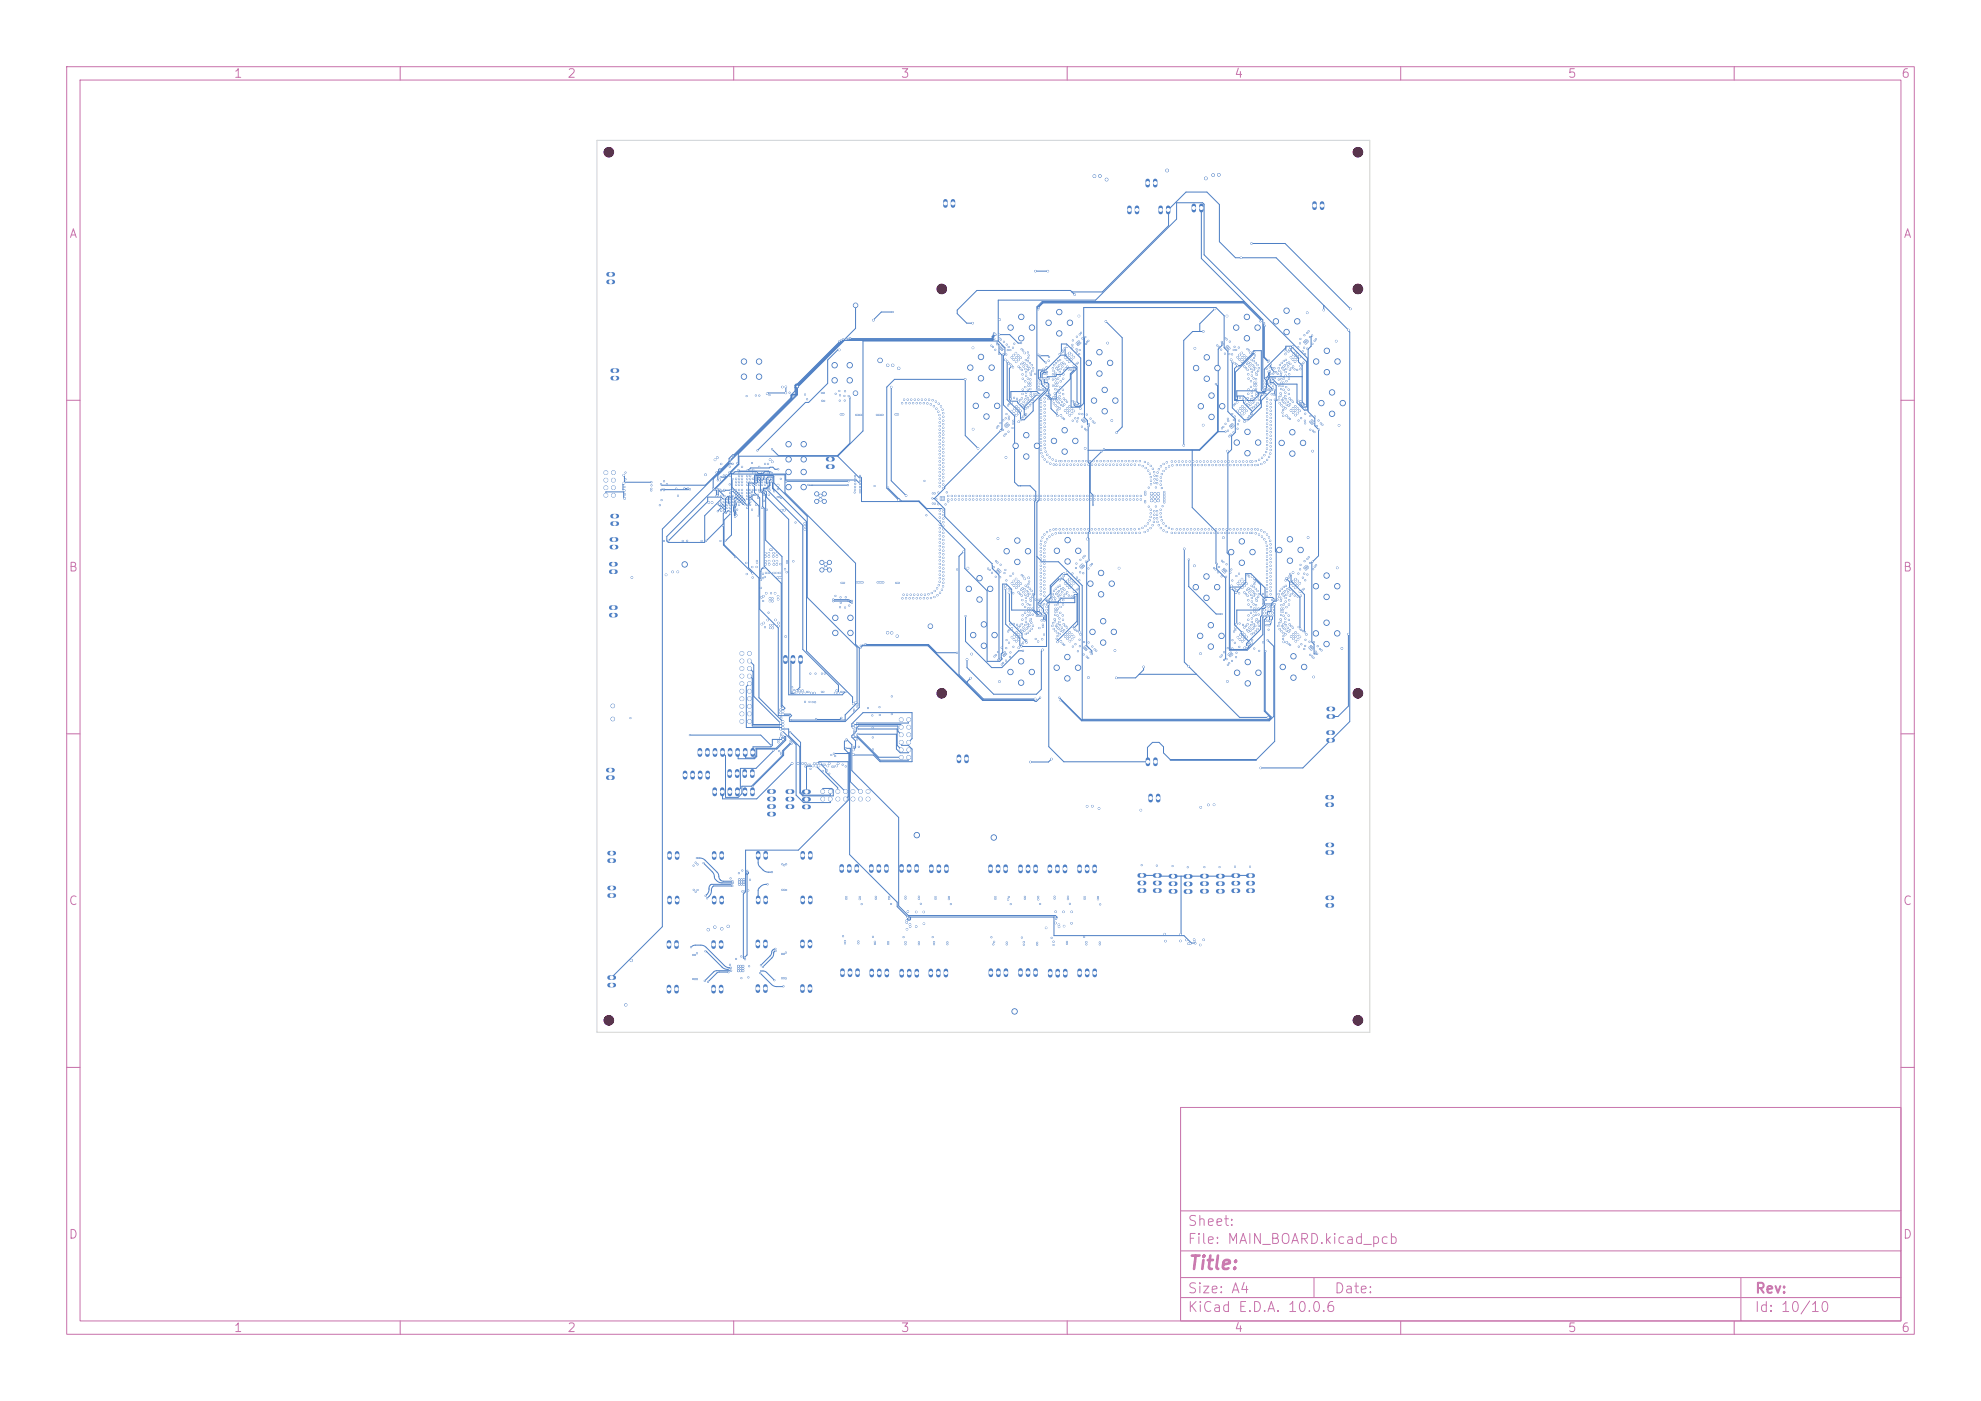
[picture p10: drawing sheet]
<svg xmlns="http://www.w3.org/2000/svg" width="297mm" height="210mm" viewBox="0 0 297 210" stroke-linecap="round" stroke-linejoin="round" font-family="sans-serif">
<defs><g id="words">
<text font-size="2" fill="#c872ab" x="178" y="190.8">Title:</text>
<g font-size="1.5" fill="#c872ab">
<text x="178" y="184.1">Sheet:</text>
<text x="178" y="186.8">File: MAIN_BOARD.kicad_pcb</text>
<text x="178" y="197">KiCad E.D.A. 10.0.6</text>
<text x="178" y="194.2">Size: A4</text>
<text x="200" y="194.2">Date:</text>
<text x="263" y="197">Id: 10/10</text>
<text x="263" y="194.2">Rev:</text>
</g>
<g font-size="1.3" fill="#c872ab">
<text x="35" y="12">1</text>
<text x="85" y="12">2</text>
<text x="135" y="12">3</text>
<text x="185" y="12">4</text>
<text x="235" y="12">5</text>
<text x="285" y="12">6</text>
<text x="10.3" y="36">A</text>
<text x="285.3" y="36">A</text>
<text x="10.2" y="86">B</text>
<text x="285.2" y="86">B</text>
<text x="10.2" y="136">C</text>
<text x="285.2" y="136">C</text>
<text x="10.2" y="186">D</text>
<text x="285.2" y="186">D</text>
<text x="35" y="200">1</text>
<text x="85" y="200">2</text>
<text x="135" y="200">3</text>
<text x="185" y="200">4</text>
<text x="235" y="200">5</text>
<text x="285" y="200">6</text>
</g>
</g></defs>
<g fill="none" stroke="#c872ab" stroke-width=".15">
<path d="M10 10h277v190h-277zM12 12h273v186h-273zM60 10v2M110 10v2M160 10v2M210 10v2M260 10v2M10 60h2M285 60h2M10 110h2M285 110h2M10 160h2"/>
<path d="M177 166h108v32h-108zM285 160h2M60 198v2M110 198v2M160 198v2M177 194.5h108M177 191.5h108M177 187.5h108M177 181.5h108M197 191.5v3M210 198v2M260 198v2"/>
<path d="M261 191.5v6.5"/>
</g>
<path d="M120.6 118.7h.6M120.6 119.8h.6M120.6 121h.6M182.6 131.3h.7M182.6 132.5h.7M182.6 133.6h.7" fill="none" stroke="#4d7fc4" stroke-width=".68"/>
<g fill="#4d7fc4" stroke="#4d7fc4" stroke-width=".15">
<circle cx="123.8" cy="85.2" r=".22"/>
<circle cx="123.8" cy="84.6" r=".22"/>
<circle cx="123.2" cy="85.4" r=".3"/>
<circle cx="123.2" cy="84.3" r=".3"/>
<circle cx="124.4" cy="85.4" r=".3"/>
<circle cx="124.4" cy="84.3" r=".3"/>
<circle cx="125.2" cy="92.6" r=".4"/>
<circle cx="125.2" cy="94.9" r=".4"/>
<circle cx="127.5" cy="94.9" r=".4"/>
<circle cx="127.5" cy="92.6" r=".4"/>
<circle cx="151.5" cy="100.7" r=".4"/>
<circle cx="153.1" cy="102.3" r=".4"/>
<circle cx="154.7" cy="100.7" r=".4"/>
<circle cx="153.1" cy="99.1" r=".4"/>
</g>
<g fill="#4d7fc4">
<circle cx="111.2" cy="98" r=".37"/>
<circle cx="112.4" cy="98" r=".37"/>
<circle cx="111.2" cy="99.1" r=".37"/>
<circle cx="112.4" cy="99.1" r=".37"/>
<circle cx="111.2" cy="100.2" r=".37"/>
<circle cx="112.4" cy="100.2" r=".37"/>
<circle cx="111.2" cy="101.3" r=".37"/>
<circle cx="112.4" cy="101.3" r=".37"/>
<circle cx="111.2" cy="102.5" r=".37"/>
<circle cx="112.4" cy="102.5" r=".37"/>
<circle cx="111.2" cy="103.6" r=".37"/>
<circle cx="112.4" cy="103.6" r=".37"/>
<circle cx="111.2" cy="104.7" r=".37"/>
<circle cx="112.4" cy="104.7" r=".37"/>
<circle cx="111.2" cy="105.9" r=".37"/>
<circle cx="112.4" cy="105.9" r=".37"/>
<circle cx="111.2" cy="107" r=".37"/>
<circle cx="112.4" cy="107" r=".37"/>
<circle cx="111.2" cy="108.1" r=".37"/>
<circle cx="112.4" cy="108.1" r=".37"/>
</g>
<g fill="none" stroke="#4d7fc4" stroke-width=".67">
<path d="M169.3 31.1v.7M170.5 31.1v.7M174 31.1v.7M175.1 31.1v.7M91.6 84.6h.7M91.6 85.7h.7M91.7 80.9h.7M91.7 82h.7M91.2 115.4h.6M91.2 116.6h.6M172.1 113.9v.6M173.2 113.9v.6"/>
<path d="M199 119.5h.7M199.2 111h.6M199.2 109.8h.6M199.2 107.4h.7M199.2 106.3h.7M91.4 127.9h.6M91.4 129h.6M100.4 134.6v.7M101.5 134.6v.7M107.1 127.9v.7M107.1 134.6v.7M108.2 127.9v.7"/>
<path d="M108.2 134.6v.7M120.4 127.9v.7M121.5 127.9v.7M130.6 129.9v.6M131.8 129.9v.6M132.9 129.9v.6M139.6 129.9v.7M140.8 129.9v.7M141.9 129.9v.7M199 120.6h.7M199 127.8h.7M199 126.7h.7"/>
<path d="M199 135.7h.7M199 134.6h.7M107 147.9v.7M108.1 147.9v.7M113.6 141.2v.6M113.6 147.8v.7M114.8 141.2v.6M114.8 147.8v.7M120.3 141.2v.6M121.4 141.2v.6M126.3 145.5v.6M127.4 145.5v.6"/>
<path d="M128.6 145.5v.6M135.2 145.5v.7M136.3 145.5v.7M137.5 145.5v.7M139.5 145.5v.7M140.7 145.5v.7M141.8 145.5v.7M161.9 145.5v.7M163 145.5v.7M164.1 145.5v.7"/>
</g>
<g fill="#4d7fc4" stroke="#4d7fc4" stroke-width=".15">
<circle cx="192.3" cy="100" r=".4"/>
<circle cx="193.9" cy="101.6" r=".4"/>
<circle cx="195.5" cy="100" r=".4"/>
<circle cx="193.9" cy="98.4" r=".4"/>
<circle cx="185.3" cy="49.1" r=".4"/>
<circle cx="186.9" cy="50.7" r=".4"/>
<circle cx="188.5" cy="49.1" r=".4"/>
<circle cx="186.9" cy="47.5" r=".4"/>
<circle cx="158" cy="66.1" r=".4"/>
<circle cx="159.6" cy="67.7" r=".4"/>
<circle cx="161.2" cy="66.1" r=".4"/>
<circle cx="159.6" cy="64.5" r=".4"/>
<circle cx="91.9" cy="105.8" r=".27"/>
<circle cx="91.9" cy="107.8" r=".27"/>
<circle cx="197.3" cy="54.2" r=".4"/>
<circle cx="198.9" cy="55.8" r=".4"/>
<circle cx="200.5" cy="54.2" r=".4"/>
<circle cx="198.9" cy="52.6" r=".4"/>
<circle cx="193.4" cy="84" r=".4"/>
<circle cx="195" cy="82.4" r=".4"/>
<circle cx="193.4" cy="80.8" r=".4"/>
<circle cx="191.8" cy="82.4" r=".4"/>
<circle cx="197.3" cy="87.9" r=".4"/>
<circle cx="198.9" cy="89.5" r=".4"/>
<circle cx="200.5" cy="87.9" r=".4"/>
<circle cx="198.9" cy="86.3" r=".4"/>
<circle cx="125.1" cy="54.7" r=".4"/>
<circle cx="125.1" cy="57" r=".4"/>
<circle cx="127.4" cy="57" r=".4"/>
<circle cx="127.4" cy="54.7" r=".4"/>
<circle cx="149.5" cy="60.8" r=".4"/>
<circle cx="147.9" cy="59.2" r=".4"/>
<circle cx="146.3" cy="60.8" r=".4"/>
<circle cx="147.9" cy="62.4" r=".4"/>
<circle cx="179.3" cy="55.2" r=".4"/>
<circle cx="180.9" cy="56.8" r=".4"/>
<circle cx="182.5" cy="55.2" r=".4"/>
<circle cx="180.9" cy="53.6" r=".4"/>
<circle cx="197.3" cy="94.9" r=".4"/>
<circle cx="198.9" cy="96.5" r=".4"/>
<circle cx="200.5" cy="94.9" r=".4"/>
<circle cx="198.9" cy="93.3" r=".4"/>
<circle cx="111.5" cy="54.2" r=".4"/>
<circle cx="111.5" cy="56.5" r=".4"/>
<circle cx="113.8" cy="56.5" r=".4"/>
<circle cx="113.8" cy="54.2" r=".4"/>
<circle cx="184.6" cy="82.8" r=".4"/>
<circle cx="186.2" cy="84.4" r=".4"/>
<circle cx="187.8" cy="82.8" r=".4"/>
<circle cx="186.2" cy="81.2" r=".4"/>
<circle cx="163.5" cy="87.5" r=".4"/>
<circle cx="165.1" cy="89.1" r=".4"/>
<circle cx="166.7" cy="87.5" r=".4"/>
<circle cx="165.1" cy="85.9" r=".4"/>
<circle cx="198.1" cy="60.4" r=".4"/>
<circle cx="199.7" cy="62" r=".4"/>
<circle cx="201.3" cy="60.4" r=".4"/>
<circle cx="199.7" cy="58.8" r=".4"/>
<circle cx="123" cy="74.3" r=".22"/>
<circle cx="123" cy="74.9" r=".22"/>
<circle cx="123.6" cy="74" r=".3"/>
<circle cx="123.6" cy="75.2" r=".3"/>
<circle cx="122.4" cy="74" r=".3"/>
<circle cx="122.4" cy="75.2" r=".3"/>
<circle cx="191.3" cy="48.2" r=".4"/>
<circle cx="192.9" cy="49.8" r=".4"/>
<circle cx="194.5" cy="48.2" r=".4"/>
<circle cx="192.9" cy="46.6" r=".4"/>
<circle cx="163.8" cy="94.7" r=".4"/>
<circle cx="165.4" cy="96.3" r=".4"/>
<circle cx="167" cy="94.7" r=".4"/>
<circle cx="165.4" cy="93.1" r=".4"/>
<circle cx="192.2" cy="66.4" r=".4"/>
<circle cx="193.8" cy="68" r=".4"/>
<circle cx="195.4" cy="66.4" r=".4"/>
<circle cx="193.8" cy="64.8" r=".4"/>
</g>
<path d="M104.9 112.4v.7M106.1 112.4v.7M107.2 112.4v.7M108.3 112.4v.7M109.5 112.4v.7M110.6 112.4v.7M111.7 112.4v.7M112.9 112.4v.7M170.9 131.2h.6M170.9 132.4h.6M170.9 133.5h.6" fill="none" stroke="#4d7fc4" stroke-width=".68"/>
<g fill="#4d7fc4">
<circle cx="136.2" cy="113.5" r=".37"/>
<circle cx="135.1" cy="113.5" r=".37"/>
<circle cx="136.2" cy="112.4" r=".37"/>
<circle cx="135.1" cy="112.4" r=".37"/>
<circle cx="136.2" cy="111.3" r=".37"/>
<circle cx="135.1" cy="111.3" r=".37"/>
<circle cx="136.2" cy="110.1" r=".37"/>
<circle cx="135.1" cy="110.1" r=".37"/>
<circle cx="136.2" cy="109" r=".37"/>
<circle cx="135.1" cy="109" r=".37"/>
<circle cx="136.2" cy="107.9" r=".37"/>
<circle cx="135.1" cy="107.9" r=".37"/>
</g>
<path d="M179 30.8v.7M180.1 30.8v.7M91.8 55.6h.7M91.8 56.7h.7M143.8 113.4v.7M144.9 113.4v.7M91.4 133.1h.6M91.4 134.2h.6M157.4 129.9v.7M158.5 129.9v.7M159.7 129.9v.7" fill="none" stroke="#4d7fc4" stroke-width=".67"/>
<g fill="#4d7fc4" stroke="#4d7fc4" stroke-width=".15">
<circle cx="150.9" cy="82.6" r=".4"/>
<circle cx="152.5" cy="84.2" r=".4"/>
<circle cx="154.1" cy="82.6" r=".4"/>
<circle cx="152.5" cy="81" r=".4"/>
</g>
<g fill="#4d7fc4">
<circle cx="130.1" cy="118.6" r=".37"/>
<circle cx="130.1" cy="119.8" r=".37"/>
<circle cx="129" cy="118.6" r=".37"/>
<circle cx="129" cy="119.8" r=".37"/>
<circle cx="127.9" cy="118.6" r=".37"/>
<circle cx="127.9" cy="119.8" r=".37"/>
<circle cx="126.7" cy="118.6" r=".37"/>
<circle cx="126.7" cy="119.8" r=".37"/>
<circle cx="125.6" cy="118.6" r=".37"/>
<circle cx="125.6" cy="119.8" r=".37"/>
<circle cx="124.5" cy="118.6" r=".37"/>
<circle cx="124.5" cy="119.8" r=".37"/>
<circle cx="123.4" cy="118.6" r=".37"/>
<circle cx="123.4" cy="119.8" r=".37"/>
</g>
<path d="M102.7 115.8v.7M103.8 115.8v.7M105 115.8v.7M106.1 115.8v.7M109.4 115.6v.7M110.5 115.6v.7M111.7 115.6v.7M112.8 115.6v.7" fill="none" stroke="#4d7fc4" stroke-width=".68"/>
<g fill="#4d7fc4" stroke="#4d7fc4" stroke-width=".15">
<circle cx="187" cy="67.9" r=".4"/>
<circle cx="188.6" cy="66.3" r=".4"/>
<circle cx="187" cy="64.7" r=".4"/>
<circle cx="185.4" cy="66.3" r=".4"/>
<circle cx="145.3" cy="88.3" r=".4"/>
<circle cx="146.9" cy="89.9" r=".4"/>
<circle cx="148.5" cy="88.3" r=".4"/>
<circle cx="146.9" cy="86.7" r=".4"/>
<circle cx="160.1" cy="84.2" r=".4"/>
<circle cx="161.7" cy="82.6" r=".4"/>
<circle cx="160.1" cy="81" r=".4"/>
<circle cx="158.5" cy="82.6" r=".4"/>
<circle cx="153.9" cy="68.4" r=".4"/>
<circle cx="155.5" cy="66.8" r=".4"/>
<circle cx="153.9" cy="65.2" r=".4"/>
<circle cx="152.3" cy="66.8" r=".4"/>
<circle cx="118.2" cy="70.8" r=".4"/>
<circle cx="118.2" cy="73" r=".4"/>
<circle cx="120.5" cy="73" r=".4"/>
<circle cx="120.5" cy="70.8" r=".4"/>
<circle cx="110.8" cy="132.6" r=".12"/>
<circle cx="110.8" cy="132.2" r=".12"/>
<circle cx="110.8" cy="131.9" r=".12"/>
<circle cx="111.2" cy="132.6" r=".12"/>
<circle cx="111.2" cy="132.2" r=".12"/>
<circle cx="111.2" cy="131.9" r=".12"/>
<circle cx="111.5" cy="132.6" r=".12"/>
<circle cx="111.5" cy="132.2" r=".12"/>
<circle cx="111.5" cy="131.9" r=".12"/>
<circle cx="185.5" cy="100.8" r=".4"/>
<circle cx="187.1" cy="102.4" r=".4"/>
<circle cx="188.7" cy="100.8" r=".4"/>
<circle cx="187.1" cy="99.2" r=".4"/>
<circle cx="179.3" cy="88" r=".4"/>
<circle cx="180.9" cy="89.6" r=".4"/>
<circle cx="182.5" cy="88" r=".4"/>
<circle cx="180.9" cy="86.4" r=".4"/>
</g>
<path d="M91.2 41.1h.7M91.2 42.3h.7M172.5 119.3v.7M173.6 119.3v.7M161.9 129.9v.7M163 129.9v.7M164.1 129.9v.7M107 141.3v.6M108.1 141.3v.6M120.3 147.8v.7M121.4 147.8v.7" fill="none" stroke="#4d7fc4" stroke-width=".67"/>
<g fill="#4d7fc4">
<circle cx="92" cy="74.2" r=".37"/>
<circle cx="90.8" cy="74.2" r=".37"/>
<circle cx="92" cy="73.1" r=".37"/>
<circle cx="90.8" cy="73.1" r=".37"/>
<circle cx="92" cy="72" r=".37"/>
<circle cx="90.8" cy="72" r=".37"/>
<circle cx="92" cy="70.8" r=".37"/>
<circle cx="90.8" cy="70.8" r=".37"/>
</g>
<g fill="none" stroke="#4d7fc4" stroke-width=".67">
<path d="M141.7 30.2v.6M142.9 30.2v.6M172.1 27.1v.7M173.2 27.1v.7M197.1 30.5v.7M198.2 30.5v.7M91.8 77.4h.7M91.8 78.5h.7M91.6 91.1h.7M91.6 92.2h.7M100.4 127.9v.7M101.5 127.9v.7"/>
<path d="M113.7 127.9v.7M113.7 134.6v.6M114.8 127.9v.7M114.8 134.6v.6M120.4 134.6v.6M121.5 134.6v.6M126.2 129.9v.6M127.3 129.9v.6M128.5 129.9v.6M135.2 129.8v.7M136.3 129.8v.7M137.4 129.8v.7"/>
<path d="M148.5 129.9v.7M149.6 129.9v.7M150.8 129.9v.7M153 129.9v.7M154.1 129.9v.7M155.3 129.9v.7M91.4 146.5h.6M91.4 147.7h.6M100.3 141.3v.6M100.3 147.9v.7M101.4 141.3v.6M101.4 147.9v.7"/>
<path d="M130.7 145.5v.7M131.8 145.5v.7M133 145.5v.7M148.5 145.5v.6M149.7 145.5v.6M150.8 145.5v.6M153 145.4v.7M154.1 145.4v.7M155.3 145.4v.7M157.4 145.5v.7M158.6 145.5v.7M159.7 145.5v.7"/>
</g>
<g fill="none" stroke="#4d7fc4" stroke-width=".68">
<path d="M124.1 70h.7M124.1 68.8h.7M117.8 98.5v.7M118.9 98.5v.7M120 98.5v.7M107.2 118.4v.6M108.3 118.4v.6M109.4 118.4v.6M110.6 118.4v.6M111.7 118.4v.6M112.8 118.4v.6M115.3 118.6h.7"/>
<path d="M115.3 119.8h.7M118.1 118.7h.7M118.1 119.8h.7M115.3 120.9h.7M115.3 122h.7M118.1 120.9h.7M173.2 133.5h.7M173.2 131.2h.7M173.2 132.4h.7M175.5 131.3h.7M175.5 132.5h.7M175.5 133.6h.7"/>
<path d="M177.8 133.6h.7M177.8 131.4h.7M177.8 132.5h.7M180.2 131.3h.7M180.2 132.5h.7M180.2 133.6h.7M184.9 131.3h.7M184.9 132.4h.7M184.9 133.5h.7M187.1 131.3h.7M187.1 132.4h.7M187.1 133.5h.7"/>
</g>
<g fill="#4d7fc4" stroke="#4d7fc4" stroke-width=".15">
<circle cx="110.7" cy="145.5" r=".12"/>
<circle cx="110.7" cy="145.2" r=".12"/>
<circle cx="110.7" cy="144.8" r=".12"/>
<circle cx="111" cy="145.5" r=".12"/>
<circle cx="111" cy="145.2" r=".12"/>
<circle cx="111" cy="144.8" r=".12"/>
<circle cx="111.4" cy="145.5" r=".12"/>
<circle cx="111.4" cy="145.2" r=".12"/>
<circle cx="111.4" cy="144.8" r=".12"/>
<circle cx="145.9" cy="95.2" r=".4"/>
<circle cx="147.5" cy="96.8" r=".4"/>
<circle cx="149.1" cy="95.2" r=".4"/>
<circle cx="147.5" cy="93.6" r=".4"/>
<circle cx="151.5" cy="49.1" r=".4"/>
<circle cx="153.1" cy="50.7" r=".4"/>
<circle cx="154.7" cy="49.1" r=".4"/>
<circle cx="153.1" cy="47.5" r=".4"/>
<circle cx="164" cy="60" r=".4"/>
<circle cx="165.6" cy="61.6" r=".4"/>
<circle cx="167.2" cy="60" r=".4"/>
<circle cx="165.6" cy="58.4" r=".4"/>
<circle cx="145.5" cy="55.1" r=".4"/>
<circle cx="147.1" cy="56.7" r=".4"/>
<circle cx="148.7" cy="55.1" r=".4"/>
<circle cx="147.1" cy="53.5" r=".4"/>
<circle cx="158.4" cy="100.1" r=".4"/>
<circle cx="160" cy="101.7" r=".4"/>
<circle cx="161.6" cy="100.1" r=".4"/>
<circle cx="160" cy="98.5" r=".4"/>
<circle cx="179.9" cy="95.3" r=".4"/>
<circle cx="181.5" cy="96.9" r=".4"/>
<circle cx="183.1" cy="95.3" r=".4"/>
<circle cx="181.5" cy="93.7" r=".4"/>
<circle cx="163.2" cy="54.4" r=".4"/>
<circle cx="164.8" cy="56" r=".4"/>
<circle cx="166.4" cy="54.4" r=".4"/>
<circle cx="164.8" cy="52.8" r=".4"/>
<circle cx="118.2" cy="66.6" r=".4"/>
<circle cx="118.2" cy="68.9" r=".4"/>
<circle cx="120.5" cy="68.9" r=".4"/>
<circle cx="120.5" cy="66.6" r=".4"/>
<circle cx="158.8" cy="50" r=".4"/>
<circle cx="160.4" cy="48.4" r=".4"/>
<circle cx="158.8" cy="46.8" r=".4"/>
<circle cx="157.2" cy="48.4" r=".4"/>
<circle cx="180" cy="60.9" r=".4"/>
<circle cx="181.6" cy="62.5" r=".4"/>
<circle cx="183.2" cy="60.9" r=".4"/>
<circle cx="181.6" cy="59.3" r=".4"/>
<circle cx="140.9" cy="63.9" r=".09"/>
<circle cx="157.9" cy="57.8" r=".08"/>
<circle cx="190" cy="82.9" r=".09"/>
<circle cx="192.9" cy="94.6" r=".09"/>
<circle cx="187.7" cy="93.2" r=".09"/>
<circle cx="151.2" cy="52" r=".08"/>
<circle cx="201.2" cy="97.2" r=".12"/>
<circle cx="145.4" cy="74.3" r=".09"/>
<circle cx="148.6" cy="74.3" r=".09"/>
<circle cx="148" cy="74.9" r=".09"/>
<circle cx="193.9" cy="87.1" r=".11"/>
<circle cx="131.9" cy="107.2" r=".08"/>
<circle cx="154.1" cy="58.4" r=".09"/>
<circle cx="112" cy="86" r=".09"/>
<circle cx="157.1" cy="74.9" r=".09"/>
<circle cx="150.9" cy="141.6" r=".08"/>
<circle cx="152.3" cy="74.9" r=".09"/>
<circle cx="170.9" cy="79.9" r=".09"/>
<circle cx="195.4" cy="54.4" r=".08"/>
<circle cx="159.6" cy="54.6" r=".09"/>
<circle cx="188" cy="61" r=".09"/>
<circle cx="140" cy="141.5" r=".08"/>
<circle cx="188.4" cy="93.1" r=".09"/>
<circle cx="185.3" cy="79.9" r=".09"/>
<circle cx="184.2" cy="52.1" r=".08"/>
<circle cx="165" cy="69.1" r=".09"/>
<circle cx="169.8" cy="69.1" r=".09"/>
<circle cx="191.1" cy="55.2" r=".08"/>
<circle cx="141.4" cy="84.7" r=".09"/>
<circle cx="156.6" cy="65" r=".09"/>
<circle cx="117.9" cy="129.6" r=".08"/>
<circle cx="140.9" cy="64.9" r=".09"/>
<circle cx="126" cy="62.1" r=".08"/>
<circle cx="173.7" cy="78.7" r=".09"/>
<circle cx="180.4" cy="63.7" r=".12"/>
<circle cx="117.9" cy="85.8" r=".09"/>
<circle cx="149.6" cy="97.7" r=".08"/>
<circle cx="192.4" cy="59.7" r=".09"/>
<circle cx="153" cy="53.6" r=".11"/>
<circle cx="140.9" cy="66.5" r=".09"/>
<circle cx="186.1" cy="69.7" r=".09"/>
<circle cx="188" cy="94" r=".09"/>
<circle cx="182.8" cy="79.3" r=".09"/>
<circle cx="159.4" cy="90" r=".09"/>
<circle cx="94.5" cy="107.6" r=".08"/>
<circle cx="161.6" cy="69.7" r=".09"/>
<circle cx="156.9" cy="91" r=".11"/>
<circle cx="187.7" cy="69.2" r=".09"/>
<circle cx="158.6" cy="55" r=".09"/>
<circle cx="111.3" cy="130.5" r=".08"/>
<circle cx="157.8" cy="93.8" r=".09"/>
<circle cx="150.9" cy="141.3" r=".08"/>
<circle cx="168.4" cy="74.3" r=".09"/>
<circle cx="136.6" cy="59.9" r=".09"/>
<circle cx="192.4" cy="92.3" r=".09"/>
<circle cx="171.2" cy="129.7" r=".08"/>
<circle cx="196.9" cy="101.5" r=".12"/>
<circle cx="159" cy="55.3" r=".09"/>
<circle cx="190" cy="68.9" r=".09"/>
<circle cx="126.8" cy="89.5" r=".08"/>
<circle cx="156.6" cy="88.8" r=".09"/>
<circle cx="145.9" cy="74.3" r=".09"/>
<circle cx="153.6" cy="88.3" r=".09"/>
<circle cx="189.8" cy="93" r=".09"/>
<circle cx="195.3" cy="86.6" r=".08"/>
<circle cx="189" cy="59.1" r=".08"/>
<circle cx="125.8" cy="58.6" r=".08"/>
<circle cx="130.8" cy="107.2" r=".08"/>
<circle cx="154.3" cy="89" r=".09"/>
<circle cx="158.1" cy="59" r=".09"/>
<circle cx="158.9" cy="93.7" r=".09"/>
<circle cx="150.5" cy="51.2" r=".08"/>
<circle cx="186.6" cy="53.9" r=".11"/>
<circle cx="167.2" cy="69.1" r=".09"/>
<circle cx="191.9" cy="94.3" r=".09"/>
<circle cx="154.8" cy="92.1" r=".08"/>
<circle cx="193.6" cy="93.8" r=".09"/>
<circle cx="187.2" cy="56.1" r=".09"/>
<circle cx="148.1" cy="85.2" r=".08"/>
<circle cx="190.5" cy="63.7" r=".09"/>
<circle cx="197" cy="63.3" r=".08"/>
<circle cx="163.8" cy="96.9" r=".08"/>
<circle cx="192.1" cy="58.3" r=".09"/>
<circle cx="187.7" cy="61.2" r=".09"/>
<circle cx="185.1" cy="62.4" r=".08"/>
<circle cx="188.4" cy="58.9" r=".09"/>
<circle cx="172.5" cy="71.5" r=".09"/>
<circle cx="166.4" cy="79.3" r=".09"/>
<circle cx="141.4" cy="80.4" r=".09"/>
<circle cx="159.3" cy="86.6" r=".08"/>
<circle cx="136" cy="139.3" r=".11"/>
<circle cx="129.1" cy="87.3" r=".08"/>
<circle cx="182" cy="120.6" r=".12"/>
<circle cx="192.4" cy="91.2" r=".09"/>
<circle cx="149.7" cy="85.3" r=".08"/>
<circle cx="187.1" cy="79.3" r=".09"/>
<circle cx="160.4" cy="96.1" r=".11"/>
<circle cx="169.6" cy="69.7" r=".09"/>
<circle cx="187.7" cy="89.6" r=".09"/>
<circle cx="140.9" cy="69.7" r=".09"/>
<circle cx="154.1" cy="92.3" r=".09"/>
<circle cx="153.8" cy="56.3" r=".09"/>
<circle cx="106.3" cy="75.3" r=".12"/>
<circle cx="112" cy="72.2" r=".09"/>
<circle cx="140.9" cy="64.4" r=".09"/>
<circle cx="162.4" cy="83.6" r=".08"/>
<circle cx="161.6" cy="54.4" r=".08"/>
<circle cx="126.4" cy="62.1" r=".08"/>
<circle cx="188.4" cy="55.9" r=".09"/>
<circle cx="154.9" cy="55.2" r=".09"/>
<circle cx="113.4" cy="75.7" r=".09"/>
<circle cx="157" cy="58.1" r=".11"/>
<circle cx="152.7" cy="94" r=".09"/>
<circle cx="141.4" cy="71.6" r=".09"/>
<circle cx="167.8" cy="74.3" r=".09"/>
<circle cx="183.5" cy="85.3" r=".08"/>
<circle cx="189.6" cy="90.9" r=".11"/>
<circle cx="152.3" cy="74.3" r=".09"/>
<circle cx="154.1" cy="59.7" r=".09"/>
<circle cx="193.9" cy="95.1" r=".11"/>
<circle cx="148.9" cy="141.6" r=".08"/>
<circle cx="167.3" cy="74.3" r=".09"/>
<circle cx="153.3" cy="60.8" r=".09"/>
<circle cx="191.9" cy="60.4" r=".09"/>
<circle cx="188.2" cy="55.2" r=".09"/>
<circle cx="194.6" cy="61.9" r=".11"/>
<circle cx="158.2" cy="91.7" r=".09"/>
<circle cx="157.9" cy="89.4" r=".09"/>
<circle cx="187" cy="52.3" r=".08"/>
<circle cx="128.2" cy="72.1" r=".08"/>
<circle cx="194.2" cy="87.5" r=".11"/>
<circle cx="159.2" cy="94.1" r=".09"/>
<circle cx="188.7" cy="92.1" r=".08"/>
<circle cx="162.9" cy="141.6" r=".08"/>
<circle cx="195.9" cy="51" r=".08"/>
<circle cx="189.6" cy="91.9" r=".11"/>
<circle cx="151.2" cy="134.5" r=".08"/>
<circle cx="160" cy="87.8" r=".11"/>
<circle cx="174.6" cy="74" r=".08"/>
<circle cx="109.5" cy="131.7" r=".08"/>
<circle cx="140.9" cy="62.7" r=".09"/>
<circle cx="160.7" cy="69.1" r=".09"/>
<circle cx="193.8" cy="53.9" r=".11"/>
<circle cx="188.6" cy="93.4" r=".09"/>
<circle cx="154" cy="54.8" r=".09"/>
<circle cx="158.9" cy="79.3" r=".09"/>
<circle cx="150.6" cy="65.3" r=".08"/>
<circle cx="151.3" cy="62.5" r=".08"/>
<circle cx="159.2" cy="60.3" r=".09"/>
<circle cx="126.6" cy="87.4" r=".08"/>
<circle cx="164.1" cy="97.3" r=".08"/>
<circle cx="193.4" cy="60.6" r=".09"/>
<circle cx="183.4" cy="84.3" r=".08"/>
<circle cx="130.9" cy="140.4" r=".08"/>
<circle cx="153" cy="95.5" r=".11"/>
<circle cx="186.4" cy="79.9" r=".09"/>
<circle cx="193.9" cy="61.2" r=".11"/>
<circle cx="128.9" cy="134.5" r=".08"/>
<circle cx="162.9" cy="64.5" r=".08"/>
<circle cx="110.4" cy="71.8" r=".09"/>
<circle cx="165.8" cy="79.3" r=".09"/>
<circle cx="190" cy="61.4" r=".09"/>
<circle cx="192.3" cy="61.8" r=".08"/>
<circle cx="150.6" cy="85.9" r=".08"/>
<circle cx="160.7" cy="95.1" r=".11"/>
<circle cx="158.6" cy="56.7" r=".09"/>
<circle cx="162.3" cy="50.7" r=".08"/>
<circle cx="141.4" cy="70" r=".09"/>
<circle cx="148.6" cy="51.8" r=".08"/>
<circle cx="154.2" cy="60.2" r=".09"/>
<circle cx="190.5" cy="82.1" r=".09"/>
<circle cx="162.8" cy="63" r=".08"/>
<circle cx="187.6" cy="89.2" r=".09"/>
<circle cx="197.4" cy="63.9" r=".08"/>
<circle cx="156.6" cy="82.4" r=".09"/>
<circle cx="111.2" cy="72.7" r=".09"/>
<circle cx="150" cy="84.7" r=".08"/>
<circle cx="187.2" cy="92.3" r=".09"/>
<circle cx="155.5" cy="74.9" r=".09"/>
<circle cx="121.2" cy="103.7" r=".08"/>
<circle cx="135.5" cy="59.9" r=".09"/>
<circle cx="143.8" cy="74.9" r=".09"/>
<circle cx="117.1" cy="86.6" r=".09"/>
<circle cx="136" cy="89.1" r=".09"/>
<circle cx="187.7" cy="59.4" r=".09"/>
<circle cx="153.7" cy="134.4" r=".08"/>
<circle cx="193.1" cy="88.8" r=".09"/>
<circle cx="159.3" cy="92.3" r=".09"/>
<circle cx="185.9" cy="87.1" r=".11"/>
<circle cx="158.4" cy="61.9" r=".08"/>
<circle cx="170.5" cy="74.9" r=".09"/>
<circle cx="187.2" cy="90" r=".09"/>
<circle cx="152.4" cy="53.6" r=".11"/>
<circle cx="193.1" cy="54.9" r=".09"/>
<circle cx="154.6" cy="59" r=".09"/>
<circle cx="193.4" cy="62.8" r=".08"/>
<circle cx="155.2" cy="89.9" r=".08"/>
<circle cx="138.5" cy="60.4" r=".09"/>
<circle cx="169" cy="79.3" r=".09"/>
<circle cx="149.8" cy="85.5" r=".08"/>
<circle cx="192.2" cy="93.8" r=".09"/>
<circle cx="183.9" cy="52.3" r=".08"/>
<circle cx="187.2" cy="56.8" r=".09"/>
<circle cx="156.4" cy="93.7" r=".09"/>
<circle cx="153" cy="60" r=".09"/>
<circle cx="126.7" cy="141.4" r=".08"/>
<circle cx="181.3" cy="69.7" r=".09"/>
<circle cx="192.6" cy="88.6" r=".09"/>
<circle cx="190" cy="60.3" r=".09"/>
<circle cx="152.5" cy="59.8" r=".08"/>
<circle cx="183.2" cy="69.2" r=".09"/>
<circle cx="172.1" cy="70.5" r=".09"/>
<circle cx="168.9" cy="74.3" r=".09"/>
<circle cx="158.2" cy="58.3" r=".09"/>
<circle cx="158.3" cy="56.9" r=".09"/>
<circle cx="166.1" cy="69.1" r=".09"/>
<circle cx="184.7" cy="99.1" r=".08"/>
<circle cx="154.8" cy="89.4" r=".09"/>
<circle cx="193.2" cy="86.6" r=".08"/>
<circle cx="195.7" cy="62" r=".08"/>
<circle cx="184.2" cy="69.2" r=".09"/>
<circle cx="184.8" cy="97.2" r=".08"/>
<circle cx="161.6" cy="79.3" r=".09"/>
<circle cx="159.8" cy="74.9" r=".09"/>
<circle cx="156" cy="81.6" r=".09"/>
<circle cx="194.6" cy="95.8" r=".11"/>
<circle cx="161.6" cy="88.3" r=".08"/>
<circle cx="180.5" cy="79.9" r=".09"/>
<circle cx="188.4" cy="89.7" r=".09"/>
<circle cx="150.8" cy="98" r=".08"/>
<circle cx="159.6" cy="96.7" r=".08"/>
<circle cx="171" cy="121.4" r=".12"/>
<circle cx="180" cy="98" r=".12"/>
<circle cx="185.4" cy="88.5" r=".08"/>
<circle cx="190" cy="61.9" r=".09"/>
<circle cx="190" cy="89.3" r=".09"/>
<circle cx="194.6" cy="95.1" r=".11"/>
<circle cx="139.2" cy="89.1" r=".09"/>
<circle cx="188" cy="91.6" r=".09"/>
<circle cx="156.6" cy="88.2" r=".09"/>
<circle cx="134.8" cy="87.4" r=".08"/>
<circle cx="163" cy="80.8" r=".12"/>
<circle cx="190" cy="88.2" r=".09"/>
<circle cx="188.6" cy="59.5" r=".09"/>
<circle cx="113.8" cy="72.2" r=".09"/>
<circle cx="158.2" cy="94.6" r=".09"/>
<circle cx="193.3" cy="56.1" r=".09"/>
<circle cx="154.5" cy="57.8" r=".09"/>
<circle cx="166.9" cy="79.3" r=".09"/>
<circle cx="150.2" cy="74.3" r=".09"/>
<circle cx="175.7" cy="79.9" r=".09"/>
<circle cx="196.5" cy="96.8" r=".08"/>
<circle cx="180.7" cy="69.7" r=".09"/>
<circle cx="190.8" cy="90.9" r=".11"/>
<circle cx="188.2" cy="93.8" r=".09"/>
<circle cx="159.4" cy="90.6" r=".09"/>
<circle cx="123.3" cy="60.1" r=".08"/>
<circle cx="158.8" cy="69.1" r=".09"/>
<circle cx="141.4" cy="83.1" r=".09"/>
<circle cx="193.8" cy="60.2" r=".09"/>
<circle cx="158.1" cy="134.7" r=".08"/>
<circle cx="184.3" cy="99.4" r=".08"/>
<circle cx="115.3" cy="84.6" r=".11"/>
<circle cx="159.8" cy="89" r=".09"/>
<circle cx="175.8" cy="69.8" r=".09"/>
<circle cx="133.8" cy="54.8" r=".17"/>
<circle cx="155.6" cy="96.2" r=".09"/>
<circle cx="152.7" cy="60.2" r=".09"/>
<circle cx="140.9" cy="67" r=".09"/>
<circle cx="192.4" cy="88.8" r=".09"/>
<circle cx="193.9" cy="61.9" r=".11"/>
<circle cx="196.4" cy="84.4" r=".08"/>
<circle cx="128.2" cy="72.5" r=".08"/>
<circle cx="140.9" cy="70.8" r=".09"/>
<circle cx="161.4" cy="50.5" r=".08"/>
<circle cx="125.9" cy="60.1" r=".08"/>
<circle cx="154" cy="60.4" r=".09"/>
<circle cx="190.1" cy="91.4" r=".11"/>
<circle cx="140.3" cy="134.5" r=".08"/>
<circle cx="154.1" cy="94.9" r=".09"/>
<circle cx="197.3" cy="84.7" r=".08"/>
<circle cx="145.7" cy="98" r=".12"/>
<circle cx="166.8" cy="74.9" r=".09"/>
<circle cx="158" cy="60.5" r=".09"/>
<circle cx="184.5" cy="69.7" r=".09"/>
<circle cx="149.1" cy="74.9" r=".09"/>
<circle cx="140.9" cy="72.9" r=".09"/>
<circle cx="167.7" cy="69.1" r=".09"/>
<circle cx="156.6" cy="62.4" r=".09"/>
<circle cx="173.7" cy="70.3" r=".09"/>
<circle cx="164.1" cy="74.3" r=".09"/>
<circle cx="145.9" cy="52.1" r=".12"/>
<circle cx="194.1" cy="55.4" r=".08"/>
<circle cx="189.6" cy="69.3" r=".09"/>
<circle cx="187.9" cy="92.3" r=".09"/>
<circle cx="187.9" cy="56.7" r=".09"/>
<circle cx="185.6" cy="87.4" r=".11"/>
<circle cx="156.3" cy="90.9" r=".11"/>
<circle cx="162.1" cy="79.3" r=".09"/>
<circle cx="150.7" cy="85.4" r=".08"/>
<circle cx="141.1" cy="74.7" r=".08"/>
<circle cx="158.6" cy="61.1" r=".09"/>
<circle cx="150" cy="86.5" r=".08"/>
<circle cx="153.1" cy="54.6" r=".09"/>
<circle cx="158.9" cy="95.1" r=".09"/>
<circle cx="183.6" cy="53" r=".08"/>
<circle cx="196.9" cy="64.6" r=".08"/>
<circle cx="186.3" cy="59.7" r=".08"/>
<circle cx="196.9" cy="98.6" r=".08"/>
<circle cx="134.6" cy="62.1" r=".08"/>
<circle cx="188" cy="57.8" r=".09"/>
<circle cx="141.4" cy="69.4" r=".09"/>
<circle cx="158.2" cy="93.1" r=".09"/>
<circle cx="186.9" cy="69.2" r=".09"/>
<circle cx="158.2" cy="138.4" r=".11"/>
<circle cx="182.6" cy="79.9" r=".09"/>
<circle cx="140.3" cy="134.7" r=".08"/>
<circle cx="118.8" cy="103" r=".08"/>
<circle cx="186.2" cy="96.1" r=".11"/>
<circle cx="162.3" cy="85" r=".08"/>
<circle cx="187.7" cy="79.9" r=".09"/>
<circle cx="192.9" cy="60.7" r=".09"/>
<circle cx="159.3" cy="74.3" r=".09"/>
<circle cx="161.4" cy="74.9" r=".09"/>
<circle cx="189.3" cy="89" r=".08"/>
<circle cx="133.1" cy="54.8" r=".17"/>
<circle cx="172.2" cy="73.1" r=".08"/>
<circle cx="111.2" cy="74.8" r=".09"/>
<circle cx="110.8" cy="73.4" r=".09"/>
<circle cx="142" cy="141.3" r=".08"/>
<circle cx="150.4" cy="53.1" r=".08"/>
<circle cx="185.7" cy="52.1" r=".08"/>
<circle cx="159" cy="91.9" r=".09"/>
<circle cx="196" cy="49.9" r=".08"/>
<circle cx="159.1" cy="69.1" r=".09"/>
<circle cx="160" cy="61.2" r=".11"/>
<circle cx="141.4" cy="63.6" r=".09"/>
<circle cx="193.3" cy="59.7" r=".09"/>
<circle cx="188.5" cy="94.3" r=".09"/>
<circle cx="180.8" cy="26.7" r=".2"/>
<circle cx="183.4" cy="85.7" r=".08"/>
<circle cx="110.4" cy="72.7" r=".09"/>
<circle cx="155.8" cy="57.6" r=".11"/>
<circle cx="161" cy="61.6" r=".11"/>
<circle cx="196.4" cy="63.2" r=".08"/>
<circle cx="187.2" cy="90.6" r=".09"/>
<circle cx="190.5" cy="66.4" r=".09"/>
<circle cx="188.6" cy="89.5" r=".09"/>
<circle cx="161.4" cy="88.5" r=".08"/>
<circle cx="173.5" cy="77.2" r=".09"/>
<circle cx="161" cy="87.4" r=".11"/>
<circle cx="196.4" cy="98.2" r=".08"/>
<circle cx="156.8" cy="139.1" r=".11"/>
<circle cx="156.9" cy="55.1" r=".09"/>
<circle cx="141.4" cy="68.9" r=".09"/>
<circle cx="149.6" cy="84.3" r=".08"/>
<circle cx="161.4" cy="52.7" r=".08"/>
<circle cx="193.9" cy="87.8" r=".11"/>
<circle cx="188.3" cy="94.6" r=".09"/>
<circle cx="152.7" cy="61.2" r=".11"/>
<circle cx="135.8" cy="134.4" r=".08"/>
<circle cx="156.6" cy="85.6" r=".09"/>
<circle cx="116.3" cy="92.9" r=".11"/>
<circle cx="126.2" cy="62.1" r=".08"/>
<circle cx="154.4" cy="88.3" r=".09"/>
<circle cx="185.8" cy="69.2" r=".09"/>
<circle cx="162.3" cy="62.9" r=".08"/>
<circle cx="156.6" cy="90.6" r=".08"/>
<circle cx="158" cy="55.6" r=".09"/>
<circle cx="154.4" cy="90.7" r=".09"/>
<circle cx="156.6" cy="61.8" r=".09"/>
<circle cx="194.2" cy="95.4" r=".11"/>
<circle cx="139.8" cy="75.5" r=".08"/>
<circle cx="150.2" cy="74.9" r=".09"/>
<circle cx="161.8" cy="51.6" r=".08"/>
<circle cx="163.5" cy="84.7" r=".08"/>
<circle cx="158.5" cy="61.5" r=".08"/>
<circle cx="195" cy="84.7" r=".08"/>
<circle cx="157" cy="57.6" r=".11"/>
<circle cx="149.6" cy="80.7" r=".12"/>
<circle cx="156.6" cy="65.6" r=".09"/>
<circle cx="195.7" cy="96.8" r=".08"/>
<circle cx="150.9" cy="53.1" r=".08"/>
<circle cx="190.3" cy="80.6" r=".09"/>
<circle cx="165.9" cy="69.7" r=".09"/>
<circle cx="158.6" cy="94.9" r=".09"/>
<circle cx="149.2" cy="134.7" r=".08"/>
<circle cx="117.3" cy="133.4" r=".08"/>
<circle cx="141.4" cy="86.3" r=".09"/>
<circle cx="153.7" cy="89.1" r=".09"/>
<circle cx="104.6" cy="129.6" r=".08"/>
<circle cx="160.9" cy="74.3" r=".09"/>
<circle cx="158.2" cy="74.9" r=".09"/>
<circle cx="156.2" cy="91.4" r=".11"/>
<circle cx="112.9" cy="73.4" r=".09"/>
<circle cx="167.4" cy="79.3" r=".09"/>
<circle cx="111.2" cy="70" r=".09"/>
<circle cx="141.1" cy="74.9" r=".08"/>
<circle cx="162" cy="84.9" r=".08"/>
<circle cx="160.2" cy="89.3" r=".08"/>
<circle cx="186.6" cy="95.8" r=".11"/>
<circle cx="154.5" cy="74.9" r=".09"/>
<circle cx="161.7" cy="51.2" r=".08"/>
<circle cx="140.9" cy="81.9" r=".09"/>
<circle cx="153.2" cy="52.4" r=".08"/>
<circle cx="150" cy="85.7" r=".08"/>
<circle cx="129.2" cy="62.2" r=".08"/>
<circle cx="183.8" cy="52.1" r=".08"/>
<circle cx="194.2" cy="94.8" r=".11"/>
<circle cx="138.5" cy="138.5" r=".11"/>
<circle cx="156" cy="86.4" r=".09"/>
<circle cx="153.8" cy="93.2" r=".09"/>
<circle cx="126.1" cy="90.4" r=".08"/>
<circle cx="193.2" cy="56.8" r=".09"/>
<circle cx="190" cy="60.8" r=".09"/>
<circle cx="157.8" cy="55.2" r=".09"/>
<circle cx="131.6" cy="87.3" r=".08"/>
<circle cx="116.5" cy="83.4" r=".11"/>
<circle cx="106.2" cy="139.4" r=".17"/>
<circle cx="192.1" cy="57.4" r=".09"/>
<circle cx="151.1" cy="52.5" r=".08"/>
<circle cx="188.7" cy="93.1" r=".09"/>
<circle cx="172.4" cy="78" r=".09"/>
<circle cx="149.1" cy="98.4" r=".08"/>
<circle cx="196.9" cy="85.3" r=".08"/>
<circle cx="179.1" cy="69.7" r=".09"/>
<circle cx="160" cy="141.5" r=".08"/>
<circle cx="140.7" cy="87.7" r=".09"/>
<circle cx="128.1" cy="73.8" r=".08"/>
<circle cx="190.5" cy="86.4" r=".09"/>
<circle cx="149.7" cy="63.9" r=".08"/>
<circle cx="190.5" cy="83.2" r=".09"/>
<circle cx="157" cy="69.2" r=".09"/>
<circle cx="156.7" cy="81.3" r=".09"/>
<circle cx="194.2" cy="52.9" r=".11"/>
<circle cx="190" cy="82.4" r=".09"/>
<circle cx="195.6" cy="63.1" r=".08"/>
<circle cx="173" cy="70.8" r=".09"/>
<circle cx="174.6" cy="140" r=".11"/>
<circle cx="183.4" cy="79.3" r=".09"/>
<circle cx="173.6" cy="70.8" r=".09"/>
<circle cx="162.7" cy="97.3" r=".08"/>
<circle cx="173.1" cy="72.4" r=".09"/>
<circle cx="155" cy="74.3" r=".09"/>
<circle cx="154.4" cy="60.8" r=".09"/>
<circle cx="140.3" cy="60.2" r=".09"/>
<circle cx="165.5" cy="79.9" r=".09"/>
<circle cx="159" cy="89.1" r=".09"/>
<circle cx="187.7" cy="92.7" r=".09"/>
<circle cx="139.6" cy="60.6" r=".09"/>
<circle cx="131.8" cy="87.3" r=".08"/>
<circle cx="156.1" cy="60.5" r=".09"/>
<circle cx="159.7" cy="60" r=".09"/>
<circle cx="192.9" cy="91" r=".09"/>
<circle cx="123.5" cy="58.9" r=".08"/>
<circle cx="150.2" cy="51.9" r=".08"/>
<circle cx="134.7" cy="55.2" r=".17"/>
<circle cx="164.9" cy="135.6" r=".08"/>
<circle cx="156.1" cy="66.3" r=".09"/>
<circle cx="163.8" cy="63.2" r=".08"/>
<circle cx="200.3" cy="51.1" r=".12"/>
<circle cx="187.2" cy="58.4" r=".09"/>
<circle cx="157" cy="80.8" r=".09"/>
<circle cx="184.6" cy="85.4" r=".08"/>
<circle cx="145.4" cy="74.9" r=".09"/>
<circle cx="187.9" cy="90.6" r=".09"/>
<circle cx="194.2" cy="54.2" r=".11"/>
<circle cx="192.1" cy="92.2" r=".09"/>
<circle cx="157.9" cy="56.1" r=".08"/>
<circle cx="153.7" cy="91" r=".09"/>
<circle cx="187.2" cy="92.9" r=".09"/>
<circle cx="191.9" cy="54.7" r=".09"/>
<circle cx="137.8" cy="134.4" r=".08"/>
<circle cx="142.7" cy="74.3" r=".09"/>
<circle cx="188.3" cy="91.6" r=".09"/>
<circle cx="172.5" cy="69.8" r=".09"/>
<circle cx="159.5" cy="138.8" r=".11"/>
<circle cx="140.9" cy="68.6" r=".09"/>
<circle cx="184" cy="67.6" r=".12"/>
<circle cx="125.9" cy="59.3" r=".08"/>
<circle cx="159.1" cy="88.3" r=".09"/>
<circle cx="158" cy="79.4" r=".09"/>
<circle cx="150.7" cy="98.2" r=".08"/>
<circle cx="158.9" cy="59.4" r=".09"/>
<circle cx="189.1" cy="79.5" r=".09"/>
<circle cx="158.9" cy="56.3" r=".09"/>
<circle cx="186.3" cy="87.5" r=".11"/>
<circle cx="151.5" cy="52.5" r=".08"/>
<circle cx="188" cy="93.6" r=".09"/>
<circle cx="171.7" cy="78.8" r=".09"/>
<circle cx="160.7" cy="89.4" r=".08"/>
<circle cx="193.2" cy="60.8" r=".09"/>
<circle cx="150.9" cy="87" r=".08"/>
<circle cx="162.3" cy="69.1" r=".09"/>
<circle cx="158.9" cy="55.8" r=".09"/>
<circle cx="140" cy="60.9" r=".09"/>
<circle cx="196.7" cy="63" r=".08"/>
<circle cx="188.8" cy="68.9" r=".09"/>
<circle cx="180" cy="69.2" r=".09"/>
<circle cx="93.8" cy="150.6" r=".17"/>
<circle cx="189.4" cy="96.3" r=".08"/>
<circle cx="192.8" cy="89.2" r=".09"/>
<circle cx="94.6" cy="144" r=".17"/>
<circle cx="190.2" cy="58.5" r=".08"/>
<circle cx="190.2" cy="57.1" r=".11"/>
<circle cx="110.8" cy="72.2" r=".09"/>
<circle cx="141.1" cy="60.9" r=".09"/>
<circle cx="185.9" cy="95.8" r=".11"/>
<circle cx="156.6" cy="85" r=".09"/>
<circle cx="192.1" cy="94.6" r=".09"/>
<circle cx="162.8" cy="79.9" r=".09"/>
<circle cx="197.9" cy="97.3" r=".08"/>
<circle cx="133.7" cy="107" r=".08"/>
<circle cx="111.1" cy="143.4" r=".08"/>
<circle cx="156" cy="82.7" r=".09"/>
<circle cx="158.8" cy="79.9" r=".09"/>
<circle cx="149.2" cy="134.5" r=".08"/>
<circle cx="185.8" cy="97" r=".08"/>
<circle cx="193.1" cy="94.1" r=".09"/>
<circle cx="153.2" cy="59.7" r=".09"/>
<circle cx="131.3" cy="134.7" r=".08"/>
<circle cx="154.2" cy="87.6" r=".08"/>
<circle cx="185.8" cy="86" r=".08"/>
<circle cx="194.6" cy="61.3" r=".11"/>
<circle cx="192.4" cy="95.8" r=".08"/>
<circle cx="167.2" cy="97.5" r=".12"/>
<circle cx="148" cy="74.3" r=".09"/>
<circle cx="174.5" cy="69.5" r=".09"/>
<circle cx="153" cy="87.5" r=".11"/>
<circle cx="161" cy="53.5" r=".11"/>
<circle cx="108.5" cy="71.3" r=".08"/>
<circle cx="184.7" cy="98.1" r=".08"/>
<circle cx="174.6" cy="74.6" r=".08"/>
<circle cx="114.5" cy="75.1" r=".08"/>
<circle cx="156.6" cy="64.5" r=".09"/>
<circle cx="171.3" cy="79.1" r=".09"/>
<circle cx="190" cy="67.2" r=".09"/>
<circle cx="101.6" cy="85.7" r=".12"/>
<circle cx="153.7" cy="58" r=".09"/>
<circle cx="146.4" cy="74.3" r=".09"/>
<circle cx="128" cy="106.4" r=".08"/>
<circle cx="160.3" cy="74.3" r=".09"/>
<circle cx="151.1" cy="63.9" r=".08"/>
<circle cx="190.5" cy="62.1" r=".09"/>
<circle cx="185.3" cy="69.2" r=".09"/>
<circle cx="111.2" cy="73.9" r=".09"/>
<circle cx="109.4" cy="72.6" r=".08"/>
<circle cx="160.3" cy="95.4" r=".11"/>
<circle cx="151.8" cy="74.3" r=".09"/>
<circle cx="196" cy="83.8" r=".08"/>
<circle cx="159" cy="59.9" r=".09"/>
<circle cx="156" cy="84.8" r=".09"/>
<circle cx="177.3" cy="69.2" r=".09"/>
<circle cx="141.4" cy="67.8" r=".09"/>
<circle cx="186.8" cy="89.1" r=".09"/>
<circle cx="153.7" cy="93.7" r=".09"/>
<circle cx="192.7" cy="59.4" r=".09"/>
<circle cx="162.3" cy="62.1" r=".08"/>
<circle cx="152.1" cy="61.3" r=".11"/>
<circle cx="155.9" cy="135.5" r=".08"/>
<circle cx="158" cy="54.7" r=".09"/>
<circle cx="139" cy="60.5" r=".09"/>
<circle cx="183" cy="98.5" r=".08"/>
<circle cx="153.7" cy="91.8" r=".09"/>
<circle cx="186.2" cy="54.2" r=".11"/>
<circle cx="190" cy="63.5" r=".09"/>
<circle cx="184.2" cy="63.1" r=".08"/>
<circle cx="196.4" cy="50.5" r=".08"/>
<circle cx="186.2" cy="62.2" r=".11"/>
<circle cx="196.1" cy="51.2" r=".08"/>
<circle cx="187.4" cy="129.9" r=".08"/>
<circle cx="191.8" cy="89.5" r=".09"/>
<circle cx="110.4" cy="73.9" r=".09"/>
<circle cx="166.8" cy="74.3" r=".09"/>
<circle cx="152.4" cy="96.1" r=".11"/>
<circle cx="187" cy="54.6" r=".09"/>
<circle cx="184.1" cy="99.7" r=".08"/>
<circle cx="172.1" cy="69.5" r=".09"/>
<circle cx="140.1" cy="88.6" r=".09"/>
<circle cx="153.2" cy="55.5" r=".09"/>
<circle cx="192.1" cy="90.7" r=".09"/>
<circle cx="109.5" cy="73.9" r=".09"/>
<circle cx="190.3" cy="68.5" r=".09"/>
<circle cx="194.9" cy="61.6" r=".11"/>
<circle cx="193.9" cy="54.9" r=".09"/>
<circle cx="159.4" cy="92.9" r=".09"/>
<circle cx="153.4" cy="86.4" r=".08"/>
<circle cx="160.4" cy="86.8" r=".11"/>
<circle cx="194.7" cy="86" r=".08"/>
<circle cx="154.5" cy="90" r=".09"/>
<circle cx="141.3" cy="74.9" r=".08"/>
<circle cx="156.3" cy="68.4" r=".09"/>
<circle cx="158" cy="94.3" r=".09"/>
<circle cx="174.7" cy="141.1" r=".11"/>
<circle cx="140.9" cy="86.1" r=".09"/>
<circle cx="113.4" cy="70.9" r=".09"/>
<circle cx="162.3" cy="84.6" r=".08"/>
<circle cx="149.7" cy="74.9" r=".09"/>
<circle cx="114.3" cy="70.8" r=".08"/>
<circle cx="156" cy="88" r=".09"/>
<circle cx="184.6" cy="98.2" r=".08"/>
<circle cx="129.2" cy="135.5" r=".08"/>
<circle cx="115.1" cy="71.8" r=".09"/>
<circle cx="189.2" cy="68.6" r=".09"/>
<circle cx="158.4" cy="95.8" r=".08"/>
<circle cx="187.6" cy="57.1" r=".09"/>
<circle cx="157.7" cy="89.9" r=".08"/>
<circle cx="190.5" cy="87.5" r=".09"/>
<circle cx="168" cy="69.7" r=".09"/>
<circle cx="184.8" cy="96" r=".08"/>
<circle cx="184.9" cy="64.8" r=".08"/>
<circle cx="188.3" cy="56.8" r=".09"/>
<circle cx="156.6" cy="86.6" r=".09"/>
<circle cx="156.1" cy="63.7" r=".09"/>
<circle cx="187.2" cy="52.5" r=".08"/>
<circle cx="141.4" cy="66.2" r=".09"/>
<circle cx="161.2" cy="94.4" r=".08"/>
<circle cx="193.2" cy="96.5" r=".08"/>
<circle cx="194.9" cy="95.5" r=".11"/>
<circle cx="195.3" cy="52.7" r=".08"/>
<circle cx="187.8" cy="94.2" r=".09"/>
<circle cx="123.6" cy="60.1" r=".08"/>
<circle cx="152" cy="93.5" r=".08"/>
<circle cx="156" cy="82.1" r=".09"/>
<circle cx="156.6" cy="62.9" r=".09"/>
<circle cx="149" cy="85" r=".08"/>
<circle cx="137.4" cy="138.9" r=".11"/>
<circle cx="185.6" cy="53.6" r=".11"/>
<circle cx="187.2" cy="54.3" r=".09"/>
<circle cx="196.2" cy="83.5" r=".08"/>
<circle cx="161.7" cy="51.7" r=".08"/>
<circle cx="187.5" cy="54.5" r=".09"/>
<circle cx="191.1" cy="59.9" r=".08"/>
<circle cx="185.5" cy="79.3" r=".09"/>
<circle cx="156.9" cy="91.9" r=".11"/>
<circle cx="190.5" cy="88.6" r=".09"/>
<circle cx="140.9" cy="77" r=".09"/>
<circle cx="160.6" cy="53.9" r=".11"/>
<circle cx="190" cy="86.6" r=".09"/>
<circle cx="150.9" cy="51.7" r=".08"/>
<circle cx="114.7" cy="86.5" r=".09"/>
<circle cx="164.9" cy="141.3" r=".08"/>
<circle cx="140.9" cy="63.3" r=".09"/>
<circle cx="158.6" cy="91.2" r=".09"/>
<circle cx="161.3" cy="69.1" r=".09"/>
<circle cx="163.6" cy="74.9" r=".09"/>
<circle cx="153.4" cy="74.3" r=".09"/>
<circle cx="141.4" cy="78.8" r=".09"/>
<circle cx="163.7" cy="79.3" r=".09"/>
<circle cx="178.3" cy="79.9" r=".09"/>
<circle cx="156.6" cy="66.6" r=".09"/>
<circle cx="156.1" cy="64.2" r=".09"/>
<circle cx="141.4" cy="63.1" r=".09"/>
<circle cx="172.1" cy="78.5" r=".09"/>
<circle cx="154.2" cy="55" r=".09"/>
<circle cx="184.5" cy="65.2" r=".08"/>
<circle cx="175.3" cy="79.1" r=".09"/>
<circle cx="190" cy="59.8" r=".09"/>
<circle cx="158.6" cy="88.8" r=".09"/>
<circle cx="163.4" cy="79.9" r=".09"/>
<circle cx="150.9" cy="62.1" r=".08"/>
<circle cx="141.4" cy="68.3" r=".09"/>
<circle cx="158.6" cy="92.3" r=".09"/>
<circle cx="144.3" cy="74.9" r=".09"/>
<circle cx="159.4" cy="69.7" r=".09"/>
<circle cx="190" cy="66.7" r=".09"/>
<circle cx="152" cy="87.1" r=".11"/>
<circle cx="184.7" cy="62.1" r=".08"/>
<circle cx="158.3" cy="79.9" r=".09"/>
<circle cx="162.6" cy="79.3" r=".09"/>
<circle cx="188.8" cy="80.1" r=".09"/>
<circle cx="162.8" cy="84.2" r=".08"/>
<circle cx="154.1" cy="89.3" r=".09"/>
<circle cx="156.1" cy="62.1" r=".09"/>
<circle cx="186.2" cy="53.6" r=".11"/>
<circle cx="153.8" cy="59.4" r=".09"/>
<circle cx="167.3" cy="74.9" r=".09"/>
<circle cx="169.8" cy="79.9" r=".09"/>
<circle cx="151.9" cy="52.1" r=".08"/>
<circle cx="183.7" cy="85.4" r=".08"/>
<circle cx="187.5" cy="60.7" r=".09"/>
<circle cx="156.5" cy="55.3" r=".09"/>
<circle cx="153.2" cy="93.5" r=".09"/>
<circle cx="160.3" cy="74.9" r=".09"/>
<circle cx="184.5" cy="79.3" r=".09"/>
<circle cx="164.4" cy="79.9" r=".09"/>
<circle cx="140.9" cy="81.3" r=".09"/>
<circle cx="190.8" cy="57.6" r=".11"/>
<circle cx="140.9" cy="66" r=".09"/>
<circle cx="185.5" cy="69.7" r=".09"/>
<circle cx="156" cy="89.1" r=".09"/>
<circle cx="152.7" cy="53.9" r=".11"/>
<circle cx="158.2" cy="90.7" r=".09"/>
<circle cx="192" cy="59" r=".09"/>
<circle cx="156.1" cy="67.9" r=".09"/>
<circle cx="174" cy="77.5" r=".09"/>
<circle cx="117.1" cy="109.9" r=".08"/>
<circle cx="190.4" cy="68" r=".09"/>
<circle cx="141.4" cy="79.3" r=".09"/>
<circle cx="160" cy="141.2" r=".08"/>
<circle cx="194.9" cy="53.5" r=".11"/>
<circle cx="157.8" cy="89" r=".09"/>
<circle cx="158.6" cy="59.7" r=".09"/>
<circle cx="158.4" cy="89" r=".09"/>
<circle cx="99.9" cy="86.2" r=".12"/>
<circle cx="190" cy="86.1" r=".09"/>
<circle cx="196.2" cy="49.7" r=".08"/>
<circle cx="186.3" cy="60.9" r=".11"/>
<circle cx="188" cy="88.8" r=".09"/>
<circle cx="163.4" cy="69.1" r=".09"/>
<circle cx="141.4" cy="64.1" r=".09"/>
<circle cx="128.7" cy="87.3" r=".08"/>
<circle cx="128.8" cy="62.2" r=".08"/>
<circle cx="134.4" cy="87.4" r=".08"/>
<circle cx="187.6" cy="91" r=".09"/>
<circle cx="182.5" cy="51.8" r=".08"/>
<circle cx="178.2" cy="141.5" r=".11"/>
<circle cx="190.4" cy="81.1" r=".09"/>
<circle cx="156.1" cy="66.9" r=".09"/>
<circle cx="186.2" cy="52.9" r=".11"/>
<circle cx="165.7" cy="74.3" r=".09"/>
<circle cx="163.2" cy="101.6" r=".12"/>
<circle cx="156" cy="87.5" r=".09"/>
<circle cx="190" cy="85.6" r=".09"/>
<circle cx="186.6" cy="60.2" r=".09"/>
<circle cx="191.7" cy="89.1" r=".09"/>
<circle cx="192.5" cy="88" r=".09"/>
<circle cx="170.5" cy="74.3" r=".09"/>
<circle cx="187.4" cy="79.9" r=".09"/>
<circle cx="184.6" cy="63.7" r=".08"/>
<circle cx="187.6" cy="59.8" r=".09"/>
<circle cx="158.8" cy="88.6" r=".09"/>
<circle cx="160.2" cy="55.4" r=".08"/>
<circle cx="149.8" cy="53" r=".08"/>
<circle cx="158.2" cy="59.3" r=".09"/>
<circle cx="193.6" cy="87.5" r=".11"/>
<circle cx="192.5" cy="90.6" r=".09"/>
<circle cx="152.3" cy="86.8" r=".11"/>
<circle cx="159.3" cy="94.7" r=".09"/>
<circle cx="157" cy="90.6" r=".08"/>
<circle cx="137.1" cy="89.1" r=".09"/>
<circle cx="150.8" cy="63.6" r=".08"/>
<circle cx="173.5" cy="71.4" r=".09"/>
<circle cx="159" cy="57.2" r=".09"/>
<circle cx="173.3" cy="75.9" r=".08"/>
<circle cx="147.5" cy="74.9" r=".09"/>
<circle cx="185.4" cy="54.6" r=".08"/>
<circle cx="162.9" cy="62.1" r=".08"/>
<circle cx="184.3" cy="52.2" r=".08"/>
<circle cx="160" cy="53.2" r=".11"/>
<circle cx="189.8" cy="67.8" r=".09"/>
<circle cx="155.5" cy="141.3" r=".08"/>
<circle cx="161.9" cy="52.5" r=".08"/>
<circle cx="135.9" cy="138" r=".11"/>
<circle cx="161.5" cy="86.6" r=".08"/>
<circle cx="158.6" cy="90.6" r=".09"/>
<circle cx="190" cy="87.2" r=".09"/>
<circle cx="192.7" cy="92.7" r=".09"/>
<circle cx="176.2" cy="69.2" r=".09"/>
<circle cx="168" cy="79.3" r=".09"/>
<circle cx="166.2" cy="74.3" r=".09"/>
<circle cx="193.3" cy="54.3" r=".09"/>
<circle cx="160" cy="60.2" r=".09"/>
<circle cx="134.2" cy="62.1" r=".08"/>
<circle cx="195.5" cy="97.3" r=".08"/>
<circle cx="152.7" cy="53.3" r=".11"/>
<circle cx="153.8" cy="61.2" r=".09"/>
<circle cx="193.4" cy="94.5" r=".09"/>
<circle cx="154.2" cy="53.7" r=".08"/>
<circle cx="158.5" cy="57.4" r=".09"/>
<circle cx="185.3" cy="52.5" r=".08"/>
<circle cx="161.6" cy="62.7" r=".08"/>
<circle cx="157.2" cy="59.8" r=".09"/>
<circle cx="194.6" cy="52.1" r=".08"/>
<circle cx="187" cy="93.6" r=".09"/>
<circle cx="151.9" cy="63.1" r=".08"/>
<circle cx="141.9" cy="73.8" r=".08"/>
<circle cx="188.7" cy="89.1" r=".09"/>
<circle cx="159.9" cy="79.3" r=".09"/>
<circle cx="187.3" cy="96.3" r=".08"/>
<circle cx="154.1" cy="61" r=".09"/>
<circle cx="155.5" cy="74.3" r=".09"/>
<circle cx="161.4" cy="52.3" r=".08"/>
<circle cx="158.9" cy="90.2" r=".09"/>
<circle cx="135.5" cy="140.5" r=".08"/>
<circle cx="131.9" cy="62.2" r=".08"/>
<circle cx="194.9" cy="85.3" r=".08"/>
<circle cx="137.6" cy="89.1" r=".09"/>
<circle cx="192.7" cy="93.3" r=".09"/>
<circle cx="181.8" cy="79.3" r=".09"/>
<circle cx="156.6" cy="60.8" r=".09"/>
<circle cx="153.5" cy="54.9" r=".09"/>
<circle cx="94.7" cy="86.6" r=".12"/>
<circle cx="190.4" cy="58.5" r=".08"/>
<circle cx="189.6" cy="58.1" r=".11"/>
<circle cx="175.8" cy="79.3" r=".09"/>
<circle cx="141.4" cy="70.5" r=".09"/>
<circle cx="174.6" cy="75.3" r=".08"/>
<circle cx="151.7" cy="61.6" r=".11"/>
<circle cx="156" cy="88.6" r=".09"/>
<circle cx="116" cy="82.9" r=".11"/>
<circle cx="128.2" cy="73" r=".08"/>
<circle cx="156.1" cy="62.6" r=".09"/>
<circle cx="145.1" cy="85.2" r=".12"/>
<circle cx="188.2" cy="59.9" r=".09"/>
<circle cx="190.5" cy="60.5" r=".09"/>
<circle cx="173.1" cy="71.3" r=".09"/>
<circle cx="183.7" cy="50.7" r=".08"/>
<circle cx="184" cy="102.1" r=".12"/>
<circle cx="194.3" cy="96.1" r=".11"/>
<circle cx="175.8" cy="129.8" r=".08"/>
<circle cx="158.8" cy="138.6" r=".11"/>
<circle cx="194.2" cy="60.9" r=".11"/>
<circle cx="188" cy="91.2" r=".09"/>
<circle cx="188.7" cy="59.9" r=".09"/>
<circle cx="179.6" cy="79.3" r=".09"/>
<circle cx="195.3" cy="88.5" r=".08"/>
<circle cx="156.1" cy="64.7" r=".09"/>
<circle cx="158.6" cy="89.3" r=".09"/>
<circle cx="193.3" cy="90" r=".09"/>
<circle cx="159.1" cy="94.5" r=".09"/>
<circle cx="151.7" cy="95.5" r=".11"/>
<circle cx="153.8" cy="58.9" r=".09"/>
<circle cx="192.4" cy="91.7" r=".09"/>
<circle cx="159.3" cy="62.6" r=".08"/>
<circle cx="125.3" cy="59" r=".08"/>
<circle cx="192.4" cy="61.5" r=".08"/>
<circle cx="174" cy="72.6" r=".09"/>
<circle cx="179.4" cy="79.9" r=".09"/>
<circle cx="178.1" cy="130" r=".08"/>
<circle cx="195.5" cy="51.3" r=".08"/>
<circle cx="189.6" cy="57.6" r=".11"/>
<circle cx="171.7" cy="74.2" r=".08"/>
<circle cx="185" cy="69.7" r=".09"/>
<circle cx="186.3" cy="95.5" r=".11"/>
<circle cx="153.9" cy="88.6" r=".09"/>
<circle cx="160" cy="53.9" r=".11"/>
<circle cx="158.3" cy="79.3" r=".09"/>
<circle cx="150.7" cy="74.3" r=".09"/>
<circle cx="183.2" cy="98.2" r=".08"/>
<circle cx="161.8" cy="47.4" r=".12"/>
<circle cx="162" cy="74.9" r=".09"/>
<circle cx="115.9" cy="94.1" r=".11"/>
<circle cx="185.8" cy="53.2" r=".11"/>
<circle cx="160.7" cy="61.9" r=".11"/>
<circle cx="194.2" cy="61.5" r=".11"/>
<circle cx="116" cy="84.6" r=".11"/>
<circle cx="165.3" cy="69.7" r=".09"/>
<circle cx="115.8" cy="69.2" r=".12"/>
<circle cx="140.9" cy="79.2" r=".09"/>
<circle cx="190" cy="64" r=".09"/>
<circle cx="196.7" cy="97" r=".08"/>
<circle cx="154.9" cy="60" r=".09"/>
<circle cx="187.7" cy="56.3" r=".09"/>
<circle cx="185" cy="94.7" r=".08"/>
<circle cx="156.6" cy="84.5" r=".09"/>
<circle cx="99.5" cy="73.5" r=".08"/>
<circle cx="125.2" cy="113.3" r=".08"/>
<circle cx="146.4" cy="74.9" r=".09"/>
<circle cx="184.2" cy="79.9" r=".09"/>
<circle cx="163.2" cy="96.3" r=".08"/>
<circle cx="175.3" cy="69.9" r=".09"/>
<circle cx="194.9" cy="51.5" r=".08"/>
<circle cx="197.7" cy="63" r=".08"/>
<circle cx="196.8" cy="51.5" r=".08"/>
<circle cx="188.3" cy="60.7" r=".09"/>
<circle cx="192.1" cy="60.8" r=".09"/>
<circle cx="152.4" cy="61.6" r=".11"/>
<circle cx="185.8" cy="93.5" r=".08"/>
<circle cx="198.1" cy="97.5" r=".08"/>
<circle cx="177.9" cy="140.9" r=".11"/>
<circle cx="190" cy="84" r=".09"/>
<circle cx="104" cy="129.8" r=".08"/>
<circle cx="155.5" cy="141.6" r=".08"/>
<circle cx="156.4" cy="57.6" r=".11"/>
<circle cx="150.2" cy="99.6" r=".08"/>
<circle cx="195.9" cy="84.8" r=".08"/>
<circle cx="186.9" cy="61.6" r=".11"/>
<circle cx="114.2" cy="93.6" r=".11"/>
<circle cx="187.6" cy="58" r=".09"/>
<circle cx="159.5" cy="94.5" r=".09"/>
<circle cx="192.8" cy="87.8" r=".09"/>
<circle cx="184.7" cy="53.1" r=".08"/>
<circle cx="185.6" cy="63.6" r=".08"/>
<circle cx="187.3" cy="88.8" r=".09"/>
<circle cx="135.8" cy="141.5" r=".08"/>
<circle cx="162.9" cy="69.1" r=".09"/>
<circle cx="154.2" cy="57.4" r=".09"/>
<circle cx="183.5" cy="97.8" r=".08"/>
<circle cx="128.4" cy="62.2" r=".08"/>
<circle cx="112.8" cy="86.6" r=".09"/>
<circle cx="160.4" cy="62.2" r=".11"/>
<circle cx="183.2" cy="64.2" r=".08"/>
<circle cx="162.1" cy="84.8" r=".08"/>
<circle cx="164.1" cy="74.9" r=".09"/>
<circle cx="193.2" cy="90.6" r=".09"/>
<circle cx="107.5" cy="68.6" r=".12"/>
<circle cx="159.7" cy="61.6" r=".11"/>
<circle cx="140.9" cy="85.6" r=".09"/>
<circle cx="115.3" cy="84.1" r=".11"/>
<circle cx="117.3" cy="58" r=".11"/>
<circle cx="185" cy="60.8" r=".08"/>
<circle cx="174.9" cy="69.3" r=".09"/>
<circle cx="149.1" cy="74.3" r=".09"/>
<circle cx="140.7" cy="60.5" r=".09"/>
<circle cx="147" cy="74.3" r=".09"/>
<circle cx="184.1" cy="62.8" r=".08"/>
<circle cx="134.5" cy="95.4" r=".17"/>
<circle cx="194.5" cy="89.4" r=".08"/>
<circle cx="195.9" cy="51.3" r=".08"/>
<circle cx="158.9" cy="89.6" r=".09"/>
<circle cx="192.4" cy="58.4" r=".09"/>
<circle cx="157.8" cy="80.1" r=".09"/>
<circle cx="169.3" cy="79.9" r=".09"/>
<circle cx="151.3" cy="94.4" r=".08"/>
<circle cx="159.7" cy="93.8" r=".09"/>
<circle cx="149.5" cy="51.6" r=".08"/>
<circle cx="132" cy="87.3" r=".08"/>
<circle cx="131.2" cy="141.5" r=".08"/>
<circle cx="159.7" cy="69.1" r=".09"/>
<circle cx="158.2" cy="90" r=".09"/>
<circle cx="108.1" cy="69.5" r=".09"/>
<circle cx="181.8" cy="69.7" r=".09"/>
<circle cx="159.3" cy="54.9" r=".09"/>
<circle cx="192.7" cy="61.2" r=".09"/>
<circle cx="168.7" cy="79.9" r=".09"/>
<circle cx="141.4" cy="86.8" r=".09"/>
<circle cx="160.1" cy="134.4" r=".08"/>
<circle cx="186.8" cy="93.8" r=".09"/>
<circle cx="143.2" cy="74.3" r=".09"/>
<circle cx="188.3" cy="88.3" r=".09"/>
<circle cx="117.2" cy="76.5" r=".12"/>
<circle cx="159.4" cy="56.8" r=".09"/>
<circle cx="165.7" cy="74.9" r=".09"/>
<circle cx="165.3" cy="79.3" r=".09"/>
<circle cx="187.8" cy="88.6" r=".09"/>
<circle cx="191.7" cy="57.8" r=".08"/>
<circle cx="166.1" cy="51.4" r=".12"/>
<circle cx="163.7" cy="69.7" r=".09"/>
<circle cx="162.7" cy="67.2" r=".12"/>
<circle cx="187.7" cy="58.8" r=".09"/>
<circle cx="158.3" cy="93.8" r=".09"/>
<circle cx="169.4" cy="74.3" r=".09"/>
<circle cx="152.7" cy="87.8" r=".11"/>
<circle cx="172.5" cy="79.2" r=".09"/>
<circle cx="141.4" cy="67.3" r=".09"/>
<circle cx="187.3" cy="62.4" r=".08"/>
<circle cx="153.8" cy="92.7" r=".09"/>
<circle cx="117.2" cy="143" r=".08"/>
<circle cx="172.6" cy="74" r=".17"/>
<circle cx="148.7" cy="85.9" r=".08"/>
<circle cx="142.2" cy="74.9" r=".09"/>
<circle cx="153.7" cy="134.7" r=".08"/>
<circle cx="159.6" cy="88.4" r=".09"/>
<circle cx="133.6" cy="135.5" r=".08"/>
<circle cx="180" cy="121" r=".12"/>
<circle cx="190.2" cy="58.1" r=".11"/>
<circle cx="155" cy="74.9" r=".09"/>
<circle cx="190.5" cy="62.6" r=".09"/>
<circle cx="153.1" cy="88.4" r=".09"/>
<circle cx="187.2" cy="88.2" r=".09"/>
<circle cx="156" cy="83.7" r=".09"/>
<circle cx="115.5" cy="82.4" r=".09"/>
<circle cx="154.5" cy="58.3" r=".09"/>
<circle cx="168.5" cy="79.3" r=".09"/>
<circle cx="153.8" cy="54" r=".09"/>
<circle cx="189.6" cy="79.8" r=".09"/>
<circle cx="162.6" cy="134.7" r=".08"/>
<circle cx="193.2" cy="94.7" r=".09"/>
<circle cx="104.5" cy="146.8" r=".08"/>
<circle cx="190.5" cy="66.9" r=".09"/>
<circle cx="184.8" cy="63.6" r=".08"/>
<circle cx="141.4" cy="76.7" r=".09"/>
<circle cx="154.7" cy="60.4" r=".09"/>
<circle cx="186.9" cy="79.9" r=".09"/>
<circle cx="162.3" cy="79.9" r=".09"/>
<circle cx="186.2" cy="88.1" r=".11"/>
<circle cx="133.7" cy="94.9" r=".17"/>
<circle cx="192.5" cy="55.5" r=".09"/>
<circle cx="153.8" cy="95" r=".09"/>
<circle cx="182.3" cy="69.7" r=".09"/>
<circle cx="186.6" cy="94.1" r=".09"/>
<circle cx="187.7" cy="87.8" r=".09"/>
<circle cx="150.9" cy="97.2" r=".08"/>
<circle cx="191.7" cy="93.8" r=".09"/>
<circle cx="174" cy="76.9" r=".09"/>
<circle cx="154.4" cy="54.4" r=".09"/>
<circle cx="154.4" cy="92.1" r=".09"/>
<circle cx="192.1" cy="56.8" r=".09"/>
<circle cx="177.3" cy="79.9" r=".09"/>
<circle cx="163.2" cy="98.6" r=".08"/>
<circle cx="140.9" cy="67.6" r=".09"/>
<circle cx="169.6" cy="79.3" r=".09"/>
<circle cx="154.7" cy="54.7" r=".09"/>
<circle cx="183.4" cy="69.7" r=".09"/>
<circle cx="142.2" cy="75.2" r=".08"/>
<circle cx="190.2" cy="91.9" r=".11"/>
<circle cx="180.2" cy="79.3" r=".09"/>
<circle cx="161.9" cy="50.1" r=".08"/>
<circle cx="169.3" cy="69.1" r=".09"/>
<circle cx="163.7" cy="84.5" r=".08"/>
<circle cx="137.7" cy="59.9" r=".09"/>
<circle cx="190.5" cy="88" r=".09"/>
<circle cx="195.1" cy="62.7" r=".08"/>
<circle cx="116.6" cy="86.6" r=".09"/>
<circle cx="188.3" cy="79.9" r=".09"/>
<circle cx="184" cy="47.4" r=".12"/>
<circle cx="193.5" cy="88.4" r=".09"/>
<circle cx="166.7" cy="63" r=".12"/>
<circle cx="183.3" cy="85.5" r=".08"/>
<circle cx="184.2" cy="98.1" r=".08"/>
<circle cx="150.9" cy="64" r=".08"/>
<circle cx="193.2" cy="59.1" r=".09"/>
<circle cx="191.8" cy="93.4" r=".09"/>
<circle cx="160" cy="69.7" r=".09"/>
<circle cx="126.4" cy="140.3" r=".08"/>
<circle cx="134.6" cy="87.4" r=".08"/>
<circle cx="179.1" cy="84.8" r=".12"/>
<circle cx="156.4" cy="58.1" r=".11"/>
<circle cx="159.5" cy="89.3" r=".09"/>
<circle cx="162.4" cy="85.9" r=".08"/>
<circle cx="195.7" cy="87" r=".08"/>
<circle cx="196" cy="52.3" r=".08"/>
<circle cx="192.1" cy="55.9" r=".09"/>
<circle cx="190.5" cy="83.7" r=".09"/>
<circle cx="113.5" cy="84.1" r=".09"/>
<circle cx="153.3" cy="90" r=".09"/>
<circle cx="123.2" cy="58.9" r=".08"/>
<circle cx="158.3" cy="136.7" r=".11"/>
<circle cx="152.7" cy="95.8" r=".11"/>
<circle cx="156.6" cy="74.9" r=".09"/>
<circle cx="188" cy="88" r=".09"/>
<circle cx="174.3" cy="75.9" r=".08"/>
<circle cx="192" cy="90.1" r=".09"/>
<circle cx="193.5" cy="61.5" r=".11"/>
<circle cx="140.7" cy="73.8" r=".08"/>
<circle cx="150.8" cy="62.7" r=".08"/>
<circle cx="196.1" cy="80.6" r=".12"/>
<circle cx="158.6" cy="88" r=".09"/>
<circle cx="151.9" cy="86" r=".08"/>
<circle cx="151.3" cy="74.3" r=".09"/>
<circle cx="152.7" cy="95.1" r=".11"/>
<circle cx="187" cy="89.3" r=".09"/>
<circle cx="158.3" cy="88.3" r=".09"/>
<circle cx="163" cy="120.9" r=".12"/>
<circle cx="194.2" cy="88.1" r=".11"/>
<circle cx="140.9" cy="78.1" r=".09"/>
<circle cx="128.2" cy="71.7" r=".08"/>
<circle cx="195.6" cy="84.1" r=".08"/>
<circle cx="141.4" cy="66.7" r=".09"/>
<circle cx="195.1" cy="60.5" r=".08"/>
<circle cx="192.7" cy="56.3" r=".09"/>
<circle cx="196.6" cy="63.4" r=".08"/>
<circle cx="186.6" cy="87.2" r=".11"/>
<circle cx="193" cy="88.3" r=".09"/>
<circle cx="123.4" cy="114.6" r=".08"/>
<circle cx="196.7" cy="98.4" r=".08"/>
<circle cx="150.3" cy="52.1" r=".08"/>
<circle cx="135.8" cy="89.7" r=".09"/>
<circle cx="181.6" cy="69.2" r=".09"/>
<circle cx="154.5" cy="89.7" r=".09"/>
<circle cx="190.8" cy="58.1" r=".11"/>
<circle cx="195.7" cy="63.5" r=".08"/>
<circle cx="170" cy="74.9" r=".09"/>
<circle cx="190" cy="62.4" r=".09"/>
<circle cx="154.1" cy="56.7" r=".09"/>
<circle cx="187.3" cy="94.1" r=".09"/>
<circle cx="187" cy="60.6" r=".09"/>
<circle cx="130.9" cy="112.3" r=".08"/>
<circle cx="141.4" cy="82.5" r=".09"/>
<circle cx="157.7" cy="74.9" r=".09"/>
<circle cx="194.6" cy="87.1" r=".11"/>
<circle cx="117.8" cy="146.7" r=".08"/>
<circle cx="162.5" cy="96.2" r=".08"/>
<circle cx="186.5" cy="61.9" r=".11"/>
<circle cx="162.8" cy="96.9" r=".08"/>
<circle cx="187.8" cy="54.8" r=".09"/>
<circle cx="128.8" cy="111.9" r=".08"/>
<circle cx="114.8" cy="83.4" r=".11"/>
<circle cx="155.7" cy="91.9" r=".11"/>
<circle cx="153.2" cy="89.3" r=".09"/>
<circle cx="151.4" cy="98.5" r=".08"/>
<circle cx="114.4" cy="86.7" r=".09"/>
<circle cx="191.7" cy="56.9" r=".08"/>
<circle cx="162.2" cy="64" r=".08"/>
<circle cx="160.3" cy="87.5" r=".11"/>
<circle cx="140.9" cy="88.9" r=".09"/>
<circle cx="187" cy="88.4" r=".09"/>
<circle cx="115.4" cy="59.2" r=".08"/>
<circle cx="144.8" cy="74.9" r=".09"/>
<circle cx="160.8" cy="52.1" r=".08"/>
<circle cx="171.7" cy="75.1" r=".08"/>
<circle cx="186.2" cy="86.8" r=".11"/>
<circle cx="156.1" cy="61.5" r=".09"/>
<circle cx="184.5" cy="97.8" r=".08"/>
<circle cx="190.5" cy="61" r=".09"/>
<circle cx="150.1" cy="52.3" r=".08"/>
<circle cx="141.3" cy="61.4" r=".09"/>
<circle cx="153.1" cy="60.6" r=".09"/>
<circle cx="170" cy="74.3" r=".09"/>
<circle cx="174.2" cy="71.1" r=".09"/>
<circle cx="194.1" cy="89.3" r=".08"/>
<circle cx="188.4" cy="90.1" r=".09"/>
<circle cx="193.6" cy="60" r=".09"/>
<circle cx="148.6" cy="140.5" r=".08"/>
<circle cx="153.8" cy="90.2" r=".09"/>
<circle cx="141.4" cy="72.1" r=".09"/>
<circle cx="170.8" cy="79.3" r=".09"/>
<circle cx="153.4" cy="52.5" r=".08"/>
<circle cx="152.9" cy="89" r=".09"/>
<circle cx="115.1" cy="92.9" r=".11"/>
<circle cx="184.8" cy="79.9" r=".09"/>
<circle cx="153.4" cy="96.3" r=".08"/>
<circle cx="183.9" cy="98.8" r=".08"/>
<circle cx="194.5" cy="53.9" r=".11"/>
<circle cx="128.2" cy="73.4" r=".08"/>
<circle cx="185" cy="52.5" r=".08"/>
<circle cx="183.9" cy="84.6" r=".08"/>
<circle cx="187.7" cy="79.3" r=".09"/>
<circle cx="188" cy="55" r=".09"/>
<circle cx="158.3" cy="54.4" r=".09"/>
<circle cx="152.4" cy="88.1" r=".11"/>
<circle cx="158.5" cy="94" r=".09"/>
<circle cx="140.1" cy="74" r=".08"/>
<circle cx="190.5" cy="65.9" r=".09"/>
<circle cx="195" cy="50.8" r=".08"/>
<circle cx="159.7" cy="95.4" r=".11"/>
<circle cx="158.9" cy="58.9" r=".09"/>
<circle cx="157" cy="57.1" r=".11"/>
<circle cx="188" cy="94.9" r=".09"/>
<circle cx="190.5" cy="61.6" r=".09"/>
<circle cx="190.9" cy="90.6" r=".08"/>
<circle cx="185.4" cy="86.3" r=".08"/>
<circle cx="160.3" cy="54.2" r=".11"/>
<circle cx="141.5" cy="74.9" r=".08"/>
<circle cx="141.2" cy="88.4" r=".09"/>
<circle cx="156.1" cy="65.8" r=".09"/>
<circle cx="194.7" cy="63" r=".08"/>
<circle cx="189.6" cy="80.8" r=".09"/>
<circle cx="189.6" cy="91.4" r=".11"/>
<circle cx="109.4" cy="144.6" r=".08"/>
<circle cx="174.9" cy="79.8" r=".09"/>
<circle cx="151.8" cy="74.9" r=".09"/>
<circle cx="157.7" cy="74.3" r=".09"/>
<circle cx="164.6" cy="134.5" r=".08"/>
<circle cx="190.2" cy="90.6" r=".08"/>
<circle cx="140.9" cy="83.5" r=".09"/>
<circle cx="186.6" cy="87.8" r=".11"/>
<circle cx="143.2" cy="74.9" r=".09"/>
<circle cx="157.4" cy="79.5" r=".09"/>
<circle cx="182.7" cy="26.2" r=".2"/>
<circle cx="153.4" cy="62.4" r=".08"/>
<circle cx="168.8" cy="69.1" r=".09"/>
<circle cx="193.5" cy="53.5" r=".11"/>
<circle cx="116" cy="84.1" r=".11"/>
<circle cx="117.8" cy="95.4" r=".11"/>
<circle cx="114.1" cy="88.1" r=".09"/>
<circle cx="159.3" cy="88.8" r=".09"/>
<circle cx="192" cy="56.2" r=".09"/>
<circle cx="150.8" cy="65.1" r=".08"/>
<circle cx="167.5" cy="69.7" r=".09"/>
<circle cx="140.9" cy="84.5" r=".09"/>
<circle cx="190" cy="80.1" r=".09"/>
<circle cx="161.9" cy="95.9" r=".08"/>
<circle cx="159.5" cy="62.8" r=".08"/>
<circle cx="156.6" cy="59.7" r=".09"/>
<circle cx="154.1" cy="88.8" r=".09"/>
<circle cx="153.3" cy="92.9" r=".09"/>
<circle cx="153.3" cy="54.4" r=".09"/>
<circle cx="172.1" cy="79.5" r=".09"/>
<circle cx="110.8" cy="72.7" r=".09"/>
<circle cx="193.3" cy="93.6" r=".09"/>
<circle cx="166.6" cy="79.9" r=".09"/>
<circle cx="149.9" cy="52.1" r=".08"/>
<circle cx="153.2" cy="140.5" r=".08"/>
<circle cx="164.5" cy="69.1" r=".09"/>
<circle cx="161.5" cy="63.2" r=".08"/>
<circle cx="114.2" cy="89.5" r=".11"/>
<circle cx="188.1" cy="87.2" r=".09"/>
<circle cx="129" cy="62.2" r=".08"/>
<circle cx="151.5" cy="88.5" r=".08"/>
<circle cx="112.8" cy="69.4" r=".08"/>
<circle cx="163.6" cy="74.3" r=".09"/>
<circle cx="150.8" cy="99" r=".08"/>
<circle cx="140.9" cy="86.7" r=".09"/>
<circle cx="183.2" cy="84.1" r=".08"/>
<circle cx="179.4" cy="69.2" r=".09"/>
<circle cx="192.9" cy="57.1" r=".09"/>
<circle cx="165.5" cy="69.1" r=".09"/>
<circle cx="158.2" cy="56.2" r=".09"/>
<circle cx="171.6" cy="79.8" r=".09"/>
<circle cx="141.4" cy="77.7" r=".09"/>
<circle cx="152.4" cy="87.5" r=".11"/>
<circle cx="195.5" cy="52.1" r=".08"/>
<circle cx="151.3" cy="60.6" r=".08"/>
<circle cx="158.5" cy="60.2" r=".09"/>
<circle cx="153.3" cy="58.4" r=".09"/>
<circle cx="183.9" cy="50.9" r=".08"/>
<circle cx="115.6" cy="88.9" r=".08"/>
<circle cx="196.3" cy="96.2" r=".08"/>
<circle cx="187.7" cy="90.2" r=".09"/>
<circle cx="158.3" cy="60" r=".09"/>
<circle cx="165.2" cy="74.3" r=".09"/>
<circle cx="171.3" cy="69.9" r=".09"/>
<circle cx="160.4" cy="135.5" r=".08"/>
<circle cx="155.7" cy="58.5" r=".08"/>
<circle cx="190" cy="65.6" r=".09"/>
<circle cx="188.3" cy="90.7" r=".09"/>
<circle cx="192.1" cy="91.2" r=".09"/>
<circle cx="192.6" cy="60.4" r=".09"/>
<circle cx="158.9" cy="87.8" r=".09"/>
<circle cx="190" cy="83.4" r=".09"/>
<circle cx="163.5" cy="97.7" r=".08"/>
<circle cx="170.1" cy="79.3" r=".09"/>
<circle cx="196.6" cy="97.4" r=".08"/>
<circle cx="118.4" cy="58.9" r=".08"/>
<circle cx="166.2" cy="74.9" r=".09"/>
<circle cx="193" cy="54.5" r=".09"/>
<circle cx="154.6" cy="93.3" r=".09"/>
<circle cx="157.9" cy="93.4" r=".09"/>
<circle cx="193.4" cy="55.4" r=".09"/>
<circle cx="190.4" cy="90.6" r=".08"/>
<circle cx="192.8" cy="59.9" r=".09"/>
<circle cx="117.9" cy="133.4" r=".08"/>
<circle cx="141.4" cy="72.6" r=".09"/>
<circle cx="174.6" cy="74.2" r=".08"/>
<circle cx="190.5" cy="89.1" r=".09"/>
<circle cx="166" cy="79.9" r=".09"/>
<circle cx="188.5" cy="54.7" r=".09"/>
<circle cx="163.2" cy="69.7" r=".09"/>
<circle cx="150.9" cy="96" r=".08"/>
<circle cx="109.2" cy="138.9" r=".17"/>
<circle cx="184.8" cy="64" r=".08"/>
<circle cx="160.8" cy="86" r=".08"/>
<circle cx="193.2" cy="92.3" r=".09"/>
<circle cx="138" cy="60.4" r=".09"/>
<circle cx="172.5" cy="77.5" r=".09"/>
<circle cx="162.5" cy="74.3" r=".09"/>
<circle cx="158.7" cy="94.2" r=".09"/>
<circle cx="150.4" cy="64.4" r=".08"/>
<circle cx="182.8" cy="85" r=".08"/>
<circle cx="164.6" cy="74.9" r=".09"/>
<circle cx="153.8" cy="55.8" r=".09"/>
<circle cx="155.8" cy="94.1" r=".09"/>
<circle cx="122.3" cy="101" r=".08"/>
<circle cx="196.7" cy="63.6" r=".08"/>
<circle cx="157.2" cy="54.1" r=".09"/>
<circle cx="143.8" cy="74.3" r=".09"/>
<circle cx="163" cy="51.3" r=".08"/>
<circle cx="142" cy="141.5" r=".08"/>
<circle cx="174" cy="72.1" r=".09"/>
<circle cx="183.8" cy="85.6" r=".08"/>
<circle cx="173.2" cy="74.5" r=".17"/>
<circle cx="188.4" cy="59.3" r=".09"/>
<circle cx="152" cy="62" r=".11"/>
<circle cx="184.6" cy="64.1" r=".08"/>
<circle cx="116.8" cy="86.6" r=".09"/>
<circle cx="136.4" cy="138.9" r=".11"/>
<circle cx="159.4" cy="58.4" r=".09"/>
<circle cx="154.4" cy="55.2" r=".09"/>
<circle cx="162" cy="83.9" r=".08"/>
<circle cx="159.7" cy="87.4" r=".11"/>
<circle cx="174.4" cy="78.5" r=".09"/>
<circle cx="154.4" cy="60" r=".09"/>
<circle cx="156.3" cy="57.1" r=".11"/>
<circle cx="187.5" cy="88.3" r=".09"/>
<circle cx="185.1" cy="96.4" r=".08"/>
<circle cx="154.1" cy="93.5" r=".09"/>
<circle cx="192.1" cy="57.8" r=".09"/>
<circle cx="191.7" cy="60" r=".09"/>
<circle cx="186.6" cy="54.9" r=".09"/>
<circle cx="129.3" cy="87.3" r=".08"/>
<circle cx="111.3" cy="133.6" r=".08"/>
<circle cx="160" cy="87.1" r=".11"/>
<circle cx="188.1" cy="87.6" r=".08"/>
<circle cx="178" cy="79.3" r=".09"/>
<circle cx="116.5" cy="82.9" r=".11"/>
<circle cx="173.4" cy="129.8" r=".08"/>
<circle cx="161.4" cy="54.6" r=".08"/>
<circle cx="139.3" cy="59.9" r=".09"/>
<circle cx="158.2" cy="89.7" r=".09"/>
<circle cx="196.8" cy="97.2" r=".08"/>
<circle cx="186" cy="95.2" r=".11"/>
<circle cx="172.8" cy="78.7" r=".09"/>
<circle cx="161.9" cy="85.8" r=".08"/>
<circle cx="152" cy="53.9" r=".11"/>
<circle cx="164.6" cy="74.3" r=".09"/>
<circle cx="116.5" cy="84.1" r=".11"/>
<circle cx="158.7" cy="60.4" r=".09"/>
<circle cx="160.3" cy="88.1" r=".11"/>
<circle cx="152.4" cy="60.9" r=".11"/>
<circle cx="187.6" cy="91.9" r=".09"/>
<circle cx="171.7" cy="69.3" r=".09"/>
<circle cx="152" cy="59.6" r=".08"/>
<circle cx="112.4" cy="131.9" r=".08"/>
<circle cx="158.6" cy="55.5" r=".09"/>
<circle cx="178.9" cy="79.9" r=".09"/>
<circle cx="116.8" cy="112.6" r=".08"/>
<circle cx="174.2" cy="73.2" r=".08"/>
<circle cx="158.8" cy="54.8" r=".09"/>
<circle cx="114.9" cy="88.9" r=".11"/>
<circle cx="161.4" cy="74.3" r=".09"/>
<circle cx="196.8" cy="63.2" r=".08"/>
<circle cx="186.9" cy="53.6" r=".11"/>
<circle cx="121.2" cy="114.6" r=".08"/>
<circle cx="173.5" cy="72.4" r=".09"/>
<circle cx="153.4" cy="88.8" r=".09"/>
<circle cx="115.5" cy="94.1" r=".11"/>
<circle cx="160.8" cy="96.9" r=".08"/>
<circle cx="185.2" cy="94.4" r=".08"/>
<circle cx="150.2" cy="52.5" r=".08"/>
<circle cx="141.8" cy="75.6" r=".08"/>
<circle cx="188" cy="57.4" r=".09"/>
<circle cx="139.8" cy="74" r=".08"/>
<circle cx="168.2" cy="69.1" r=".09"/>
<circle cx="192.4" cy="57.8" r=".09"/>
<circle cx="166.4" cy="69.7" r=".09"/>
<circle cx="147" cy="74.9" r=".09"/>
<circle cx="110.8" cy="73.9" r=".09"/>
<circle cx="151.1" cy="94.7" r=".08"/>
<circle cx="192.6" cy="54.8" r=".09"/>
<circle cx="156.8" cy="67.7" r=".09"/>
<circle cx="181.2" cy="120.7" r=".12"/>
<circle cx="182.1" cy="69.2" r=".09"/>
<circle cx="158.2" cy="55.9" r=".09"/>
<circle cx="193.5" cy="54.6" r=".09"/>
<circle cx="108.2" cy="139.2" r=".17"/>
<circle cx="141.4" cy="82" r=".09"/>
<circle cx="171" cy="74.3" r=".09"/>
<circle cx="150.3" cy="98.1" r=".08"/>
<circle cx="194.5" cy="87.8" r=".11"/>
<circle cx="186.5" cy="53.3" r=".11"/>
<circle cx="136.1" cy="136.6" r=".11"/>
<circle cx="158.6" cy="58.5" r=".09"/>
<circle cx="151.2" cy="64.7" r=".08"/>
<circle cx="161.6" cy="51.3" r=".08"/>
<circle cx="153.3" cy="92.2" r=".09"/>
<circle cx="160.3" cy="53.6" r=".11"/>
<circle cx="192.7" cy="89.6" r=".09"/>
<circle cx="187.6" cy="55.3" r=".09"/>
<circle cx="185.6" cy="61.6" r=".11"/>
<circle cx="170.4" cy="69.1" r=".09"/>
<circle cx="186.6" cy="69.7" r=".09"/>
<circle cx="163.2" cy="63.6" r=".08"/>
<circle cx="192.8" cy="58" r=".09"/>
<circle cx="152.7" cy="87.2" r=".11"/>
<circle cx="120.6" cy="78.9" r=".12"/>
<circle cx="189.1" cy="69.6" r=".09"/>
<circle cx="184.1" cy="52.4" r=".08"/>
<circle cx="192.4" cy="94.1" r=".09"/>
<circle cx="183.2" cy="79.9" r=".09"/>
<circle cx="190.5" cy="65.3" r=".09"/>
<circle cx="196.1" cy="85.1" r=".08"/>
<circle cx="115.5" cy="93.7" r=".11"/>
<circle cx="132.4" cy="87.3" r=".08"/>
<circle cx="190.3" cy="57.6" r=".11"/>
<circle cx="158.7" cy="74.3" r=".09"/>
<circle cx="182.6" cy="69.2" r=".09"/>
<circle cx="133.2" cy="141.5" r=".08"/>
<circle cx="151.1" cy="60.8" r=".08"/>
<circle cx="152.3" cy="52.9" r=".11"/>
<circle cx="154.3" cy="87.2" r=".08"/>
<circle cx="187.6" cy="93.7" r=".09"/>
<circle cx="140.9" cy="80.8" r=".09"/>
<circle cx="197.1" cy="84.9" r=".08"/>
<circle cx="159" cy="91" r=".09"/>
<circle cx="186.4" cy="69.2" r=".09"/>
<circle cx="186.4" cy="93.7" r=".08"/>
<circle cx="154.3" cy="93.8" r=".09"/>
<circle cx="151.2" cy="63.7" r=".08"/>
<circle cx="118.9" cy="84.1" r=".09"/>
<circle cx="135.3" cy="60.4" r=".09"/>
<circle cx="157.7" cy="140.6" r=".08"/>
<circle cx="154.5" cy="91.2" r=".09"/>
<circle cx="195.7" cy="51.5" r=".08"/>
<circle cx="156.1" cy="59.9" r=".09"/>
<circle cx="159" cy="58" r=".09"/>
<circle cx="153.7" cy="59.9" r=".09"/>
<circle cx="191.7" cy="55.2" r=".09"/>
<circle cx="156.6" cy="61.3" r=".09"/>
<circle cx="156.3" cy="91.9" r=".11"/>
<circle cx="137.2" cy="59.9" r=".09"/>
<circle cx="172.5" cy="76.9" r=".09"/>
<circle cx="159.4" cy="59.1" r=".09"/>
<circle cx="173.7" cy="74" r=".17"/>
<circle cx="134.4" cy="62.1" r=".08"/>
<circle cx="186.6" cy="79.3" r=".09"/>
<circle cx="156" cy="85.3" r=".09"/>
<circle cx="193.9" cy="53.2" r=".11"/>
<circle cx="192.4" cy="57.4" r=".09"/>
<circle cx="158.5" cy="57.8" r=".09"/>
<circle cx="137.4" cy="89.7" r=".09"/>
<circle cx="156.6" cy="87.2" r=".09"/>
<circle cx="187.5" cy="94.5" r=".09"/>
<circle cx="180.6" cy="130" r=".08"/>
<circle cx="182.9" cy="69.7" r=".09"/>
<circle cx="195.2" cy="54.6" r=".08"/>
<circle cx="133.2" cy="141.2" r=".08"/>
<circle cx="193.2" cy="52.7" r=".08"/>
<circle cx="173.2" cy="74" r=".17"/>
<circle cx="119" cy="103.4" r=".08"/>
<circle cx="173.5" cy="77.7" r=".09"/>
<circle cx="117.2" cy="146.6" r=".08"/>
<circle cx="133.1" cy="94.8" r=".17"/>
<circle cx="192.5" cy="89.3" r=".09"/>
<circle cx="149.2" cy="52.4" r=".08"/>
<circle cx="160.7" cy="79.9" r=".09"/>
<circle cx="193.2" cy="58.4" r=".09"/>
<circle cx="181.2" cy="79.3" r=".09"/>
<circle cx="192" cy="59.3" r=".09"/>
<circle cx="184.3" cy="65.4" r=".08"/>
<circle cx="153.8" cy="87.8" r=".09"/>
<circle cx="188.5" cy="60.4" r=".09"/>
<circle cx="193.8" cy="94.1" r=".09"/>
<circle cx="188.3" cy="91.2" r=".09"/>
<circle cx="194.2" cy="53.6" r=".11"/>
<circle cx="108.1" cy="74.3" r=".09"/>
<circle cx="190.5" cy="85.9" r=".09"/>
<circle cx="173.5" cy="78.2" r=".09"/>
<circle cx="173.7" cy="75" r=".17"/>
<circle cx="173.5" cy="76.6" r=".09"/>
<circle cx="149.3" cy="84.1" r=".08"/>
<circle cx="123.2" cy="101" r=".08"/>
<circle cx="156.6" cy="58.5" r=".08"/>
<circle cx="178.9" cy="69.2" r=".09"/>
<circle cx="140.9" cy="65.4" r=".09"/>
<circle cx="155.2" cy="56" r=".08"/>
<circle cx="116.7" cy="93.8" r=".11"/>
<circle cx="160.3" cy="52.9" r=".11"/>
<circle cx="111.2" cy="146.6" r=".08"/>
<circle cx="180.2" cy="69.7" r=".09"/>
<circle cx="139.8" cy="140.5" r=".08"/>
<circle cx="189.2" cy="80.4" r=".09"/>
<circle cx="141.4" cy="81.5" r=".09"/>
<circle cx="151.3" cy="96.3" r=".08"/>
<circle cx="141.4" cy="64.7" r=".09"/>
<circle cx="152" cy="87.8" r=".11"/>
<circle cx="190.2" cy="94.4" r=".08"/>
<circle cx="153.3" cy="56.1" r=".09"/>
<circle cx="150.4" cy="63" r=".08"/>
<circle cx="162.7" cy="64.3" r=".08"/>
<circle cx="158.2" cy="91.3" r=".09"/>
<circle cx="141.4" cy="87.9" r=".09"/>
<circle cx="158.7" cy="74.9" r=".09"/>
<circle cx="156.6" cy="84" r=".09"/>
<circle cx="149.5" cy="64.1" r=".08"/>
<circle cx="111.5" cy="133.6" r=".08"/>
<circle cx="157.9" cy="59.6" r=".09"/>
<circle cx="176.8" cy="69.2" r=".09"/>
<circle cx="193.1" cy="60.2" r=".09"/>
<circle cx="163.5" cy="62.7" r=".08"/>
<circle cx="150" cy="50.9" r=".08"/>
<circle cx="160" cy="95.7" r=".11"/>
<circle cx="188.6" cy="69.7" r=".09"/>
<circle cx="156.1" cy="81.1" r=".09"/>
<circle cx="162.2" cy="85.2" r=".08"/>
<circle cx="174.6" cy="73.7" r=".08"/>
<circle cx="136.5" cy="89.1" r=".09"/>
<circle cx="149.8" cy="50.7" r=".08"/>
<circle cx="164.1" cy="63.4" r=".08"/>
<circle cx="126.2" cy="87.4" r=".08"/>
<circle cx="110.5" cy="76.4" r=".08"/>
<circle cx="140.4" cy="61.3" r=".09"/>
<circle cx="152.1" cy="95.1" r=".11"/>
<circle cx="126.7" cy="58.6" r=".08"/>
<circle cx="158.6" cy="95.3" r=".08"/>
<circle cx="185.2" cy="129.9" r=".08"/>
<circle cx="157.3" cy="80.4" r=".09"/>
<circle cx="153.3" cy="90.6" r=".09"/>
<circle cx="153.9" cy="94.2" r=".09"/>
<circle cx="141.3" cy="74.7" r=".08"/>
<circle cx="135.9" cy="138.3" r=".11"/>
<circle cx="188.7" cy="55.2" r=".09"/>
<circle cx="184.1" cy="97.2" r=".08"/>
<circle cx="184.4" cy="98" r=".08"/>
<circle cx="154.5" cy="57.4" r=".09"/>
<circle cx="183.4" cy="64" r=".08"/>
<circle cx="160.8" cy="51.7" r=".08"/>
<circle cx="112.5" cy="71.8" r=".09"/>
<circle cx="148.6" cy="74.9" r=".09"/>
<circle cx="153.8" cy="89.6" r=".09"/>
<circle cx="176.4" cy="79.3" r=".09"/>
<circle cx="138.2" cy="59.9" r=".09"/>
<circle cx="131.7" cy="62.2" r=".08"/>
<circle cx="141.4" cy="73.2" r=".09"/>
<circle cx="152.3" cy="54.2" r=".11"/>
<circle cx="138.5" cy="89.7" r=".09"/>
<circle cx="190.5" cy="85.3" r=".09"/>
<circle cx="162.7" cy="69.7" r=".09"/>
<circle cx="113.8" cy="59.3" r=".08"/>
<circle cx="112.8" cy="85" r=".09"/>
<circle cx="140.9" cy="82.9" r=".09"/>
<circle cx="140.7" cy="75.6" r=".08"/>
<circle cx="111.9" cy="59.4" r=".08"/>
<circle cx="190" cy="66.2" r=".09"/>
<circle cx="141.4" cy="61.9" r=".09"/>
<circle cx="188" cy="89.3" r=".09"/>
<circle cx="192.5" cy="54.1" r=".09"/>
<circle cx="140.9" cy="71.3" r=".09"/>
<circle cx="153.6" cy="94.5" r=".09"/>
<circle cx="156.6" cy="89.3" r=".09"/>
<circle cx="151.9" cy="63.5" r=".08"/>
<circle cx="128" cy="109.7" r=".08"/>
<circle cx="121" cy="59.9" r=".08"/>
<circle cx="193.9" cy="88.8" r=".09"/>
<circle cx="151.5" cy="54.6" r=".08"/>
<circle cx="172.6" cy="74.5" r=".17"/>
<circle cx="190.1" cy="93.7" r=".08"/>
<circle cx="196.5" cy="64.4" r=".08"/>
<circle cx="152.7" cy="61.9" r=".11"/>
<circle cx="141.4" cy="84.2" r=".09"/>
<circle cx="170.9" cy="69.1" r=".09"/>
<circle cx="138.7" cy="89.1" r=".09"/>
<circle cx="157.8" cy="68.9" r=".09"/>
<circle cx="192.7" cy="90.2" r=".09"/>
<circle cx="175" cy="25.6" r=".2"/>
<circle cx="154.8" cy="91.2" r=".08"/>
<circle cx="135.8" cy="134.7" r=".08"/>
<circle cx="183.4" cy="80.6" r=".12"/>
<circle cx="176.7" cy="79.9" r=".09"/>
<circle cx="185.5" cy="64.3" r=".08"/>
<circle cx="190.4" cy="55.1" r=".08"/>
<circle cx="188.2" cy="69.7" r=".09"/>
<circle cx="174.4" cy="70.6" r=".09"/>
<circle cx="128.2" cy="71.3" r=".08"/>
<circle cx="140.4" cy="74.8" r=".08"/>
<circle cx="183.9" cy="69.7" r=".09"/>
<circle cx="165" cy="79.9" r=".09"/>
<circle cx="152.5" cy="93.7" r=".08"/>
<circle cx="167.1" cy="79.9" r=".09"/>
<circle cx="155" cy="59.1" r=".08"/>
<circle cx="158.4" cy="55.2" r=".09"/>
<circle cx="188.3" cy="54.4" r=".09"/>
<circle cx="158.8" cy="93.2" r=".09"/>
<circle cx="151.9" cy="97" r=".08"/>
<circle cx="162.5" cy="84.9" r=".08"/>
<circle cx="191.5" cy="89.9" r=".08"/>
<circle cx="126.6" cy="59.4" r=".08"/>
<circle cx="162.5" cy="140.4" r=".08"/>
<circle cx="156.6" cy="81.8" r=".09"/>
<circle cx="158.2" cy="92.2" r=".09"/>
<circle cx="171.7" cy="73.9" r=".08"/>
<circle cx="151.5" cy="135.5" r=".08"/>
<circle cx="182.3" cy="79.3" r=".09"/>
<circle cx="156" cy="84.3" r=".09"/>
<circle cx="125.9" cy="91" r=".08"/>
<circle cx="192.4" cy="93.6" r=".09"/>
<circle cx="154.6" cy="56.2" r=".09"/>
<circle cx="152.9" cy="74.9" r=".09"/>
<circle cx="190.5" cy="86.9" r=".09"/>
<circle cx="188.7" cy="93.8" r=".09"/>
<circle cx="158.3" cy="60.8" r=".09"/>
<circle cx="158.1" cy="92.8" r=".09"/>
<circle cx="174" cy="79.2" r=".09"/>
<circle cx="132.3" cy="62.2" r=".08"/>
<circle cx="158.6" cy="93.6" r=".09"/>
<circle cx="192.4" cy="60.2" r=".09"/>
<circle cx="200.8" cy="63.8" r=".12"/>
<circle cx="187.9" cy="58.4" r=".09"/>
<circle cx="191.8" cy="55.6" r=".09"/>
<circle cx="157" cy="68.2" r=".09"/>
<circle cx="148.9" cy="52" r=".08"/>
<circle cx="140.6" cy="89.2" r=".09"/>
<circle cx="145.9" cy="74.9" r=".09"/>
<circle cx="181" cy="69.2" r=".09"/>
<circle cx="135.8" cy="60.4" r=".09"/>
<circle cx="115.2" cy="91.8" r=".08"/>
<circle cx="158.2" cy="74.3" r=".09"/>
<circle cx="194.9" cy="87.4" r=".11"/>
<circle cx="185.9" cy="87.8" r=".11"/>
<circle cx="140.9" cy="80.3" r=".09"/>
<circle cx="154.1" cy="88" r=".09"/>
<circle cx="160.6" cy="87.8" r=".11"/>
<circle cx="187.7" cy="55.8" r=".09"/>
<circle cx="193.6" cy="95.4" r=".11"/>
<circle cx="115.3" cy="83.4" r=".11"/>
<circle cx="178.4" cy="69.2" r=".09"/>
<circle cx="155.2" cy="59.1" r=".08"/>
<circle cx="157.8" cy="60" r=".09"/>
<circle cx="136.4" cy="60.4" r=".09"/>
<circle cx="187.7" cy="53.9" r=".09"/>
<circle cx="185.9" cy="59.6" r=".08"/>
<circle cx="130.8" cy="109.1" r=".08"/>
<circle cx="188.4" cy="92.8" r=".09"/>
<circle cx="192.2" cy="54.4" r=".09"/>
<circle cx="107.2" cy="139" r=".17"/>
<circle cx="188" cy="59.7" r=".09"/>
<circle cx="141.4" cy="71" r=".09"/>
<circle cx="156" cy="85.9" r=".09"/>
<circle cx="136.1" cy="59.9" r=".09"/>
<circle cx="183.4" cy="51.6" r=".08"/>
<circle cx="150" cy="98.8" r=".08"/>
<circle cx="141.4" cy="77.2" r=".09"/>
<circle cx="156.1" cy="63.1" r=".09"/>
<circle cx="168.9" cy="74.9" r=".09"/>
<circle cx="137.8" cy="141.3" r=".08"/>
<circle cx="182.8" cy="130" r=".08"/>
<circle cx="161.4" cy="84.5" r=".08"/>
<circle cx="144.3" cy="74.3" r=".09"/>
<circle cx="144.8" cy="74.3" r=".09"/>
<circle cx="170.1" cy="69.7" r=".09"/>
<circle cx="154.5" cy="92.8" r=".09"/>
<circle cx="160.7" cy="95.8" r=".11"/>
<circle cx="189.9" cy="55.3" r=".08"/>
<circle cx="188.2" cy="89.1" r=".09"/>
<circle cx="154.2" cy="91.2" r=".09"/>
<circle cx="158.1" cy="134.4" r=".08"/>
<circle cx="188" cy="54.1" r=".09"/>
<circle cx="165.2" cy="74.9" r=".09"/>
<circle cx="161.2" cy="79.9" r=".09"/>
<circle cx="156.9" cy="91.5" r=".11"/>
<circle cx="200.5" cy="85.1" r=".12"/>
<circle cx="130.9" cy="110.5" r=".08"/>
<circle cx="149.9" cy="47.9" r=".12"/>
<circle cx="117.1" cy="107.5" r=".08"/>
<circle cx="154.8" cy="59.6" r=".09"/>
<circle cx="153.3" cy="94.6" r=".09"/>
<circle cx="192.1" cy="89.7" r=".09"/>
<circle cx="148.4" cy="85.4" r=".08"/>
<circle cx="156.9" cy="56.1" r=".08"/>
<circle cx="154.7" cy="94.3" r=".09"/>
<circle cx="135.5" cy="89.1" r=".09"/>
<circle cx="188.2" cy="53.3" r=".08"/>
<circle cx="163.1" cy="97.2" r=".08"/>
<circle cx="158" cy="69.6" r=".09"/>
<circle cx="162.5" cy="74.9" r=".09"/>
<circle cx="166.6" cy="69.1" r=".09"/>
<circle cx="176.4" cy="69.7" r=".09"/>
<circle cx="153" cy="61.6" r=".11"/>
<circle cx="150.7" cy="74.9" r=".09"/>
<circle cx="193.3" cy="88.2" r=".09"/>
<circle cx="192.8" cy="55.3" r=".09"/>
<circle cx="138.1" cy="135.5" r=".08"/>
<circle cx="140.9" cy="68.1" r=".09"/>
<circle cx="190.8" cy="91.9" r=".11"/>
<circle cx="160.8" cy="51" r=".08"/>
<circle cx="192" cy="93.2" r=".09"/>
<circle cx="190" cy="87.7" r=".09"/>
<circle cx="154.7" cy="88.6" r=".09"/>
<circle cx="154.5" cy="93.1" r=".09"/>
<circle cx="147.5" cy="74.3" r=".09"/>
<circle cx="137.8" cy="141.5" r=".08"/>
<circle cx="158.2" cy="57.8" r=".09"/>
<circle cx="173.7" cy="74.5" r=".17"/>
<circle cx="126.4" cy="87.4" r=".08"/>
<circle cx="114.8" cy="82.9" r=".11"/>
<circle cx="158.8" cy="138.9" r=".11"/>
<circle cx="141.1" cy="74.5" r=".08"/>
<circle cx="197" cy="96.3" r=".08"/>
<circle cx="156.6" cy="80.1" r=".09"/>
<circle cx="112" cy="76.1" r=".09"/>
<circle cx="155.7" cy="91.4" r=".11"/>
<circle cx="159.1" cy="54.5" r=".09"/>
<circle cx="193.6" cy="89.1" r=".09"/>
<circle cx="141.4" cy="87.4" r=".09"/>
<circle cx="159.4" cy="79.3" r=".09"/>
<circle cx="162" cy="74.3" r=".09"/>
<circle cx="153.3" cy="88.2" r=".09"/>
<circle cx="186.8" cy="55.2" r=".09"/>
<circle cx="154.4" cy="94.6" r=".09"/>
<circle cx="189.8" cy="93.7" r=".08"/>
<circle cx="183.8" cy="86.5" r=".08"/>
<circle cx="156.6" cy="60.2" r=".09"/>
<circle cx="154.5" cy="56.9" r=".09"/>
<circle cx="179.7" cy="69.7" r=".09"/>
<circle cx="156.3" cy="58.5" r=".08"/>
<circle cx="140.9" cy="71.8" r=".09"/>
<circle cx="150" cy="63.4" r=".08"/>
<circle cx="137.4" cy="60.4" r=".09"/>
<circle cx="196" cy="46.9" r=".12"/>
<circle cx="155.7" cy="134.4" r=".08"/>
<circle cx="156.6" cy="87.7" r=".09"/>
<circle cx="188.4" cy="56.2" r=".09"/>
<circle cx="149.7" cy="74.3" r=".09"/>
<circle cx="163" cy="74.9" r=".09"/>
<circle cx="157.1" cy="74.3" r=".09"/>
<circle cx="150.5" cy="97.9" r=".08"/>
<circle cx="131.3" cy="134.4" r=".08"/>
<circle cx="156" cy="83.2" r=".09"/>
<circle cx="197.3" cy="50.9" r=".08"/>
<circle cx="126.6" cy="60" r=".08"/>
<circle cx="184.8" cy="69.2" r=".09"/>
<circle cx="158.5" cy="91.6" r=".09"/>
<circle cx="152.7" cy="55" r=".09"/>
<circle cx="161.8" cy="62" r=".08"/>
<circle cx="141.4" cy="78.3" r=".09"/>
<circle cx="160.3" cy="60.9" r=".11"/>
<circle cx="126.3" cy="103.7" r=".08"/>
<circle cx="104" cy="133.4" r=".08"/>
<circle cx="160" cy="55" r=".09"/>
<circle cx="158.9" cy="61.2" r=".09"/>
<circle cx="154.5" cy="59.3" r=".09"/>
<circle cx="195.7" cy="51.1" r=".08"/>
<circle cx="152.4" cy="95.4" r=".11"/>
<circle cx="180.5" cy="69.2" r=".09"/>
<circle cx="172.8" cy="70.3" r=".09"/>
<circle cx="161.8" cy="87" r=".08"/>
<circle cx="155.9" cy="58.5" r=".08"/>
<circle cx="161.2" cy="60.6" r=".08"/>
<circle cx="160.2" cy="69.1" r=".09"/>
<circle cx="181.6" cy="79.9" r=".09"/>
<circle cx="116.5" cy="84.6" r=".11"/>
<circle cx="104.5" cy="142.9" r=".08"/>
<circle cx="140.9" cy="84" r=".09"/>
<circle cx="188" cy="55.5" r=".09"/>
<circle cx="140.9" cy="85.1" r=".09"/>
<circle cx="168.5" cy="69.7" r=".09"/>
<circle cx="156.3" cy="80.6" r=".09"/>
<circle cx="136.9" cy="60.4" r=".09"/>
<circle cx="141.4" cy="79.9" r=".09"/>
<circle cx="115.4" cy="89.7" r=".11"/>
<circle cx="162.9" cy="98.4" r=".08"/>
<circle cx="185" cy="62.9" r=".08"/>
<circle cx="139.6" cy="89.6" r=".09"/>
<circle cx="158" cy="88.6" r=".09"/>
<circle cx="149.4" cy="85.6" r=".08"/>
<circle cx="163.2" cy="85.2" r=".08"/>
<circle cx="186.1" cy="79.3" r=".09"/>
<circle cx="195.7" cy="95.9" r=".08"/>
<circle cx="153.9" cy="74.9" r=".09"/>
<circle cx="126" cy="89.5" r=".08"/>
<circle cx="154.1" cy="94" r=".09"/>
<circle cx="190" cy="65.1" r=".09"/>
<circle cx="192.2" cy="60" r=".09"/>
<circle cx="190.5" cy="67.5" r=".09"/>
<circle cx="159.6" cy="60.6" r=".09"/>
<circle cx="187.7" cy="95.1" r=".09"/>
<circle cx="197.1" cy="62.4" r=".08"/>
<circle cx="174.6" cy="75.1" r=".08"/>
<circle cx="159.4" cy="56.1" r=".09"/>
<circle cx="116.2" cy="88.9" r=".11"/>
<circle cx="159.3" cy="96.5" r=".08"/>
<circle cx="170.8" cy="69.7" r=".09"/>
<circle cx="185.2" cy="60.5" r=".08"/>
<circle cx="156.6" cy="74.3" r=".09"/>
<circle cx="154.5" cy="74.3" r=".09"/>
<circle cx="178.6" cy="79.3" r=".09"/>
<circle cx="140.8" cy="62.2" r=".09"/>
<circle cx="189.9" cy="81.8" r=".09"/>
<circle cx="171" cy="74.9" r=".09"/>
<circle cx="154.2" cy="57.8" r=".09"/>
<circle cx="188.6" cy="79.4" r=".09"/>
<circle cx="172.6" cy="75" r=".17"/>
<circle cx="159.3" cy="52.7" r=".08"/>
<circle cx="126.9" cy="134.5" r=".08"/>
<circle cx="149.8" cy="102.2" r=".12"/>
<circle cx="132.1" cy="62.2" r=".08"/>
<circle cx="117.3" cy="129.6" r=".08"/>
<circle cx="177.8" cy="79.9" r=".09"/>
<circle cx="113.9" cy="73.7" r=".08"/>
<circle cx="161.4" cy="51.5" r=".08"/>
<circle cx="162.5" cy="97.1" r=".08"/>
<circle cx="159.8" cy="74.3" r=".09"/>
<circle cx="115.8" cy="89.7" r=".11"/>
<circle cx="187.2" cy="59" r=".09"/>
<circle cx="186.3" cy="94.8" r=".11"/>
<circle cx="152" cy="95.8" r=".11"/>
<circle cx="156.6" cy="68.9" r=".09"/>
<circle cx="159.8" cy="55.2" r=".09"/>
<circle cx="192.7" cy="58.9" r=".09"/>
<circle cx="160.4" cy="94.8" r=".11"/>
<circle cx="187" cy="59.7" r=".09"/>
<circle cx="183.7" cy="69.2" r=".09"/>
<circle cx="140.9" cy="77.6" r=".09"/>
<circle cx="114.8" cy="84.1" r=".11"/>
<circle cx="132.2" cy="87.3" r=".08"/>
<circle cx="160.6" cy="138.4" r=".11"/>
<circle cx="141.4" cy="85.8" r=".09"/>
<circle cx="140.9" cy="87.2" r=".09"/>
<circle cx="161.8" cy="53.1" r=".08"/>
<circle cx="108.6" cy="75.7" r=".09"/>
<circle cx="156.3" cy="95.8" r=".09"/>
<circle cx="196.5" cy="62.4" r=".08"/>
<circle cx="180.5" cy="140.9" r=".11"/>
<circle cx="184.8" cy="87" r=".08"/>
<circle cx="160" cy="94.1" r=".09"/>
<circle cx="190.5" cy="81.6" r=".09"/>
<circle cx="156.1" cy="74.3" r=".09"/>
<circle cx="188.3" cy="57.4" r=".09"/>
<circle cx="114.8" cy="84.6" r=".11"/>
<circle cx="140.9" cy="82.4" r=".09"/>
<circle cx="161.1" cy="69.7" r=".09"/>
<circle cx="190" cy="84.5" r=".09"/>
<circle cx="162.5" cy="62.7" r=".08"/>
<circle cx="184.4" cy="51.2" r=".08"/>
<circle cx="187.2" cy="60.8" r=".09"/>
<circle cx="177" cy="69.7" r=".09"/>
<circle cx="142.6" cy="135.5" r=".08"/>
<circle cx="152.4" cy="62.2" r=".11"/>
<circle cx="159.4" cy="60.8" r=".09"/>
<circle cx="174" cy="76.4" r=".09"/>
<circle cx="181" cy="79.9" r=".09"/>
<circle cx="153.6" cy="54.5" r=".09"/>
<circle cx="177.5" cy="69.7" r=".09"/>
<circle cx="142.2" cy="74.3" r=".09"/>
<circle cx="161.8" cy="79.9" r=".09"/>
<circle cx="189.8" cy="81.3" r=".09"/>
<circle cx="197.3" cy="97.7" r=".08"/>
<circle cx="149.3" cy="86.5" r=".08"/>
<circle cx="162.5" cy="98.1" r=".08"/>
<circle cx="188.3" cy="69.1" r=".09"/>
<circle cx="186.9" cy="95.5" r=".11"/>
<circle cx="179" cy="140.9" r=".11"/>
<circle cx="115.3" cy="82.9" r=".11"/>
<circle cx="167.8" cy="85.2" r=".12"/>
<circle cx="168.2" cy="79.9" r=".09"/>
<circle cx="153" cy="55.2" r=".09"/>
<circle cx="136.4" cy="89.7" r=".09"/>
<circle cx="178.6" cy="69.7" r=".09"/>
<circle cx="198" cy="63.5" r=".08"/>
<circle cx="161" cy="79.3" r=".09"/>
<circle cx="195.7" cy="85" r=".08"/>
<circle cx="164.8" cy="121.2" r=".12"/>
<circle cx="190.8" cy="57.1" r=".11"/>
<circle cx="174.6" cy="74.4" r=".08"/>
<circle cx="194.7" cy="96.9" r=".08"/>
<circle cx="163.9" cy="79.9" r=".09"/>
<circle cx="187" cy="94.5" r=".09"/>
<circle cx="186.6" cy="88.8" r=".09"/>
<circle cx="154.9" cy="93.8" r=".09"/>
<circle cx="173.1" cy="71.8" r=".09"/>
<circle cx="156" cy="86.9" r=".09"/>
<circle cx="160.7" cy="87.1" r=".11"/>
<circle cx="192.6" cy="94.3" r=".09"/>
<circle cx="153.5" cy="60.2" r=".09"/>
<circle cx="162.1" cy="49.9" r=".08"/>
<circle cx="190.9" cy="56" r=".08"/>
<circle cx="190.5" cy="64.3" r=".09"/>
<circle cx="156.4" cy="93.9" r=".09"/>
<circle cx="163" cy="74.3" r=".09"/>
<circle cx="172.4" cy="71" r=".09"/>
<circle cx="188.5" cy="88.6" r=".09"/>
<circle cx="135.3" cy="89.7" r=".09"/>
<circle cx="195.5" cy="88.3" r=".08"/>
<circle cx="155.8" cy="58.1" r=".11"/>
<circle cx="197.1" cy="64.8" r=".08"/>
<circle cx="190.8" cy="91.4" r=".11"/>
<circle cx="195.6" cy="85.1" r=".08"/>
<circle cx="176.2" cy="79.9" r=".09"/>
<circle cx="192.4" cy="55" r=".09"/>
<circle cx="161" cy="95.5" r=".11"/>
<circle cx="184.5" cy="85.8" r=".08"/>
<circle cx="139" cy="89.7" r=".09"/>
<circle cx="173.2" cy="75.1" r=".17"/>
<circle cx="198.3" cy="63.7" r=".08"/>
<circle cx="164.2" cy="79.3" r=".09"/>
<circle cx="136.4" cy="138.6" r=".11"/>
<circle cx="192.1" cy="91.6" r=".09"/>
<circle cx="182.7" cy="52" r=".08"/>
<circle cx="183.6" cy="85.8" r=".08"/>
<circle cx="153.9" cy="74.3" r=".09"/>
<circle cx="189.5" cy="58.5" r=".08"/>
<circle cx="152.9" cy="74.3" r=".09"/>
<circle cx="162.8" cy="51.6" r=".08"/>
<circle cx="184.4" cy="98.4" r=".08"/>
<circle cx="196.3" cy="97.1" r=".08"/>
<circle cx="117.8" cy="142.8" r=".08"/>
<circle cx="170.3" cy="79.9" r=".09"/>
<circle cx="153.4" cy="94.1" r=".09"/>
<circle cx="138.8" cy="59.9" r=".09"/>
<circle cx="194.5" cy="55.4" r=".08"/>
<circle cx="184" cy="51.9" r=".08"/>
<circle cx="173.3" cy="73.1" r=".08"/>
<circle cx="186.8" cy="60" r=".09"/>
<circle cx="139.7" cy="88.9" r=".09"/>
<circle cx="159.7" cy="53.6" r=".11"/>
<circle cx="180.7" cy="79.3" r=".09"/>
<circle cx="174.2" cy="78" r=".09"/>
<circle cx="126.8" cy="114.9" r=".08"/>
<circle cx="187.3" cy="54.9" r=".09"/>
<circle cx="128.9" cy="87.3" r=".08"/>
<circle cx="191.6" cy="56" r=".08"/>
<circle cx="156.6" cy="64" r=".09"/>
<circle cx="184.3" cy="53.1" r=".08"/>
<circle cx="192.2" cy="88.3" r=".09"/>
<circle cx="128.6" cy="62.2" r=".08"/>
<circle cx="177" cy="79.3" r=".09"/>
<circle cx="151.2" cy="62.8" r=".08"/>
<circle cx="183.7" cy="79.9" r=".09"/>
<circle cx="156.6" cy="83.4" r=".09"/>
<circle cx="158.3" cy="57.4" r=".09"/>
<circle cx="164.8" cy="79.3" r=".09"/>
<circle cx="97.6" cy="73.5" r=".08"/>
<circle cx="140.1" cy="89.5" r=".09"/>
<circle cx="184.1" cy="64.6" r=".08"/>
<circle cx="149.3" cy="98.2" r=".08"/>
<circle cx="140.9" cy="76.5" r=".09"/>
<circle cx="195.7" cy="53.1" r=".08"/>
<circle cx="158.9" cy="54" r=".09"/>
<circle cx="159.4" cy="54.4" r=".09"/>
<circle cx="192.2" cy="55.2" r=".09"/>
<circle cx="192.7" cy="95.1" r=".09"/>
<circle cx="151.5" cy="97.8" r=".08"/>
<circle cx="154.5" cy="55.9" r=".09"/>
<circle cx="162.6" cy="83.3" r=".08"/>
<circle cx="152.7" cy="88.8" r=".09"/>
<circle cx="161.2" cy="62.7" r=".08"/>
<circle cx="178" cy="69.7" r=".09"/>
<circle cx="159.1" cy="60.7" r=".09"/>
<circle cx="156.6" cy="82.9" r=".09"/>
<circle cx="163.8" cy="120.8" r=".12"/>
<circle cx="160.7" cy="61.3" r=".11"/>
<circle cx="173.1" cy="77.7" r=".09"/>
<circle cx="195.9" cy="85.2" r=".08"/>
<circle cx="158.4" cy="69.7" r=".09"/>
<circle cx="179.1" cy="79.3" r=".09"/>
<circle cx="153.6" cy="60.7" r=".09"/>
<circle cx="145.9" cy="64.3" r=".12"/>
<circle cx="158" cy="141.7" r=".08"/>
<circle cx="193.2" cy="92.9" r=".09"/>
<circle cx="187.7" cy="69.7" r=".09"/>
<circle cx="194.2" cy="86.8" r=".11"/>
<circle cx="119.1" cy="58.9" r=".08"/>
<circle cx="152" cy="53.2" r=".11"/>
<circle cx="167.8" cy="74.9" r=".09"/>
<circle cx="156.1" cy="61" r=".09"/>
<circle cx="187.5" cy="69.2" r=".09"/>
<circle cx="154.1" cy="54.1" r=".09"/>
<circle cx="115.9" cy="93.7" r=".11"/>
<circle cx="150.4" cy="99.4" r=".08"/>
<circle cx="138.6" cy="72.1" r=".08"/>
<circle cx="192.8" cy="93.7" r=".09"/>
<circle cx="154.1" cy="90.6" r=".09"/>
<circle cx="150.8" cy="68.6" r=".12"/>
<circle cx="142.3" cy="134.5" r=".08"/>
<circle cx="187.2" cy="94.7" r=".09"/>
<circle cx="164.4" cy="97.5" r=".08"/>
<circle cx="149.7" cy="85.9" r=".08"/>
<circle cx="178.5" cy="141.5" r=".11"/>
<circle cx="169.1" cy="69.7" r=".09"/>
<circle cx="192.4" cy="94.9" r=".09"/>
<circle cx="186.9" cy="87.5" r=".11"/>
<circle cx="141.4" cy="80.9" r=".09"/>
<circle cx="188" cy="60.2" r=".09"/>
<circle cx="150.5" cy="52.3" r=".08"/>
<circle cx="169.4" cy="74.9" r=".09"/>
<circle cx="190" cy="63" r=".09"/>
<circle cx="159.4" cy="88.2" r=".09"/>
<circle cx="140.9" cy="72.4" r=".09"/>
<circle cx="162.9" cy="97" r=".08"/>
<circle cx="138" cy="89.7" r=".09"/>
<circle cx="174" cy="71.6" r=".09"/>
<circle cx="192.4" cy="61" r=".09"/>
<circle cx="163.2" cy="51.1" r=".08"/>
<circle cx="158.6" cy="54.1" r=".09"/>
<circle cx="103.9" cy="143.1" r=".08"/>
<circle cx="160.8" cy="63.1" r=".08"/>
<circle cx="154.5" cy="91.6" r=".09"/>
<circle cx="152.9" cy="93.8" r=".09"/>
<circle cx="153.1" cy="94.4" r=".09"/>
<circle cx="180" cy="79.9" r=".09"/>
<circle cx="197.5" cy="96.9" r=".08"/>
<circle cx="192" cy="92.8" r=".09"/>
<circle cx="192.5" cy="56.7" r=".09"/>
<circle cx="123.4" cy="103.7" r=".08"/>
<circle cx="195.1" cy="96.6" r=".08"/>
<circle cx="168.4" cy="74.9" r=".09"/>
<circle cx="173" cy="78.2" r=".09"/>
<circle cx="127.3" cy="90.8" r=".08"/>
<circle cx="181.9" cy="26.2" r=".2"/>
<circle cx="189.6" cy="57.1" r=".11"/>
<circle cx="140.5" cy="88.2" r=".09"/>
<circle cx="164.8" cy="69.7" r=".09"/>
<circle cx="193.4" cy="89.3" r=".09"/>
<circle cx="140.9" cy="70.2" r=".09"/>
<circle cx="161.2" cy="96.6" r=".08"/>
<circle cx="174.8" cy="70.2" r=".09"/>
<circle cx="194.2" cy="62.2" r=".11"/>
<circle cx="195.8" cy="85.4" r=".08"/>
<circle cx="179.1" cy="52.2" r=".12"/>
<circle cx="164.1" cy="26.4" r=".2"/>
<circle cx="140.9" cy="78.7" r=".09"/>
<circle cx="160.7" cy="53.2" r=".11"/>
<circle cx="157" cy="79.8" r=".09"/>
<circle cx="128.7" cy="141.4" r=".08"/>
<circle cx="185.3" cy="98.5" r=".08"/>
<circle cx="109.9" cy="70.8" r=".08"/>
<circle cx="167.7" cy="79.9" r=".09"/>
<circle cx="161.6" cy="97.6" r=".08"/>
<circle cx="150.2" cy="97.1" r=".08"/>
<circle cx="115" cy="76.4" r=".08"/>
<circle cx="173.5" cy="71.9" r=".09"/>
<circle cx="158.3" cy="69.1" r=".09"/>
<circle cx="159.5" cy="93.6" r=".09"/>
<circle cx="154.2" cy="91.6" r=".09"/>
<circle cx="154.1" cy="55.5" r=".09"/>
<circle cx="189.6" cy="68.2" r=".09"/>
<circle cx="187.1" cy="69.7" r=".09"/>
<circle cx="112.8" cy="74.2" r=".08"/>
<circle cx="126.7" cy="91.1" r=".08"/>
<circle cx="174.6" cy="74.9" r=".08"/>
<circle cx="141.3" cy="74.5" r=".08"/>
<circle cx="190.5" cy="63.2" r=".09"/>
<circle cx="190.5" cy="82.7" r=".09"/>
<circle cx="159.5" cy="59.7" r=".09"/>
<circle cx="139.8" cy="60" r=".09"/>
<circle cx="141.4" cy="65.7" r=".09"/>
<circle cx="161.8" cy="69.1" r=".09"/>
<circle cx="183.1" cy="52.4" r=".08"/>
<circle cx="196.5" cy="97.2" r=".08"/>
<circle cx="140.7" cy="61.7" r=".09"/>
<circle cx="150.5" cy="98.3" r=".08"/>
<circle cx="182.1" cy="79.9" r=".09"/>
<circle cx="154.2" cy="53.3" r=".08"/>
<circle cx="159.6" cy="79.9" r=".09"/>
<circle cx="183.2" cy="86.4" r=".08"/>
<circle cx="190" cy="88.8" r=".09"/>
<circle cx="185" cy="79.3" r=".09"/>
<circle cx="190.5" cy="64.8" r=".09"/>
<circle cx="171.7" cy="75.3" r=".08"/>
<circle cx="140.9" cy="79.7" r=".09"/>
<circle cx="174.1" cy="69.9" r=".09"/>
<circle cx="186.6" cy="95.1" r=".11"/>
<circle cx="165.9" cy="26.9" r=".2"/>
<circle cx="141.5" cy="74.7" r=".08"/>
<circle cx="156.4" cy="56.7" r=".08"/>
<circle cx="190.2" cy="92.3" r=".08"/>
<circle cx="186.6" cy="61.2" r=".11"/>
<circle cx="164.9" cy="26.4" r=".2"/>
<circle cx="182.6" cy="85.8" r=".08"/>
<circle cx="151.8" cy="64.2" r=".08"/>
<circle cx="160" cy="95.1" r=".11"/>
<circle cx="127.2" cy="59.4" r=".08"/>
<circle cx="187.1" cy="86.2" r=".08"/>
<circle cx="191.9" cy="88.6" r=".09"/>
<circle cx="172.5" cy="76.4" r=".09"/>
<circle cx="112" cy="71.3" r=".09"/>
<circle cx="185.1" cy="52" r=".08"/>
<circle cx="160.2" cy="79.9" r=".09"/>
<circle cx="112" cy="73.4" r=".09"/>
<circle cx="155.7" cy="90.9" r=".11"/>
<circle cx="153.7" cy="55.3" r=".09"/>
<circle cx="159.5" cy="55.5" r=".09"/>
<circle cx="185.6" cy="95.5" r=".11"/>
<circle cx="160.5" cy="69.7" r=".09"/>
<circle cx="164.3" cy="69.7" r=".09"/>
<circle cx="118" cy="84.1" r=".08"/>
<circle cx="128.7" cy="141.1" r=".08"/>
<circle cx="156.6" cy="86.1" r=".09"/>
<circle cx="153.5" cy="141.6" r=".08"/>
<circle cx="185.9" cy="61.2" r=".11"/>
<circle cx="173.1" cy="77.2" r=".09"/>
<circle cx="185.9" cy="61.9" r=".11"/>
<circle cx="172.2" cy="75.9" r=".08"/>
<circle cx="115.4" cy="90.1" r=".11"/>
<circle cx="157.9" cy="56.9" r=".08"/>
<circle cx="190" cy="90.6" r=".08"/>
<circle cx="184.4" cy="63.9" r=".08"/>
<circle cx="160.5" cy="79.3" r=".09"/>
<circle cx="196" cy="86.1" r=".08"/>
<circle cx="152.4" cy="94.8" r=".11"/>
<circle cx="160.6" cy="55.5" r=".08"/>
<circle cx="133.3" cy="134.4" r=".08"/>
<circle cx="162.4" cy="63.1" r=".08"/>
<circle cx="162.6" cy="134.5" r=".08"/>
<circle cx="195.6" cy="50.2" r=".08"/>
<circle cx="188.3" cy="57.8" r=".09"/>
<circle cx="160" cy="61.9" r=".11"/>
<circle cx="156.1" cy="90.6" r=".08"/>
<circle cx="141.4" cy="83.6" r=".09"/>
<circle cx="188" cy="53.7" r=".08"/>
<circle cx="185.4" cy="97.8" r=".08"/>
<circle cx="161.3" cy="85.1" r=".08"/>
<circle cx="160.3" cy="61.6" r=".11"/>
<circle cx="188.3" cy="58.3" r=".09"/>
<circle cx="185" cy="63.8" r=".08"/>
<circle cx="151" cy="63.5" r=".08"/>
<circle cx="182.3" cy="85.4" r=".08"/>
<circle cx="128.5" cy="87.3" r=".08"/>
<circle cx="188.2" cy="79.3" r=".09"/>
<circle cx="151.7" cy="53.6" r=".11"/>
<circle cx="123.6" cy="101" r=".08"/>
<circle cx="140.2" cy="75.5" r=".08"/>
<circle cx="183.7" cy="63.5" r=".08"/>
<circle cx="154.9" cy="89" r=".09"/>
<circle cx="115.8" cy="90.1" r=".11"/>
<circle cx="112.3" cy="144.8" r=".08"/>
<circle cx="172.6" cy="72.6" r=".09"/>
<circle cx="103.9" cy="146.8" r=".08"/>
<circle cx="177.8" cy="69.2" r=".09"/>
<circle cx="187.3" cy="86.4" r=".08"/>
<circle cx="150.7" cy="63.8" r=".08"/>
<circle cx="156.6" cy="63.4" r=".09"/>
<circle cx="126.9" cy="134.7" r=".08"/>
<circle cx="190" cy="64.6" r=".09"/>
<circle cx="195.1" cy="94.4" r=".08"/>
<circle cx="162.1" cy="69.7" r=".09"/>
<circle cx="190" cy="58.5" r=".08"/>
<circle cx="185.8" cy="79.9" r=".09"/>
<circle cx="185.8" cy="63" r=".08"/>
<circle cx="141.4" cy="65.1" r=".09"/>
<circle cx="174.4" cy="79.5" r=".09"/>
<circle cx="154.8" cy="55.6" r=".09"/>
<circle cx="159.3" cy="74.9" r=".09"/>
<circle cx="151.5" cy="86.3" r=".08"/>
<circle cx="194.6" cy="53.2" r=".11"/>
<circle cx="183.9" cy="79.3" r=".09"/>
<circle cx="182" cy="85.2" r=".08"/>
<circle cx="164.9" cy="141.6" r=".08"/>
<circle cx="192.2" cy="89.1" r=".09"/>
<circle cx="196.8" cy="67.6" r=".12"/>
<circle cx="117.1" cy="112.8" r=".08"/>
<circle cx="174.8" cy="78.8" r=".09"/>
<circle cx="116.7" cy="89.8" r=".11"/>
<circle cx="160.9" cy="74.9" r=".09"/>
<circle cx="166.9" cy="69.7" r=".09"/>
<circle cx="121.5" cy="101" r=".08"/>
<circle cx="186.3" cy="61.5" r=".11"/>
<circle cx="188.6" cy="55.6" r=".09"/>
<circle cx="158.8" cy="92.7" r=".09"/>
<circle cx="156.1" cy="65.3" r=".09"/>
<circle cx="187.8" cy="60.4" r=".09"/>
<circle cx="197.1" cy="51.1" r=".08"/>
<circle cx="142.7" cy="74.9" r=".09"/>
<circle cx="109.9" cy="75.2" r=".09"/>
<circle cx="138.9" cy="77.2" r=".08"/>
<circle cx="192.8" cy="53.9" r=".09"/>
<circle cx="159.1" cy="79.9" r=".09"/>
<circle cx="175.7" cy="69.2" r=".09"/>
<circle cx="128.5" cy="105.9" r=".08"/>
<circle cx="188.8" cy="97.6" r=".08"/>
<circle cx="162" cy="51.4" r=".08"/>
<circle cx="133.7" cy="104.4" r=".08"/>
<circle cx="156.6" cy="66.1" r=".09"/>
<circle cx="193.6" cy="55.2" r=".09"/>
<circle cx="141.5" cy="74.5" r=".08"/>
<circle cx="100.8" cy="85.7" r=".12"/>
<circle cx="171.7" cy="73.7" r=".08"/>
<circle cx="150.6" cy="97.8" r=".08"/>
<circle cx="149.6" cy="85.7" r=".08"/>
<circle cx="191.8" cy="59.6" r=".09"/>
<circle cx="192.8" cy="91.9" r=".09"/>
<circle cx="190.2" cy="90.9" r=".11"/>
<circle cx="195.5" cy="86" r=".08"/>
<circle cx="115.9" cy="83.4" r=".11"/>
<circle cx="187.3" cy="60.2" r=".09"/>
<circle cx="141.4" cy="85.2" r=".09"/>
<circle cx="162.8" cy="97.4" r=".08"/>
<circle cx="193.2" cy="62.6" r=".08"/>
<circle cx="190.5" cy="84.8" r=".09"/>
<circle cx="156.1" cy="67.4" r=".09"/>
<circle cx="190" cy="85" r=".09"/>
<circle cx="173.1" cy="76.6" r=".09"/>
<circle cx="131.5" cy="62.2" r=".08"/>
<circle cx="157.5" cy="69.5" r=".09"/>
<circle cx="153.2" cy="86.2" r=".08"/>
<circle cx="162.7" cy="62.9" r=".08"/>
<circle cx="160" cy="88.8" r=".09"/>
<circle cx="157.4" cy="68.6" r=".09"/>
<circle cx="193.9" cy="95.7" r=".11"/>
<circle cx="190.5" cy="60" r=".09"/>
<circle cx="153.4" cy="74.9" r=".09"/>
<circle cx="193.4" cy="96.7" r=".08"/>
<circle cx="192.7" cy="55.8" r=".09"/>
<circle cx="136.9" cy="89.7" r=".09"/>
<circle cx="177.5" cy="79.3" r=".09"/>
<circle cx="171.8" cy="70.2" r=".09"/>
<circle cx="104.6" cy="133.4" r=".08"/>
<circle cx="138.1" cy="89.1" r=".09"/>
<circle cx="153.3" cy="59.1" r=".09"/>
<circle cx="151.7" cy="87.4" r=".11"/>
<circle cx="153.3" cy="56.8" r=".09"/>
<circle cx="188.7" cy="91.2" r=".08"/>
<circle cx="156.1" cy="58.5" r=".08"/>
<circle cx="190.8" cy="55.2" r=".08"/>
<circle cx="158.9" cy="69.7" r=".09"/>
<circle cx="156.1" cy="74.9" r=".09"/>
<circle cx="185.8" cy="53.9" r=".11"/>
<circle cx="161.9" cy="96.9" r=".08"/>
<circle cx="190.5" cy="84.3" r=".09"/>
<circle cx="155.8" cy="57.1" r=".11"/>
<circle cx="163.2" cy="79.3" r=".09"/>
<circle cx="156.6" cy="67.2" r=".09"/>
<circle cx="163.9" cy="69.1" r=".09"/>
<circle cx="172.6" cy="72.1" r=".09"/>
<circle cx="153.7" cy="57.2" r=".09"/>
<circle cx="151.3" cy="74.9" r=".09"/>
<circle cx="187" cy="55.4" r=".09"/>
<circle cx="140.9" cy="69.2" r=".09"/>
<circle cx="192.4" cy="95.4" r=".08"/>
<circle cx="188.3" cy="92.2" r=".09"/>
<circle cx="162.6" cy="63.3" r=".08"/>
<circle cx="141.4" cy="62.5" r=".09"/>
<circle cx="122.4" cy="107.8" r=".08"/>
<circle cx="112.9" cy="117.9" r=".08"/>
<circle cx="126.1" cy="107.6" r=".08"/>
<circle cx="118.7" cy="111.5" r=".08"/>
<circle cx="117.1" cy="85.9" r=".09"/>
<circle cx="114.8" cy="85.9" r=".09"/>
<circle cx="114.4" cy="86" r=".09"/>
<circle cx="111.9" cy="84.4" r=".09"/>
<circle cx="117.7" cy="85.3" r=".09"/>
<circle cx="116.2" cy="85.9" r=".09"/>
<circle cx="115.1" cy="85.9" r=".09"/>
<circle cx="116.8" cy="85.9" r=".09"/>
<circle cx="102.7" cy="84.6" r=".4"/>
<circle cx="116" cy="85.9" r=".09"/>
<circle cx="115.3" cy="85.9" r=".09"/>
<circle cx="116.4" cy="85.9" r=".09"/>
<circle cx="113.4" cy="85" r=".09"/>
<circle cx="117" cy="84.6" r=".09"/>
<circle cx="167.4" cy="101.6" r=".11"/>
<circle cx="190.1" cy="107.5" r=".11"/>
<circle cx="171.5" cy="100" r=".11"/>
<circle cx="177.6" cy="82.3" r=".11"/>
<circle cx="145.5" cy="101.7" r=".11"/>
<circle cx="155.2" cy="40.6" r=".11"/>
<circle cx="155.2" cy="104.8" r=".11"/>
<circle cx="202.2" cy="95.1" r=".11"/>
<circle cx="157.1" cy="40.6" r=".11"/>
<circle cx="135.8" cy="74.3" r=".11"/>
<circle cx="187.6" cy="36.5" r=".11"/>
<circle cx="178.2" cy="99.9" r=".11"/>
<circle cx="144.4" cy="82.7" r=".11"/>
<circle cx="202.5" cy="46.3" r=".11"/>
<circle cx="133.6" cy="58" r=".11"/>
<circle cx="117.9" cy="72.2" r=".08"/>
<circle cx="139.8" cy="74.7" r=".08"/>
<circle cx="182.4" cy="84.5" r=".08"/>
<circle cx="183.8" cy="64.7" r=".08"/>
<circle cx="197.5" cy="98" r=".08"/>
<circle cx="114.7" cy="72.2" r=".09"/>
<circle cx="197.7" cy="64.4" r=".08"/>
<circle cx="162.7" cy="50.5" r=".08"/>
<circle cx="149.5" cy="51.3" r=".08"/>
<circle cx="163.7" cy="98" r=".08"/>
<circle cx="150" cy="64.6" r=".08"/>
<circle cx="163.2" cy="83.9" r=".08"/>
<circle cx="163.2" cy="63.8" r=".08"/>
<circle cx="196.7" cy="50.3" r=".08"/>
<circle cx="183.2" cy="51.3" r=".08"/>
<circle cx="127.2" cy="72.1" r=".08"/>
<circle cx="183.5" cy="98.9" r=".08"/>
<circle cx="149.7" cy="98.9" r=".08"/>
<circle cx="148.7" cy="84.6" r=".08"/>
<circle cx="196.8" cy="84.2" r=".08"/>
<circle cx="117.1" cy="71.8" r=".08"/>
<circle cx="177.5" cy="66.8" r=".11"/>
<circle cx="189" cy="115.1" r=".11"/>
<circle cx="161.1" cy="44.2" r=".11"/>
<circle cx="145.8" cy="48.4" r=".11"/>
<circle cx="146.6" cy="67.2" r=".11"/>
<circle cx="182.2" cy="46.3" r=".11"/>
<circle cx="154.5" cy="114.2" r=".11"/>
<circle cx="167.4" cy="64.8" r=".11"/>
<circle cx="180.4" cy="49.7" r=".11"/>
<circle cx="144.7" cy="56.9" r=".11"/>
<circle cx="198.5" cy="46.5" r=".11"/>
<circle cx="134.7" cy="75" r=".11"/>
<circle cx="165.8" cy="48.2" r=".11"/>
<circle cx="202.2" cy="49.5" r=".11"/>
<circle cx="157.6" cy="113.8" r=".11"/>
<circle cx="186.1" cy="38.6" r=".11"/>
<circle cx="121.9" cy="114.8" r=".12"/>
<circle cx="137.8" cy="134.7" r=".09"/>
<circle cx="131.2" cy="141.2" r=".09"/>
<circle cx="137.5" cy="125.2" r=".4"/>
<circle cx="128.9" cy="134.8" r=".09"/>
<circle cx="126.7" cy="141.1" r=".09"/>
<circle cx="140" cy="141.2" r=".09"/>
<circle cx="142.3" cy="134.8" r=".09"/>
<circle cx="135.8" cy="141.2" r=".09"/>
<circle cx="133.3" cy="134.7" r=".09"/>
<circle cx="179.9" cy="141.7" r=".11"/>
<circle cx="177" cy="141.1" r=".11"/>
<circle cx="160.7" cy="136.7" r=".11"/>
<circle cx="152.1" cy="151.6" r=".4"/>
<circle cx="159.4" cy="136.7" r=".11"/>
<circle cx="177" cy="140" r=".11"/>
<circle cx="138.5" cy="136.7" r=".11"/>
<circle cx="137.4" cy="136.7" r=".11"/>
<circle cx="121.8" cy="105.2" r=".08"/>
<circle cx="122.1" cy="103.9" r=".12"/>
<circle cx="121.7" cy="103.9" r=".12"/>
<circle cx="117" cy="108.4" r=".12"/>
<circle cx="121.4" cy="105.2" r=".08"/>
<circle cx="117.4" cy="108.6" r=".12"/>
<circle cx="120.7" cy="105.2" r=".08"/>
<circle cx="117" cy="108.8" r=".12"/>
<circle cx="120.5" cy="103.9" r=".12"/>
<circle cx="117.4" cy="109.1" r=".12"/>
<circle cx="120.3" cy="103.5" r=".12"/>
<circle cx="120.1" cy="103.9" r=".12"/>
<circle cx="119.9" cy="103.5" r=".12"/>
<circle cx="119.7" cy="103.9" r=".12"/>
<circle cx="122.2" cy="105.3" r=".08"/>
<circle cx="117.8" cy="58" r=".11"/>
<circle cx="117.8" cy="58.9" r=".11"/>
<circle cx="115" cy="59" r=".11"/>
<circle cx="97.7" cy="72.8" r=".08"/>
<circle cx="93.6" cy="73.5" r=".12"/>
<circle cx="114.1" cy="71.5" r=".08"/>
<circle cx="97.7" cy="73.3" r=".08"/>
<circle cx="97.7" cy="72.3" r=".08"/>
<circle cx="110.5" cy="69.5" r=".08"/>
<circle cx="93.5" cy="72.4" r=".12"/>
<circle cx="116.6" cy="72.7" r=".12"/>
<circle cx="113.6" cy="74.6" r=".08"/>
<circle cx="116.6" cy="73.3" r=".08"/>
<circle cx="107.9" cy="71.9" r=".12"/>
<circle cx="108.6" cy="73.4" r=".09"/>
<circle cx="112.5" cy="75.2" r=".09"/>
<circle cx="115.3" cy="74.2" r=".09"/>
<circle cx="120.6" cy="78.5" r=".12"/>
<circle cx="93.6" cy="74.7" r=".12"/>
<circle cx="110.8" cy="70.9" r=".09"/>
<circle cx="114.7" cy="72.7" r=".09"/>
<circle cx="101.4" cy="73.2" r=".08"/>
<circle cx="112.5" cy="70.4" r=".09"/>
<circle cx="107.2" cy="68.9" r=".12"/>
<circle cx="109.5" cy="71.3" r=".09"/>
<circle cx="115.5" cy="68.9" r=".12"/>
<circle cx="117.6" cy="76.5" r=".12"/>
<circle cx="105.8" cy="71.2" r=".12"/>
<circle cx="110.4" cy="74.3" r=".09"/>
<circle cx="113.3" cy="59.3" r=".08"/>
<circle cx="118.9" cy="59.4" r=".08"/>
<circle cx="114.3" cy="76.1" r=".09"/>
<circle cx="112.8" cy="76.4" r=".08"/>
<circle cx="93.5" cy="71.2" r=".12"/>
<circle cx="113.8" cy="70" r=".09"/>
<circle cx="115.1" cy="69.5" r=".09"/>
<circle cx="98.9" cy="75.7" r=".08"/>
<circle cx="109.4" cy="69.9" r=".08"/>
<circle cx="113.4" cy="73.4" r=".09"/>
<circle cx="120.7" cy="79.3" r=".12"/>
<circle cx="110.8" cy="75.7" r=".09"/>
<circle cx="107.9" cy="70.5" r=".08"/>
<circle cx="115.7" cy="70.9" r=".08"/>
<circle cx="99.1" cy="72.6" r=".08"/>
<circle cx="116.1" cy="73.6" r=".08"/>
<circle cx="115.7" cy="72.2" r=".08"/>
<circle cx="110.7" cy="70.5" r=".08"/>
<circle cx="105.7" cy="147" r=".08"/>
<circle cx="109.6" cy="145.5" r=".08"/>
<circle cx="190" cy="93.1" r=".08"/>
<circle cx="128.9" cy="73" r=".08"/>
<circle cx="108.1" cy="75.7" r=".09"/>
<circle cx="128.3" cy="45.8" r=".33"/>
<circle cx="119.5" cy="57.9" r=".11"/>
<circle cx="139.5" cy="93.9" r=".33"/>
<circle cx="125.7" cy="114.4" r=".12"/>
<circle cx="110.4" cy="143.7" r=".08"/>
<circle cx="153.5" cy="141.2" r=".09"/>
<circle cx="158" cy="141.2" r=".09"/>
<circle cx="149" cy="141.2" r=".09"/>
<circle cx="149" cy="125.5" r=".4"/>
<circle cx="151.1" cy="134.8" r=".09"/>
<circle cx="164.6" cy="134.8" r=".09"/>
<circle cx="162.9" cy="141.2" r=".09"/>
<circle cx="155.7" cy="134.8" r=".09"/>
<circle cx="160.1" cy="134.8" r=".09"/>
<circle cx="156.8" cy="89.9" r=".08"/>
<circle cx="161.2" cy="89.3" r=".11"/>
<circle cx="102.4" cy="81.1" r=".08"/>
<circle cx="99.5" cy="81.1" r=".08"/>
<circle cx="108.1" cy="76.6" r=".09"/>
<circle cx="118" cy="84.3" r=".08"/>
<circle cx="111.2" cy="72.2" r=".09"/>
<circle cx="112.5" cy="74.3" r=".09"/>
<circle cx="111.2" cy="71.8" r=".09"/>
<circle cx="108" cy="81.1" r=".08"/>
<circle cx="112.5" cy="73.4" r=".09"/>
<circle cx="113.5" cy="84.3" r=".09"/>
<circle cx="109.5" cy="76.1" r=".09"/>
<circle cx="109" cy="74.8" r=".09"/>
<circle cx="112.5" cy="72.2" r=".09"/>
<circle cx="115.7" cy="82.4" r=".09"/>
<circle cx="105.2" cy="81.1" r=".08"/>
<circle cx="106.8" cy="75.3" r=".12"/>
<circle cx="112.8" cy="73.7" r=".08"/>
<circle cx="110.4" cy="77.2" r=".09"/>
<circle cx="110.4" cy="75.2" r=".09"/>
<circle cx="110.3" cy="74.8" r=".09"/>
<circle cx="110.2" cy="77.4" r=".09"/>
<circle cx="117.1" cy="113.1" r=".08"/>
<circle cx="128" cy="109.5" r=".08"/>
<circle cx="130.1" cy="106.1" r=".08"/>
<circle cx="128.5" cy="110.8" r=".08"/>
<circle cx="118.8" cy="103.7" r=".08"/>
<circle cx="131.9" cy="106" r=".08"/>
<circle cx="124.8" cy="114.9" r=".08"/>
<circle cx="126.1" cy="103.7" r=".08"/>
<circle cx="123.7" cy="114.6" r=".08"/>
<circle cx="128" cy="111.9" r=".08"/>
<circle cx="117.1" cy="110.2" r=".08"/>
<circle cx="117.1" cy="107.7" r=".08"/>
<circle cx="125" cy="114.9" r=".08"/>
<circle cx="116.7" cy="111" r=".08"/>
<circle cx="116.7" cy="111.3" r=".08"/>
<circle cx="121.4" cy="114.6" r=".08"/>
<circle cx="126.3" cy="114.6" r=".08"/>
<circle cx="128" cy="106.6" r=".08"/>
<circle cx="121" cy="103.7" r=".08"/>
<circle cx="123.2" cy="103.7" r=".08"/>
<circle cx="115.6" cy="111.7" r=".08"/>
<circle cx="103.4" cy="110.2" r=".08"/>
<circle cx="117.1" cy="74.6" r=".08"/>
<circle cx="112.8" cy="74.6" r=".08"/>
<circle cx="130.9" cy="48" r=".12"/>
<circle cx="113.6" cy="67.5" r=".08"/>
<circle cx="105.9" cy="81.1" r=".08"/>
<circle cx="109.5" cy="74.3" r=".09"/>
<circle cx="125.8" cy="52.5" r=".12"/>
<circle cx="133.8" cy="46.8" r=".08"/>
<circle cx="191.1" cy="56.7" r=".08"/>
<circle cx="93.8" cy="70.8" r=".08"/>
<circle cx="110.8" cy="75.2" r=".09"/>
<circle cx="131.9" cy="54" r=".33"/>
<circle cx="128.3" cy="58.9" r=".33"/>
<circle cx="124.9" cy="90.1" r=".08"/>
<circle cx="127.7" cy="90.3" r=".08"/>
<circle cx="151.9" cy="55.1" r=".09"/>
<circle cx="158.9" cy="87" r=".09"/>
<circle cx="151.9" cy="88.9" r=".09"/>
<circle cx="160.8" cy="60.1" r=".09"/>
<circle cx="153.9" cy="95.9" r=".09"/>
<circle cx="187.7" cy="96" r=".09"/>
<circle cx="194.7" cy="60.1" r=".09"/>
<circle cx="194.7" cy="94" r=".09"/>
<circle cx="187.7" cy="62" r=".09"/>
<circle cx="160.8" cy="94" r=".09"/>
<circle cx="192.7" cy="87" r=".09"/>
<circle cx="192.7" cy="53.1" r=".09"/>
<circle cx="158.9" cy="53.1" r=".09"/>
<circle cx="153.8" cy="62.1" r=".09"/>
<circle cx="185.7" cy="55" r=".09"/>
<circle cx="185.8" cy="88.9" r=".09"/>
<circle cx="117.6" cy="133.4" r=".08"/>
<circle cx="117.5" cy="146.6" r=".08"/>
<circle cx="104.3" cy="133.7" r=".08"/>
<circle cx="104.2" cy="146.8" r=".08"/>
<circle cx="117.5" cy="143" r=".08"/>
<circle cx="104.2" cy="143.1" r=".08"/>
<circle cx="104.3" cy="129.3" r=".08"/>
<circle cx="117.6" cy="129.7" r=".08"/>
<circle cx="120.7" cy="59.1" r=".08"/>
<circle cx="114.7" cy="69.5" r=".09"/>
<circle cx="112.9" cy="70.4" r=".09"/>
<circle cx="115.7" cy="67.3" r=".08"/>
<circle cx="127.4" cy="59.6" r=".08"/>
<circle cx="112.9" cy="70.9" r=".09"/>
<circle cx="112.1" cy="70.5" r=".08"/>
<circle cx="116.7" cy="70.3" r=".08"/>
<circle cx="125.3" cy="89.3" r=".08"/>
<circle cx="117.4" cy="106.6" r=".12"/>
<circle cx="115.1" cy="70.9" r=".09"/>
<circle cx="110.8" cy="71.3" r=".09"/>
<circle cx="108.9" cy="71.3" r=".08"/>
<circle cx="108.1" cy="71.5" r=".08"/>
<circle cx="101.6" cy="74.3" r=".08"/>
<circle cx="111.2" cy="71.3" r=".09"/>
<circle cx="110.4" cy="73.4" r=".09"/>
<circle cx="112.9" cy="71.8" r=".09"/>
<circle cx="112" cy="72.7" r=".09"/>
<circle cx="112" cy="73.9" r=".09"/>
<circle cx="111.2" cy="74.3" r=".09"/>
<circle cx="110.4" cy="72.2" r=".09"/>
<circle cx="111.2" cy="73.4" r=".09"/>
<circle cx="110.8" cy="71.8" r=".09"/>
<circle cx="112.5" cy="71.3" r=".09"/>
<circle cx="112" cy="71.8" r=".09"/>
<circle cx="114.5" cy="71.5" r=".08"/>
<circle cx="117.4" cy="107.1" r=".12"/>
<circle cx="115.7" cy="71.8" r=".08"/>
<circle cx="117" cy="106.4" r=".12"/>
<circle cx="113.8" cy="71.8" r=".09"/>
<circle cx="117.4" cy="106.2" r=".12"/>
<circle cx="128.6" cy="105.6" r=".08"/>
<circle cx="114.3" cy="71.8" r=".09"/>
<circle cx="114.7" cy="71.8" r=".09"/>
<circle cx="117" cy="106.8" r=".12"/>
<circle cx="118.6" cy="107.9" r=".08"/>
<circle cx="113.4" cy="72.2" r=".09"/>
<circle cx="125.4" cy="103.5" r=".12"/>
<circle cx="114.3" cy="72.2" r=".09"/>
<circle cx="115.1" cy="72.2" r=".09"/>
<circle cx="128.3" cy="105.3" r=".12"/>
<circle cx="112.5" cy="72.7" r=".09"/>
<circle cx="118.5" cy="107.3" r=".08"/>
<circle cx="112.9" cy="72.7" r=".09"/>
<circle cx="117.4" cy="108.2" r=".12"/>
<circle cx="113.4" cy="72.7" r=".09"/>
<circle cx="125.2" cy="103.9" r=".12"/>
<circle cx="113.8" cy="72.7" r=".09"/>
<circle cx="114.3" cy="72.7" r=".09"/>
<circle cx="127.9" cy="105.5" r=".12"/>
<circle cx="115.1" cy="72.7" r=".09"/>
<circle cx="113.8" cy="73.4" r=".09"/>
<circle cx="99.6" cy="72.1" r=".08"/>
<circle cx="100" cy="72.6" r=".08"/>
<circle cx="114.3" cy="73.4" r=".09"/>
<circle cx="114.7" cy="73.4" r=".09"/>
<circle cx="126.8" cy="103.7" r=".08"/>
<circle cx="125.7" cy="103.9" r=".12"/>
<circle cx="115.1" cy="73.4" r=".09"/>
<circle cx="112.5" cy="73.9" r=".09"/>
<circle cx="115.3" cy="73.1" r=".08"/>
<circle cx="107.2" cy="73.4" r=".08"/>
<circle cx="103.4" cy="73.4" r=".08"/>
<circle cx="115.5" cy="70.9" r=".08"/>
<circle cx="115.5" cy="72.2" r=".08"/>
<circle cx="99.1" cy="73.5" r=".08"/>
<circle cx="114.5" cy="73.7" r=".08"/>
<circle cx="157.3" cy="56.7" r=".08"/>
<circle cx="108.7" cy="81.1" r=".08"/>
<circle cx="109.9" cy="74.3" r=".09"/>
<circle cx="93.6" cy="73" r=".08"/>
<circle cx="110.8" cy="74.3" r=".09"/>
<circle cx="112" cy="74.3" r=".09"/>
<circle cx="116.6" cy="74.5" r=".08"/>
<circle cx="109.5" cy="73.5" r=".08"/>
<circle cx="112.5" cy="75.7" r=".08"/>
<circle cx="113.2" cy="74.2" r=".08"/>
<circle cx="102.6" cy="73.2" r=".08"/>
<circle cx="109.8" cy="73.5" r=".08"/>
<circle cx="103.2" cy="73.2" r=".08"/>
<circle cx="112" cy="75.7" r=".08"/>
<circle cx="108.1" cy="73.5" r=".08"/>
<circle cx="113.6" cy="74.2" r=".08"/>
<circle cx="127.1" cy="72.7" r=".08"/>
<circle cx="121.2" cy="72.7" r=".08"/>
<circle cx="99.2" cy="75" r=".08"/>
<circle cx="114.5" cy="74.2" r=".08"/>
<circle cx="115.4" cy="73.5" r=".08"/>
<circle cx="108.1" cy="74.8" r=".09"/>
<circle cx="189.8" cy="92.3" r=".08"/>
<circle cx="156.8" cy="56.7" r=".08"/>
<circle cx="128.9" cy="71.7" r=".08"/>
<circle cx="190.7" cy="56.7" r=".08"/>
<circle cx="155.9" cy="92.3" r=".08"/>
<circle cx="108.6" cy="74.8" r=".09"/>
<circle cx="155.4" cy="92.3" r=".08"/>
<circle cx="100.2" cy="81.1" r=".08"/>
<circle cx="178.2" cy="83.9" r=".08"/>
<circle cx="103" cy="81.1" r=".08"/>
<circle cx="109.5" cy="74.8" r=".09"/>
<circle cx="189.3" cy="92.3" r=".08"/>
<circle cx="183.2" cy="92" r=".08"/>
<circle cx="109.8" cy="71.8" r=".08"/>
<circle cx="109.3" cy="70.8" r=".08"/>
<circle cx="152.1" cy="51.5" r=".08"/>
<circle cx="109.9" cy="74.8" r=".09"/>
<circle cx="157.3" cy="53.5" r=".08"/>
<circle cx="111.6" cy="75.6" r=".08"/>
<circle cx="155.9" cy="53.3" r=".08"/>
<circle cx="149.1" cy="50.8" r=".08"/>
<circle cx="111.6" cy="75.2" r=".08"/>
<circle cx="93.7" cy="74.1" r=".08"/>
<circle cx="110.8" cy="74.8" r=".09"/>
<circle cx="116.8" cy="74.5" r=".08"/>
<circle cx="112" cy="74.8" r=".09"/>
<circle cx="119.3" cy="78.3" r=".08"/>
<circle cx="112.5" cy="74.8" r=".09"/>
<circle cx="113.7" cy="77.3" r=".08"/>
<circle cx="131.1" cy="72.9" r=".08"/>
<circle cx="163.9" cy="75.7" r=".08"/>
<circle cx="141.4" cy="76.2" r=".08"/>
<circle cx="108.1" cy="75.2" r=".09"/>
<circle cx="190.5" cy="56" r=".08"/>
<circle cx="165.5" cy="67.3" r=".08"/>
<circle cx="133.2" cy="73.1" r=".08"/>
<circle cx="165.2" cy="67.7" r=".08"/>
<circle cx="128.9" cy="73.4" r=".08"/>
<circle cx="182.3" cy="57.6" r=".08"/>
<circle cx="108.6" cy="75.2" r=".09"/>
<circle cx="128.9" cy="73.8" r=".08"/>
<circle cx="156.6" cy="56" r=".08"/>
<circle cx="128.9" cy="71.3" r=".08"/>
<circle cx="109" cy="75.2" r=".09"/>
<circle cx="190.9" cy="56.7" r=".08"/>
<circle cx="189.6" cy="92.3" r=".08"/>
<circle cx="155.7" cy="92.3" r=".08"/>
<circle cx="157" cy="56.7" r=".08"/>
<circle cx="144.8" cy="92.3" r=".08"/>
<circle cx="155.3" cy="95.8" r=".08"/>
<circle cx="153.4" cy="97.6" r=".08"/>
<circle cx="109.5" cy="75.2" r=".09"/>
<circle cx="143.5" cy="85.4" r=".08"/>
<circle cx="93.8" cy="71.8" r=".08"/>
<circle cx="111.2" cy="75.2" r=".09"/>
<circle cx="149.3" cy="50.2" r=".08"/>
<circle cx="156.8" cy="54.3" r=".08"/>
<circle cx="109.5" cy="69.4" r=".08"/>
<circle cx="107.9" cy="73.4" r=".08"/>
<circle cx="153.1" cy="51.4" r=".08"/>
<circle cx="109" cy="75.7" r=".09"/>
<circle cx="126.8" cy="50.9" r=".08"/>
<circle cx="155.7" cy="53.2" r=".08"/>
<circle cx="109.5" cy="68.9" r=".08"/>
<circle cx="149.8" cy="50.2" r=".08"/>
<circle cx="126.4" cy="50.9" r=".08"/>
<circle cx="108.6" cy="74.4" r=".08"/>
<circle cx="106.9" cy="73.2" r=".08"/>
<circle cx="109.5" cy="75.7" r=".09"/>
<circle cx="156.2" cy="93" r=".08"/>
<circle cx="128.9" cy="72.5" r=".08"/>
<circle cx="156.1" cy="92.3" r=".08"/>
<circle cx="128.9" cy="72.1" r=".08"/>
<circle cx="190" cy="92.3" r=".08"/>
<circle cx="190.5" cy="56.7" r=".08"/>
<circle cx="109.9" cy="75.7" r=".09"/>
<circle cx="156.6" cy="56.7" r=".08"/>
<circle cx="189.7" cy="97.6" r=".08"/>
<circle cx="188" cy="97.2" r=".08"/>
<circle cx="107.6" cy="76.6" r=".08"/>
<circle cx="155.9" cy="104.6" r=".08"/>
<circle cx="158.8" cy="104.6" r=".08"/>
<circle cx="108.1" cy="76.1" r=".09"/>
<circle cx="129" cy="97.1" r=".08"/>
<circle cx="143.5" cy="97.8" r=".08"/>
<circle cx="108.1" cy="75.4" r=".08"/>
<circle cx="156.3" cy="97.4" r=".12"/>
<circle cx="156.5" cy="95.1" r=".08"/>
<circle cx="145" cy="98.9" r=".12"/>
<circle cx="108.6" cy="76.1" r=".09"/>
<circle cx="129.8" cy="96.6" r=".08"/>
<circle cx="159" cy="105" r=".08"/>
<circle cx="108.4" cy="78.8" r=".08"/>
<circle cx="110.2" cy="83.5" r=".08"/>
<circle cx="129.1" cy="96.8" r=".08"/>
<circle cx="109" cy="76.1" r=".09"/>
<circle cx="190" cy="96" r=".08"/>
<circle cx="155.3" cy="105" r=".08"/>
<circle cx="108.6" cy="76.6" r=".09"/>
<circle cx="107.4" cy="74.4" r=".08"/>
<circle cx="127.5" cy="50.7" r=".08"/>
<circle cx="125.8" cy="51.2" r=".08"/>
<circle cx="107.6" cy="75.6" r=".08"/>
<circle cx="191.3" cy="55.8" r=".08"/>
<circle cx="190.3" cy="54.1" r=".08"/>
<circle cx="189.6" cy="48.8" r=".08"/>
<circle cx="189" cy="48.2" r=".08"/>
<circle cx="149.1" cy="49.9" r=".08"/>
<circle cx="107.4" cy="73.3" r=".08"/>
<circle cx="107.4" cy="70.8" r=".08"/>
<circle cx="155.7" cy="46.1" r=".08"/>
<circle cx="190.1" cy="54.2" r=".08"/>
<circle cx="191.1" cy="55.8" r=".08"/>
<circle cx="189.5" cy="48.4" r=".08"/>
<circle cx="190.5" cy="54.6" r=".08"/>
<circle cx="149.1" cy="50.1" r=".08"/>
<circle cx="109.5" cy="76.6" r=".09"/>
<circle cx="108.8" cy="76.9" r=".08"/>
<circle cx="155.7" cy="46.4" r=".08"/>
<circle cx="107.6" cy="72" r=".08"/>
<circle cx="189.1" cy="48" r=".08"/>
<circle cx="126.1" cy="51" r=".08"/>
<circle cx="107.6" cy="74.2" r=".08"/>
<circle cx="127.2" cy="50.8" r=".08"/>
<circle cx="109.9" cy="68.3" r=".08"/>
<circle cx="109.8" cy="69.5" r=".08"/>
<circle cx="107.6" cy="73.3" r=".08"/>
<circle cx="112.8" cy="85.9" r=".09"/>
<circle cx="109.5" cy="76.9" r=".08"/>
<circle cx="192.5" cy="96.2" r=".11"/>
<circle cx="190.9" cy="89.9" r=".08"/>
<circle cx="192.9" cy="62.3" r=".11"/>
<circle cx="194.9" cy="88.7" r=".11"/>
<circle cx="195" cy="54.9" r=".11"/>
<circle cx="192.9" cy="96.3" r=".11"/>
<circle cx="185.5" cy="60.3" r=".11"/>
<circle cx="186.6" cy="63.2" r=".11"/>
<circle cx="150.7" cy="53.9" r=".11"/>
<circle cx="152.7" cy="63.2" r=".11"/>
<circle cx="162" cy="61.2" r=".11"/>
<circle cx="184.6" cy="53.9" r=".11"/>
<circle cx="193.9" cy="85.8" r=".11"/>
<circle cx="184.6" cy="87.8" r=".11"/>
<circle cx="162" cy="95.1" r=".11"/>
<circle cx="195.8" cy="61.2" r=".11"/>
<circle cx="195.9" cy="95.1" r=".11"/>
<circle cx="160" cy="85.8" r=".11"/>
<circle cx="150.7" cy="87.8" r=".11"/>
<circle cx="186.6" cy="97.1" r=".11"/>
<circle cx="152.7" cy="97.1" r=".11"/>
<circle cx="160" cy="51.9" r=".11"/>
<circle cx="193.8" cy="51.9" r=".11"/>
<circle cx="195.7" cy="94.8" r=".09"/>
<circle cx="187" cy="96.9" r=".11"/>
<circle cx="189.8" cy="90.6" r=".08"/>
<circle cx="184.6" cy="88.2" r=".11"/>
<circle cx="193.4" cy="86" r=".09"/>
<circle cx="187.1" cy="62.7" r=".09"/>
<circle cx="193.3" cy="86.3" r=".09"/>
<circle cx="161.5" cy="60.7" r=".09"/>
<circle cx="151.2" cy="54.5" r=".09"/>
<circle cx="185.1" cy="88.3" r=".09"/>
<circle cx="187.1" cy="96.6" r=".09"/>
<circle cx="161.5" cy="94.6" r=".09"/>
<circle cx="195.3" cy="60.7" r=".09"/>
<circle cx="193.3" cy="52.4" r=".09"/>
<circle cx="159.5" cy="86.3" r=".09"/>
<circle cx="153.2" cy="96.6" r=".09"/>
<circle cx="185.1" cy="54.4" r=".09"/>
<circle cx="195.4" cy="94.6" r=".09"/>
<circle cx="159.5" cy="52.5" r=".09"/>
<circle cx="151.3" cy="88.3" r=".09"/>
<circle cx="153.2" cy="62.7" r=".09"/>
<circle cx="194.9" cy="94.2" r=".09"/>
<circle cx="185.3" cy="88.8" r=".11"/>
<circle cx="191.2" cy="89.9" r=".08"/>
<circle cx="187.7" cy="96.4" r=".11"/>
<circle cx="192.9" cy="86.7" r=".09"/>
<circle cx="126.9" cy="110.8" r=".08"/>
<circle cx="158.3" cy="137.7" r=".09"/>
<circle cx="179.1" cy="141.1" r=".09"/>
<circle cx="136.3" cy="137.7" r=".09"/>
<circle cx="136.1" cy="137.5" r=".09"/>
<circle cx="158.2" cy="137.5" r=".09"/>
<circle cx="179.2" cy="141.4" r=".09"/>
<circle cx="126.8" cy="111.1" r=".08"/>
<circle cx="118.6" cy="111.3" r=".08"/>
<circle cx="118.5" cy="111.1" r=".08"/>
<circle cx="117.4" cy="110.4" r=".08"/>
<circle cx="117" cy="110.6" r=".12"/>
<circle cx="117.4" cy="110.8" r=".12"/>
<circle cx="158.6" cy="62.3" r=".09"/>
<circle cx="156.8" cy="59.1" r=".08"/>
<circle cx="187.5" cy="52.9" r=".11"/>
<circle cx="159.1" cy="62.3" r=".11"/>
<circle cx="151.7" cy="60.3" r=".11"/>
<circle cx="161" cy="54.8" r=".11"/>
<circle cx="153.6" cy="52.9" r=".11"/>
<circle cx="156.8" cy="58.4" r=".08"/>
<circle cx="161.8" cy="60.7" r=".09"/>
<circle cx="153.1" cy="63" r=".09"/>
<circle cx="151" cy="54.2" r=".09"/>
<circle cx="159.6" cy="52.2" r=".09"/>
<circle cx="153.8" cy="62.4" r=".09"/>
<circle cx="161.1" cy="60.3" r=".09"/>
<circle cx="155.5" cy="59.1" r=".08"/>
<circle cx="159.1" cy="52.9" r=".09"/>
<circle cx="151.7" cy="54.8" r=".09"/>
<circle cx="195" cy="55.3" r=".09"/>
<circle cx="190.9" cy="59.1" r=".08"/>
<circle cx="190.7" cy="59.1" r=".08"/>
<circle cx="192.4" cy="62.3" r=".09"/>
<circle cx="185.4" cy="59.7" r=".09"/>
<circle cx="189.8" cy="59.1" r=".08"/>
<circle cx="188" cy="52.8" r=".09"/>
<circle cx="189.5" cy="59.1" r=".08"/>
<circle cx="192.8" cy="52.6" r=".11"/>
<circle cx="195" cy="60.2" r=".11"/>
<circle cx="185.5" cy="54.8" r=".09"/>
<circle cx="187.5" cy="62.3" r=".09"/>
<circle cx="189.3" cy="59.1" r=".08"/>
<circle cx="191.1" cy="58.4" r=".08"/>
<circle cx="191.1" cy="59.2" r=".08"/>
<circle cx="184.7" cy="54.2" r=".09"/>
<circle cx="195.7" cy="60.8" r=".11"/>
<circle cx="186.9" cy="63" r=".09"/>
<circle cx="193.4" cy="52.1" r=".11"/>
<circle cx="190.7" cy="58.5" r=".08"/>
<circle cx="155.5" cy="58.5" r=".09"/>
<circle cx="189.3" cy="58.5" r=".09"/>
<circle cx="190.4" cy="55.7" r=".08"/>
<circle cx="190" cy="56.7" r=".08"/>
<circle cx="189.8" cy="56.7" r=".08"/>
<circle cx="190.2" cy="55.7" r=".08"/>
<circle cx="155.7" cy="89.9" r=".08"/>
<circle cx="151.5" cy="93.6" r=".09"/>
<circle cx="191.1" cy="90.6" r=".09"/>
<circle cx="157.2" cy="90.6" r=".09"/>
<circle cx="109.6" cy="145.1" r=".08"/>
<circle cx="103.6" cy="142" r=".08"/>
<circle cx="155.9" cy="59.1" r=".08"/>
<circle cx="151.5" cy="59.8" r=".09"/>
<circle cx="155.9" cy="89.9" r=".08"/>
<circle cx="154.2" cy="86.6" r=".11"/>
<circle cx="187.7" cy="86.5" r=".11"/>
<circle cx="185.2" cy="94.1" r=".11"/>
<circle cx="159.1" cy="96.1" r=".11"/>
<circle cx="151.7" cy="94.2" r=".11"/>
<circle cx="153.6" cy="86.8" r=".11"/>
<circle cx="161" cy="88.7" r=".11"/>
<circle cx="155.9" cy="90.6" r=".08"/>
<circle cx="150.7" cy="88.2" r=".11"/>
<circle cx="153.1" cy="96.9" r=".09"/>
<circle cx="161.8" cy="94.7" r=".11"/>
<circle cx="159.5" cy="86" r=".11"/>
<circle cx="157.2" cy="89.9" r=".08"/>
<circle cx="153.9" cy="96.3" r=".09"/>
<circle cx="151.3" cy="88.9" r=".11"/>
<circle cx="158.9" cy="86.6" r=".11"/>
<circle cx="161" cy="94.2" r=".09"/>
<circle cx="109.8" cy="132.6" r=".08"/>
<circle cx="105.8" cy="134.3" r=".08"/>
<circle cx="157" cy="89.9" r=".08"/>
<circle cx="158.5" cy="96.2" r=".11"/>
<circle cx="156.4" cy="93" r=".08"/>
<circle cx="156.5" cy="92.3" r=".08"/>
<circle cx="190.7" cy="89.9" r=".08"/>
<circle cx="195" cy="89.3" r=".09"/>
<circle cx="125.4" cy="114.8" r=".12"/>
<circle cx="112.2" cy="146.5" r=".08"/>
<circle cx="117.5" cy="147.8" r=".08"/>
<circle cx="114" cy="145.9" r=".08"/>
<circle cx="157" cy="59.1" r=".08"/>
<circle cx="161.1" cy="55.3" r=".09"/>
<circle cx="106" cy="134.7" r=".08"/>
<circle cx="109.8" cy="132.8" r=".08"/>
<circle cx="189.4" cy="90.6" r=".08"/>
<circle cx="189.3" cy="89.7" r=".08"/>
<circle cx="127.9" cy="110.4" r=".12"/>
<circle cx="128.3" cy="110.2" r=".12"/>
<circle cx="128.7" cy="110" r=".08"/>
<circle cx="128.6" cy="109.3" r=".08"/>
<circle cx="127.9" cy="109.1" r=".12"/>
<circle cx="127.9" cy="113.1" r=".12"/>
<circle cx="126.8" cy="112.2" r=".08"/>
<circle cx="127.9" cy="112.4" r=".12"/>
<circle cx="128.3" cy="108.8" r=".12"/>
<circle cx="127.9" cy="108.6" r=".12"/>
<circle cx="128.5" cy="108.4" r=".08"/>
<circle cx="127.7" cy="90.1" r=".08"/>
<circle cx="124.9" cy="89.9" r=".08"/>
<circle cx="123.3" cy="115.6" r=".08"/>
<circle cx="124" cy="115.5" r=".08"/>
<circle cx="122.8" cy="114.8" r=".12"/>
<circle cx="123" cy="114.4" r=".12"/>
<circle cx="122.5" cy="114.4" r=".12"/>
<circle cx="122.3" cy="114.8" r=".12"/>
<circle cx="122.1" cy="114.4" r=".12"/>
<circle cx="118.5" cy="109.7" r=".08"/>
<circle cx="117.4" cy="109.5" r=".12"/>
<circle cx="117" cy="109.3" r=".12"/>
<circle cx="119.7" cy="114.4" r=".12"/>
<circle cx="120.3" cy="114.4" r=".12"/>
<circle cx="155.7" cy="59.1" r=".08"/>
<circle cx="154.1" cy="52.8" r=".08"/>
<circle cx="190.5" cy="92.3" r=".08"/>
<circle cx="190.3" cy="93" r=".08"/>
<circle cx="104.5" cy="128.6" r=".08"/>
<circle cx="109.8" cy="132.1" r=".08"/>
<circle cx="105.5" cy="129.4" r=".08"/>
<circle cx="109.9" cy="132.3" r=".08"/>
<circle cx="124.3" cy="114.4" r=".12"/>
<circle cx="112.2" cy="133.5" r=".08"/>
<circle cx="112" cy="130.8" r=".08"/>
<circle cx="125" cy="113" r=".08"/>
<circle cx="111.7" cy="143.8" r=".08"/>
<circle cx="112" cy="130.5" r=".08"/>
<circle cx="111.7" cy="143.5" r=".08"/>
<circle cx="124.6" cy="113.2" r=".08"/>
<circle cx="110.8" cy="130.9" r=".08"/>
<circle cx="124.3" cy="116" r=".08"/>
<circle cx="115.1" cy="132.6" r=".08"/>
<circle cx="114.1" cy="86.9" r=".09"/>
<circle cx="114.6" cy="85.1" r=".09"/>
<circle cx="115.7" cy="130.7" r=".08"/>
<circle cx="114.1" cy="144.7" r=".08"/>
<circle cx="116.3" cy="142.2" r=".08"/>
<circle cx="188" cy="86.7" r=".09"/>
<circle cx="189.8" cy="89.9" r=".08"/>
<circle cx="109.4" cy="145.3" r=".08"/>
<circle cx="105.8" cy="142.6" r=".08"/>
<circle cx="157.2" cy="58.5" r=".08"/>
<circle cx="157.4" cy="59.2" r=".08"/>
<circle cx="185.3" cy="93.6" r=".11"/>
<circle cx="189.6" cy="89.9" r=".08"/>
<circle cx="109.2" cy="145.7" r=".08"/>
<circle cx="106.1" cy="147.2" r=".08"/>
<circle cx="116.1" cy="146.9" r=".08"/>
<circle cx="114.1" cy="145.5" r=".08"/>
<circle cx="114.4" cy="145" r=".08"/>
<circle cx="116.3" cy="142.5" r=".08"/>
<circle cx="118.8" cy="114.4" r=".12"/>
<circle cx="116" cy="112.5" r=".08"/>
<circle cx="124.1" cy="114.8" r=".12"/>
<circle cx="190.5" cy="93.1" r=".08"/>
<circle cx="190.8" cy="92.3" r=".08"/>
<circle cx="190.3" cy="93.8" r=".08"/>
<circle cx="190.5" cy="93.3" r=".08"/>
<circle cx="119.4" cy="103.5" r=".12"/>
<circle cx="119.2" cy="103.9" r=".08"/>
<circle cx="114.5" cy="89.4" r=".11"/>
<circle cx="114.5" cy="93.4" r=".11"/>
<circle cx="116.6" cy="89.4" r=".11"/>
<circle cx="116.7" cy="93.4" r=".11"/>
<circle cx="156.1" cy="56.7" r=".08"/>
<circle cx="157" cy="55.8" r=".08"/>
<circle cx="156.7" cy="55.6" r=".08"/>
<circle cx="155.9" cy="56.7" r=".08"/>
<circle cx="114.4" cy="90.1" r=".08"/>
<circle cx="155.6" cy="90.5" r=".08"/>
<circle cx="156.1" cy="89.8" r=".08"/>
<circle cx="156.7" cy="92.3" r=".08"/>
<circle cx="156.6" cy="93" r=".08"/>
<circle cx="114.7" cy="94" r=".08"/>
<circle cx="121.5" cy="115.2" r=".08"/>
<circle cx="120.8" cy="114.4" r=".12"/>
<circle cx="120.7" cy="114.9" r=".08"/>
</g>
<g fill="none" stroke="#4d7fc4" stroke-width=".15">
<path d="M180.1 31.2v7.5l9.2 9.3v10.5M187.6 36.5h5.1l9.8 9.8M115 59h.1M117.8 58v.9h-2.6l-.2 .1M119.2 58.1h.1M125.8 51.2l-6.3 6.4-.3 .2v.8l-.6 .6v.4l-8.6 8.6h-.2l-.5 .5v.5l-1.1 1.1h-.4l-.1 .3-.3 .2M125.8 52.5h-.2l-1.5 1.5v3.5l-2.9 2.8h-.4l-7.2 7.2M126.1 51l-6.5 6.7-.3 .1v1.2l-.5 .1-.1 .2v.4l-8.8 8.6M126.4 50.9l-6.8 6.9h-.2v1.3l-.2 .1h-.4v.5l-9.3 9.2M127.4 59.6v6.8l-1.8 1.9h-8.9l-1-1M128.3 45.8v3.4l-8.8 8.7v1.2l-20.2 20.2v59.6l-7.6 7.6M133.6 58v14.1l2.2 2.2"/>
<path d="M133.8 46.8h-1.7l-1.2 1.2M149.1 49.9l-.4 .5v.4l-21.2-.1M149.1 50.8l-.3 .2h-22.2l-6.9 6.9-.1 .3v1l-8.9 8.9v1.5l-1.4 1.2M149.1 50.1l-.3 .4-.1 .3h-21.5M149.3 50.2l-.4 .3v.3l-.1 .1h-22M149.5 51.3l.3 .4v1.1l.4 .4v11.1l-.2 .3-8.4 8.4v.2l-1.5 1.5M149.7 51.1v-6.1h14.6l12.1-12.2v-2.4h3.9l.2 .2v7.6l15.5 15.5v7.8h-.4l-1.1-1.1v-2.8h-2.9l-.9-.9M149.7 51.1l1 1v1l-.3 .2v7.4l1.7 1.7v9.9l.6 .5h1.7l.9 .9v1.3l-.2 .2v13.9l-.1 .1v2.2l.9 .9M149.7 51.1h-20.3v13.5l-3.8 3.8M149.8 50.2h1.6l1.2 1.2h.5M150.1 52.3l.1 .2M150.2 51.9l.1 .2"/>
<path d="M151 54.2v5.7l2 2 .1 1.1 .5-.1 1.3-1.3v-1.2l1.9-2M151.7 54.8l-.4 .4v4.7l.3 .2h1v.3l1 1M155.2 40.6h1.9M155.5 59.1l-1.9 1.9v1.1l.2 .3M155.5 59.1h.1M155.7 53.2v.1l1.1 1M155.7 46.4l-.1-.3 .7-.8h30.2l2.6 2.7M155.7 46.1l.7-.7h30.1l2.5 2.5v.3M155.9 59.1l-.4-.4h-3.9l-.1 1.1M155.9 59.1h.1M155.9 53.3h1.2l.2 .2M156.6 56.7v.7h.4l.2 .2v.5l-.2 .3v.2l-1.2 1.2v15.2l-.3 .3v16.4h.3l.3 .3v.3"/>
<path d="M156.7 55.6h-.5l-.2 .3v.7l-.1 .1M156.7 55.6h.1M156.8 59.1l.8 .8v1.4l1 1M156.8 59.1h.1M156.8 54.3h.1M157 55.8h-.5l-.3 .3v.5l-.1 .1M157 56.7v-.2h1.2l.2-.4h.7l.9-1h1.2l.2 .3-.8 .7v4.9h1.3l.6-.5v-14.4h19.8l1.2 1.2v4.8l.6 .6v9l1.1 1.1v2l-.6 .6v2l-.5 .5v11.5l-.1 .1v3.4l.3 .3v14.3h2.7l2.3-2.4v-2.5l.3-.3M157.2 58.5v.5l.2 .2M157.3 53.5h.1M157.4 59.2h.1M159.1 52.9v-1.3h.8l2.1 2.1v7l-.2 .2h-.6l-.2-.2 .1-.4M159.6 52.2l.1 1"/>
<path d="M159.7 53.2h-.7l-2.2 2.3h-1.1v1.2l.4 .4v.5l.7 .6v.3M159.7 53.2l1.8 1.8v5.3l.3 .4M160.7 43.8h4.6l9.9-10-.1-2.3 2.7-2.7h3.1l1.9 1.9v5.5l2.4 2.4h6.1l10.9 10.9 .2 .3v58.4l-7.1 6.9h-6.3M161.1 44.2l-.6-.7h-14l-3 3v.5l1.4 1.4h.9M161.1 55.3l-.6 .7v.8l-2.1 2.1v.9h-.7l-.7-.7M161.6 51.3l-.2 .2M161.8 51.6l-.1 .1M162.7 50.5l-.1 .2v11.9l.4 .4v.6l.3 .2-.2 .1v5.4l.3 .2v10.1l-.3 .3v.7l.2 .2v3.2l-.4 .3v12.5l.8 .8v.4M165.8 48.2l2.4 2.4v13.4l-.8 .8M180.4 49.7h-1.6l-1.3 1.3v15.8M182.2 46.3l-2.3 2.2v1.2M182.3 57.6l.3 .2v6.9l-2.8 2.7-14.3-.1"/>
<path d="M183.2 51.3v.5l-.6 .5v12.4M183.8 52.1l.1 .2M184 51.9l.2 .2M184.7 54.2h.1M184.8 54.2v6.9l1.7 1.8h.7l1.9-1.9v-1l1.6-1.5M185.5 54.8l-.4 .4v4.8h1.3v.4l1.4 1.3M185.5 54.8h.1M186.6 45.2h-30.3l-.8 .8v12.5M188 52.8v.2l-2.8 2.8v4.1l.3-.1v-.4h.9l.6 .6h.9l.8-.7v-.4h.7l.1 .2M189.3 59.1l-.3 .4v1l-1.5 1.4v.4M189.5 48.4v5.2l.6 .6M189.6 48.8l-.1 4.7 .6 .6h.2"/>
<path d="M189.8 59.1l-.3-.3h-1l-.2-.2h-2.9v1.1M190.2 55.7v.6l-.4 .4M190.4 55.7l-.1 .7-.3 .3M190.4 55.7h.1M190.4 56.7v.7h.5l.4 .4v2.2l-.1 .1v22.5l.1 .2v7.3h-.3l-.3 .3-.1 .4v.9h-.5l-.1 .1v.7l-.5 .4v13.7l.9 .9-.2 .3h-27.9v-20l-3.6-3.6h-2.5l-.7-.8M190.5 56.7h-.1M190.5 54.6v.4l.2 .2v.2l.4 .4M190.7 56.7h.1M190.7 58.5h.1M191.1 58.4v.8M192.8 52.1l-3.3 3.3v1.3l.4 .3-.1 1.7h-.5l-.2-.2v-5.9h-1.1l-.1 .3-1.9 1.9h-.5M192.8 52.6v-.7h.8l2.3 2.3v6.8h-.6l-.4-.4 .1-.4"/>
<path d="M193.4 52.1l.2 .1v.4l1.1 1.1v.5l.5 .6v5.5l.5 .5M195.2 56.5h-4.8l-.4 .5v.6l.7 .6v.3M195.7 51.1l-.2 .2M195.9 51.3l-.2 .2M195.9 51.3h.1M196.7 50.3l-.1 .1v1.5l-.5 .4v9.4l1 1v1.1l.6 .6M198.5 45.8v.7M93.5 73.7h-2.7v.5M93.5 71.2l.1 .1v1.1l-.2 .2v.8l.2 .1-.1 1 .1 .2M93.6 72.3h4.1M99.1 72.6h.1M99.1 73.5h.1"/>
<path d="M102.6 73.2h.6M103.4 73.4l-4.2-.1-.1 .2M107.4 73.3v1.1M107.6 73.3l.1 .9h-.1M107.6 75.6l.7 .5 .3 .2v.3M107.9 70.5v.1l-2.2 2.1h-6.5l-.1-.1M107.9 73.4v.2l.7 .8M108.1 75.4l.5 .5v.2M108.1 76.1l-.5 .5M108.3 75.6h.1M108.4 78.8l.1 2.9 1.7 1.8M108.6 74.8l-.3-.1-.2-.2h-2v.7l-5.9 5.9"/>
<path d="M108.9 71.3l-.2 .2h-.6M109.5 69.4l-2.6 2.4v1.4M109.5 74.3l-.4 .1-.3 .3v1.9l-.4 .4v1.5l-2.5 2.6M109.5 76.6h-.3l-.4 .3M109.5 73.5h-.7l-.2 .1-.5-.1M109.5 76.9l-1 1.1v3.6l4.3 4.3M109.8 73.5l2.2 2.2M109.8 71.8v1.3l.7 .7M109.8 69.5h-.4l-1.8 1.8v.7M109.9 74.3l-.2 .3v5.6l-1 .9M109.9 74.8l.5-.2 1 1h.2M110.3 74h.1"/>
<path d="M110.3 74.8l-.1 .3v.6l-.2 .4v.5l.2 .8M110.4 75.2v.6l-.2 .3v.5l.2 .6M110.5 73.8l1.1 1.1v.3M110.5 73.8h.1M110.5 74.3h.1M110.7 70.5l.2 .1h4.3l.5 .3M110.7 74.5h.1M111 74.7h.1M111.2 74.9h.1M112.5 74.8h.1M112.5 74.8h.2l1.1 1.1-.1 1.4M112.9 72.7l.2 .3v.8l.8 .8v16.7l2.8 2.8v13.2h1.8"/>
<path d="M113.2 74.2h-.2l-.7 .5v.8l.2 .2M113.2 74.2h.1M113.4 72.2l-.1-.9h2.6l.1 .1v1l5 5v12.2l7.5 7.4v8.4l-1.8 1.8v.7h-8.1M113.4 72.7l-.3-.1-.2-.2h-.7v12.7l1.6 1.6v17.9l3.6 3.6M113.8 71.8l.2 .4v1.4l.3 .4v2l.3 .2v8.7l2.5 2.5v18.5l.3 .3M114.5 71.5l-.2 .5h-.3v-.3l-.2-.2h-.2v.8l-.1 .1h-.4v-1.1l.1-.1h4.5v2.6l10.6 10.6v12.2l.5 .5v8.9l-2.1 2.2h-8.3v-.6l.3-.3-.2-.3-1.1 .1M114.5 73.7h.1M114.7 73.4l.2 .3v.8l3.3 3.4v26.3h8.1l.5-.5M115.1 72.7l-.2-.3v-.7l.2-.2h.8v1.7l5 5v19.4l6.9 6.9v1h.1M115.1 73.4l5.3 5.3v18.7l5.3 5.3v1.2M115.5 70.9l-.3-.2h-.5l-.3 .3h-.7l-.3-.3h-3.2l-.3 .3h-.3l-2.4 2.4M115.5 72.2l-.1 .6-.5 .5-.4 .1v.3"/>
<path d="M115.7 71.7l-.4 .4v.6l-.4 .5h-.4l-.2 .5 .5 .5v6.8l2.4 2.4v22.3l.5 .5-.2 .2h-.5M115.7 71.7v.1M115.7 72.2l.1 1 .3 .3v.1M116.7 70.3h-.5l-.3-.3h-.4l-.2 .1h-2.8l-.4 .4M117.9 72.2h.1M121.2 72.7h5.9M121.7 72.7h.1M125.6 68.4h-14.8v1.2l-10.8 10.8v.7l.2 .2h5.5v-4l2.4-2.5M125.6 68.4l3.3 3.3M127.2 72.1l-9.3 .1M128.9 71.3l.3 .3v3.6h8.5l3.4 3.3v.2l3.5 3.6v2.9l3.4 3.4v10.5h1.9l.3-.3-.1-.2v-.6l.2-.2v-10.3h.6l.8 .8v3.1h3.1l.9 .9M128.9 72.5l-.5-.5h-10.6v-.9h-8.1v3.3l-.1 .1h-.4v.9l.3 .3"/>
<path d="M128.9 72.5h.1M133.2 73.1l1.9 2h2.7l1.1 1.1h2.5M139.8 74.7h.3M140.1 74.7l1.5 1.6v1.1l7.2 7.1M146.6 67.2l-1.9-1.9v-8.4h-10.6l-1.2 1.1v15.2l1.8 1.8M151 63.5l-.2 .1M151.2 63.7l-.1 .2M153 72.8h.1M162.3 62.9l.1 .2M162.7 62.9l.1 .1M165.2 67.7l-1.7 1.7v4.4l.4 .4v1.5M178.7 67.5v8.6l3.6 3.5v4.8l.1 .1"/>
<path d="M182.6 64.7l-2.7 2.8h-16.8M182.6 64.7h1.2M183.8 64.7h.1M184.8 63.6l-.2 .1M184.8 64l-.2 .1M187 62.9l-.1 .1M196.4 63.2l.2 .2M196.7 63l.1 .2M197.7 64.4v18.9l-1 1v11.9l.3 .4v1.4h.5M197.7 64.4h.1M100.2 81.1h.1M112.4 99.1l.6 .6v4.7l4 4"/>
<path d="M114.6 85.1l-.3 .1-.2 .3v1.4M118.9 98.9l-.3 .2v4.8h.6M120 98.9h-.1v4.1l-.5 .5M124.9 90.1h2.2l.6 .2M124.9 89.9h2.3l.5 .2M129 97.1l.3-.3h9.8l8.2 8.2h7.7l.4 .1 .5-.5M129.1 96.8l.2-.1h9.9l8.2 8.2 7.9 .1M129.8 96.6h9.4l1.2 1.2h3.1M144.4 82.7l-.6 .7v17.7l3.6 3.7h7.8M144.8 92.3v3.9l3.9 3.9h1.5l2.5-2.5h.7M148.8 84.5v.7l1 1v12.6l-.1 .1M148.8 84.5l-.1 .1"/>
<path d="M149.4 85.6l.2 .1M149.7 85.3l.1 .2M150.5 97.9l-.2 .2M150.7 98.2l-.2 .1M150.7 88.2l.1 5.4 2.1 2.1v1l.2 .2M151.3 88.9v4.2l1.9 1.9v.6l.7 .7M153.1 96.9h.1M155.9 90.6v.2l.6 .5v.5l.4 .4v4.7h-3.8M155.9 90.6h.1M156.1 89.8v.2l-.5 .4v.1M156.1 92.3h.1M156.3 97.4l-.2 .2v5.7l-.7 .8h-6.4l-4-4v-1.2"/>
<path d="M156.5 92.3l-.1 .7M156.7 92.3l-.1 .7M157 89.9l.3 .3h1.4l.4-.5h1.9v-.5l.1-.1h.4v4l-2.9 2.9-.1 .2M157.2 90.6v21.3l2.3 2.3h12.6l-.1-2.2 .8-.7h1l.6 .6v1l1.1 1M158.8 86.8h.6l2.2 2.2v4.6l-.6 .6M158.9 86.6l-1.3 1.4v1.6l-.4 .3M159.5 86h-.3l-1.7 1.8v1.2l-1.6 1.6M159.5 86l.1 .1h.4l1.8 1.8v6.8M159.5 86h.1M161.2 89.3h-.1v1h-4l-.3-.4M162.3 84.6l-.2 .2M162.5 84.9l-.2 .1"/>
<path d="M162.7 97.3l.1 .1M162.8 96.9l.1 .1M171.5 100v.4l-1.2 1.2h-2.9M177.6 82.3v16.9l8.2 8.3h4.3M178.2 99.8v.1M178.2 87.9l4.1 4.1h.9M178.2 87.9h.1M178.2 83.9h.1M178.2 83.9v4M182.4 84.5v.8l1.4 1.4v12l-.3 .2M182.4 84.5h.1M183.3 85.5l.1 .2"/>
<path d="M183.4 85.7h.1M183.7 85.4l.1 .2M184.4 98l-.2 .1M184.6 88.2l.5 .5v5l1 1v.3l1.1 1.1M184.7 98.1l-.1 .1M185.3 88.8v.1l1.5-1.6v-1.3h.7l2.2 2.1v1.5h1.1l.4 .3M186.1 88h-1.6l-.1 .1v9.3h2.5l.8-1M188 86.7l1 1v1.4l.8 .8M189.3 89.7h.1M189.4 89.7v.9M189.6 89.9l-.1 .8-.7 .7h-3.4v2.2h-.1M189.7 97.6v9l.9 .8v.2l-.3 .4h-28.1l-3.4-3.4"/>
<path d="M189.8 90.6h.1M189.8 90.6v.4l-.3 .2h-.3v1l-.2 .3v1.8l-2.1 2.2 .1 .4M190 92.3h.1M190 96l1 .9v10.5l-.7 .6h-28.1l-3.2-3M190.5 93.3v.2l-.2 .3M190.5 92.3l-.2 .2v.5M190.8 92.3v.5l-.3 .3M191.1 90.6v20.5l-2.8 2.8M192.9 86.7l.4 .5v.8l1.6 1.6v4.6M193.4 86l.2 .2v.9l2 2v5.6l.1 .1M194.9 94.2h.1M195.9 84.8l-.2 .2"/>
<path d="M196.1 85.1l-.2 .1M196.3 97.1l.2 .1M196.5 97.2h.1M196.5 96.8l.2 .2M196.8 84.2h.1M202.2 95.1v10.7l-1.6 1.6h-1.1M103.4 110.2h10.7l1.5 1.5M112.4 100.2l.5 .5v7.9h4.5M112.4 102.5l-.5 .4v6.2h5.5M112.4 101.3l.4 .4v7.1h4.2M115.6 111.7h.1M116 112.5l-2.7 2.7h-2.3v3l-.4 .5"/>
<path d="M117 108.4h.1M117 108.8h.1M117 110.6h.7v.2l-1.4 1.4h-3v1.1l-.3 .3h-1.2l-.1-.8M117 109.3h1.2v1l1.7 1.6v7l.5 .4h4.5v-.9l-.2-.2h-1.3v.4M117.4 110.8h-1.6v.9l-.2 .2h-2.7v.9M117.4 109.5v.1l2 2v7.6l1.1 1.1h4v-.5M117.4 110.4h.4v.5l-1.3 1.4h-3v1.1l-.4 .3h-2.4l-.1-.9M118.5 109.7l1.5 1.6v7.4l.5 .5h4v-.6M118.6 111.3l-1.2 1.2v.7l-4.7 4.7h-1.5v1.1l-.5 .5h-1.9v-6.2l-.5-.5M118.7 111.5l-1.2 1.1v.6l-4.6 4.7M118.8 114.4l-5.3 5.3h-5.2v-1M121.9 114.8h-1v3.9"/>
<path d="M122.3 114.8l3.3 3.3v.5M122.5 114.4l.3-.2h4.4v5.2l-.5 .4M123 114.4l.8 .9v.4l2.9 2.9M123.4 118.6h.1M125 113h2.3v6.9l-7.6 7.5h-7.9v6.3l-.4 .3v9.6l.3 .2M125.6 118.6h.1M126.1 107.6l-.2 .2h-3.5M126.8 111.1l-.2 .1v1.1l.6 .5h.2v15.3l7.1 7.1v.7l1.6 1.6v.3l.1 .1 .3-.1v-.3h21.7M126.8 112.2h.7v5l1.5 1.4M126.9 110.8l.8 .8v3.9l7 7v13.3l1.6 1.6v.3M127.9 109.1l-.2-.2v-.4l1.7-1.7h7.3v3.9l-.5 .6M127.9 110.4v.1h.6l3.4 3.5h4.3v-.5"/>
<path d="M127.9 108.6h7.2v.4M127.9 112.4h.1M127.9 108.6h.1M128.3 110.2l3.4 3.3h3.4M128.6 109.3h5.9v2.4l.6 .7M128.7 110l5.7 .1v2.2l.6 .5h1.2v-.4M135.1 110.1l-.5-.5v-.8h-5.9l-.3 .4v.4l-.7 .7v.2l.6 .6v1l-.4 .3M135.1 111.3l.1 .4h1l.5 .6v1.9h-4.8l-1-1h-3v-.1M136.2 107.9v.5h-7.7M145.5 101.7l-.5 .5v.1M157.6 113.8l-.4 .4h-2.7M170.8 101.1h8.6"/>
<path d="M104.5 128.6l.7 .1 .5 .2 1.9 1.9 .4 1.1M105.5 129.4l1.4 1.4 .3 .9 .4 .4 .5 .2h1.8M108 131.9h.1M108 131.9l.4 .2h1.4M109.8 132.6h-3.1a.5 .5 0 0 0-.4 .5l-.1 .7-.4 .5M109.8 132.8h-2.8a1.45 1.45 0 0 0-.4 1.1l-.6 .8M112 130.5l.2 .4-.2 .2v12l-.3 .4M112 130.8l-.2 .3M113.7 128.2v1.2l.2 .5 .8 .7 1 .1M115.1 132.6l-.7 .1-.7 .5v1.7M136.2 137.2h22l.3 .3-.2 .2M158 137.5v2.7h19.5l1.1 1.2h.6"/>
<path d="M171.2 131.2l4.6 .1M175.8 131.3h.1M177.1 131.3l-.1 8.7M187.5 131.3h-11.6M103.6 142l.6-.3 1.4 .1 3.1 3 .4 .2 .5 .1M105.8 142.6l2.6 2.5 .5 .2h.5M109.2 145.7h.1M109.2 145.7l-1.6 .1-1.5 1.4M109.6 145.5h-2.4l-1.5 1.5M114 145.9l1.9 1.8 .5 .2 1.1-.1M114.1 145.5l.7 .2 1.3 1.2M116.3 142.2l-.5 .3-.3 .8-1.4 1.4"/>
<path d="M116.3 142.5l-.3 .2v.5l-.2 .3-1.4 1.5"/>
</g>
<path d="M175.5 113.9h12.8" fill="none" stroke="#4d7fc4" stroke-width=".27"/>
<path d="M89.5 21h115.9v133.7h-115.9z" fill="none" stroke="#d0d2cd" stroke-width=".15"/>
<g fill="#fff" stroke="#fff" stroke-width=".15">
<circle cx="140.9" cy="63.9" r=".04"/>
<circle cx="157.9" cy="57.8" r=".03"/>
<circle cx="190" cy="82.9" r=".04"/>
<circle cx="192.9" cy="94.6" r=".04"/>
<circle cx="187.7" cy="93.2" r=".04"/>
<circle cx="151.2" cy="52" r=".03"/>
<circle cx="201.2" cy="97.2" r=".08"/>
<circle cx="145.4" cy="74.3" r=".04"/>
<circle cx="148.6" cy="74.3" r=".04"/>
<circle cx="148" cy="74.9" r=".04"/>
<circle cx="193.9" cy="87.1" r=".07"/>
<circle cx="131.9" cy="107.2" r=".03"/>
<circle cx="154.1" cy="58.4" r=".04"/>
<circle cx="112" cy="86" r=".04"/>
<circle cx="157.1" cy="74.9" r=".04"/>
<circle cx="150.9" cy="141.6" r=".03"/>
<circle cx="152.3" cy="74.9" r=".04"/>
<circle cx="170.9" cy="79.9" r=".04"/>
<circle cx="195.4" cy="54.4" r=".03"/>
<circle cx="159.6" cy="54.6" r=".04"/>
<circle cx="188" cy="61" r=".04"/>
<circle cx="140" cy="141.5" r=".03"/>
<circle cx="188.4" cy="93.1" r=".04"/>
<circle cx="185.3" cy="79.9" r=".04"/>
<circle cx="184.2" cy="52.1" r=".03"/>
<circle cx="165" cy="69.1" r=".04"/>
<circle cx="169.8" cy="69.1" r=".04"/>
<circle cx="191.1" cy="55.2" r=".03"/>
<circle cx="141.4" cy="84.7" r=".04"/>
<circle cx="156.6" cy="65" r=".04"/>
<circle cx="117.9" cy="129.6" r=".03"/>
<circle cx="140.9" cy="64.9" r=".04"/>
<circle cx="126" cy="62.1" r=".03"/>
<circle cx="173.7" cy="78.7" r=".04"/>
<circle cx="180.4" cy="63.7" r=".08"/>
<circle cx="117.9" cy="85.8" r=".04"/>
<circle cx="149.6" cy="97.7" r=".03"/>
<circle cx="192.4" cy="59.7" r=".04"/>
<circle cx="153" cy="53.6" r=".07"/>
<circle cx="140.9" cy="66.5" r=".04"/>
<circle cx="186.1" cy="69.7" r=".04"/>
<circle cx="188" cy="94" r=".04"/>
<circle cx="182.8" cy="79.3" r=".04"/>
<circle cx="159.4" cy="90" r=".04"/>
<circle cx="94.5" cy="107.6" r=".03"/>
<circle cx="161.6" cy="69.7" r=".04"/>
<circle cx="156.9" cy="91" r=".07"/>
<circle cx="187.7" cy="69.2" r=".04"/>
<circle cx="158.6" cy="55" r=".04"/>
<circle cx="111.3" cy="130.5" r=".03"/>
<circle cx="157.8" cy="93.8" r=".04"/>
<circle cx="150.9" cy="141.3" r=".03"/>
<circle cx="168.4" cy="74.3" r=".04"/>
<circle cx="136.6" cy="59.9" r=".04"/>
<circle cx="192.4" cy="92.3" r=".04"/>
<circle cx="171.2" cy="129.7" r=".03"/>
<circle cx="196.9" cy="101.5" r=".08"/>
<circle cx="159" cy="55.3" r=".04"/>
<circle cx="190" cy="68.9" r=".04"/>
<circle cx="126.8" cy="89.5" r=".03"/>
<circle cx="156.6" cy="88.8" r=".04"/>
<circle cx="145.9" cy="74.3" r=".04"/>
<circle cx="153.6" cy="88.3" r=".04"/>
<circle cx="189.8" cy="93" r=".04"/>
<circle cx="195.3" cy="86.6" r=".03"/>
<circle cx="189" cy="59.1" r=".03"/>
<circle cx="125.8" cy="58.6" r=".03"/>
<circle cx="130.8" cy="107.2" r=".03"/>
<circle cx="154.3" cy="89" r=".04"/>
<circle cx="158.1" cy="59" r=".04"/>
<circle cx="158.9" cy="93.7" r=".04"/>
<circle cx="150.5" cy="51.2" r=".03"/>
<circle cx="186.6" cy="53.9" r=".07"/>
<circle cx="167.2" cy="69.1" r=".04"/>
<circle cx="191.9" cy="94.3" r=".04"/>
<circle cx="154.8" cy="92.1" r=".03"/>
<circle cx="193.6" cy="93.8" r=".04"/>
<circle cx="187.2" cy="56.1" r=".04"/>
<circle cx="148.1" cy="85.2" r=".03"/>
<circle cx="190.5" cy="63.7" r=".04"/>
<circle cx="197" cy="63.3" r=".03"/>
<circle cx="163.8" cy="96.9" r=".03"/>
<circle cx="192.1" cy="58.3" r=".04"/>
<circle cx="187.7" cy="61.2" r=".04"/>
<circle cx="185.1" cy="62.4" r=".03"/>
<circle cx="188.4" cy="58.9" r=".04"/>
<circle cx="172.5" cy="71.5" r=".04"/>
<circle cx="166.4" cy="79.3" r=".04"/>
<circle cx="141.4" cy="80.4" r=".04"/>
<circle cx="159.3" cy="86.6" r=".03"/>
<circle cx="136" cy="139.3" r=".07"/>
<circle cx="129.1" cy="87.3" r=".03"/>
<circle cx="182" cy="120.6" r=".08"/>
<circle cx="192.4" cy="91.2" r=".04"/>
<circle cx="149.7" cy="85.3" r=".03"/>
<circle cx="187.1" cy="79.3" r=".04"/>
<circle cx="160.4" cy="96.1" r=".07"/>
<circle cx="169.6" cy="69.7" r=".04"/>
<circle cx="187.7" cy="89.6" r=".04"/>
<circle cx="140.9" cy="69.7" r=".04"/>
<circle cx="154.1" cy="92.3" r=".04"/>
<circle cx="153.8" cy="56.3" r=".04"/>
<circle cx="106.3" cy="75.3" r=".08"/>
<circle cx="112" cy="72.2" r=".04"/>
<circle cx="140.9" cy="64.4" r=".04"/>
<circle cx="162.4" cy="83.6" r=".03"/>
<circle cx="161.6" cy="54.4" r=".03"/>
<circle cx="126.4" cy="62.1" r=".03"/>
<circle cx="188.4" cy="55.9" r=".04"/>
<circle cx="154.9" cy="55.2" r=".04"/>
<circle cx="113.4" cy="75.7" r=".04"/>
<circle cx="157" cy="58.1" r=".07"/>
<circle cx="152.7" cy="94" r=".04"/>
<circle cx="141.4" cy="71.6" r=".04"/>
<circle cx="167.8" cy="74.3" r=".04"/>
<circle cx="183.5" cy="85.3" r=".03"/>
<circle cx="189.6" cy="90.9" r=".07"/>
<circle cx="152.3" cy="74.3" r=".04"/>
<circle cx="154.1" cy="59.7" r=".04"/>
<circle cx="193.9" cy="95.1" r=".07"/>
<circle cx="148.9" cy="141.6" r=".03"/>
<circle cx="167.3" cy="74.3" r=".04"/>
<circle cx="153.3" cy="60.8" r=".04"/>
<circle cx="191.9" cy="60.4" r=".04"/>
<circle cx="188.2" cy="55.2" r=".04"/>
<circle cx="194.6" cy="61.9" r=".07"/>
<circle cx="158.2" cy="91.7" r=".04"/>
<circle cx="157.9" cy="89.4" r=".04"/>
<circle cx="187" cy="52.3" r=".03"/>
<circle cx="128.2" cy="72.1" r=".03"/>
<circle cx="194.2" cy="87.5" r=".07"/>
<circle cx="159.2" cy="94.1" r=".04"/>
<circle cx="188.7" cy="92.1" r=".03"/>
<circle cx="162.9" cy="141.6" r=".03"/>
<circle cx="195.9" cy="51" r=".03"/>
<circle cx="189.6" cy="91.9" r=".07"/>
<circle cx="151.2" cy="134.5" r=".03"/>
<circle cx="160" cy="87.8" r=".07"/>
<circle cx="174.6" cy="74" r=".03"/>
<circle cx="109.5" cy="131.7" r=".03"/>
<circle cx="140.9" cy="62.7" r=".04"/>
<circle cx="160.7" cy="69.1" r=".04"/>
<circle cx="193.8" cy="53.9" r=".07"/>
<circle cx="188.6" cy="93.4" r=".04"/>
<circle cx="154" cy="54.8" r=".04"/>
<circle cx="158.9" cy="79.3" r=".04"/>
<circle cx="150.6" cy="65.3" r=".03"/>
<circle cx="151.3" cy="62.5" r=".03"/>
<circle cx="159.2" cy="60.3" r=".04"/>
<circle cx="126.6" cy="87.4" r=".03"/>
<circle cx="164.1" cy="97.3" r=".03"/>
<circle cx="193.4" cy="60.6" r=".04"/>
<circle cx="183.4" cy="84.3" r=".03"/>
<circle cx="130.9" cy="140.4" r=".03"/>
<circle cx="153" cy="95.5" r=".07"/>
<circle cx="186.4" cy="79.9" r=".04"/>
<circle cx="193.9" cy="61.2" r=".07"/>
<circle cx="128.9" cy="134.5" r=".03"/>
<circle cx="162.9" cy="64.5" r=".03"/>
<circle cx="110.4" cy="71.8" r=".04"/>
<circle cx="165.8" cy="79.3" r=".04"/>
<circle cx="190" cy="61.4" r=".04"/>
<circle cx="192.3" cy="61.8" r=".03"/>
<circle cx="150.6" cy="85.9" r=".03"/>
<circle cx="160.7" cy="95.1" r=".07"/>
<circle cx="158.6" cy="56.7" r=".04"/>
<circle cx="162.3" cy="50.7" r=".03"/>
<circle cx="141.4" cy="70" r=".04"/>
<circle cx="148.6" cy="51.8" r=".03"/>
<circle cx="154.2" cy="60.2" r=".04"/>
<circle cx="190.5" cy="82.1" r=".04"/>
<circle cx="162.8" cy="63" r=".03"/>
<circle cx="187.6" cy="89.2" r=".04"/>
<circle cx="197.4" cy="63.9" r=".03"/>
<circle cx="156.6" cy="82.4" r=".04"/>
<circle cx="111.2" cy="72.7" r=".04"/>
<circle cx="150" cy="84.7" r=".03"/>
<circle cx="187.2" cy="92.3" r=".04"/>
<circle cx="155.5" cy="74.9" r=".04"/>
<circle cx="121.2" cy="103.7" r=".03"/>
<circle cx="135.5" cy="59.9" r=".04"/>
<circle cx="143.8" cy="74.9" r=".04"/>
<circle cx="117.1" cy="86.6" r=".04"/>
<circle cx="136" cy="89.1" r=".04"/>
<circle cx="187.7" cy="59.4" r=".04"/>
<circle cx="153.7" cy="134.4" r=".03"/>
<circle cx="193.1" cy="88.8" r=".04"/>
<circle cx="159.3" cy="92.3" r=".04"/>
<circle cx="185.9" cy="87.1" r=".07"/>
<circle cx="158.4" cy="61.9" r=".03"/>
<circle cx="170.5" cy="74.9" r=".04"/>
<circle cx="187.2" cy="90" r=".04"/>
<circle cx="152.4" cy="53.6" r=".07"/>
<circle cx="193.1" cy="54.9" r=".04"/>
<circle cx="154.6" cy="59" r=".04"/>
<circle cx="193.4" cy="62.8" r=".03"/>
<circle cx="155.2" cy="89.9" r=".03"/>
<circle cx="138.5" cy="60.4" r=".04"/>
<circle cx="169" cy="79.3" r=".04"/>
<circle cx="149.8" cy="85.5" r=".03"/>
<circle cx="192.2" cy="93.8" r=".04"/>
<circle cx="183.9" cy="52.3" r=".03"/>
<circle cx="187.2" cy="56.8" r=".04"/>
<circle cx="156.4" cy="93.7" r=".04"/>
<circle cx="153" cy="60" r=".04"/>
<circle cx="126.7" cy="141.4" r=".03"/>
<circle cx="181.3" cy="69.7" r=".04"/>
<circle cx="192.6" cy="88.6" r=".04"/>
<circle cx="190" cy="60.3" r=".04"/>
<circle cx="152.5" cy="59.8" r=".03"/>
<circle cx="183.2" cy="69.2" r=".04"/>
<circle cx="172.1" cy="70.5" r=".04"/>
<circle cx="168.9" cy="74.3" r=".04"/>
<circle cx="158.2" cy="58.3" r=".04"/>
<circle cx="158.3" cy="56.9" r=".04"/>
<circle cx="166.1" cy="69.1" r=".04"/>
<circle cx="184.7" cy="99.1" r=".03"/>
<circle cx="154.8" cy="89.4" r=".04"/>
<circle cx="193.2" cy="86.6" r=".03"/>
<circle cx="195.7" cy="62" r=".03"/>
<circle cx="184.2" cy="69.2" r=".04"/>
<circle cx="184.8" cy="97.2" r=".03"/>
<circle cx="161.6" cy="79.3" r=".04"/>
<circle cx="159.8" cy="74.9" r=".04"/>
<circle cx="156" cy="81.6" r=".04"/>
<circle cx="194.6" cy="95.8" r=".07"/>
<circle cx="161.6" cy="88.3" r=".03"/>
<circle cx="180.5" cy="79.9" r=".04"/>
<circle cx="188.4" cy="89.7" r=".04"/>
<circle cx="150.8" cy="98" r=".03"/>
<circle cx="159.6" cy="96.7" r=".03"/>
<circle cx="171" cy="121.4" r=".08"/>
<circle cx="180" cy="98" r=".08"/>
<circle cx="185.4" cy="88.5" r=".03"/>
<circle cx="190" cy="61.9" r=".04"/>
<circle cx="190" cy="89.3" r=".04"/>
<circle cx="194.6" cy="95.1" r=".07"/>
<circle cx="139.2" cy="89.1" r=".04"/>
<circle cx="188" cy="91.6" r=".04"/>
<circle cx="156.6" cy="88.2" r=".04"/>
<circle cx="134.8" cy="87.4" r=".03"/>
<circle cx="163" cy="80.8" r=".08"/>
<circle cx="190" cy="88.2" r=".04"/>
<circle cx="188.6" cy="59.5" r=".04"/>
<circle cx="113.8" cy="72.2" r=".04"/>
<circle cx="158.2" cy="94.6" r=".04"/>
<circle cx="193.3" cy="56.1" r=".04"/>
<circle cx="154.5" cy="57.8" r=".04"/>
<circle cx="166.9" cy="79.3" r=".04"/>
<circle cx="150.2" cy="74.3" r=".04"/>
<circle cx="175.7" cy="79.9" r=".04"/>
<circle cx="196.5" cy="96.8" r=".03"/>
<circle cx="180.7" cy="69.7" r=".04"/>
<circle cx="190.8" cy="90.9" r=".07"/>
<circle cx="188.2" cy="93.8" r=".04"/>
<circle cx="159.4" cy="90.6" r=".04"/>
<circle cx="123.3" cy="60.1" r=".03"/>
<circle cx="158.8" cy="69.1" r=".04"/>
<circle cx="141.4" cy="83.1" r=".04"/>
<circle cx="193.8" cy="60.2" r=".04"/>
<circle cx="158.1" cy="134.7" r=".03"/>
<circle cx="184.3" cy="99.4" r=".03"/>
<circle cx="115.3" cy="84.6" r=".07"/>
<circle cx="159.8" cy="89" r=".04"/>
<circle cx="175.8" cy="69.8" r=".04"/>
<circle cx="133.8" cy="54.8" r=".11"/>
<circle cx="155.6" cy="96.2" r=".04"/>
<circle cx="152.7" cy="60.2" r=".04"/>
<circle cx="140.9" cy="67" r=".04"/>
<circle cx="192.4" cy="88.8" r=".04"/>
<circle cx="193.9" cy="61.9" r=".07"/>
<circle cx="196.4" cy="84.4" r=".03"/>
<circle cx="128.2" cy="72.5" r=".03"/>
<circle cx="140.9" cy="70.8" r=".04"/>
<circle cx="161.4" cy="50.5" r=".03"/>
<circle cx="125.9" cy="60.1" r=".03"/>
<circle cx="154" cy="60.4" r=".04"/>
<circle cx="190.1" cy="91.4" r=".07"/>
<circle cx="140.3" cy="134.5" r=".03"/>
<circle cx="154.1" cy="94.9" r=".04"/>
<circle cx="197.3" cy="84.7" r=".03"/>
<circle cx="145.7" cy="98" r=".08"/>
<circle cx="166.8" cy="74.9" r=".04"/>
<circle cx="158" cy="60.5" r=".04"/>
<circle cx="184.5" cy="69.7" r=".04"/>
<circle cx="149.1" cy="74.9" r=".04"/>
<circle cx="140.9" cy="72.9" r=".04"/>
<circle cx="167.7" cy="69.1" r=".04"/>
<circle cx="156.6" cy="62.4" r=".04"/>
<circle cx="173.7" cy="70.3" r=".04"/>
<circle cx="164.1" cy="74.3" r=".04"/>
<circle cx="145.9" cy="52.1" r=".08"/>
<circle cx="194.1" cy="55.4" r=".03"/>
<circle cx="189.6" cy="69.3" r=".04"/>
<circle cx="187.9" cy="92.3" r=".04"/>
<circle cx="187.9" cy="56.7" r=".04"/>
<circle cx="185.6" cy="87.4" r=".07"/>
<circle cx="156.3" cy="90.9" r=".07"/>
<circle cx="162.1" cy="79.3" r=".04"/>
<circle cx="150.7" cy="85.4" r=".03"/>
<circle cx="141.1" cy="74.7" r=".03"/>
<circle cx="158.6" cy="61.1" r=".04"/>
<circle cx="150" cy="86.5" r=".03"/>
<circle cx="153.1" cy="54.6" r=".04"/>
<circle cx="158.9" cy="95.1" r=".04"/>
<circle cx="183.6" cy="53" r=".03"/>
<circle cx="196.9" cy="64.6" r=".03"/>
<circle cx="186.3" cy="59.7" r=".03"/>
<circle cx="196.9" cy="98.6" r=".03"/>
<circle cx="134.6" cy="62.1" r=".03"/>
<circle cx="188" cy="57.8" r=".04"/>
<circle cx="141.4" cy="69.4" r=".04"/>
<circle cx="158.2" cy="93.1" r=".04"/>
<circle cx="186.9" cy="69.2" r=".04"/>
<circle cx="158.2" cy="138.4" r=".07"/>
<circle cx="182.6" cy="79.9" r=".04"/>
<circle cx="140.3" cy="134.7" r=".03"/>
<circle cx="118.8" cy="103" r=".03"/>
<circle cx="186.2" cy="96.1" r=".07"/>
<circle cx="162.3" cy="85" r=".03"/>
<circle cx="187.7" cy="79.9" r=".04"/>
<circle cx="192.9" cy="60.7" r=".04"/>
<circle cx="159.3" cy="74.3" r=".04"/>
<circle cx="161.4" cy="74.9" r=".04"/>
<circle cx="189.3" cy="89" r=".03"/>
<circle cx="133.1" cy="54.8" r=".11"/>
<circle cx="172.2" cy="73.1" r=".03"/>
<circle cx="111.2" cy="74.8" r=".04"/>
<circle cx="110.8" cy="73.4" r=".04"/>
<circle cx="142" cy="141.3" r=".03"/>
<circle cx="150.4" cy="53.1" r=".03"/>
<circle cx="185.7" cy="52.1" r=".03"/>
<circle cx="159" cy="91.9" r=".04"/>
<circle cx="196" cy="49.9" r=".03"/>
<circle cx="159.1" cy="69.1" r=".04"/>
<circle cx="160" cy="61.2" r=".07"/>
<circle cx="141.4" cy="63.6" r=".04"/>
<circle cx="193.3" cy="59.7" r=".04"/>
<circle cx="188.5" cy="94.3" r=".04"/>
<circle cx="180.8" cy="26.7" r=".13"/>
<circle cx="183.4" cy="85.7" r=".03"/>
<circle cx="110.4" cy="72.7" r=".04"/>
<circle cx="155.8" cy="57.6" r=".07"/>
<circle cx="161" cy="61.6" r=".07"/>
<circle cx="196.4" cy="63.2" r=".03"/>
<circle cx="187.2" cy="90.6" r=".04"/>
<circle cx="190.5" cy="66.4" r=".04"/>
<circle cx="188.6" cy="89.5" r=".04"/>
<circle cx="161.4" cy="88.5" r=".03"/>
<circle cx="173.5" cy="77.2" r=".04"/>
<circle cx="161" cy="87.4" r=".07"/>
<circle cx="196.4" cy="98.2" r=".03"/>
<circle cx="156.8" cy="139.1" r=".07"/>
<circle cx="156.9" cy="55.1" r=".04"/>
<circle cx="141.4" cy="68.9" r=".04"/>
<circle cx="149.6" cy="84.3" r=".03"/>
<circle cx="161.4" cy="52.7" r=".03"/>
<circle cx="193.9" cy="87.8" r=".07"/>
<circle cx="188.3" cy="94.6" r=".04"/>
<circle cx="152.7" cy="61.2" r=".07"/>
<circle cx="135.8" cy="134.4" r=".03"/>
<circle cx="156.6" cy="85.6" r=".04"/>
<circle cx="116.3" cy="92.9" r=".07"/>
<circle cx="126.2" cy="62.1" r=".03"/>
<circle cx="154.4" cy="88.3" r=".04"/>
<circle cx="185.9" cy="69.2" r=".04"/>
<circle cx="162.3" cy="62.9" r=".03"/>
<circle cx="156.6" cy="90.6" r=".03"/>
<circle cx="158" cy="55.6" r=".04"/>
<circle cx="154.4" cy="90.7" r=".04"/>
<circle cx="156.6" cy="61.8" r=".04"/>
<circle cx="194.2" cy="95.4" r=".07"/>
<circle cx="139.8" cy="75.5" r=".03"/>
<circle cx="150.2" cy="74.9" r=".04"/>
<circle cx="161.8" cy="51.6" r=".03"/>
<circle cx="163.5" cy="84.7" r=".03"/>
<circle cx="158.5" cy="61.5" r=".03"/>
<circle cx="195" cy="84.7" r=".03"/>
<circle cx="157" cy="57.6" r=".07"/>
<circle cx="149.6" cy="80.7" r=".08"/>
<circle cx="156.6" cy="65.6" r=".04"/>
<circle cx="195.7" cy="96.8" r=".03"/>
<circle cx="150.9" cy="53.1" r=".03"/>
<circle cx="190.3" cy="80.6" r=".04"/>
<circle cx="165.9" cy="69.7" r=".04"/>
<circle cx="158.6" cy="94.9" r=".04"/>
<circle cx="149.2" cy="134.7" r=".03"/>
<circle cx="117.3" cy="133.4" r=".03"/>
<circle cx="141.4" cy="86.3" r=".04"/>
<circle cx="153.7" cy="89.1" r=".04"/>
<circle cx="104.6" cy="129.6" r=".03"/>
<circle cx="160.9" cy="74.3" r=".04"/>
<circle cx="158.2" cy="74.9" r=".04"/>
<circle cx="156.2" cy="91.4" r=".07"/>
<circle cx="112.9" cy="73.4" r=".04"/>
<circle cx="167.4" cy="79.3" r=".04"/>
<circle cx="111.2" cy="70" r=".04"/>
<circle cx="141.1" cy="74.9" r=".03"/>
<circle cx="162" cy="84.9" r=".03"/>
<circle cx="160.2" cy="89.3" r=".03"/>
<circle cx="186.6" cy="95.8" r=".07"/>
<circle cx="154.5" cy="74.9" r=".04"/>
<circle cx="161.7" cy="51.2" r=".03"/>
<circle cx="140.9" cy="81.9" r=".04"/>
<circle cx="153.2" cy="52.4" r=".03"/>
<circle cx="150" cy="85.7" r=".03"/>
<circle cx="129.2" cy="62.2" r=".03"/>
<circle cx="183.8" cy="52.1" r=".03"/>
<circle cx="194.2" cy="94.8" r=".07"/>
<circle cx="138.5" cy="138.5" r=".07"/>
<circle cx="156" cy="86.4" r=".04"/>
<circle cx="153.8" cy="93.2" r=".04"/>
<circle cx="126.1" cy="90.4" r=".03"/>
<circle cx="193.2" cy="56.8" r=".04"/>
<circle cx="190" cy="60.8" r=".04"/>
<circle cx="157.8" cy="55.2" r=".04"/>
<circle cx="131.6" cy="87.3" r=".03"/>
<circle cx="116.5" cy="83.4" r=".07"/>
<circle cx="106.2" cy="139.4" r=".11"/>
<circle cx="192.1" cy="57.4" r=".04"/>
<circle cx="151.1" cy="52.5" r=".03"/>
<circle cx="188.7" cy="93.1" r=".04"/>
<circle cx="172.4" cy="78" r=".04"/>
<circle cx="149.1" cy="98.4" r=".03"/>
<circle cx="196.9" cy="85.3" r=".03"/>
<circle cx="179.1" cy="69.7" r=".04"/>
<circle cx="160" cy="141.5" r=".03"/>
<circle cx="140.7" cy="87.7" r=".04"/>
<circle cx="128.1" cy="73.8" r=".03"/>
<circle cx="190.5" cy="86.4" r=".04"/>
<circle cx="149.7" cy="63.9" r=".03"/>
<circle cx="190.5" cy="83.2" r=".04"/>
<circle cx="157" cy="69.2" r=".04"/>
<circle cx="156.7" cy="81.3" r=".04"/>
<circle cx="194.2" cy="52.9" r=".07"/>
<circle cx="190" cy="82.4" r=".04"/>
<circle cx="195.6" cy="63.1" r=".03"/>
<circle cx="173" cy="70.8" r=".04"/>
<circle cx="174.6" cy="140" r=".07"/>
<circle cx="183.4" cy="79.3" r=".04"/>
<circle cx="173.6" cy="70.8" r=".04"/>
<circle cx="162.7" cy="97.3" r=".03"/>
<circle cx="173.1" cy="72.4" r=".04"/>
<circle cx="155" cy="74.3" r=".04"/>
<circle cx="154.4" cy="60.8" r=".04"/>
<circle cx="140.3" cy="60.2" r=".04"/>
<circle cx="165.5" cy="79.9" r=".04"/>
<circle cx="159" cy="89.1" r=".04"/>
<circle cx="187.7" cy="92.7" r=".04"/>
<circle cx="139.6" cy="60.6" r=".04"/>
<circle cx="131.8" cy="87.3" r=".03"/>
<circle cx="156.1" cy="60.5" r=".04"/>
<circle cx="159.7" cy="60" r=".04"/>
<circle cx="192.9" cy="91" r=".04"/>
<circle cx="123.5" cy="58.9" r=".03"/>
<circle cx="150.2" cy="51.9" r=".03"/>
<circle cx="134.7" cy="55.2" r=".11"/>
<circle cx="164.9" cy="135.6" r=".03"/>
<circle cx="156.1" cy="66.3" r=".04"/>
<circle cx="163.8" cy="63.2" r=".03"/>
<circle cx="200.3" cy="51.1" r=".08"/>
<circle cx="187.2" cy="58.4" r=".04"/>
<circle cx="157" cy="80.8" r=".04"/>
<circle cx="184.6" cy="85.4" r=".03"/>
<circle cx="145.4" cy="74.9" r=".04"/>
<circle cx="187.9" cy="90.6" r=".04"/>
<circle cx="194.2" cy="54.2" r=".07"/>
<circle cx="192.1" cy="92.2" r=".04"/>
<circle cx="157.9" cy="56.1" r=".03"/>
<circle cx="153.7" cy="91" r=".04"/>
<circle cx="187.2" cy="92.9" r=".04"/>
<circle cx="191.9" cy="54.7" r=".04"/>
<circle cx="137.8" cy="134.4" r=".03"/>
<circle cx="142.7" cy="74.3" r=".04"/>
<circle cx="188.3" cy="91.6" r=".04"/>
<circle cx="172.5" cy="69.8" r=".04"/>
<circle cx="159.5" cy="138.8" r=".07"/>
<circle cx="140.9" cy="68.6" r=".04"/>
<circle cx="184" cy="67.6" r=".08"/>
<circle cx="125.9" cy="59.3" r=".03"/>
<circle cx="159.1" cy="88.3" r=".04"/>
<circle cx="158" cy="79.4" r=".04"/>
<circle cx="150.7" cy="98.2" r=".03"/>
<circle cx="158.9" cy="59.4" r=".04"/>
<circle cx="189.1" cy="79.5" r=".04"/>
<circle cx="158.9" cy="56.3" r=".04"/>
<circle cx="186.3" cy="87.5" r=".07"/>
<circle cx="151.5" cy="52.5" r=".03"/>
<circle cx="188" cy="93.6" r=".04"/>
<circle cx="171.7" cy="78.8" r=".04"/>
<circle cx="160.7" cy="89.4" r=".03"/>
<circle cx="193.2" cy="60.8" r=".04"/>
<circle cx="150.9" cy="87" r=".03"/>
<circle cx="162.3" cy="69.1" r=".04"/>
<circle cx="158.9" cy="55.8" r=".04"/>
<circle cx="140" cy="60.9" r=".04"/>
<circle cx="196.7" cy="63" r=".03"/>
<circle cx="188.8" cy="68.9" r=".04"/>
<circle cx="180" cy="69.2" r=".04"/>
<circle cx="93.8" cy="150.6" r=".11"/>
<circle cx="189.4" cy="96.3" r=".03"/>
<circle cx="192.8" cy="89.2" r=".04"/>
<circle cx="94.6" cy="144" r=".11"/>
<circle cx="190.2" cy="58.5" r=".03"/>
<circle cx="190.2" cy="57.1" r=".07"/>
<circle cx="110.8" cy="72.2" r=".04"/>
<circle cx="141.1" cy="60.9" r=".04"/>
<circle cx="185.9" cy="95.9" r=".07"/>
<circle cx="156.6" cy="85" r=".04"/>
<circle cx="192.1" cy="94.6" r=".04"/>
<circle cx="162.8" cy="79.9" r=".04"/>
<circle cx="197.9" cy="97.3" r=".03"/>
<circle cx="133.7" cy="107" r=".03"/>
<circle cx="111.1" cy="143.4" r=".03"/>
<circle cx="156" cy="82.7" r=".04"/>
<circle cx="158.8" cy="79.9" r=".04"/>
<circle cx="149.2" cy="134.5" r=".03"/>
<circle cx="185.8" cy="97" r=".03"/>
<circle cx="193.1" cy="94.1" r=".04"/>
<circle cx="153.2" cy="59.7" r=".04"/>
<circle cx="131.3" cy="134.7" r=".03"/>
<circle cx="154.2" cy="87.6" r=".03"/>
<circle cx="185.8" cy="86" r=".03"/>
<circle cx="194.6" cy="61.3" r=".07"/>
<circle cx="192.4" cy="95.8" r=".03"/>
<circle cx="167.2" cy="97.5" r=".08"/>
<circle cx="148" cy="74.3" r=".04"/>
<circle cx="174.5" cy="69.5" r=".04"/>
<circle cx="153" cy="87.5" r=".07"/>
<circle cx="161" cy="53.5" r=".07"/>
<circle cx="108.5" cy="71.3" r=".03"/>
<circle cx="184.7" cy="98.1" r=".03"/>
<circle cx="174.6" cy="74.6" r=".03"/>
<circle cx="114.5" cy="75.1" r=".03"/>
<circle cx="156.6" cy="64.5" r=".04"/>
<circle cx="171.3" cy="79.1" r=".04"/>
<circle cx="190" cy="67.2" r=".04"/>
<circle cx="101.6" cy="85.7" r=".08"/>
<circle cx="153.7" cy="58" r=".04"/>
<circle cx="146.4" cy="74.3" r=".04"/>
<circle cx="128" cy="106.4" r=".03"/>
<circle cx="160.3" cy="74.3" r=".04"/>
<circle cx="151.1" cy="63.9" r=".03"/>
<circle cx="190.5" cy="62.1" r=".04"/>
<circle cx="185.3" cy="69.2" r=".04"/>
<circle cx="111.2" cy="73.9" r=".04"/>
<circle cx="109.4" cy="72.6" r=".03"/>
<circle cx="160.3" cy="95.4" r=".07"/>
<circle cx="151.8" cy="74.3" r=".04"/>
<circle cx="196" cy="83.8" r=".03"/>
<circle cx="159" cy="59.9" r=".04"/>
<circle cx="156" cy="84.8" r=".04"/>
<circle cx="177.3" cy="69.2" r=".04"/>
<circle cx="141.4" cy="67.8" r=".04"/>
<circle cx="186.8" cy="89.1" r=".04"/>
<circle cx="153.7" cy="93.7" r=".04"/>
<circle cx="192.7" cy="59.4" r=".04"/>
<circle cx="162.3" cy="62.1" r=".03"/>
<circle cx="152.1" cy="61.3" r=".07"/>
<circle cx="155.9" cy="135.5" r=".03"/>
<circle cx="158" cy="54.7" r=".04"/>
<circle cx="139" cy="60.5" r=".04"/>
<circle cx="183" cy="98.5" r=".03"/>
<circle cx="153.7" cy="91.8" r=".04"/>
<circle cx="186.2" cy="54.2" r=".07"/>
<circle cx="190" cy="63.5" r=".04"/>
<circle cx="184.2" cy="63.1" r=".03"/>
<circle cx="196.4" cy="50.5" r=".03"/>
<circle cx="186.2" cy="62.2" r=".07"/>
<circle cx="196.1" cy="51.2" r=".03"/>
<circle cx="187.4" cy="129.9" r=".03"/>
<circle cx="191.8" cy="89.5" r=".04"/>
<circle cx="110.4" cy="73.9" r=".04"/>
<circle cx="166.8" cy="74.3" r=".04"/>
<circle cx="152.4" cy="96.1" r=".07"/>
<circle cx="187" cy="54.6" r=".04"/>
<circle cx="184.1" cy="99.7" r=".03"/>
<circle cx="172.1" cy="69.5" r=".04"/>
<circle cx="140.1" cy="88.6" r=".04"/>
<circle cx="153.2" cy="55.5" r=".04"/>
<circle cx="192.1" cy="90.7" r=".04"/>
<circle cx="109.5" cy="73.9" r=".04"/>
<circle cx="190.3" cy="68.5" r=".04"/>
<circle cx="194.9" cy="61.6" r=".07"/>
<circle cx="193.9" cy="54.9" r=".04"/>
<circle cx="159.4" cy="92.9" r=".04"/>
<circle cx="153.4" cy="86.4" r=".03"/>
<circle cx="160.4" cy="86.8" r=".07"/>
<circle cx="194.7" cy="86" r=".03"/>
<circle cx="154.5" cy="90" r=".04"/>
<circle cx="141.3" cy="74.9" r=".03"/>
<circle cx="156.3" cy="68.4" r=".04"/>
<circle cx="158" cy="94.3" r=".04"/>
<circle cx="174.7" cy="141.1" r=".07"/>
<circle cx="140.9" cy="86.1" r=".04"/>
<circle cx="113.4" cy="70.9" r=".04"/>
<circle cx="162.3" cy="84.6" r=".03"/>
<circle cx="149.7" cy="74.9" r=".04"/>
<circle cx="114.3" cy="70.8" r=".03"/>
<circle cx="156" cy="88" r=".04"/>
<circle cx="184.6" cy="98.2" r=".03"/>
<circle cx="129.2" cy="135.5" r=".03"/>
<circle cx="115.1" cy="71.8" r=".04"/>
<circle cx="189.2" cy="68.6" r=".04"/>
<circle cx="158.4" cy="95.8" r=".03"/>
<circle cx="187.6" cy="57.1" r=".04"/>
<circle cx="157.7" cy="89.9" r=".03"/>
<circle cx="190.5" cy="87.5" r=".04"/>
<circle cx="168" cy="69.7" r=".04"/>
<circle cx="184.8" cy="96" r=".03"/>
<circle cx="184.9" cy="64.8" r=".03"/>
<circle cx="188.3" cy="56.8" r=".04"/>
<circle cx="156.6" cy="86.6" r=".04"/>
<circle cx="156.1" cy="63.7" r=".04"/>
<circle cx="187.2" cy="52.5" r=".03"/>
<circle cx="141.4" cy="66.2" r=".04"/>
<circle cx="161.2" cy="94.4" r=".03"/>
<circle cx="193.2" cy="96.5" r=".03"/>
<circle cx="194.9" cy="95.5" r=".07"/>
<circle cx="195.3" cy="52.7" r=".03"/>
<circle cx="187.8" cy="94.2" r=".04"/>
<circle cx="123.6" cy="60.1" r=".03"/>
<circle cx="152" cy="93.5" r=".03"/>
<circle cx="156" cy="82.1" r=".04"/>
<circle cx="156.6" cy="62.9" r=".04"/>
<circle cx="149" cy="85" r=".03"/>
<circle cx="137.4" cy="138.9" r=".07"/>
<circle cx="185.6" cy="53.6" r=".07"/>
<circle cx="187.2" cy="54.3" r=".04"/>
<circle cx="196.2" cy="83.5" r=".03"/>
<circle cx="161.7" cy="51.7" r=".03"/>
<circle cx="187.5" cy="54.5" r=".04"/>
<circle cx="191.1" cy="59.9" r=".03"/>
<circle cx="185.5" cy="79.3" r=".04"/>
<circle cx="156.9" cy="91.9" r=".07"/>
<circle cx="190.5" cy="88.6" r=".04"/>
<circle cx="140.9" cy="77" r=".04"/>
<circle cx="160.6" cy="53.9" r=".07"/>
<circle cx="190" cy="86.6" r=".04"/>
<circle cx="150.9" cy="51.7" r=".03"/>
<circle cx="114.7" cy="86.5" r=".04"/>
<circle cx="164.9" cy="141.3" r=".03"/>
<circle cx="140.9" cy="63.3" r=".04"/>
<circle cx="158.6" cy="91.2" r=".04"/>
<circle cx="161.3" cy="69.1" r=".04"/>
<circle cx="163.6" cy="74.9" r=".04"/>
<circle cx="153.4" cy="74.3" r=".04"/>
<circle cx="141.4" cy="78.8" r=".04"/>
<circle cx="163.7" cy="79.3" r=".04"/>
<circle cx="178.3" cy="79.9" r=".04"/>
<circle cx="156.6" cy="66.6" r=".04"/>
<circle cx="156.1" cy="64.2" r=".04"/>
<circle cx="141.4" cy="63.1" r=".04"/>
<circle cx="172.1" cy="78.5" r=".04"/>
<circle cx="154.2" cy="55" r=".04"/>
<circle cx="184.5" cy="65.2" r=".03"/>
<circle cx="175.3" cy="79.1" r=".04"/>
<circle cx="190" cy="59.8" r=".04"/>
<circle cx="158.6" cy="88.8" r=".04"/>
<circle cx="163.4" cy="79.9" r=".04"/>
<circle cx="150.9" cy="62.1" r=".03"/>
<circle cx="141.4" cy="68.3" r=".04"/>
<circle cx="158.6" cy="92.3" r=".04"/>
<circle cx="144.3" cy="74.9" r=".04"/>
<circle cx="159.4" cy="69.7" r=".04"/>
<circle cx="190" cy="66.7" r=".04"/>
<circle cx="152" cy="87.1" r=".07"/>
<circle cx="184.7" cy="62.1" r=".03"/>
<circle cx="158.3" cy="79.9" r=".04"/>
<circle cx="162.6" cy="79.3" r=".04"/>
<circle cx="188.8" cy="80.1" r=".04"/>
<circle cx="162.8" cy="84.2" r=".03"/>
<circle cx="154.1" cy="89.3" r=".04"/>
<circle cx="156.1" cy="62.1" r=".04"/>
<circle cx="186.2" cy="53.6" r=".07"/>
<circle cx="153.8" cy="59.4" r=".04"/>
<circle cx="167.3" cy="74.9" r=".04"/>
<circle cx="169.8" cy="79.9" r=".04"/>
<circle cx="151.9" cy="52.1" r=".03"/>
<circle cx="183.7" cy="85.4" r=".03"/>
<circle cx="187.5" cy="60.7" r=".04"/>
<circle cx="156.5" cy="55.3" r=".04"/>
<circle cx="153.2" cy="93.5" r=".04"/>
<circle cx="160.3" cy="74.9" r=".04"/>
<circle cx="184.5" cy="79.3" r=".04"/>
<circle cx="164.4" cy="79.9" r=".04"/>
<circle cx="140.9" cy="81.3" r=".04"/>
<circle cx="190.8" cy="57.6" r=".07"/>
<circle cx="140.9" cy="66" r=".04"/>
<circle cx="185.5" cy="69.7" r=".04"/>
<circle cx="156" cy="89.1" r=".04"/>
<circle cx="152.7" cy="53.9" r=".07"/>
<circle cx="158.2" cy="90.7" r=".04"/>
<circle cx="192" cy="59" r=".04"/>
<circle cx="156.1" cy="67.9" r=".04"/>
<circle cx="174" cy="77.5" r=".04"/>
<circle cx="117.1" cy="109.9" r=".03"/>
<circle cx="190.4" cy="68" r=".04"/>
<circle cx="141.4" cy="79.3" r=".04"/>
<circle cx="160" cy="141.2" r=".03"/>
<circle cx="194.9" cy="53.5" r=".07"/>
<circle cx="157.8" cy="89" r=".04"/>
<circle cx="158.6" cy="59.7" r=".04"/>
<circle cx="158.4" cy="89" r=".04"/>
<circle cx="99.9" cy="86.2" r=".08"/>
<circle cx="190" cy="86.1" r=".04"/>
<circle cx="196.2" cy="49.7" r=".03"/>
<circle cx="186.3" cy="60.9" r=".07"/>
<circle cx="188" cy="88.8" r=".04"/>
<circle cx="163.4" cy="69.1" r=".04"/>
<circle cx="141.4" cy="64.1" r=".04"/>
<circle cx="128.7" cy="87.3" r=".03"/>
<circle cx="128.8" cy="62.2" r=".03"/>
<circle cx="134.4" cy="87.4" r=".03"/>
<circle cx="187.6" cy="91" r=".04"/>
<circle cx="182.5" cy="51.8" r=".03"/>
<circle cx="178.2" cy="141.5" r=".07"/>
<circle cx="190.4" cy="81.1" r=".04"/>
<circle cx="156.1" cy="66.9" r=".04"/>
<circle cx="186.2" cy="52.9" r=".07"/>
<circle cx="165.7" cy="74.3" r=".04"/>
<circle cx="163.2" cy="101.6" r=".08"/>
<circle cx="156" cy="87.5" r=".04"/>
<circle cx="190" cy="85.6" r=".04"/>
<circle cx="186.6" cy="60.2" r=".04"/>
<circle cx="191.7" cy="89.1" r=".04"/>
<circle cx="192.5" cy="88" r=".04"/>
<circle cx="170.5" cy="74.3" r=".04"/>
<circle cx="187.4" cy="79.9" r=".04"/>
<circle cx="184.6" cy="63.7" r=".03"/>
<circle cx="187.6" cy="59.8" r=".04"/>
<circle cx="158.8" cy="88.6" r=".04"/>
<circle cx="160.2" cy="55.4" r=".03"/>
<circle cx="149.8" cy="53" r=".03"/>
<circle cx="158.2" cy="59.3" r=".04"/>
<circle cx="193.6" cy="87.5" r=".07"/>
<circle cx="192.5" cy="90.6" r=".04"/>
<circle cx="152.3" cy="86.8" r=".07"/>
<circle cx="159.3" cy="94.7" r=".04"/>
<circle cx="157" cy="90.6" r=".03"/>
<circle cx="137.1" cy="89.1" r=".04"/>
<circle cx="150.8" cy="63.6" r=".03"/>
<circle cx="173.5" cy="71.4" r=".04"/>
<circle cx="159" cy="57.2" r=".04"/>
<circle cx="173.3" cy="75.9" r=".03"/>
<circle cx="147.5" cy="74.9" r=".04"/>
<circle cx="185.4" cy="54.6" r=".03"/>
<circle cx="162.9" cy="62.1" r=".03"/>
<circle cx="184.3" cy="52.2" r=".03"/>
<circle cx="160" cy="53.2" r=".07"/>
<circle cx="189.8" cy="67.8" r=".04"/>
<circle cx="155.5" cy="141.3" r=".03"/>
<circle cx="161.9" cy="52.5" r=".03"/>
<circle cx="135.9" cy="138" r=".07"/>
<circle cx="161.5" cy="86.6" r=".03"/>
<circle cx="158.6" cy="90.6" r=".04"/>
<circle cx="190" cy="87.2" r=".04"/>
<circle cx="192.7" cy="92.7" r=".04"/>
<circle cx="176.2" cy="69.2" r=".04"/>
<circle cx="168" cy="79.3" r=".04"/>
<circle cx="166.2" cy="74.3" r=".04"/>
<circle cx="193.3" cy="54.3" r=".04"/>
<circle cx="160" cy="60.2" r=".04"/>
<circle cx="134.2" cy="62.1" r=".03"/>
<circle cx="195.5" cy="97.3" r=".03"/>
<circle cx="152.7" cy="53.3" r=".07"/>
<circle cx="153.8" cy="61.2" r=".04"/>
<circle cx="193.4" cy="94.5" r=".04"/>
<circle cx="154.2" cy="53.7" r=".03"/>
<circle cx="158.5" cy="57.4" r=".04"/>
<circle cx="185.3" cy="52.5" r=".03"/>
<circle cx="161.6" cy="62.7" r=".03"/>
<circle cx="157.2" cy="59.8" r=".04"/>
<circle cx="194.6" cy="52.1" r=".03"/>
<circle cx="187" cy="93.6" r=".04"/>
<circle cx="151.9" cy="63.1" r=".03"/>
<circle cx="141.9" cy="73.8" r=".03"/>
<circle cx="188.7" cy="89.1" r=".04"/>
<circle cx="159.9" cy="79.3" r=".04"/>
<circle cx="187.3" cy="96.3" r=".03"/>
<circle cx="154.1" cy="61" r=".04"/>
<circle cx="155.5" cy="74.3" r=".04"/>
<circle cx="161.4" cy="52.3" r=".03"/>
<circle cx="158.9" cy="90.2" r=".04"/>
<circle cx="135.5" cy="140.5" r=".03"/>
<circle cx="131.9" cy="62.2" r=".03"/>
<circle cx="194.9" cy="85.3" r=".03"/>
<circle cx="137.6" cy="89.1" r=".04"/>
<circle cx="192.7" cy="93.3" r=".04"/>
<circle cx="181.8" cy="79.3" r=".04"/>
<circle cx="156.6" cy="60.8" r=".04"/>
<circle cx="153.5" cy="54.9" r=".04"/>
<circle cx="94.7" cy="86.6" r=".08"/>
<circle cx="190.4" cy="58.5" r=".03"/>
<circle cx="189.6" cy="58.1" r=".07"/>
<circle cx="175.8" cy="79.3" r=".04"/>
<circle cx="141.4" cy="70.5" r=".04"/>
<circle cx="174.6" cy="75.3" r=".03"/>
<circle cx="151.7" cy="61.6" r=".07"/>
<circle cx="156" cy="88.6" r=".04"/>
<circle cx="116" cy="82.9" r=".07"/>
<circle cx="128.2" cy="73" r=".03"/>
<circle cx="156.1" cy="62.6" r=".04"/>
<circle cx="145.1" cy="85.2" r=".08"/>
<circle cx="188.2" cy="59.9" r=".04"/>
<circle cx="190.5" cy="60.5" r=".04"/>
<circle cx="173.1" cy="71.3" r=".04"/>
<circle cx="183.7" cy="50.7" r=".03"/>
<circle cx="184" cy="102.1" r=".08"/>
<circle cx="194.3" cy="96.1" r=".07"/>
<circle cx="175.8" cy="129.8" r=".03"/>
<circle cx="158.8" cy="138.6" r=".07"/>
<circle cx="194.2" cy="60.9" r=".07"/>
<circle cx="188" cy="91.2" r=".04"/>
<circle cx="188.7" cy="59.9" r=".04"/>
<circle cx="179.6" cy="79.3" r=".04"/>
<circle cx="195.3" cy="88.5" r=".03"/>
<circle cx="156.1" cy="64.7" r=".04"/>
<circle cx="158.6" cy="89.3" r=".04"/>
<circle cx="193.3" cy="90" r=".04"/>
<circle cx="159.1" cy="94.5" r=".04"/>
<circle cx="151.7" cy="95.5" r=".07"/>
<circle cx="153.8" cy="58.9" r=".04"/>
<circle cx="192.4" cy="91.7" r=".04"/>
<circle cx="159.3" cy="62.6" r=".03"/>
<circle cx="125.3" cy="59" r=".03"/>
<circle cx="192.4" cy="61.5" r=".03"/>
<circle cx="174" cy="72.6" r=".04"/>
<circle cx="179.4" cy="79.9" r=".04"/>
<circle cx="178.1" cy="130" r=".03"/>
<circle cx="195.5" cy="51.3" r=".03"/>
<circle cx="189.6" cy="57.6" r=".07"/>
<circle cx="171.7" cy="74.2" r=".03"/>
<circle cx="185" cy="69.7" r=".04"/>
<circle cx="186.3" cy="95.5" r=".07"/>
<circle cx="153.9" cy="88.6" r=".04"/>
<circle cx="160" cy="53.9" r=".07"/>
<circle cx="158.3" cy="79.3" r=".04"/>
<circle cx="150.7" cy="74.3" r=".04"/>
<circle cx="183.2" cy="98.2" r=".03"/>
<circle cx="161.8" cy="47.4" r=".08"/>
<circle cx="162" cy="74.9" r=".04"/>
<circle cx="115.9" cy="94.1" r=".07"/>
<circle cx="185.8" cy="53.2" r=".07"/>
<circle cx="160.7" cy="61.9" r=".07"/>
<circle cx="194.2" cy="61.5" r=".07"/>
<circle cx="116" cy="84.6" r=".07"/>
<circle cx="165.3" cy="69.7" r=".04"/>
<circle cx="115.8" cy="69.2" r=".08"/>
<circle cx="140.9" cy="79.2" r=".04"/>
<circle cx="190" cy="64" r=".04"/>
<circle cx="196.7" cy="97" r=".03"/>
<circle cx="154.9" cy="60" r=".04"/>
<circle cx="187.7" cy="56.3" r=".04"/>
<circle cx="185" cy="94.7" r=".03"/>
<circle cx="156.6" cy="84.5" r=".04"/>
<circle cx="99.5" cy="73.5" r=".03"/>
<circle cx="125.2" cy="113.3" r=".03"/>
<circle cx="146.4" cy="74.9" r=".04"/>
<circle cx="184.2" cy="79.9" r=".04"/>
<circle cx="163.2" cy="96.3" r=".03"/>
<circle cx="175.3" cy="69.9" r=".04"/>
<circle cx="194.9" cy="51.5" r=".03"/>
<circle cx="197.7" cy="63" r=".03"/>
<circle cx="196.8" cy="51.5" r=".03"/>
<circle cx="188.3" cy="60.7" r=".04"/>
<circle cx="192.1" cy="60.8" r=".04"/>
<circle cx="152.4" cy="61.6" r=".07"/>
<circle cx="185.8" cy="93.5" r=".03"/>
<circle cx="198.1" cy="97.5" r=".03"/>
<circle cx="177.9" cy="140.9" r=".07"/>
<circle cx="190" cy="84" r=".04"/>
<circle cx="104" cy="129.8" r=".03"/>
<circle cx="155.5" cy="141.6" r=".03"/>
<circle cx="156.4" cy="57.6" r=".07"/>
<circle cx="150.2" cy="99.6" r=".03"/>
<circle cx="195.9" cy="84.8" r=".03"/>
<circle cx="186.9" cy="61.6" r=".07"/>
<circle cx="114.2" cy="93.6" r=".07"/>
<circle cx="187.6" cy="58" r=".04"/>
<circle cx="159.5" cy="94.5" r=".04"/>
<circle cx="192.8" cy="87.8" r=".04"/>
<circle cx="184.7" cy="53.1" r=".03"/>
<circle cx="185.6" cy="63.6" r=".03"/>
<circle cx="187.3" cy="88.8" r=".04"/>
<circle cx="135.8" cy="141.5" r=".03"/>
<circle cx="162.9" cy="69.1" r=".04"/>
<circle cx="154.2" cy="57.4" r=".04"/>
<circle cx="183.5" cy="97.8" r=".03"/>
<circle cx="128.4" cy="62.2" r=".03"/>
<circle cx="112.8" cy="86.6" r=".04"/>
<circle cx="160.4" cy="62.2" r=".07"/>
<circle cx="183.2" cy="64.2" r=".03"/>
<circle cx="162.1" cy="84.8" r=".03"/>
<circle cx="164.1" cy="74.9" r=".04"/>
<circle cx="193.2" cy="90.6" r=".04"/>
<circle cx="107.5" cy="68.6" r=".08"/>
<circle cx="159.7" cy="61.6" r=".07"/>
<circle cx="140.9" cy="85.6" r=".04"/>
<circle cx="115.3" cy="84.1" r=".07"/>
<circle cx="117.3" cy="58" r=".07"/>
<circle cx="185" cy="60.8" r=".03"/>
<circle cx="174.9" cy="69.3" r=".04"/>
<circle cx="149.1" cy="74.3" r=".04"/>
<circle cx="140.7" cy="60.5" r=".04"/>
<circle cx="147" cy="74.3" r=".04"/>
<circle cx="184.1" cy="62.8" r=".03"/>
<circle cx="134.5" cy="95.4" r=".11"/>
<circle cx="194.5" cy="89.4" r=".03"/>
<circle cx="195.9" cy="51.3" r=".03"/>
<circle cx="158.9" cy="89.6" r=".04"/>
<circle cx="192.4" cy="58.4" r=".04"/>
<circle cx="157.8" cy="80.1" r=".04"/>
<circle cx="169.3" cy="79.9" r=".04"/>
<circle cx="151.3" cy="94.4" r=".03"/>
<circle cx="159.7" cy="93.8" r=".04"/>
<circle cx="149.5" cy="51.6" r=".03"/>
<circle cx="132" cy="87.3" r=".03"/>
<circle cx="131.2" cy="141.5" r=".03"/>
<circle cx="159.7" cy="69.1" r=".04"/>
<circle cx="158.2" cy="90" r=".04"/>
<circle cx="108.1" cy="69.5" r=".04"/>
<circle cx="181.8" cy="69.7" r=".04"/>
<circle cx="159.3" cy="54.9" r=".04"/>
<circle cx="192.7" cy="61.2" r=".04"/>
<circle cx="168.7" cy="79.9" r=".04"/>
<circle cx="141.4" cy="86.8" r=".04"/>
<circle cx="160.1" cy="134.4" r=".03"/>
<circle cx="186.8" cy="93.8" r=".04"/>
<circle cx="143.2" cy="74.3" r=".04"/>
<circle cx="188.3" cy="88.3" r=".04"/>
<circle cx="117.2" cy="76.5" r=".08"/>
<circle cx="159.4" cy="56.8" r=".04"/>
<circle cx="165.7" cy="74.9" r=".04"/>
<circle cx="165.3" cy="79.3" r=".04"/>
<circle cx="187.8" cy="88.6" r=".04"/>
<circle cx="191.7" cy="57.8" r=".03"/>
<circle cx="166.1" cy="51.4" r=".08"/>
<circle cx="163.7" cy="69.7" r=".04"/>
<circle cx="162.7" cy="67.2" r=".08"/>
<circle cx="187.7" cy="58.8" r=".04"/>
<circle cx="158.3" cy="93.8" r=".04"/>
<circle cx="169.4" cy="74.3" r=".04"/>
<circle cx="152.7" cy="87.8" r=".07"/>
<circle cx="172.5" cy="79.2" r=".04"/>
<circle cx="141.4" cy="67.3" r=".04"/>
<circle cx="187.3" cy="62.4" r=".03"/>
<circle cx="153.8" cy="92.7" r=".04"/>
<circle cx="117.2" cy="143" r=".03"/>
<circle cx="172.6" cy="74" r=".11"/>
<circle cx="148.7" cy="85.9" r=".03"/>
<circle cx="142.2" cy="74.9" r=".04"/>
<circle cx="153.7" cy="134.7" r=".03"/>
<circle cx="159.6" cy="88.4" r=".04"/>
<circle cx="133.6" cy="135.5" r=".03"/>
<circle cx="180" cy="121" r=".08"/>
<circle cx="190.2" cy="58.1" r=".07"/>
<circle cx="155" cy="74.9" r=".04"/>
<circle cx="190.5" cy="62.6" r=".04"/>
<circle cx="153.1" cy="88.4" r=".04"/>
<circle cx="187.2" cy="88.2" r=".04"/>
<circle cx="156" cy="83.7" r=".04"/>
<circle cx="115.5" cy="82.4" r=".04"/>
<circle cx="154.5" cy="58.3" r=".04"/>
<circle cx="168.5" cy="79.3" r=".04"/>
<circle cx="153.8" cy="54" r=".04"/>
<circle cx="189.6" cy="79.8" r=".04"/>
<circle cx="162.6" cy="134.7" r=".03"/>
<circle cx="193.2" cy="94.7" r=".04"/>
<circle cx="104.5" cy="146.8" r=".03"/>
<circle cx="190.5" cy="66.9" r=".04"/>
<circle cx="184.8" cy="63.6" r=".03"/>
<circle cx="141.4" cy="76.7" r=".04"/>
<circle cx="154.7" cy="60.4" r=".04"/>
<circle cx="186.9" cy="79.9" r=".04"/>
<circle cx="162.3" cy="79.9" r=".04"/>
<circle cx="186.2" cy="88.1" r=".07"/>
<circle cx="133.7" cy="94.9" r=".11"/>
<circle cx="192.5" cy="55.5" r=".04"/>
<circle cx="153.8" cy="95" r=".04"/>
<circle cx="182.3" cy="69.7" r=".04"/>
<circle cx="186.6" cy="94.1" r=".04"/>
<circle cx="187.7" cy="87.8" r=".04"/>
<circle cx="150.9" cy="97.2" r=".03"/>
<circle cx="191.7" cy="93.8" r=".04"/>
<circle cx="174" cy="76.9" r=".04"/>
<circle cx="154.4" cy="54.4" r=".04"/>
<circle cx="154.4" cy="92.1" r=".04"/>
<circle cx="192.1" cy="56.8" r=".04"/>
<circle cx="177.3" cy="79.9" r=".04"/>
<circle cx="163.2" cy="98.6" r=".03"/>
<circle cx="140.9" cy="67.6" r=".04"/>
<circle cx="169.6" cy="79.3" r=".04"/>
<circle cx="154.7" cy="54.7" r=".04"/>
<circle cx="183.4" cy="69.7" r=".04"/>
<circle cx="142.2" cy="75.2" r=".03"/>
<circle cx="190.2" cy="91.9" r=".07"/>
<circle cx="180.2" cy="79.3" r=".04"/>
<circle cx="161.9" cy="50.1" r=".03"/>
<circle cx="169.3" cy="69.1" r=".04"/>
<circle cx="163.7" cy="84.5" r=".03"/>
<circle cx="137.7" cy="59.9" r=".04"/>
<circle cx="190.5" cy="88" r=".04"/>
<circle cx="195.1" cy="62.7" r=".03"/>
<circle cx="116.6" cy="86.6" r=".04"/>
<circle cx="188.3" cy="79.9" r=".04"/>
<circle cx="184" cy="47.4" r=".08"/>
<circle cx="193.5" cy="88.4" r=".04"/>
<circle cx="166.7" cy="63" r=".08"/>
<circle cx="183.3" cy="85.5" r=".03"/>
<circle cx="184.2" cy="98.1" r=".03"/>
<circle cx="150.9" cy="64" r=".03"/>
<circle cx="193.2" cy="59.1" r=".04"/>
<circle cx="191.8" cy="93.4" r=".04"/>
<circle cx="160" cy="69.7" r=".04"/>
<circle cx="126.4" cy="140.3" r=".03"/>
<circle cx="134.6" cy="87.4" r=".03"/>
<circle cx="179.1" cy="84.8" r=".08"/>
<circle cx="156.4" cy="58.1" r=".07"/>
<circle cx="159.5" cy="89.3" r=".04"/>
<circle cx="162.4" cy="85.9" r=".03"/>
<circle cx="195.7" cy="87" r=".03"/>
<circle cx="196" cy="52.3" r=".03"/>
<circle cx="192.1" cy="55.9" r=".04"/>
<circle cx="190.5" cy="83.7" r=".04"/>
<circle cx="113.5" cy="84.1" r=".04"/>
<circle cx="153.3" cy="90" r=".04"/>
<circle cx="123.2" cy="58.9" r=".03"/>
<circle cx="158.3" cy="136.7" r=".07"/>
<circle cx="152.7" cy="95.8" r=".07"/>
<circle cx="156.6" cy="74.9" r=".04"/>
<circle cx="188" cy="88" r=".04"/>
<circle cx="174.3" cy="75.9" r=".03"/>
<circle cx="192" cy="90.1" r=".04"/>
<circle cx="193.5" cy="61.5" r=".07"/>
<circle cx="140.7" cy="73.8" r=".03"/>
<circle cx="150.8" cy="62.7" r=".03"/>
<circle cx="196.1" cy="80.6" r=".08"/>
<circle cx="158.6" cy="88" r=".04"/>
<circle cx="151.9" cy="86" r=".03"/>
<circle cx="151.3" cy="74.3" r=".04"/>
<circle cx="152.7" cy="95.1" r=".07"/>
<circle cx="187" cy="89.3" r=".04"/>
<circle cx="158.3" cy="88.3" r=".04"/>
<circle cx="163" cy="120.9" r=".08"/>
<circle cx="194.2" cy="88.1" r=".07"/>
<circle cx="140.9" cy="78.1" r=".04"/>
<circle cx="128.2" cy="71.7" r=".03"/>
<circle cx="195.6" cy="84.1" r=".03"/>
<circle cx="141.4" cy="66.7" r=".04"/>
<circle cx="195.1" cy="60.5" r=".03"/>
<circle cx="192.7" cy="56.3" r=".04"/>
<circle cx="196.6" cy="63.4" r=".03"/>
<circle cx="186.6" cy="87.2" r=".07"/>
<circle cx="193" cy="88.3" r=".04"/>
<circle cx="123.4" cy="114.6" r=".03"/>
<circle cx="196.7" cy="98.4" r=".03"/>
<circle cx="150.3" cy="52.1" r=".03"/>
<circle cx="135.8" cy="89.7" r=".04"/>
<circle cx="181.6" cy="69.2" r=".04"/>
<circle cx="154.5" cy="89.7" r=".04"/>
<circle cx="190.8" cy="58.1" r=".07"/>
<circle cx="195.7" cy="63.5" r=".03"/>
<circle cx="170" cy="74.9" r=".04"/>
<circle cx="190" cy="62.4" r=".04"/>
<circle cx="154.1" cy="56.7" r=".04"/>
<circle cx="187.3" cy="94.1" r=".04"/>
<circle cx="187" cy="60.6" r=".04"/>
<circle cx="130.9" cy="112.3" r=".03"/>
<circle cx="141.4" cy="82.5" r=".04"/>
<circle cx="157.7" cy="74.9" r=".04"/>
<circle cx="194.6" cy="87.1" r=".07"/>
<circle cx="117.8" cy="146.7" r=".03"/>
<circle cx="162.5" cy="96.2" r=".03"/>
<circle cx="186.5" cy="61.9" r=".07"/>
<circle cx="162.8" cy="96.9" r=".03"/>
<circle cx="187.8" cy="54.8" r=".04"/>
<circle cx="128.8" cy="111.9" r=".03"/>
<circle cx="114.8" cy="83.4" r=".07"/>
<circle cx="155.7" cy="91.9" r=".07"/>
<circle cx="153.2" cy="89.3" r=".04"/>
<circle cx="151.4" cy="98.5" r=".03"/>
<circle cx="114.4" cy="86.7" r=".04"/>
<circle cx="191.7" cy="56.9" r=".03"/>
<circle cx="162.2" cy="64" r=".03"/>
<circle cx="160.3" cy="87.5" r=".07"/>
<circle cx="140.9" cy="88.9" r=".04"/>
<circle cx="187" cy="88.4" r=".04"/>
<circle cx="115.4" cy="59.2" r=".03"/>
<circle cx="144.8" cy="74.9" r=".04"/>
<circle cx="160.8" cy="52.1" r=".03"/>
<circle cx="171.7" cy="75.1" r=".03"/>
<circle cx="186.2" cy="86.8" r=".07"/>
<circle cx="156.1" cy="61.5" r=".04"/>
<circle cx="184.5" cy="97.8" r=".03"/>
<circle cx="190.5" cy="61" r=".04"/>
<circle cx="150.1" cy="52.3" r=".03"/>
<circle cx="141.3" cy="61.4" r=".04"/>
<circle cx="153.1" cy="60.6" r=".04"/>
<circle cx="170" cy="74.3" r=".04"/>
<circle cx="174.2" cy="71.1" r=".04"/>
<circle cx="194.1" cy="89.3" r=".03"/>
<circle cx="188.4" cy="90.1" r=".04"/>
<circle cx="193.6" cy="60" r=".04"/>
<circle cx="148.6" cy="140.5" r=".03"/>
<circle cx="153.8" cy="90.2" r=".04"/>
<circle cx="141.4" cy="72.1" r=".04"/>
<circle cx="170.8" cy="79.3" r=".04"/>
<circle cx="153.4" cy="52.5" r=".03"/>
<circle cx="152.9" cy="89" r=".04"/>
<circle cx="115.1" cy="92.9" r=".07"/>
<circle cx="184.8" cy="79.9" r=".04"/>
<circle cx="153.4" cy="96.3" r=".03"/>
<circle cx="183.9" cy="98.8" r=".03"/>
<circle cx="194.5" cy="53.9" r=".07"/>
<circle cx="128.2" cy="73.4" r=".03"/>
<circle cx="185" cy="52.5" r=".03"/>
<circle cx="183.9" cy="84.6" r=".03"/>
<circle cx="187.7" cy="79.3" r=".04"/>
<circle cx="188" cy="55" r=".04"/>
<circle cx="158.3" cy="54.4" r=".04"/>
<circle cx="152.4" cy="88.1" r=".07"/>
<circle cx="158.5" cy="94" r=".04"/>
<circle cx="140.1" cy="74" r=".03"/>
<circle cx="190.5" cy="65.9" r=".04"/>
<circle cx="195" cy="50.8" r=".03"/>
<circle cx="159.7" cy="95.4" r=".07"/>
<circle cx="158.9" cy="58.9" r=".04"/>
<circle cx="157" cy="57.1" r=".07"/>
<circle cx="188" cy="94.9" r=".04"/>
<circle cx="190.5" cy="61.6" r=".04"/>
<circle cx="190.9" cy="90.6" r=".03"/>
<circle cx="185.4" cy="86.3" r=".03"/>
<circle cx="160.3" cy="54.2" r=".07"/>
<circle cx="141.5" cy="74.9" r=".03"/>
<circle cx="141.2" cy="88.4" r=".04"/>
<circle cx="156.1" cy="65.8" r=".04"/>
<circle cx="194.7" cy="63" r=".03"/>
<circle cx="189.6" cy="80.8" r=".04"/>
<circle cx="189.6" cy="91.4" r=".07"/>
<circle cx="109.4" cy="144.6" r=".03"/>
<circle cx="174.9" cy="79.8" r=".04"/>
<circle cx="151.8" cy="74.9" r=".04"/>
<circle cx="157.7" cy="74.3" r=".04"/>
<circle cx="164.6" cy="134.5" r=".03"/>
<circle cx="190.2" cy="90.6" r=".03"/>
<circle cx="140.9" cy="83.5" r=".04"/>
<circle cx="186.6" cy="87.8" r=".07"/>
<circle cx="143.2" cy="74.9" r=".04"/>
<circle cx="157.4" cy="79.5" r=".04"/>
<circle cx="182.7" cy="26.2" r=".13"/>
<circle cx="153.4" cy="62.4" r=".03"/>
<circle cx="168.8" cy="69.1" r=".04"/>
<circle cx="193.5" cy="53.5" r=".07"/>
<circle cx="116" cy="84.1" r=".07"/>
<circle cx="117.8" cy="95.4" r=".07"/>
<circle cx="114.1" cy="88.1" r=".04"/>
<circle cx="159.3" cy="88.8" r=".04"/>
<circle cx="192" cy="56.2" r=".04"/>
<circle cx="150.8" cy="65.1" r=".03"/>
<circle cx="167.5" cy="69.7" r=".04"/>
<circle cx="140.9" cy="84.5" r=".04"/>
<circle cx="190" cy="80.1" r=".04"/>
<circle cx="161.9" cy="95.9" r=".03"/>
<circle cx="159.5" cy="62.8" r=".03"/>
<circle cx="156.6" cy="59.7" r=".04"/>
<circle cx="154.1" cy="88.8" r=".04"/>
<circle cx="153.3" cy="92.9" r=".04"/>
<circle cx="153.3" cy="54.4" r=".04"/>
<circle cx="172.1" cy="79.5" r=".04"/>
<circle cx="110.8" cy="72.7" r=".04"/>
<circle cx="193.3" cy="93.6" r=".04"/>
<circle cx="166.6" cy="79.9" r=".04"/>
<circle cx="149.9" cy="52.1" r=".03"/>
<circle cx="153.2" cy="140.5" r=".03"/>
<circle cx="164.5" cy="69.1" r=".04"/>
<circle cx="161.5" cy="63.2" r=".03"/>
<circle cx="114.2" cy="89.5" r=".07"/>
<circle cx="188.1" cy="87.2" r=".04"/>
<circle cx="129" cy="62.2" r=".03"/>
<circle cx="151.5" cy="88.5" r=".03"/>
<circle cx="112.8" cy="69.4" r=".03"/>
<circle cx="163.6" cy="74.3" r=".04"/>
<circle cx="150.8" cy="99" r=".03"/>
<circle cx="140.9" cy="86.7" r=".04"/>
<circle cx="183.2" cy="84.1" r=".03"/>
<circle cx="179.4" cy="69.2" r=".04"/>
<circle cx="192.9" cy="57.1" r=".04"/>
<circle cx="165.5" cy="69.1" r=".04"/>
<circle cx="158.2" cy="56.2" r=".04"/>
<circle cx="171.6" cy="79.8" r=".04"/>
<circle cx="141.4" cy="77.7" r=".04"/>
<circle cx="152.4" cy="87.5" r=".07"/>
<circle cx="195.5" cy="52.1" r=".03"/>
<circle cx="151.3" cy="60.6" r=".03"/>
<circle cx="158.5" cy="60.2" r=".04"/>
<circle cx="153.3" cy="58.4" r=".04"/>
<circle cx="183.9" cy="50.9" r=".03"/>
<circle cx="115.6" cy="88.9" r=".03"/>
<circle cx="196.3" cy="96.2" r=".03"/>
<circle cx="187.7" cy="90.2" r=".04"/>
<circle cx="158.3" cy="60" r=".04"/>
<circle cx="165.2" cy="74.3" r=".04"/>
<circle cx="171.3" cy="69.9" r=".04"/>
<circle cx="160.4" cy="135.5" r=".03"/>
<circle cx="155.7" cy="58.5" r=".03"/>
<circle cx="190" cy="65.6" r=".04"/>
<circle cx="188.3" cy="90.7" r=".04"/>
<circle cx="192.1" cy="91.2" r=".04"/>
<circle cx="192.6" cy="60.4" r=".04"/>
<circle cx="158.9" cy="87.8" r=".04"/>
<circle cx="190" cy="83.4" r=".04"/>
<circle cx="163.5" cy="97.7" r=".03"/>
<circle cx="170.1" cy="79.3" r=".04"/>
<circle cx="196.6" cy="97.4" r=".03"/>
<circle cx="118.4" cy="58.9" r=".03"/>
<circle cx="166.2" cy="74.9" r=".04"/>
<circle cx="193" cy="54.5" r=".04"/>
<circle cx="154.6" cy="93.3" r=".04"/>
<circle cx="157.9" cy="93.4" r=".04"/>
<circle cx="193.4" cy="55.4" r=".04"/>
<circle cx="190.4" cy="90.6" r=".03"/>
<circle cx="192.8" cy="59.9" r=".04"/>
<circle cx="117.9" cy="133.4" r=".03"/>
<circle cx="141.4" cy="72.6" r=".04"/>
<circle cx="174.6" cy="74.2" r=".03"/>
<circle cx="190.5" cy="89.1" r=".04"/>
<circle cx="166" cy="79.9" r=".04"/>
<circle cx="188.5" cy="54.7" r=".04"/>
<circle cx="163.2" cy="69.7" r=".04"/>
<circle cx="150.9" cy="96" r=".03"/>
<circle cx="109.2" cy="138.9" r=".11"/>
<circle cx="184.8" cy="64" r=".03"/>
<circle cx="160.8" cy="86" r=".03"/>
<circle cx="193.2" cy="92.3" r=".04"/>
<circle cx="138" cy="60.4" r=".04"/>
<circle cx="172.5" cy="77.5" r=".04"/>
<circle cx="162.5" cy="74.3" r=".04"/>
<circle cx="158.7" cy="94.2" r=".04"/>
<circle cx="150.4" cy="64.4" r=".03"/>
<circle cx="182.8" cy="85" r=".03"/>
<circle cx="164.6" cy="74.9" r=".04"/>
<circle cx="153.8" cy="55.8" r=".04"/>
<circle cx="155.8" cy="94.1" r=".04"/>
<circle cx="122.3" cy="101" r=".03"/>
<circle cx="196.7" cy="63.6" r=".03"/>
<circle cx="157.2" cy="54.1" r=".04"/>
<circle cx="143.8" cy="74.3" r=".04"/>
<circle cx="163" cy="51.3" r=".03"/>
<circle cx="142" cy="141.5" r=".03"/>
<circle cx="174" cy="72.1" r=".04"/>
<circle cx="183.8" cy="85.6" r=".03"/>
<circle cx="173.2" cy="74.5" r=".11"/>
<circle cx="188.4" cy="59.3" r=".04"/>
<circle cx="152" cy="62" r=".07"/>
<circle cx="184.6" cy="64.1" r=".03"/>
<circle cx="116.8" cy="86.6" r=".04"/>
<circle cx="136.4" cy="138.9" r=".07"/>
<circle cx="159.4" cy="58.4" r=".04"/>
<circle cx="154.4" cy="55.2" r=".04"/>
<circle cx="162" cy="83.9" r=".03"/>
<circle cx="159.7" cy="87.4" r=".07"/>
<circle cx="174.4" cy="78.5" r=".04"/>
<circle cx="154.4" cy="60" r=".04"/>
<circle cx="156.3" cy="57.1" r=".07"/>
<circle cx="187.5" cy="88.3" r=".04"/>
<circle cx="185.1" cy="96.4" r=".03"/>
<circle cx="154.1" cy="93.5" r=".04"/>
<circle cx="192.1" cy="57.8" r=".04"/>
<circle cx="191.7" cy="60" r=".04"/>
<circle cx="186.6" cy="54.9" r=".04"/>
<circle cx="129.3" cy="87.3" r=".03"/>
<circle cx="111.3" cy="133.6" r=".03"/>
<circle cx="160" cy="87.1" r=".07"/>
<circle cx="188.1" cy="87.6" r=".03"/>
<circle cx="178" cy="79.3" r=".04"/>
<circle cx="116.5" cy="82.9" r=".07"/>
<circle cx="173.4" cy="129.8" r=".03"/>
<circle cx="161.4" cy="54.6" r=".03"/>
<circle cx="139.3" cy="59.9" r=".04"/>
<circle cx="158.2" cy="89.7" r=".04"/>
<circle cx="196.8" cy="97.2" r=".03"/>
<circle cx="186" cy="95.2" r=".07"/>
<circle cx="172.8" cy="78.7" r=".04"/>
<circle cx="161.9" cy="85.8" r=".03"/>
<circle cx="152" cy="53.9" r=".07"/>
<circle cx="164.6" cy="74.3" r=".04"/>
<circle cx="116.5" cy="84.1" r=".07"/>
<circle cx="158.7" cy="60.4" r=".04"/>
<circle cx="160.3" cy="88.1" r=".07"/>
<circle cx="152.4" cy="60.9" r=".07"/>
<circle cx="187.6" cy="91.9" r=".04"/>
<circle cx="171.7" cy="69.2" r=".04"/>
<circle cx="152" cy="59.6" r=".03"/>
<circle cx="112.4" cy="131.9" r=".03"/>
<circle cx="158.6" cy="55.5" r=".04"/>
<circle cx="178.9" cy="79.9" r=".04"/>
<circle cx="116.8" cy="112.6" r=".03"/>
<circle cx="174.2" cy="73.2" r=".03"/>
<circle cx="158.8" cy="54.8" r=".04"/>
<circle cx="114.9" cy="88.9" r=".07"/>
<circle cx="161.4" cy="74.3" r=".04"/>
<circle cx="196.8" cy="63.2" r=".03"/>
<circle cx="186.9" cy="53.6" r=".07"/>
<circle cx="121.2" cy="114.6" r=".03"/>
<circle cx="173.5" cy="72.4" r=".04"/>
<circle cx="153.4" cy="88.8" r=".04"/>
<circle cx="115.5" cy="94.1" r=".07"/>
<circle cx="160.8" cy="96.9" r=".03"/>
<circle cx="185.2" cy="94.4" r=".03"/>
<circle cx="150.2" cy="52.5" r=".03"/>
<circle cx="141.8" cy="75.6" r=".03"/>
<circle cx="188" cy="57.4" r=".04"/>
<circle cx="139.8" cy="74" r=".03"/>
<circle cx="168.2" cy="69.1" r=".04"/>
<circle cx="192.4" cy="57.8" r=".04"/>
<circle cx="166.4" cy="69.7" r=".04"/>
<circle cx="147" cy="74.9" r=".04"/>
<circle cx="110.8" cy="73.9" r=".04"/>
<circle cx="151.1" cy="94.7" r=".03"/>
<circle cx="192.6" cy="54.8" r=".04"/>
<circle cx="156.8" cy="67.7" r=".04"/>
<circle cx="181.2" cy="120.7" r=".08"/>
<circle cx="182.1" cy="69.2" r=".04"/>
<circle cx="158.2" cy="55.9" r=".04"/>
<circle cx="193.5" cy="54.6" r=".04"/>
<circle cx="108.2" cy="139.2" r=".11"/>
<circle cx="141.4" cy="82" r=".04"/>
<circle cx="171" cy="74.3" r=".04"/>
<circle cx="150.3" cy="98.1" r=".03"/>
<circle cx="194.5" cy="87.8" r=".07"/>
<circle cx="186.5" cy="53.3" r=".07"/>
<circle cx="136.1" cy="136.6" r=".07"/>
<circle cx="158.6" cy="58.5" r=".04"/>
<circle cx="151.2" cy="64.7" r=".03"/>
<circle cx="161.6" cy="51.3" r=".03"/>
<circle cx="153.3" cy="92.2" r=".04"/>
<circle cx="160.3" cy="53.6" r=".07"/>
<circle cx="192.7" cy="89.6" r=".04"/>
<circle cx="187.6" cy="55.3" r=".04"/>
<circle cx="185.6" cy="61.6" r=".07"/>
<circle cx="170.4" cy="69.1" r=".04"/>
<circle cx="186.6" cy="69.7" r=".04"/>
<circle cx="163.2" cy="63.6" r=".03"/>
<circle cx="192.8" cy="58" r=".04"/>
<circle cx="152.7" cy="87.2" r=".07"/>
<circle cx="120.6" cy="78.9" r=".08"/>
<circle cx="189.1" cy="69.6" r=".04"/>
<circle cx="184.1" cy="52.4" r=".03"/>
<circle cx="192.4" cy="94.1" r=".04"/>
<circle cx="183.2" cy="79.9" r=".04"/>
<circle cx="190.5" cy="65.3" r=".04"/>
<circle cx="196.1" cy="85.1" r=".03"/>
<circle cx="115.5" cy="93.7" r=".07"/>
<circle cx="132.4" cy="87.3" r=".03"/>
<circle cx="190.3" cy="57.6" r=".07"/>
<circle cx="158.7" cy="74.3" r=".04"/>
<circle cx="182.6" cy="69.2" r=".04"/>
<circle cx="133.2" cy="141.5" r=".03"/>
<circle cx="151.1" cy="60.8" r=".03"/>
<circle cx="152.3" cy="52.9" r=".07"/>
<circle cx="154.3" cy="87.2" r=".03"/>
<circle cx="187.6" cy="93.7" r=".04"/>
<circle cx="140.9" cy="80.8" r=".04"/>
<circle cx="197.1" cy="84.9" r=".03"/>
<circle cx="159" cy="91" r=".04"/>
<circle cx="186.4" cy="69.2" r=".04"/>
<circle cx="186.4" cy="93.7" r=".03"/>
<circle cx="154.3" cy="93.8" r=".04"/>
<circle cx="151.2" cy="63.7" r=".03"/>
<circle cx="118.9" cy="84.1" r=".04"/>
<circle cx="135.3" cy="60.4" r=".04"/>
<circle cx="157.7" cy="140.6" r=".03"/>
<circle cx="154.5" cy="91.2" r=".04"/>
<circle cx="195.7" cy="51.5" r=".03"/>
<circle cx="156.1" cy="59.9" r=".04"/>
<circle cx="159" cy="58" r=".04"/>
<circle cx="153.7" cy="59.9" r=".04"/>
<circle cx="191.7" cy="55.2" r=".04"/>
<circle cx="156.6" cy="61.3" r=".04"/>
<circle cx="156.3" cy="91.9" r=".07"/>
<circle cx="137.2" cy="59.9" r=".04"/>
<circle cx="172.5" cy="76.9" r=".04"/>
<circle cx="159.4" cy="59.1" r=".04"/>
<circle cx="173.7" cy="74" r=".11"/>
<circle cx="134.4" cy="62.1" r=".03"/>
<circle cx="186.6" cy="79.3" r=".04"/>
<circle cx="156" cy="85.3" r=".04"/>
<circle cx="193.9" cy="53.2" r=".07"/>
<circle cx="192.4" cy="57.4" r=".04"/>
<circle cx="158.5" cy="57.8" r=".04"/>
<circle cx="137.4" cy="89.7" r=".04"/>
<circle cx="156.6" cy="87.2" r=".04"/>
<circle cx="187.5" cy="94.5" r=".04"/>
<circle cx="180.6" cy="130" r=".03"/>
<circle cx="182.9" cy="69.7" r=".04"/>
<circle cx="195.2" cy="54.6" r=".03"/>
<circle cx="133.2" cy="141.2" r=".03"/>
<circle cx="193.2" cy="52.7" r=".03"/>
<circle cx="173.2" cy="74" r=".11"/>
<circle cx="119" cy="103.4" r=".03"/>
<circle cx="173.5" cy="77.7" r=".04"/>
<circle cx="117.2" cy="146.6" r=".03"/>
<circle cx="133.1" cy="94.8" r=".11"/>
<circle cx="192.5" cy="89.3" r=".04"/>
<circle cx="149.2" cy="52.4" r=".03"/>
<circle cx="160.7" cy="79.9" r=".04"/>
<circle cx="193.2" cy="58.4" r=".04"/>
<circle cx="181.2" cy="79.3" r=".04"/>
<circle cx="192" cy="59.3" r=".04"/>
<circle cx="184.3" cy="65.4" r=".03"/>
<circle cx="153.8" cy="87.8" r=".04"/>
<circle cx="188.5" cy="60.4" r=".04"/>
<circle cx="193.8" cy="94.1" r=".04"/>
<circle cx="188.3" cy="91.2" r=".04"/>
<circle cx="194.2" cy="53.6" r=".07"/>
<circle cx="108.1" cy="74.3" r=".04"/>
<circle cx="190.5" cy="85.9" r=".04"/>
<circle cx="173.5" cy="78.2" r=".04"/>
<circle cx="173.7" cy="75" r=".11"/>
<circle cx="173.5" cy="76.6" r=".04"/>
<circle cx="149.3" cy="84.1" r=".03"/>
<circle cx="123.2" cy="101" r=".03"/>
<circle cx="156.6" cy="58.5" r=".03"/>
<circle cx="178.9" cy="69.2" r=".04"/>
<circle cx="140.9" cy="65.4" r=".04"/>
<circle cx="155.2" cy="56" r=".03"/>
<circle cx="116.7" cy="93.8" r=".07"/>
<circle cx="160.3" cy="52.9" r=".07"/>
<circle cx="111.2" cy="146.6" r=".03"/>
<circle cx="180.2" cy="69.7" r=".04"/>
<circle cx="139.8" cy="140.5" r=".03"/>
<circle cx="189.2" cy="80.4" r=".04"/>
<circle cx="141.4" cy="81.5" r=".04"/>
<circle cx="151.3" cy="96.3" r=".03"/>
<circle cx="141.4" cy="64.7" r=".04"/>
<circle cx="152" cy="87.8" r=".07"/>
<circle cx="190.2" cy="94.4" r=".03"/>
<circle cx="153.3" cy="56.1" r=".04"/>
<circle cx="150.4" cy="63" r=".03"/>
<circle cx="162.7" cy="64.3" r=".03"/>
<circle cx="158.2" cy="91.3" r=".04"/>
<circle cx="141.4" cy="87.9" r=".04"/>
<circle cx="158.7" cy="74.9" r=".04"/>
<circle cx="156.6" cy="84" r=".04"/>
<circle cx="149.5" cy="64.1" r=".03"/>
<circle cx="111.5" cy="133.6" r=".03"/>
<circle cx="157.9" cy="59.6" r=".04"/>
<circle cx="176.8" cy="69.2" r=".04"/>
<circle cx="193.1" cy="60.2" r=".04"/>
<circle cx="163.5" cy="62.7" r=".03"/>
<circle cx="150" cy="50.9" r=".03"/>
<circle cx="160" cy="95.7" r=".07"/>
<circle cx="188.6" cy="69.7" r=".04"/>
<circle cx="156.1" cy="81.1" r=".04"/>
<circle cx="162.2" cy="85.2" r=".03"/>
<circle cx="174.6" cy="73.7" r=".03"/>
<circle cx="136.5" cy="89.1" r=".04"/>
<circle cx="149.8" cy="50.7" r=".03"/>
<circle cx="164.1" cy="63.4" r=".03"/>
<circle cx="126.2" cy="87.4" r=".03"/>
<circle cx="110.5" cy="76.4" r=".03"/>
<circle cx="140.4" cy="61.3" r=".04"/>
<circle cx="152.1" cy="95.1" r=".07"/>
<circle cx="126.7" cy="58.6" r=".03"/>
<circle cx="158.6" cy="95.3" r=".03"/>
<circle cx="185.2" cy="129.9" r=".03"/>
<circle cx="157.3" cy="80.4" r=".04"/>
<circle cx="153.3" cy="90.6" r=".04"/>
<circle cx="153.9" cy="94.2" r=".04"/>
<circle cx="141.3" cy="74.7" r=".03"/>
<circle cx="135.9" cy="138.3" r=".07"/>
<circle cx="188.7" cy="55.2" r=".04"/>
<circle cx="184.1" cy="97.2" r=".03"/>
<circle cx="184.4" cy="98" r=".03"/>
<circle cx="154.5" cy="57.4" r=".04"/>
<circle cx="183.4" cy="64" r=".03"/>
<circle cx="160.8" cy="51.7" r=".03"/>
<circle cx="112.5" cy="71.8" r=".04"/>
<circle cx="148.6" cy="74.9" r=".04"/>
<circle cx="153.8" cy="89.6" r=".04"/>
<circle cx="176.4" cy="79.3" r=".04"/>
<circle cx="138.2" cy="59.9" r=".04"/>
<circle cx="131.7" cy="62.2" r=".03"/>
<circle cx="141.4" cy="73.2" r=".04"/>
<circle cx="152.3" cy="54.2" r=".07"/>
<circle cx="138.5" cy="89.7" r=".04"/>
<circle cx="190.5" cy="85.3" r=".04"/>
<circle cx="162.7" cy="69.7" r=".04"/>
<circle cx="113.8" cy="59.3" r=".03"/>
<circle cx="112.8" cy="85" r=".04"/>
<circle cx="140.9" cy="82.9" r=".04"/>
<circle cx="140.7" cy="75.6" r=".03"/>
<circle cx="111.9" cy="59.4" r=".03"/>
<circle cx="190" cy="66.2" r=".04"/>
<circle cx="141.4" cy="61.9" r=".04"/>
<circle cx="188" cy="89.3" r=".04"/>
<circle cx="192.5" cy="54.1" r=".04"/>
<circle cx="140.9" cy="71.3" r=".04"/>
<circle cx="153.6" cy="94.5" r=".04"/>
<circle cx="156.6" cy="89.3" r=".04"/>
<circle cx="151.9" cy="63.5" r=".03"/>
<circle cx="128" cy="109.7" r=".03"/>
<circle cx="121" cy="59.9" r=".03"/>
<circle cx="193.9" cy="88.8" r=".04"/>
<circle cx="151.5" cy="54.6" r=".03"/>
<circle cx="172.6" cy="74.5" r=".11"/>
<circle cx="190.1" cy="93.7" r=".03"/>
<circle cx="196.5" cy="64.4" r=".03"/>
<circle cx="152.7" cy="61.9" r=".07"/>
<circle cx="141.4" cy="84.2" r=".04"/>
<circle cx="170.9" cy="69.1" r=".04"/>
<circle cx="138.7" cy="89.1" r=".04"/>
<circle cx="157.8" cy="68.9" r=".04"/>
<circle cx="192.7" cy="90.2" r=".04"/>
<circle cx="175" cy="25.6" r=".13"/>
<circle cx="154.8" cy="91.2" r=".03"/>
<circle cx="135.8" cy="134.7" r=".03"/>
<circle cx="183.4" cy="80.6" r=".08"/>
<circle cx="176.7" cy="79.9" r=".04"/>
<circle cx="185.5" cy="64.3" r=".03"/>
<circle cx="190.4" cy="55.1" r=".03"/>
<circle cx="188.2" cy="69.7" r=".04"/>
<circle cx="174.4" cy="70.6" r=".04"/>
<circle cx="128.2" cy="71.3" r=".03"/>
<circle cx="140.4" cy="74.8" r=".03"/>
<circle cx="183.9" cy="69.7" r=".04"/>
<circle cx="165" cy="79.9" r=".04"/>
<circle cx="152.5" cy="93.7" r=".03"/>
<circle cx="167.1" cy="79.9" r=".04"/>
<circle cx="155" cy="59.1" r=".03"/>
<circle cx="158.4" cy="55.2" r=".04"/>
<circle cx="188.3" cy="54.4" r=".04"/>
<circle cx="158.8" cy="93.2" r=".04"/>
<circle cx="151.9" cy="97" r=".03"/>
<circle cx="162.5" cy="84.9" r=".03"/>
<circle cx="191.5" cy="89.9" r=".03"/>
<circle cx="126.6" cy="59.4" r=".03"/>
<circle cx="162.5" cy="140.4" r=".03"/>
<circle cx="156.6" cy="81.8" r=".04"/>
<circle cx="158.2" cy="92.2" r=".04"/>
<circle cx="171.7" cy="73.9" r=".03"/>
<circle cx="151.5" cy="135.5" r=".03"/>
<circle cx="182.3" cy="79.3" r=".04"/>
<circle cx="156" cy="84.3" r=".04"/>
<circle cx="125.9" cy="91" r=".03"/>
<circle cx="192.4" cy="93.6" r=".04"/>
<circle cx="154.6" cy="56.2" r=".04"/>
<circle cx="152.9" cy="74.9" r=".04"/>
<circle cx="190.5" cy="86.9" r=".04"/>
<circle cx="188.7" cy="93.8" r=".04"/>
<circle cx="158.3" cy="60.8" r=".04"/>
<circle cx="158.1" cy="92.8" r=".04"/>
<circle cx="174" cy="79.2" r=".04"/>
<circle cx="132.3" cy="62.2" r=".03"/>
<circle cx="158.6" cy="93.6" r=".04"/>
<circle cx="192.4" cy="60.2" r=".04"/>
<circle cx="200.8" cy="63.8" r=".08"/>
<circle cx="187.9" cy="58.4" r=".04"/>
<circle cx="191.8" cy="55.6" r=".04"/>
<circle cx="157" cy="68.2" r=".04"/>
<circle cx="148.9" cy="52" r=".03"/>
<circle cx="140.6" cy="89.2" r=".04"/>
<circle cx="145.9" cy="74.9" r=".04"/>
<circle cx="181" cy="69.2" r=".04"/>
<circle cx="135.8" cy="60.4" r=".04"/>
<circle cx="115.2" cy="91.8" r=".03"/>
<circle cx="158.2" cy="74.3" r=".04"/>
<circle cx="194.9" cy="87.4" r=".07"/>
<circle cx="185.9" cy="87.8" r=".07"/>
<circle cx="140.9" cy="80.3" r=".04"/>
<circle cx="154.1" cy="88" r=".04"/>
<circle cx="160.6" cy="87.8" r=".07"/>
<circle cx="187.7" cy="55.8" r=".04"/>
<circle cx="193.6" cy="95.4" r=".07"/>
<circle cx="115.3" cy="83.4" r=".07"/>
<circle cx="178.4" cy="69.2" r=".04"/>
<circle cx="155.2" cy="59.1" r=".03"/>
<circle cx="157.8" cy="60" r=".04"/>
<circle cx="136.4" cy="60.4" r=".04"/>
<circle cx="187.7" cy="53.9" r=".04"/>
<circle cx="185.9" cy="59.6" r=".03"/>
<circle cx="130.8" cy="109.1" r=".03"/>
<circle cx="188.4" cy="92.8" r=".04"/>
<circle cx="192.2" cy="54.4" r=".04"/>
<circle cx="107.2" cy="139" r=".11"/>
<circle cx="188" cy="59.7" r=".04"/>
<circle cx="141.4" cy="71" r=".04"/>
<circle cx="156" cy="85.9" r=".04"/>
<circle cx="136.1" cy="59.9" r=".04"/>
<circle cx="183.4" cy="51.6" r=".03"/>
<circle cx="150" cy="98.8" r=".03"/>
<circle cx="141.4" cy="77.2" r=".04"/>
<circle cx="156.1" cy="63.1" r=".04"/>
<circle cx="168.9" cy="74.9" r=".04"/>
<circle cx="137.8" cy="141.3" r=".03"/>
<circle cx="182.8" cy="130" r=".03"/>
<circle cx="161.4" cy="84.5" r=".03"/>
<circle cx="144.3" cy="74.3" r=".04"/>
<circle cx="144.8" cy="74.3" r=".04"/>
<circle cx="170.1" cy="69.7" r=".04"/>
<circle cx="154.5" cy="92.8" r=".04"/>
<circle cx="160.7" cy="95.8" r=".07"/>
<circle cx="189.9" cy="55.3" r=".03"/>
<circle cx="188.2" cy="89.1" r=".04"/>
<circle cx="154.2" cy="91.2" r=".04"/>
<circle cx="158.1" cy="134.4" r=".03"/>
<circle cx="188" cy="54.1" r=".04"/>
<circle cx="165.2" cy="74.9" r=".04"/>
<circle cx="161.2" cy="79.9" r=".04"/>
<circle cx="156.9" cy="91.5" r=".07"/>
<circle cx="200.5" cy="85.1" r=".08"/>
<circle cx="130.9" cy="110.5" r=".03"/>
<circle cx="149.9" cy="47.9" r=".08"/>
<circle cx="117.1" cy="107.5" r=".03"/>
<circle cx="154.8" cy="59.6" r=".04"/>
<circle cx="153.3" cy="94.6" r=".04"/>
<circle cx="192.1" cy="89.7" r=".04"/>
<circle cx="148.4" cy="85.4" r=".03"/>
<circle cx="156.9" cy="56.1" r=".03"/>
<circle cx="154.7" cy="94.3" r=".04"/>
<circle cx="135.5" cy="89.1" r=".04"/>
<circle cx="188.2" cy="53.3" r=".03"/>
<circle cx="163.1" cy="97.2" r=".03"/>
<circle cx="158" cy="69.6" r=".04"/>
<circle cx="162.5" cy="74.9" r=".04"/>
<circle cx="166.6" cy="69.1" r=".04"/>
<circle cx="176.4" cy="69.7" r=".04"/>
<circle cx="153" cy="61.6" r=".07"/>
<circle cx="150.7" cy="74.9" r=".04"/>
<circle cx="193.3" cy="88.2" r=".04"/>
<circle cx="192.8" cy="55.3" r=".04"/>
<circle cx="138.1" cy="135.5" r=".03"/>
<circle cx="140.9" cy="68.1" r=".04"/>
<circle cx="190.8" cy="91.9" r=".07"/>
<circle cx="160.8" cy="51" r=".03"/>
<circle cx="192" cy="93.2" r=".04"/>
<circle cx="190" cy="87.7" r=".04"/>
<circle cx="154.7" cy="88.6" r=".04"/>
<circle cx="154.5" cy="93.1" r=".04"/>
<circle cx="147.5" cy="74.3" r=".04"/>
<circle cx="137.8" cy="141.5" r=".03"/>
<circle cx="158.2" cy="57.8" r=".04"/>
<circle cx="173.7" cy="74.5" r=".11"/>
<circle cx="126.4" cy="87.4" r=".03"/>
<circle cx="114.8" cy="82.9" r=".07"/>
<circle cx="158.8" cy="138.9" r=".07"/>
<circle cx="141.1" cy="74.5" r=".03"/>
<circle cx="197" cy="96.3" r=".03"/>
<circle cx="156.6" cy="80.1" r=".04"/>
<circle cx="112" cy="76.1" r=".04"/>
<circle cx="155.7" cy="91.4" r=".07"/>
<circle cx="159.1" cy="54.5" r=".04"/>
<circle cx="193.6" cy="89.1" r=".04"/>
<circle cx="141.4" cy="87.4" r=".04"/>
<circle cx="159.4" cy="79.3" r=".04"/>
<circle cx="162" cy="74.3" r=".04"/>
<circle cx="153.3" cy="88.2" r=".04"/>
<circle cx="186.8" cy="55.2" r=".04"/>
<circle cx="154.4" cy="94.6" r=".04"/>
<circle cx="189.8" cy="93.7" r=".03"/>
<circle cx="183.8" cy="86.5" r=".03"/>
<circle cx="156.6" cy="60.2" r=".04"/>
<circle cx="154.5" cy="56.9" r=".04"/>
<circle cx="179.7" cy="69.7" r=".04"/>
<circle cx="156.3" cy="58.5" r=".03"/>
<circle cx="140.9" cy="71.8" r=".04"/>
<circle cx="150" cy="63.4" r=".03"/>
<circle cx="137.4" cy="60.4" r=".04"/>
<circle cx="196" cy="46.9" r=".08"/>
<circle cx="155.7" cy="134.4" r=".03"/>
<circle cx="156.6" cy="87.7" r=".04"/>
<circle cx="188.4" cy="56.2" r=".04"/>
<circle cx="149.7" cy="74.3" r=".04"/>
<circle cx="163" cy="74.9" r=".04"/>
<circle cx="157.1" cy="74.3" r=".04"/>
<circle cx="150.5" cy="97.9" r=".03"/>
<circle cx="131.3" cy="134.4" r=".03"/>
<circle cx="156" cy="83.2" r=".04"/>
<circle cx="197.3" cy="50.9" r=".03"/>
<circle cx="126.6" cy="60" r=".03"/>
<circle cx="184.8" cy="69.2" r=".04"/>
<circle cx="158.5" cy="91.6" r=".04"/>
<circle cx="152.7" cy="55" r=".04"/>
<circle cx="161.8" cy="62" r=".03"/>
<circle cx="141.4" cy="78.3" r=".04"/>
<circle cx="160.3" cy="60.9" r=".07"/>
<circle cx="126.3" cy="103.7" r=".03"/>
<circle cx="104" cy="133.4" r=".03"/>
<circle cx="160" cy="55" r=".04"/>
<circle cx="158.9" cy="61.2" r=".04"/>
<circle cx="154.5" cy="59.3" r=".04"/>
<circle cx="195.7" cy="51.1" r=".03"/>
<circle cx="152.4" cy="95.4" r=".07"/>
<circle cx="180.5" cy="69.2" r=".04"/>
<circle cx="172.8" cy="70.3" r=".04"/>
<circle cx="161.8" cy="87" r=".03"/>
<circle cx="155.9" cy="58.5" r=".03"/>
<circle cx="161.2" cy="60.6" r=".03"/>
<circle cx="160.2" cy="69.1" r=".04"/>
<circle cx="181.6" cy="79.9" r=".04"/>
<circle cx="116.5" cy="84.6" r=".07"/>
<circle cx="104.5" cy="142.9" r=".03"/>
<circle cx="140.9" cy="84" r=".04"/>
<circle cx="188" cy="55.5" r=".04"/>
<circle cx="140.9" cy="85.1" r=".04"/>
<circle cx="168.5" cy="69.7" r=".04"/>
<circle cx="156.3" cy="80.6" r=".04"/>
<circle cx="136.9" cy="60.4" r=".04"/>
<circle cx="141.4" cy="79.9" r=".04"/>
<circle cx="115.4" cy="89.7" r=".07"/>
<circle cx="162.9" cy="98.4" r=".03"/>
<circle cx="185" cy="62.9" r=".03"/>
<circle cx="139.6" cy="89.6" r=".04"/>
<circle cx="158" cy="88.6" r=".04"/>
<circle cx="149.4" cy="85.6" r=".03"/>
<circle cx="163.2" cy="85.2" r=".03"/>
<circle cx="186.1" cy="79.3" r=".04"/>
<circle cx="195.7" cy="95.9" r=".03"/>
<circle cx="153.9" cy="74.9" r=".04"/>
<circle cx="126" cy="89.5" r=".03"/>
<circle cx="154.1" cy="94" r=".04"/>
<circle cx="190" cy="65.1" r=".04"/>
<circle cx="192.2" cy="60" r=".04"/>
<circle cx="190.5" cy="67.5" r=".04"/>
<circle cx="159.6" cy="60.6" r=".04"/>
<circle cx="187.7" cy="95.1" r=".04"/>
<circle cx="197.1" cy="62.4" r=".03"/>
<circle cx="174.6" cy="75.1" r=".03"/>
<circle cx="159.4" cy="56.1" r=".04"/>
<circle cx="116.2" cy="88.9" r=".07"/>
<circle cx="159.3" cy="96.5" r=".03"/>
<circle cx="170.8" cy="69.7" r=".04"/>
<circle cx="185.2" cy="60.5" r=".03"/>
<circle cx="156.6" cy="74.3" r=".04"/>
<circle cx="154.5" cy="74.3" r=".04"/>
<circle cx="178.6" cy="79.3" r=".04"/>
<circle cx="140.8" cy="62.2" r=".04"/>
<circle cx="189.9" cy="81.8" r=".04"/>
<circle cx="171" cy="74.9" r=".04"/>
<circle cx="154.2" cy="57.8" r=".04"/>
<circle cx="188.6" cy="79.4" r=".04"/>
<circle cx="172.6" cy="75" r=".11"/>
<circle cx="159.3" cy="52.7" r=".03"/>
<circle cx="126.9" cy="134.5" r=".03"/>
<circle cx="149.8" cy="102.2" r=".08"/>
<circle cx="132.1" cy="62.2" r=".03"/>
<circle cx="117.3" cy="129.6" r=".03"/>
<circle cx="177.8" cy="79.9" r=".04"/>
<circle cx="113.9" cy="73.7" r=".03"/>
<circle cx="161.4" cy="51.5" r=".03"/>
<circle cx="162.5" cy="97.1" r=".03"/>
<circle cx="159.8" cy="74.3" r=".04"/>
<circle cx="115.8" cy="89.7" r=".07"/>
<circle cx="187.2" cy="59" r=".04"/>
<circle cx="186.3" cy="94.8" r=".07"/>
<circle cx="152" cy="95.8" r=".07"/>
<circle cx="156.6" cy="68.9" r=".04"/>
<circle cx="159.8" cy="55.2" r=".04"/>
<circle cx="192.7" cy="58.9" r=".04"/>
<circle cx="160.4" cy="94.8" r=".07"/>
<circle cx="187" cy="59.7" r=".04"/>
<circle cx="183.7" cy="69.2" r=".04"/>
<circle cx="140.9" cy="77.6" r=".04"/>
<circle cx="114.8" cy="84.1" r=".07"/>
<circle cx="132.2" cy="87.3" r=".03"/>
<circle cx="160.6" cy="138.4" r=".07"/>
<circle cx="141.4" cy="85.8" r=".04"/>
<circle cx="140.9" cy="87.2" r=".04"/>
<circle cx="161.8" cy="53.1" r=".03"/>
<circle cx="108.6" cy="75.7" r=".04"/>
<circle cx="156.3" cy="95.8" r=".04"/>
<circle cx="196.5" cy="62.4" r=".03"/>
<circle cx="180.5" cy="140.9" r=".07"/>
<circle cx="184.8" cy="87" r=".03"/>
<circle cx="160" cy="94.1" r=".04"/>
<circle cx="190.5" cy="81.6" r=".04"/>
<circle cx="156.1" cy="74.3" r=".04"/>
<circle cx="188.3" cy="57.4" r=".04"/>
<circle cx="114.8" cy="84.6" r=".07"/>
<circle cx="140.9" cy="82.4" r=".04"/>
<circle cx="161.1" cy="69.7" r=".04"/>
<circle cx="190" cy="84.5" r=".04"/>
<circle cx="162.5" cy="62.7" r=".03"/>
<circle cx="184.4" cy="51.2" r=".03"/>
<circle cx="187.2" cy="60.8" r=".04"/>
<circle cx="177" cy="69.7" r=".04"/>
<circle cx="142.6" cy="135.5" r=".03"/>
<circle cx="152.4" cy="62.2" r=".07"/>
<circle cx="159.4" cy="60.8" r=".04"/>
<circle cx="174" cy="76.4" r=".04"/>
<circle cx="181" cy="79.9" r=".04"/>
<circle cx="153.6" cy="54.5" r=".04"/>
<circle cx="177.5" cy="69.7" r=".04"/>
<circle cx="142.2" cy="74.3" r=".04"/>
<circle cx="161.8" cy="79.9" r=".04"/>
<circle cx="189.8" cy="81.3" r=".04"/>
<circle cx="197.3" cy="97.7" r=".03"/>
<circle cx="149.3" cy="86.5" r=".03"/>
<circle cx="162.5" cy="98.1" r=".03"/>
<circle cx="188.3" cy="69.1" r=".04"/>
<circle cx="186.9" cy="95.5" r=".07"/>
<circle cx="179" cy="140.9" r=".07"/>
<circle cx="115.3" cy="82.9" r=".07"/>
<circle cx="167.8" cy="85.2" r=".08"/>
<circle cx="168.2" cy="79.9" r=".04"/>
<circle cx="153" cy="55.2" r=".04"/>
<circle cx="136.4" cy="89.7" r=".04"/>
<circle cx="178.6" cy="69.7" r=".04"/>
<circle cx="198" cy="63.5" r=".03"/>
<circle cx="161" cy="79.3" r=".04"/>
<circle cx="195.7" cy="85" r=".03"/>
<circle cx="164.8" cy="121.2" r=".08"/>
<circle cx="190.8" cy="57.1" r=".07"/>
<circle cx="174.6" cy="74.4" r=".03"/>
<circle cx="194.7" cy="96.9" r=".03"/>
<circle cx="163.9" cy="79.9" r=".04"/>
<circle cx="187" cy="94.5" r=".04"/>
<circle cx="186.6" cy="88.8" r=".04"/>
<circle cx="154.9" cy="93.8" r=".04"/>
<circle cx="173.1" cy="71.8" r=".04"/>
<circle cx="156" cy="86.9" r=".04"/>
<circle cx="160.7" cy="87.1" r=".07"/>
<circle cx="192.6" cy="94.3" r=".04"/>
<circle cx="153.5" cy="60.2" r=".04"/>
<circle cx="162.1" cy="49.9" r=".03"/>
<circle cx="190.9" cy="56" r=".03"/>
<circle cx="190.5" cy="64.3" r=".04"/>
<circle cx="156.4" cy="93.9" r=".04"/>
<circle cx="163" cy="74.3" r=".04"/>
<circle cx="172.4" cy="71" r=".04"/>
<circle cx="188.5" cy="88.6" r=".04"/>
<circle cx="135.3" cy="89.7" r=".04"/>
<circle cx="195.5" cy="88.3" r=".03"/>
<circle cx="155.8" cy="58.1" r=".07"/>
<circle cx="197.1" cy="64.8" r=".03"/>
<circle cx="190.8" cy="91.4" r=".07"/>
<circle cx="195.6" cy="85.1" r=".03"/>
<circle cx="176.2" cy="79.9" r=".04"/>
<circle cx="192.4" cy="55" r=".04"/>
<circle cx="161" cy="95.5" r=".07"/>
<circle cx="184.5" cy="85.8" r=".03"/>
<circle cx="139" cy="89.7" r=".04"/>
<circle cx="173.2" cy="75.1" r=".11"/>
<circle cx="198.3" cy="63.7" r=".03"/>
<circle cx="164.2" cy="79.3" r=".04"/>
<circle cx="136.4" cy="138.6" r=".07"/>
<circle cx="192.1" cy="91.6" r=".04"/>
<circle cx="182.7" cy="52" r=".03"/>
<circle cx="183.6" cy="85.8" r=".03"/>
<circle cx="153.9" cy="74.3" r=".04"/>
<circle cx="189.5" cy="58.5" r=".03"/>
<circle cx="152.9" cy="74.3" r=".04"/>
<circle cx="162.8" cy="51.6" r=".03"/>
<circle cx="184.4" cy="98.4" r=".03"/>
<circle cx="196.3" cy="97.1" r=".03"/>
<circle cx="117.8" cy="142.8" r=".03"/>
<circle cx="170.3" cy="79.9" r=".04"/>
<circle cx="153.4" cy="94.1" r=".04"/>
<circle cx="138.8" cy="59.9" r=".04"/>
<circle cx="194.5" cy="55.4" r=".03"/>
<circle cx="184" cy="51.9" r=".03"/>
<circle cx="173.3" cy="73.1" r=".03"/>
<circle cx="186.8" cy="60" r=".04"/>
<circle cx="139.7" cy="88.9" r=".04"/>
<circle cx="159.7" cy="53.6" r=".07"/>
<circle cx="180.7" cy="79.3" r=".04"/>
<circle cx="174.2" cy="78" r=".04"/>
<circle cx="126.8" cy="114.9" r=".03"/>
<circle cx="187.3" cy="54.9" r=".04"/>
<circle cx="128.9" cy="87.3" r=".03"/>
<circle cx="191.6" cy="56" r=".03"/>
<circle cx="156.6" cy="64" r=".04"/>
<circle cx="184.3" cy="53.1" r=".03"/>
<circle cx="192.2" cy="88.3" r=".04"/>
<circle cx="128.6" cy="62.2" r=".03"/>
<circle cx="177" cy="79.3" r=".04"/>
<circle cx="151.2" cy="62.8" r=".03"/>
<circle cx="183.7" cy="79.9" r=".04"/>
<circle cx="156.6" cy="83.4" r=".04"/>
<circle cx="158.3" cy="57.4" r=".04"/>
<circle cx="164.8" cy="79.3" r=".04"/>
<circle cx="97.6" cy="73.5" r=".03"/>
<circle cx="140.1" cy="89.5" r=".04"/>
<circle cx="184.1" cy="64.6" r=".03"/>
<circle cx="149.3" cy="98.2" r=".03"/>
<circle cx="140.9" cy="76.5" r=".04"/>
<circle cx="195.7" cy="53.1" r=".03"/>
<circle cx="158.9" cy="54" r=".04"/>
<circle cx="159.4" cy="54.4" r=".04"/>
<circle cx="192.2" cy="55.2" r=".04"/>
<circle cx="192.7" cy="95.1" r=".04"/>
<circle cx="151.5" cy="97.8" r=".03"/>
<circle cx="154.5" cy="55.9" r=".04"/>
<circle cx="162.6" cy="83.3" r=".03"/>
<circle cx="152.7" cy="88.8" r=".04"/>
<circle cx="161.2" cy="62.7" r=".03"/>
<circle cx="178" cy="69.7" r=".04"/>
<circle cx="159.1" cy="60.7" r=".04"/>
<circle cx="156.6" cy="82.9" r=".04"/>
<circle cx="163.8" cy="120.8" r=".08"/>
<circle cx="160.7" cy="61.3" r=".07"/>
<circle cx="173.1" cy="77.7" r=".04"/>
<circle cx="195.9" cy="85.2" r=".03"/>
<circle cx="158.4" cy="69.7" r=".04"/>
<circle cx="179.1" cy="79.3" r=".04"/>
<circle cx="153.6" cy="60.7" r=".04"/>
<circle cx="145.9" cy="64.3" r=".08"/>
<circle cx="158" cy="141.7" r=".03"/>
<circle cx="193.2" cy="92.9" r=".04"/>
<circle cx="187.7" cy="69.7" r=".04"/>
<circle cx="194.2" cy="86.8" r=".07"/>
<circle cx="119.1" cy="58.9" r=".03"/>
<circle cx="152" cy="53.2" r=".07"/>
<circle cx="167.8" cy="74.9" r=".04"/>
<circle cx="156.1" cy="61" r=".04"/>
<circle cx="187.5" cy="69.2" r=".04"/>
<circle cx="154.1" cy="54.1" r=".04"/>
<circle cx="115.9" cy="93.7" r=".07"/>
<circle cx="150.4" cy="99.4" r=".03"/>
<circle cx="138.6" cy="72.1" r=".03"/>
<circle cx="192.8" cy="93.7" r=".04"/>
<circle cx="154.1" cy="90.6" r=".04"/>
<circle cx="150.8" cy="68.6" r=".08"/>
<circle cx="142.3" cy="134.5" r=".03"/>
<circle cx="187.2" cy="94.7" r=".04"/>
<circle cx="164.4" cy="97.5" r=".03"/>
<circle cx="149.7" cy="85.9" r=".03"/>
<circle cx="178.5" cy="141.5" r=".07"/>
<circle cx="169.1" cy="69.7" r=".04"/>
<circle cx="192.4" cy="94.9" r=".04"/>
<circle cx="186.9" cy="87.5" r=".07"/>
<circle cx="141.4" cy="80.9" r=".04"/>
<circle cx="188" cy="60.2" r=".04"/>
<circle cx="150.5" cy="52.3" r=".03"/>
<circle cx="169.4" cy="74.9" r=".04"/>
<circle cx="190" cy="63" r=".04"/>
<circle cx="159.4" cy="88.2" r=".04"/>
<circle cx="140.9" cy="72.4" r=".04"/>
<circle cx="162.9" cy="97" r=".03"/>
<circle cx="138" cy="89.7" r=".04"/>
<circle cx="174" cy="71.6" r=".04"/>
<circle cx="192.4" cy="61" r=".04"/>
<circle cx="163.2" cy="51.1" r=".03"/>
<circle cx="158.6" cy="54.1" r=".04"/>
<circle cx="103.9" cy="143.1" r=".03"/>
<circle cx="160.8" cy="63.1" r=".03"/>
<circle cx="154.5" cy="91.6" r=".04"/>
<circle cx="152.9" cy="93.8" r=".04"/>
<circle cx="153.1" cy="94.4" r=".04"/>
<circle cx="180" cy="79.9" r=".04"/>
<circle cx="197.5" cy="96.9" r=".03"/>
<circle cx="192" cy="92.8" r=".04"/>
<circle cx="192.5" cy="56.7" r=".04"/>
<circle cx="123.4" cy="103.7" r=".03"/>
<circle cx="195.1" cy="96.6" r=".03"/>
<circle cx="168.4" cy="74.9" r=".04"/>
<circle cx="173" cy="78.2" r=".04"/>
<circle cx="127.3" cy="90.8" r=".03"/>
<circle cx="181.9" cy="26.2" r=".13"/>
<circle cx="189.6" cy="57.1" r=".07"/>
<circle cx="140.5" cy="88.2" r=".04"/>
<circle cx="164.8" cy="69.7" r=".04"/>
<circle cx="193.4" cy="89.3" r=".04"/>
<circle cx="140.9" cy="70.2" r=".04"/>
<circle cx="161.2" cy="96.6" r=".03"/>
<circle cx="174.8" cy="70.2" r=".04"/>
<circle cx="194.2" cy="62.2" r=".07"/>
<circle cx="195.8" cy="85.4" r=".03"/>
<circle cx="179.1" cy="52.2" r=".08"/>
<circle cx="164.1" cy="26.4" r=".13"/>
<circle cx="140.9" cy="78.7" r=".04"/>
<circle cx="160.7" cy="53.2" r=".07"/>
<circle cx="157" cy="79.8" r=".04"/>
<circle cx="128.7" cy="141.4" r=".03"/>
<circle cx="185.3" cy="98.5" r=".03"/>
<circle cx="109.9" cy="70.8" r=".03"/>
<circle cx="167.7" cy="79.9" r=".04"/>
<circle cx="161.6" cy="97.6" r=".03"/>
<circle cx="150.2" cy="97.1" r=".03"/>
<circle cx="115" cy="76.4" r=".03"/>
<circle cx="173.5" cy="71.9" r=".04"/>
<circle cx="158.3" cy="69.1" r=".04"/>
<circle cx="159.5" cy="93.6" r=".04"/>
<circle cx="154.2" cy="91.6" r=".04"/>
<circle cx="154.1" cy="55.5" r=".04"/>
<circle cx="189.6" cy="68.2" r=".04"/>
<circle cx="187.1" cy="69.7" r=".04"/>
<circle cx="112.8" cy="74.2" r=".03"/>
<circle cx="126.7" cy="91.1" r=".03"/>
<circle cx="174.6" cy="74.9" r=".03"/>
<circle cx="141.3" cy="74.5" r=".03"/>
<circle cx="190.5" cy="63.2" r=".04"/>
<circle cx="190.5" cy="82.7" r=".04"/>
<circle cx="159.5" cy="59.7" r=".04"/>
<circle cx="139.8" cy="60" r=".04"/>
<circle cx="141.4" cy="65.7" r=".04"/>
<circle cx="161.8" cy="69.1" r=".04"/>
<circle cx="183.1" cy="52.4" r=".03"/>
<circle cx="196.5" cy="97.2" r=".03"/>
<circle cx="140.7" cy="61.7" r=".04"/>
<circle cx="150.5" cy="98.3" r=".03"/>
<circle cx="182.1" cy="79.9" r=".04"/>
<circle cx="154.2" cy="53.3" r=".03"/>
<circle cx="159.6" cy="79.9" r=".04"/>
<circle cx="183.2" cy="86.4" r=".03"/>
<circle cx="190" cy="88.8" r=".04"/>
<circle cx="185" cy="79.3" r=".04"/>
<circle cx="190.5" cy="64.8" r=".04"/>
<circle cx="171.7" cy="75.3" r=".03"/>
<circle cx="140.9" cy="79.7" r=".04"/>
<circle cx="174.1" cy="69.9" r=".04"/>
<circle cx="186.6" cy="95.1" r=".07"/>
<circle cx="165.9" cy="26.9" r=".13"/>
<circle cx="141.5" cy="74.7" r=".03"/>
<circle cx="156.4" cy="56.7" r=".03"/>
<circle cx="190.2" cy="92.3" r=".03"/>
<circle cx="186.6" cy="61.2" r=".07"/>
<circle cx="164.9" cy="26.4" r=".13"/>
<circle cx="182.6" cy="85.8" r=".03"/>
<circle cx="151.8" cy="64.2" r=".03"/>
<circle cx="160" cy="95.1" r=".07"/>
<circle cx="127.2" cy="59.4" r=".03"/>
<circle cx="187.1" cy="86.2" r=".03"/>
<circle cx="191.9" cy="88.6" r=".04"/>
<circle cx="172.5" cy="76.4" r=".04"/>
<circle cx="112" cy="71.3" r=".04"/>
<circle cx="185.1" cy="52" r=".03"/>
<circle cx="160.2" cy="79.9" r=".04"/>
<circle cx="112" cy="73.4" r=".04"/>
<circle cx="155.7" cy="90.9" r=".07"/>
<circle cx="153.7" cy="55.3" r=".04"/>
<circle cx="159.5" cy="55.5" r=".04"/>
<circle cx="185.6" cy="95.5" r=".07"/>
<circle cx="160.5" cy="69.7" r=".04"/>
<circle cx="164.3" cy="69.7" r=".04"/>
<circle cx="118" cy="84.1" r=".03"/>
<circle cx="128.7" cy="141.1" r=".03"/>
<circle cx="156.6" cy="86.1" r=".04"/>
<circle cx="153.5" cy="141.6" r=".03"/>
<circle cx="185.9" cy="61.2" r=".07"/>
<circle cx="173.1" cy="77.2" r=".04"/>
<circle cx="185.9" cy="61.9" r=".07"/>
<circle cx="172.2" cy="75.9" r=".03"/>
<circle cx="115.4" cy="90.1" r=".07"/>
<circle cx="157.9" cy="56.9" r=".03"/>
<circle cx="190" cy="90.6" r=".03"/>
<circle cx="184.4" cy="63.9" r=".03"/>
<circle cx="160.5" cy="79.3" r=".04"/>
<circle cx="196" cy="86.1" r=".03"/>
<circle cx="152.4" cy="94.8" r=".07"/>
<circle cx="160.6" cy="55.5" r=".03"/>
<circle cx="133.3" cy="134.4" r=".03"/>
<circle cx="162.4" cy="63.1" r=".03"/>
<circle cx="162.6" cy="134.5" r=".03"/>
<circle cx="195.6" cy="50.2" r=".03"/>
<circle cx="188.3" cy="57.8" r=".04"/>
<circle cx="160" cy="61.9" r=".07"/>
<circle cx="156.1" cy="90.6" r=".03"/>
<circle cx="141.4" cy="83.6" r=".04"/>
<circle cx="188" cy="53.7" r=".03"/>
<circle cx="185.4" cy="97.8" r=".03"/>
<circle cx="161.3" cy="85.1" r=".03"/>
<circle cx="160.3" cy="61.6" r=".07"/>
<circle cx="188.3" cy="58.3" r=".04"/>
<circle cx="185" cy="63.8" r=".03"/>
<circle cx="151" cy="63.5" r=".03"/>
<circle cx="182.3" cy="85.4" r=".03"/>
<circle cx="128.5" cy="87.3" r=".03"/>
<circle cx="188.2" cy="79.3" r=".04"/>
<circle cx="151.7" cy="53.6" r=".07"/>
<circle cx="123.6" cy="101" r=".03"/>
<circle cx="140.2" cy="75.5" r=".03"/>
<circle cx="183.7" cy="63.5" r=".03"/>
<circle cx="154.9" cy="89" r=".04"/>
<circle cx="115.8" cy="90.1" r=".07"/>
<circle cx="112.3" cy="144.8" r=".03"/>
<circle cx="172.6" cy="72.6" r=".04"/>
<circle cx="103.9" cy="146.8" r=".03"/>
<circle cx="177.8" cy="69.2" r=".04"/>
<circle cx="187.3" cy="86.4" r=".03"/>
<circle cx="150.7" cy="63.8" r=".03"/>
<circle cx="156.6" cy="63.4" r=".04"/>
<circle cx="126.9" cy="134.7" r=".03"/>
<circle cx="190" cy="64.6" r=".04"/>
<circle cx="195.1" cy="94.4" r=".03"/>
<circle cx="162.1" cy="69.7" r=".04"/>
<circle cx="190" cy="58.5" r=".03"/>
<circle cx="185.8" cy="79.9" r=".04"/>
<circle cx="185.8" cy="63" r=".03"/>
<circle cx="141.4" cy="65.1" r=".04"/>
<circle cx="174.4" cy="79.5" r=".04"/>
<circle cx="154.8" cy="55.6" r=".04"/>
<circle cx="159.3" cy="74.9" r=".04"/>
<circle cx="151.5" cy="86.3" r=".03"/>
<circle cx="194.6" cy="53.2" r=".07"/>
<circle cx="183.9" cy="79.3" r=".04"/>
<circle cx="182" cy="85.2" r=".03"/>
<circle cx="164.9" cy="141.6" r=".03"/>
<circle cx="192.2" cy="89.1" r=".04"/>
<circle cx="196.8" cy="67.6" r=".08"/>
<circle cx="117.1" cy="112.8" r=".03"/>
<circle cx="174.8" cy="78.8" r=".04"/>
<circle cx="116.7" cy="89.8" r=".07"/>
<circle cx="160.9" cy="74.9" r=".04"/>
<circle cx="166.9" cy="69.7" r=".04"/>
<circle cx="121.5" cy="101" r=".03"/>
<circle cx="186.3" cy="61.5" r=".07"/>
<circle cx="188.6" cy="55.6" r=".04"/>
<circle cx="158.8" cy="92.7" r=".04"/>
<circle cx="156.1" cy="65.3" r=".04"/>
<circle cx="187.8" cy="60.4" r=".04"/>
<circle cx="197.1" cy="51.1" r=".03"/>
<circle cx="142.7" cy="74.9" r=".04"/>
<circle cx="109.9" cy="75.2" r=".04"/>
<circle cx="138.9" cy="77.2" r=".03"/>
<circle cx="192.8" cy="53.9" r=".04"/>
<circle cx="159.1" cy="79.9" r=".04"/>
<circle cx="175.7" cy="69.2" r=".04"/>
<circle cx="128.5" cy="105.9" r=".03"/>
<circle cx="188.8" cy="97.6" r=".03"/>
<circle cx="162" cy="51.4" r=".03"/>
<circle cx="133.7" cy="104.4" r=".03"/>
<circle cx="156.6" cy="66.1" r=".04"/>
<circle cx="193.6" cy="55.2" r=".04"/>
<circle cx="141.5" cy="74.5" r=".03"/>
<circle cx="100.8" cy="85.7" r=".08"/>
<circle cx="171.7" cy="73.7" r=".03"/>
<circle cx="150.6" cy="97.8" r=".03"/>
<circle cx="149.6" cy="85.7" r=".03"/>
<circle cx="191.8" cy="59.6" r=".04"/>
<circle cx="192.8" cy="91.9" r=".04"/>
<circle cx="190.2" cy="90.9" r=".07"/>
<circle cx="195.5" cy="86" r=".03"/>
<circle cx="115.9" cy="83.4" r=".07"/>
<circle cx="187.3" cy="60.2" r=".04"/>
<circle cx="141.4" cy="85.2" r=".04"/>
<circle cx="162.8" cy="97.4" r=".03"/>
<circle cx="193.2" cy="62.6" r=".03"/>
<circle cx="190.5" cy="84.8" r=".04"/>
<circle cx="156.1" cy="67.4" r=".04"/>
<circle cx="190" cy="85" r=".04"/>
<circle cx="173.1" cy="76.6" r=".04"/>
<circle cx="131.5" cy="62.2" r=".03"/>
<circle cx="157.5" cy="69.5" r=".04"/>
<circle cx="153.2" cy="86.2" r=".03"/>
<circle cx="162.7" cy="62.9" r=".03"/>
<circle cx="160" cy="88.8" r=".04"/>
<circle cx="157.4" cy="68.6" r=".04"/>
<circle cx="193.9" cy="95.7" r=".07"/>
<circle cx="190.5" cy="60" r=".04"/>
<circle cx="153.4" cy="74.9" r=".04"/>
<circle cx="193.4" cy="96.7" r=".03"/>
<circle cx="192.7" cy="55.8" r=".04"/>
<circle cx="136.9" cy="89.7" r=".04"/>
<circle cx="177.5" cy="79.3" r=".04"/>
<circle cx="171.8" cy="70.2" r=".04"/>
<circle cx="104.6" cy="133.4" r=".03"/>
<circle cx="138.1" cy="89.1" r=".04"/>
<circle cx="153.3" cy="59.1" r=".04"/>
<circle cx="151.7" cy="87.4" r=".07"/>
<circle cx="153.3" cy="56.8" r=".04"/>
<circle cx="188.7" cy="91.2" r=".03"/>
<circle cx="156.1" cy="58.5" r=".03"/>
<circle cx="190.8" cy="55.2" r=".03"/>
<circle cx="158.9" cy="69.7" r=".04"/>
<circle cx="156.1" cy="74.9" r=".04"/>
<circle cx="185.8" cy="53.9" r=".07"/>
<circle cx="161.9" cy="96.9" r=".03"/>
<circle cx="190.5" cy="84.3" r=".04"/>
<circle cx="155.8" cy="57.1" r=".07"/>
<circle cx="163.2" cy="79.3" r=".04"/>
<circle cx="156.6" cy="67.2" r=".04"/>
<circle cx="163.9" cy="69.1" r=".04"/>
<circle cx="172.6" cy="72.1" r=".04"/>
<circle cx="153.7" cy="57.2" r=".04"/>
<circle cx="151.3" cy="74.9" r=".04"/>
<circle cx="187" cy="55.4" r=".04"/>
<circle cx="140.9" cy="69.2" r=".04"/>
<circle cx="192.4" cy="95.4" r=".03"/>
<circle cx="188.3" cy="92.2" r=".04"/>
<circle cx="162.6" cy="63.3" r=".03"/>
<circle cx="141.4" cy="62.5" r=".04"/>
<circle cx="122.4" cy="107.8" r=".03"/>
<circle cx="112.9" cy="117.9" r=".03"/>
<circle cx="126.1" cy="107.6" r=".03"/>
<circle cx="118.7" cy="111.5" r=".03"/>
<circle cx="117.1" cy="85.9" r=".04"/>
<circle cx="114.8" cy="85.9" r=".04"/>
<circle cx="114.4" cy="86" r=".04"/>
<circle cx="111.9" cy="84.4" r=".04"/>
<circle cx="117.7" cy="85.3" r=".04"/>
<circle cx="116.2" cy="85.9" r=".04"/>
<circle cx="115.1" cy="85.9" r=".04"/>
<circle cx="116.8" cy="85.9" r=".04"/>
<circle cx="102.7" cy="84.6" r=".27"/>
<circle cx="116" cy="85.9" r=".04"/>
<circle cx="115.3" cy="85.9" r=".04"/>
<circle cx="116.4" cy="85.9" r=".04"/>
<circle cx="113.4" cy="85" r=".04"/>
<circle cx="117" cy="84.6" r=".04"/>
<circle cx="167.4" cy="101.6" r=".07"/>
<circle cx="190.1" cy="107.5" r=".07"/>
<circle cx="171.5" cy="100" r=".07"/>
<circle cx="177.6" cy="82.3" r=".07"/>
<circle cx="145.5" cy="101.7" r=".07"/>
<circle cx="155.2" cy="40.6" r=".07"/>
<circle cx="155.2" cy="104.8" r=".07"/>
<circle cx="202.2" cy="95.1" r=".07"/>
<circle cx="157.1" cy="40.6" r=".07"/>
<circle cx="135.8" cy="74.3" r=".07"/>
<circle cx="187.6" cy="36.5" r=".07"/>
<circle cx="178.2" cy="99.9" r=".07"/>
<circle cx="144.4" cy="82.7" r=".07"/>
<circle cx="202.5" cy="46.3" r=".07"/>
<circle cx="133.6" cy="58" r=".07"/>
<circle cx="117.9" cy="72.2" r=".03"/>
<circle cx="139.8" cy="74.7" r=".03"/>
<circle cx="182.4" cy="84.5" r=".03"/>
<circle cx="183.8" cy="64.7" r=".03"/>
<circle cx="197.5" cy="98" r=".03"/>
<circle cx="114.7" cy="72.2" r=".04"/>
<circle cx="197.7" cy="64.4" r=".03"/>
<circle cx="162.7" cy="50.5" r=".03"/>
<circle cx="149.5" cy="51.3" r=".03"/>
<circle cx="163.7" cy="98" r=".03"/>
<circle cx="150" cy="64.6" r=".03"/>
<circle cx="163.2" cy="83.9" r=".03"/>
<circle cx="163.2" cy="63.8" r=".03"/>
<circle cx="196.7" cy="50.3" r=".03"/>
<circle cx="183.2" cy="51.3" r=".03"/>
<circle cx="127.2" cy="72.1" r=".03"/>
<circle cx="183.5" cy="98.9" r=".03"/>
<circle cx="149.7" cy="98.9" r=".03"/>
<circle cx="148.7" cy="84.6" r=".03"/>
<circle cx="196.8" cy="84.2" r=".03"/>
<circle cx="117.1" cy="71.8" r=".03"/>
<circle cx="177.5" cy="66.8" r=".07"/>
<circle cx="189" cy="115.1" r=".07"/>
<circle cx="161.1" cy="44.2" r=".07"/>
<circle cx="145.8" cy="48.4" r=".07"/>
<circle cx="146.6" cy="67.2" r=".07"/>
<circle cx="182.2" cy="46.3" r=".07"/>
<circle cx="154.5" cy="114.2" r=".07"/>
<circle cx="167.4" cy="64.8" r=".07"/>
<circle cx="180.4" cy="49.7" r=".07"/>
<circle cx="144.7" cy="56.9" r=".07"/>
<circle cx="198.5" cy="46.5" r=".07"/>
<circle cx="134.7" cy="75" r=".07"/>
<circle cx="165.8" cy="48.2" r=".07"/>
<circle cx="202.2" cy="49.5" r=".07"/>
<circle cx="157.6" cy="113.8" r=".07"/>
<circle cx="186.1" cy="38.6" r=".07"/>
<circle cx="121.9" cy="114.8" r=".08"/>
<circle cx="137.8" cy="134.7" r=".04"/>
<circle cx="131.2" cy="141.2" r=".04"/>
<circle cx="137.5" cy="125.2" r=".27"/>
<circle cx="128.9" cy="134.8" r=".04"/>
<circle cx="126.7" cy="141.1" r=".04"/>
<circle cx="140" cy="141.2" r=".04"/>
<circle cx="142.3" cy="134.8" r=".04"/>
<circle cx="135.8" cy="141.2" r=".04"/>
<circle cx="133.3" cy="134.7" r=".04"/>
<circle cx="179.9" cy="141.7" r=".07"/>
<circle cx="177" cy="141.1" r=".07"/>
<circle cx="160.7" cy="136.7" r=".07"/>
<circle cx="152.1" cy="151.6" r=".27"/>
<circle cx="159.4" cy="136.7" r=".07"/>
<circle cx="177" cy="140" r=".07"/>
<circle cx="138.5" cy="136.7" r=".07"/>
<circle cx="137.4" cy="136.7" r=".07"/>
<circle cx="121.8" cy="105.2" r=".03"/>
<circle cx="122.1" cy="103.9" r=".08"/>
<circle cx="121.7" cy="103.9" r=".08"/>
<circle cx="117" cy="108.4" r=".08"/>
<circle cx="121.4" cy="105.2" r=".03"/>
<circle cx="117.4" cy="108.6" r=".08"/>
<circle cx="120.7" cy="105.2" r=".03"/>
<circle cx="117" cy="108.8" r=".08"/>
<circle cx="120.5" cy="103.9" r=".08"/>
<circle cx="117.4" cy="109.1" r=".08"/>
<circle cx="120.3" cy="103.5" r=".08"/>
<circle cx="120.1" cy="103.9" r=".08"/>
<circle cx="119.9" cy="103.5" r=".08"/>
<circle cx="119.7" cy="103.9" r=".08"/>
<circle cx="122.2" cy="105.3" r=".03"/>
<circle cx="117.8" cy="58" r=".07"/>
<circle cx="117.8" cy="58.9" r=".07"/>
<circle cx="115" cy="59" r=".07"/>
<circle cx="97.7" cy="72.8" r=".03"/>
<circle cx="93.6" cy="73.5" r=".08"/>
<circle cx="114.1" cy="71.5" r=".03"/>
<circle cx="97.7" cy="73.3" r=".03"/>
<circle cx="97.7" cy="72.3" r=".03"/>
<circle cx="110.5" cy="69.5" r=".03"/>
<circle cx="93.5" cy="72.4" r=".08"/>
<circle cx="116.6" cy="72.7" r=".08"/>
<circle cx="113.6" cy="74.6" r=".03"/>
<circle cx="116.6" cy="73.3" r=".03"/>
<circle cx="107.9" cy="71.9" r=".08"/>
<circle cx="108.6" cy="73.4" r=".04"/>
<circle cx="112.5" cy="75.2" r=".04"/>
<circle cx="115.3" cy="74.2" r=".04"/>
<circle cx="120.6" cy="78.5" r=".08"/>
<circle cx="93.6" cy="74.7" r=".08"/>
<circle cx="110.8" cy="70.9" r=".04"/>
<circle cx="114.7" cy="72.7" r=".04"/>
<circle cx="101.4" cy="73.2" r=".03"/>
<circle cx="112.5" cy="70.4" r=".04"/>
<circle cx="107.2" cy="68.9" r=".08"/>
<circle cx="109.5" cy="71.3" r=".04"/>
<circle cx="115.5" cy="68.9" r=".08"/>
<circle cx="117.6" cy="76.5" r=".08"/>
<circle cx="105.8" cy="71.2" r=".08"/>
<circle cx="110.4" cy="74.3" r=".04"/>
<circle cx="113.3" cy="59.3" r=".03"/>
<circle cx="118.9" cy="59.4" r=".03"/>
<circle cx="114.3" cy="76.1" r=".04"/>
<circle cx="112.8" cy="76.4" r=".03"/>
<circle cx="93.5" cy="71.2" r=".08"/>
<circle cx="113.8" cy="70" r=".04"/>
<circle cx="115.1" cy="69.5" r=".04"/>
<circle cx="98.9" cy="75.7" r=".03"/>
<circle cx="109.4" cy="69.9" r=".03"/>
<circle cx="113.4" cy="73.4" r=".04"/>
<circle cx="120.7" cy="79.3" r=".08"/>
<circle cx="110.8" cy="75.7" r=".04"/>
<circle cx="107.9" cy="70.5" r=".03"/>
<circle cx="115.7" cy="70.9" r=".03"/>
<circle cx="99.1" cy="72.6" r=".03"/>
<circle cx="116.1" cy="73.6" r=".03"/>
<circle cx="115.7" cy="72.2" r=".03"/>
<circle cx="110.7" cy="70.5" r=".03"/>
<circle cx="105.7" cy="147" r=".03"/>
<circle cx="109.6" cy="145.5" r=".03"/>
<circle cx="190" cy="93.1" r=".03"/>
<circle cx="128.9" cy="73" r=".03"/>
<circle cx="108.1" cy="75.7" r=".04"/>
<circle cx="128.3" cy="45.8" r=".22"/>
<circle cx="119.5" cy="57.9" r=".07"/>
<circle cx="139.5" cy="93.9" r=".22"/>
<circle cx="125.7" cy="114.4" r=".08"/>
<circle cx="110.4" cy="143.7" r=".03"/>
<circle cx="153.5" cy="141.2" r=".04"/>
<circle cx="158" cy="141.2" r=".04"/>
<circle cx="149" cy="141.2" r=".04"/>
<circle cx="149" cy="125.5" r=".27"/>
<circle cx="151.1" cy="134.8" r=".04"/>
<circle cx="164.6" cy="134.8" r=".04"/>
<circle cx="162.9" cy="141.2" r=".04"/>
<circle cx="155.7" cy="134.8" r=".04"/>
<circle cx="160.1" cy="134.8" r=".04"/>
<circle cx="156.8" cy="89.9" r=".03"/>
<circle cx="161.2" cy="89.3" r=".07"/>
<circle cx="102.4" cy="81.1" r=".03"/>
<circle cx="99.5" cy="81.1" r=".03"/>
<circle cx="108.1" cy="76.6" r=".04"/>
<circle cx="118" cy="84.3" r=".03"/>
<circle cx="111.2" cy="72.2" r=".04"/>
<circle cx="112.5" cy="74.3" r=".04"/>
<circle cx="111.2" cy="71.8" r=".04"/>
<circle cx="108" cy="81.1" r=".03"/>
<circle cx="112.5" cy="73.4" r=".04"/>
<circle cx="113.5" cy="84.3" r=".04"/>
<circle cx="109.5" cy="76.1" r=".04"/>
<circle cx="109" cy="74.8" r=".04"/>
<circle cx="112.5" cy="72.2" r=".04"/>
<circle cx="115.7" cy="82.4" r=".04"/>
<circle cx="105.2" cy="81.1" r=".03"/>
<circle cx="106.8" cy="75.3" r=".08"/>
<circle cx="112.8" cy="73.7" r=".03"/>
<circle cx="110.4" cy="77.2" r=".04"/>
<circle cx="110.4" cy="75.2" r=".04"/>
<circle cx="110.3" cy="74.8" r=".04"/>
<circle cx="110.2" cy="77.4" r=".04"/>
<circle cx="117.1" cy="113.1" r=".03"/>
<circle cx="128" cy="109.5" r=".03"/>
<circle cx="130.1" cy="106.1" r=".03"/>
<circle cx="128.5" cy="110.8" r=".03"/>
<circle cx="118.8" cy="103.7" r=".03"/>
<circle cx="131.9" cy="106" r=".03"/>
<circle cx="124.8" cy="114.9" r=".03"/>
<circle cx="126.1" cy="103.7" r=".03"/>
<circle cx="123.7" cy="114.6" r=".03"/>
<circle cx="128" cy="111.9" r=".03"/>
<circle cx="117.1" cy="110.2" r=".03"/>
<circle cx="117.1" cy="107.7" r=".03"/>
<circle cx="125" cy="114.9" r=".03"/>
<circle cx="116.7" cy="111" r=".03"/>
<circle cx="116.7" cy="111.3" r=".03"/>
<circle cx="121.4" cy="114.6" r=".03"/>
<circle cx="126.3" cy="114.6" r=".03"/>
<circle cx="128" cy="106.6" r=".03"/>
<circle cx="121" cy="103.7" r=".03"/>
<circle cx="123.2" cy="103.7" r=".03"/>
<circle cx="115.6" cy="111.7" r=".03"/>
<circle cx="103.4" cy="110.2" r=".03"/>
<circle cx="117.1" cy="74.6" r=".03"/>
<circle cx="112.8" cy="74.6" r=".03"/>
<circle cx="130.9" cy="48" r=".08"/>
<circle cx="113.6" cy="67.5" r=".03"/>
<circle cx="105.9" cy="81.1" r=".03"/>
<circle cx="109.5" cy="74.3" r=".04"/>
<circle cx="125.8" cy="52.5" r=".08"/>
<circle cx="133.8" cy="46.8" r=".03"/>
<circle cx="191.1" cy="56.7" r=".03"/>
<circle cx="93.8" cy="70.8" r=".03"/>
<circle cx="110.8" cy="75.2" r=".04"/>
<circle cx="131.9" cy="54" r=".22"/>
<circle cx="128.3" cy="58.9" r=".22"/>
<circle cx="124.9" cy="90.1" r=".03"/>
<circle cx="127.7" cy="90.3" r=".03"/>
<circle cx="151.9" cy="55.1" r=".04"/>
<circle cx="158.9" cy="87" r=".04"/>
<circle cx="151.9" cy="88.9" r=".04"/>
<circle cx="160.8" cy="60.1" r=".04"/>
<circle cx="153.9" cy="95.9" r=".04"/>
<circle cx="187.7" cy="96" r=".04"/>
<circle cx="194.7" cy="60.1" r=".04"/>
<circle cx="194.7" cy="94" r=".04"/>
<circle cx="187.7" cy="62" r=".04"/>
<circle cx="160.8" cy="94" r=".04"/>
<circle cx="192.7" cy="87" r=".04"/>
<circle cx="192.7" cy="53.1" r=".04"/>
<circle cx="158.9" cy="53.1" r=".04"/>
<circle cx="153.8" cy="62.1" r=".04"/>
<circle cx="185.7" cy="55" r=".04"/>
<circle cx="185.8" cy="88.9" r=".04"/>
<circle cx="117.6" cy="133.4" r=".03"/>
<circle cx="117.5" cy="146.6" r=".03"/>
<circle cx="104.3" cy="133.7" r=".03"/>
<circle cx="104.2" cy="146.8" r=".03"/>
<circle cx="117.5" cy="143" r=".03"/>
<circle cx="104.2" cy="143.1" r=".03"/>
<circle cx="104.3" cy="129.3" r=".03"/>
<circle cx="117.6" cy="129.7" r=".03"/>
<circle cx="120.7" cy="59.1" r=".03"/>
<circle cx="114.7" cy="69.5" r=".04"/>
<circle cx="112.9" cy="70.4" r=".04"/>
<circle cx="115.7" cy="67.3" r=".03"/>
<circle cx="127.4" cy="59.6" r=".03"/>
<circle cx="112.9" cy="70.9" r=".04"/>
<circle cx="112.1" cy="70.5" r=".03"/>
<circle cx="116.7" cy="70.3" r=".03"/>
<circle cx="125.3" cy="89.3" r=".03"/>
<circle cx="117.4" cy="106.6" r=".08"/>
<circle cx="115.1" cy="70.9" r=".04"/>
<circle cx="110.8" cy="71.3" r=".04"/>
<circle cx="108.9" cy="71.3" r=".03"/>
<circle cx="108.1" cy="71.5" r=".03"/>
<circle cx="101.6" cy="74.3" r=".03"/>
<circle cx="111.2" cy="71.3" r=".04"/>
<circle cx="110.4" cy="73.4" r=".04"/>
<circle cx="112.9" cy="71.8" r=".04"/>
<circle cx="112" cy="72.7" r=".04"/>
<circle cx="112" cy="73.9" r=".04"/>
<circle cx="111.2" cy="74.3" r=".04"/>
<circle cx="110.4" cy="72.2" r=".04"/>
<circle cx="111.2" cy="73.4" r=".04"/>
<circle cx="110.8" cy="71.8" r=".04"/>
<circle cx="112.5" cy="71.3" r=".04"/>
<circle cx="112" cy="71.8" r=".04"/>
<circle cx="114.5" cy="71.5" r=".03"/>
<circle cx="117.4" cy="107.1" r=".08"/>
<circle cx="115.7" cy="71.8" r=".03"/>
<circle cx="117" cy="106.4" r=".08"/>
<circle cx="113.8" cy="71.8" r=".04"/>
<circle cx="117.4" cy="106.2" r=".08"/>
<circle cx="128.6" cy="105.6" r=".03"/>
<circle cx="114.3" cy="71.8" r=".04"/>
<circle cx="114.7" cy="71.8" r=".04"/>
<circle cx="117" cy="106.8" r=".08"/>
<circle cx="118.6" cy="107.9" r=".03"/>
<circle cx="113.4" cy="72.2" r=".04"/>
<circle cx="125.4" cy="103.5" r=".08"/>
<circle cx="114.3" cy="72.2" r=".04"/>
<circle cx="115.1" cy="72.2" r=".04"/>
<circle cx="128.3" cy="105.3" r=".08"/>
<circle cx="112.5" cy="72.7" r=".04"/>
<circle cx="118.5" cy="107.3" r=".03"/>
<circle cx="112.9" cy="72.7" r=".04"/>
<circle cx="117.4" cy="108.2" r=".08"/>
<circle cx="113.4" cy="72.7" r=".04"/>
<circle cx="125.2" cy="103.9" r=".08"/>
<circle cx="113.8" cy="72.7" r=".04"/>
<circle cx="114.3" cy="72.7" r=".04"/>
<circle cx="127.9" cy="105.5" r=".08"/>
<circle cx="115.1" cy="72.7" r=".04"/>
<circle cx="113.8" cy="73.4" r=".04"/>
<circle cx="99.6" cy="72.1" r=".03"/>
<circle cx="100" cy="72.6" r=".03"/>
<circle cx="114.3" cy="73.4" r=".04"/>
<circle cx="114.7" cy="73.4" r=".04"/>
<circle cx="126.8" cy="103.7" r=".03"/>
<circle cx="125.7" cy="103.9" r=".08"/>
<circle cx="115.1" cy="73.4" r=".04"/>
<circle cx="112.5" cy="73.9" r=".04"/>
<circle cx="115.3" cy="73.1" r=".03"/>
<circle cx="107.2" cy="73.4" r=".03"/>
<circle cx="103.4" cy="73.4" r=".03"/>
<circle cx="115.5" cy="70.9" r=".03"/>
<circle cx="115.5" cy="72.2" r=".03"/>
<circle cx="99.1" cy="73.5" r=".03"/>
<circle cx="114.5" cy="73.7" r=".03"/>
<circle cx="157.3" cy="56.7" r=".03"/>
<circle cx="108.7" cy="81.1" r=".03"/>
<circle cx="109.9" cy="74.3" r=".04"/>
<circle cx="93.6" cy="73" r=".03"/>
<circle cx="110.8" cy="74.3" r=".04"/>
<circle cx="112" cy="74.3" r=".04"/>
<circle cx="116.6" cy="74.5" r=".03"/>
<circle cx="109.5" cy="73.5" r=".03"/>
<circle cx="112.5" cy="75.7" r=".03"/>
<circle cx="113.2" cy="74.2" r=".03"/>
<circle cx="102.6" cy="73.2" r=".03"/>
<circle cx="109.8" cy="73.5" r=".03"/>
<circle cx="103.2" cy="73.2" r=".03"/>
<circle cx="112" cy="75.7" r=".03"/>
<circle cx="108.1" cy="73.5" r=".03"/>
<circle cx="113.6" cy="74.2" r=".03"/>
<circle cx="127.1" cy="72.7" r=".03"/>
<circle cx="121.2" cy="72.7" r=".03"/>
<circle cx="99.2" cy="75" r=".03"/>
<circle cx="114.5" cy="74.2" r=".03"/>
<circle cx="115.4" cy="73.5" r=".03"/>
<circle cx="108.1" cy="74.8" r=".04"/>
<circle cx="189.8" cy="92.3" r=".03"/>
<circle cx="156.8" cy="56.7" r=".03"/>
<circle cx="128.9" cy="71.7" r=".03"/>
<circle cx="190.7" cy="56.7" r=".03"/>
<circle cx="155.9" cy="92.3" r=".03"/>
<circle cx="108.6" cy="74.8" r=".04"/>
<circle cx="155.4" cy="92.3" r=".03"/>
<circle cx="100.2" cy="81.1" r=".03"/>
<circle cx="178.2" cy="83.9" r=".03"/>
<circle cx="103" cy="81.1" r=".03"/>
<circle cx="109.5" cy="74.8" r=".04"/>
<circle cx="189.3" cy="92.3" r=".03"/>
<circle cx="183.2" cy="92" r=".03"/>
<circle cx="109.8" cy="71.8" r=".03"/>
<circle cx="109.3" cy="70.8" r=".03"/>
<circle cx="152.1" cy="51.5" r=".03"/>
<circle cx="109.9" cy="74.8" r=".04"/>
<circle cx="157.3" cy="53.5" r=".03"/>
<circle cx="111.6" cy="75.6" r=".03"/>
<circle cx="155.9" cy="53.3" r=".03"/>
<circle cx="149.1" cy="50.8" r=".03"/>
<circle cx="111.6" cy="75.2" r=".03"/>
<circle cx="93.7" cy="74.1" r=".03"/>
<circle cx="110.8" cy="74.8" r=".04"/>
<circle cx="116.8" cy="74.5" r=".03"/>
<circle cx="112" cy="74.8" r=".04"/>
<circle cx="119.3" cy="78.3" r=".03"/>
<circle cx="112.5" cy="74.8" r=".04"/>
<circle cx="113.7" cy="77.3" r=".03"/>
<circle cx="131.1" cy="72.9" r=".03"/>
<circle cx="163.9" cy="75.7" r=".03"/>
<circle cx="141.4" cy="76.2" r=".03"/>
<circle cx="108.1" cy="75.2" r=".04"/>
<circle cx="190.5" cy="56" r=".03"/>
<circle cx="165.5" cy="67.3" r=".03"/>
<circle cx="133.2" cy="73.1" r=".03"/>
<circle cx="165.2" cy="67.7" r=".03"/>
<circle cx="128.9" cy="73.4" r=".03"/>
<circle cx="182.3" cy="57.6" r=".03"/>
<circle cx="108.6" cy="75.2" r=".04"/>
<circle cx="128.9" cy="73.8" r=".03"/>
<circle cx="156.6" cy="56" r=".03"/>
<circle cx="128.9" cy="71.3" r=".03"/>
<circle cx="109" cy="75.2" r=".04"/>
<circle cx="190.9" cy="56.7" r=".03"/>
<circle cx="189.6" cy="92.3" r=".03"/>
<circle cx="155.7" cy="92.3" r=".03"/>
<circle cx="157" cy="56.7" r=".03"/>
<circle cx="144.8" cy="92.3" r=".03"/>
<circle cx="155.3" cy="95.8" r=".03"/>
<circle cx="153.4" cy="97.6" r=".03"/>
<circle cx="109.5" cy="75.2" r=".04"/>
<circle cx="143.5" cy="85.4" r=".03"/>
<circle cx="93.8" cy="71.8" r=".03"/>
<circle cx="111.2" cy="75.2" r=".04"/>
<circle cx="149.3" cy="50.2" r=".03"/>
<circle cx="156.8" cy="54.3" r=".03"/>
<circle cx="109.5" cy="69.4" r=".03"/>
<circle cx="107.9" cy="73.4" r=".03"/>
<circle cx="153.1" cy="51.4" r=".03"/>
<circle cx="109" cy="75.7" r=".04"/>
<circle cx="126.8" cy="50.9" r=".03"/>
<circle cx="155.7" cy="53.2" r=".03"/>
<circle cx="109.5" cy="68.9" r=".03"/>
<circle cx="149.8" cy="50.2" r=".03"/>
<circle cx="126.4" cy="50.9" r=".03"/>
<circle cx="108.6" cy="74.4" r=".03"/>
<circle cx="106.9" cy="73.2" r=".03"/>
<circle cx="109.5" cy="75.7" r=".04"/>
<circle cx="156.2" cy="93" r=".03"/>
<circle cx="128.9" cy="72.5" r=".03"/>
<circle cx="156.1" cy="92.3" r=".03"/>
<circle cx="128.9" cy="72.1" r=".03"/>
<circle cx="190" cy="92.3" r=".03"/>
<circle cx="190.5" cy="56.7" r=".03"/>
<circle cx="109.9" cy="75.7" r=".04"/>
<circle cx="156.6" cy="56.7" r=".03"/>
<circle cx="189.7" cy="97.6" r=".03"/>
<circle cx="188" cy="97.2" r=".03"/>
<circle cx="107.6" cy="76.6" r=".03"/>
<circle cx="155.9" cy="104.6" r=".03"/>
<circle cx="158.8" cy="104.6" r=".03"/>
<circle cx="108.1" cy="76.1" r=".04"/>
<circle cx="129" cy="97.1" r=".03"/>
<circle cx="143.5" cy="97.8" r=".03"/>
<circle cx="108.1" cy="75.4" r=".03"/>
<circle cx="156.3" cy="97.4" r=".08"/>
<circle cx="156.5" cy="95.1" r=".03"/>
<circle cx="145" cy="98.9" r=".08"/>
<circle cx="108.6" cy="76.1" r=".04"/>
<circle cx="129.8" cy="96.6" r=".03"/>
<circle cx="159" cy="105" r=".03"/>
<circle cx="108.4" cy="78.8" r=".03"/>
<circle cx="110.2" cy="83.5" r=".03"/>
<circle cx="129.1" cy="96.8" r=".03"/>
<circle cx="109" cy="76.1" r=".04"/>
<circle cx="190" cy="96" r=".03"/>
<circle cx="155.3" cy="105" r=".03"/>
<circle cx="108.6" cy="76.6" r=".04"/>
<circle cx="107.4" cy="74.4" r=".03"/>
<circle cx="127.5" cy="50.7" r=".03"/>
<circle cx="125.8" cy="51.2" r=".03"/>
<circle cx="107.6" cy="75.6" r=".03"/>
<circle cx="191.3" cy="55.8" r=".03"/>
<circle cx="190.3" cy="54.1" r=".03"/>
<circle cx="189.6" cy="48.8" r=".03"/>
<circle cx="189" cy="48.2" r=".03"/>
<circle cx="149.1" cy="49.9" r=".03"/>
<circle cx="107.4" cy="73.3" r=".03"/>
<circle cx="107.4" cy="70.8" r=".03"/>
<circle cx="155.7" cy="46.1" r=".03"/>
<circle cx="190.1" cy="54.2" r=".03"/>
<circle cx="191.1" cy="55.8" r=".03"/>
<circle cx="189.5" cy="48.4" r=".03"/>
<circle cx="190.5" cy="54.6" r=".03"/>
<circle cx="149.1" cy="50.1" r=".03"/>
<circle cx="109.5" cy="76.6" r=".04"/>
<circle cx="108.8" cy="76.9" r=".03"/>
<circle cx="155.7" cy="46.4" r=".03"/>
<circle cx="107.6" cy="72" r=".03"/>
<circle cx="189.1" cy="48" r=".03"/>
<circle cx="126.1" cy="51" r=".03"/>
<circle cx="107.6" cy="74.2" r=".03"/>
<circle cx="127.2" cy="50.8" r=".03"/>
<circle cx="109.9" cy="68.3" r=".03"/>
<circle cx="109.8" cy="69.5" r=".03"/>
<circle cx="107.6" cy="73.3" r=".03"/>
<circle cx="112.8" cy="85.9" r=".04"/>
<circle cx="109.5" cy="76.9" r=".03"/>
<circle cx="192.5" cy="96.2" r=".07"/>
<circle cx="190.9" cy="89.9" r=".03"/>
<circle cx="192.9" cy="62.3" r=".07"/>
<circle cx="194.9" cy="88.7" r=".07"/>
<circle cx="195" cy="54.9" r=".07"/>
<circle cx="192.9" cy="96.3" r=".07"/>
<circle cx="185.5" cy="60.3" r=".07"/>
<circle cx="186.6" cy="63.2" r=".07"/>
<circle cx="150.7" cy="53.9" r=".07"/>
<circle cx="152.7" cy="63.2" r=".07"/>
<circle cx="162" cy="61.2" r=".07"/>
<circle cx="184.6" cy="53.9" r=".07"/>
<circle cx="193.9" cy="85.8" r=".07"/>
<circle cx="184.6" cy="87.8" r=".07"/>
<circle cx="162" cy="95.1" r=".07"/>
<circle cx="195.8" cy="61.2" r=".07"/>
<circle cx="195.9" cy="95.1" r=".07"/>
<circle cx="160" cy="85.8" r=".07"/>
<circle cx="150.7" cy="87.8" r=".07"/>
<circle cx="186.6" cy="97.1" r=".07"/>
<circle cx="152.7" cy="97.1" r=".07"/>
<circle cx="160" cy="51.9" r=".07"/>
<circle cx="193.8" cy="51.9" r=".07"/>
<circle cx="195.7" cy="94.8" r=".04"/>
<circle cx="187" cy="96.9" r=".07"/>
<circle cx="189.8" cy="90.6" r=".03"/>
<circle cx="184.6" cy="88.2" r=".07"/>
<circle cx="193.4" cy="86" r=".04"/>
<circle cx="187.1" cy="62.7" r=".04"/>
<circle cx="193.3" cy="86.3" r=".04"/>
<circle cx="161.5" cy="60.7" r=".04"/>
<circle cx="151.2" cy="54.5" r=".04"/>
<circle cx="185.1" cy="88.3" r=".04"/>
<circle cx="187.1" cy="96.6" r=".04"/>
<circle cx="161.5" cy="94.6" r=".04"/>
<circle cx="195.3" cy="60.7" r=".04"/>
<circle cx="193.3" cy="52.4" r=".04"/>
<circle cx="159.5" cy="86.3" r=".04"/>
<circle cx="153.2" cy="96.6" r=".04"/>
<circle cx="185.1" cy="54.4" r=".04"/>
<circle cx="195.4" cy="94.6" r=".04"/>
<circle cx="159.5" cy="52.5" r=".04"/>
<circle cx="151.3" cy="88.3" r=".04"/>
<circle cx="153.2" cy="62.7" r=".04"/>
<circle cx="194.9" cy="94.2" r=".04"/>
<circle cx="185.3" cy="88.8" r=".07"/>
<circle cx="191.2" cy="89.9" r=".03"/>
<circle cx="187.7" cy="96.4" r=".07"/>
<circle cx="192.9" cy="86.7" r=".04"/>
<circle cx="126.9" cy="110.8" r=".03"/>
<circle cx="158.3" cy="137.7" r=".04"/>
<circle cx="179.1" cy="141.1" r=".04"/>
<circle cx="136.3" cy="137.7" r=".04"/>
<circle cx="136.1" cy="137.5" r=".04"/>
<circle cx="158.2" cy="137.5" r=".04"/>
<circle cx="179.2" cy="141.4" r=".04"/>
<circle cx="126.8" cy="111.1" r=".03"/>
<circle cx="118.6" cy="111.3" r=".03"/>
<circle cx="118.5" cy="111.1" r=".03"/>
<circle cx="117.4" cy="110.4" r=".03"/>
<circle cx="117" cy="110.6" r=".08"/>
<circle cx="117.4" cy="110.8" r=".08"/>
<circle cx="158.6" cy="62.3" r=".04"/>
<circle cx="156.8" cy="59.1" r=".03"/>
<circle cx="187.5" cy="52.9" r=".07"/>
<circle cx="159.1" cy="62.3" r=".07"/>
<circle cx="151.7" cy="60.3" r=".07"/>
<circle cx="161" cy="54.8" r=".07"/>
<circle cx="153.6" cy="52.9" r=".07"/>
<circle cx="156.8" cy="58.4" r=".03"/>
<circle cx="161.8" cy="60.7" r=".04"/>
<circle cx="153.1" cy="63" r=".04"/>
<circle cx="151" cy="54.2" r=".04"/>
<circle cx="159.6" cy="52.2" r=".04"/>
<circle cx="153.8" cy="62.4" r=".04"/>
<circle cx="161.1" cy="60.3" r=".04"/>
<circle cx="155.5" cy="59.1" r=".03"/>
<circle cx="159.1" cy="52.9" r=".04"/>
<circle cx="151.7" cy="54.8" r=".04"/>
<circle cx="195" cy="55.3" r=".04"/>
<circle cx="190.9" cy="59.1" r=".03"/>
<circle cx="190.7" cy="59.1" r=".03"/>
<circle cx="192.4" cy="62.3" r=".04"/>
<circle cx="185.4" cy="59.7" r=".04"/>
<circle cx="189.8" cy="59.1" r=".03"/>
<circle cx="188" cy="52.8" r=".04"/>
<circle cx="189.5" cy="59.1" r=".03"/>
<circle cx="192.8" cy="52.6" r=".07"/>
<circle cx="195" cy="60.2" r=".07"/>
<circle cx="185.5" cy="54.8" r=".04"/>
<circle cx="187.5" cy="62.3" r=".04"/>
<circle cx="189.3" cy="59.1" r=".03"/>
<circle cx="191.1" cy="58.4" r=".03"/>
<circle cx="191.1" cy="59.2" r=".03"/>
<circle cx="184.7" cy="54.2" r=".04"/>
<circle cx="195.7" cy="60.8" r=".07"/>
<circle cx="186.9" cy="63" r=".04"/>
<circle cx="193.4" cy="52.1" r=".07"/>
<circle cx="190.7" cy="58.5" r=".03"/>
<circle cx="155.5" cy="58.5" r=".04"/>
<circle cx="189.3" cy="58.5" r=".04"/>
<circle cx="190.4" cy="55.7" r=".03"/>
<circle cx="190" cy="56.7" r=".03"/>
<circle cx="189.8" cy="56.7" r=".03"/>
<circle cx="190.2" cy="55.7" r=".03"/>
<circle cx="155.7" cy="89.9" r=".03"/>
<circle cx="151.5" cy="93.6" r=".04"/>
<circle cx="191.1" cy="90.6" r=".04"/>
<circle cx="157.2" cy="90.6" r=".04"/>
<circle cx="109.6" cy="145.1" r=".03"/>
<circle cx="103.6" cy="142" r=".03"/>
<circle cx="155.9" cy="59.1" r=".03"/>
<circle cx="151.5" cy="59.8" r=".04"/>
<circle cx="155.9" cy="89.9" r=".03"/>
<circle cx="154.2" cy="86.6" r=".07"/>
<circle cx="187.7" cy="86.5" r=".07"/>
<circle cx="185.2" cy="94.1" r=".07"/>
<circle cx="159.1" cy="96.1" r=".07"/>
<circle cx="151.7" cy="94.2" r=".07"/>
<circle cx="153.6" cy="86.8" r=".07"/>
<circle cx="161" cy="88.7" r=".07"/>
<circle cx="155.9" cy="90.6" r=".03"/>
<circle cx="150.7" cy="88.2" r=".07"/>
<circle cx="153.1" cy="96.9" r=".04"/>
<circle cx="161.8" cy="94.7" r=".07"/>
<circle cx="159.5" cy="86" r=".07"/>
<circle cx="157.2" cy="89.9" r=".03"/>
<circle cx="153.9" cy="96.3" r=".04"/>
<circle cx="151.3" cy="88.9" r=".07"/>
<circle cx="158.9" cy="86.6" r=".07"/>
<circle cx="161" cy="94.2" r=".04"/>
<circle cx="109.8" cy="132.6" r=".03"/>
<circle cx="105.8" cy="134.3" r=".03"/>
<circle cx="157" cy="89.9" r=".03"/>
<circle cx="158.5" cy="96.2" r=".07"/>
<circle cx="156.4" cy="93" r=".03"/>
<circle cx="156.5" cy="92.3" r=".03"/>
<circle cx="190.7" cy="89.9" r=".03"/>
<circle cx="195" cy="89.3" r=".04"/>
<circle cx="125.4" cy="114.8" r=".08"/>
<circle cx="112.2" cy="146.5" r=".03"/>
<circle cx="117.5" cy="147.8" r=".03"/>
<circle cx="114" cy="145.9" r=".03"/>
<circle cx="157" cy="59.1" r=".03"/>
<circle cx="161.1" cy="55.3" r=".04"/>
<circle cx="106" cy="134.7" r=".03"/>
<circle cx="109.8" cy="132.8" r=".03"/>
<circle cx="189.4" cy="90.6" r=".03"/>
<circle cx="189.3" cy="89.7" r=".03"/>
<circle cx="127.9" cy="110.4" r=".08"/>
<circle cx="128.3" cy="110.2" r=".08"/>
<circle cx="128.7" cy="110" r=".03"/>
<circle cx="128.6" cy="109.3" r=".03"/>
<circle cx="127.9" cy="109.1" r=".08"/>
<circle cx="127.9" cy="113.1" r=".08"/>
<circle cx="126.8" cy="112.2" r=".03"/>
<circle cx="127.9" cy="112.4" r=".08"/>
<circle cx="128.3" cy="108.8" r=".08"/>
<circle cx="127.9" cy="108.6" r=".08"/>
<circle cx="128.5" cy="108.4" r=".03"/>
<circle cx="127.7" cy="90.1" r=".03"/>
<circle cx="124.9" cy="89.9" r=".03"/>
<circle cx="123.3" cy="115.6" r=".03"/>
<circle cx="124" cy="115.5" r=".03"/>
<circle cx="122.8" cy="114.8" r=".08"/>
<circle cx="123" cy="114.4" r=".08"/>
<circle cx="122.5" cy="114.4" r=".08"/>
<circle cx="122.3" cy="114.8" r=".08"/>
<circle cx="122.1" cy="114.4" r=".08"/>
<circle cx="118.5" cy="109.7" r=".03"/>
<circle cx="117.4" cy="109.5" r=".08"/>
<circle cx="117" cy="109.3" r=".08"/>
<circle cx="119.7" cy="114.4" r=".08"/>
<circle cx="120.3" cy="114.4" r=".08"/>
<circle cx="155.7" cy="59.1" r=".03"/>
<circle cx="154.1" cy="52.8" r=".03"/>
<circle cx="190.5" cy="92.3" r=".03"/>
<circle cx="190.3" cy="93" r=".03"/>
<circle cx="104.5" cy="128.6" r=".03"/>
<circle cx="109.8" cy="132.1" r=".03"/>
<circle cx="105.5" cy="129.4" r=".03"/>
<circle cx="109.9" cy="132.3" r=".03"/>
<circle cx="124.3" cy="114.4" r=".08"/>
<circle cx="112.2" cy="133.5" r=".03"/>
<circle cx="112" cy="130.8" r=".03"/>
<circle cx="125" cy="113" r=".03"/>
<circle cx="111.7" cy="143.8" r=".03"/>
<circle cx="112" cy="130.5" r=".03"/>
<circle cx="111.7" cy="143.5" r=".03"/>
<circle cx="124.6" cy="113.2" r=".03"/>
<circle cx="110.8" cy="130.9" r=".03"/>
<circle cx="124.3" cy="116" r=".03"/>
<circle cx="115.1" cy="132.6" r=".03"/>
<circle cx="114.1" cy="86.9" r=".04"/>
<circle cx="114.6" cy="85.1" r=".04"/>
<circle cx="115.7" cy="130.7" r=".03"/>
<circle cx="114.1" cy="144.7" r=".03"/>
<circle cx="116.3" cy="142.2" r=".03"/>
<circle cx="188" cy="86.7" r=".04"/>
<circle cx="189.8" cy="89.9" r=".03"/>
<circle cx="109.4" cy="145.3" r=".03"/>
<circle cx="105.8" cy="142.6" r=".03"/>
<circle cx="157.2" cy="58.5" r=".03"/>
<circle cx="157.4" cy="59.2" r=".03"/>
<circle cx="185.3" cy="93.6" r=".07"/>
<circle cx="189.6" cy="89.9" r=".03"/>
<circle cx="109.2" cy="145.7" r=".03"/>
<circle cx="106.1" cy="147.2" r=".03"/>
<circle cx="116.1" cy="146.9" r=".03"/>
<circle cx="114.1" cy="145.5" r=".03"/>
<circle cx="114.4" cy="145" r=".03"/>
<circle cx="116.3" cy="142.5" r=".03"/>
<circle cx="118.8" cy="114.4" r=".08"/>
<circle cx="116" cy="112.5" r=".03"/>
<circle cx="124.1" cy="114.8" r=".08"/>
<circle cx="190.5" cy="93.1" r=".03"/>
<circle cx="190.8" cy="92.3" r=".03"/>
<circle cx="190.3" cy="93.8" r=".03"/>
<circle cx="190.5" cy="93.3" r=".03"/>
<circle cx="119.4" cy="103.5" r=".08"/>
<circle cx="119.2" cy="103.9" r=".03"/>
<circle cx="114.5" cy="89.4" r=".07"/>
<circle cx="114.5" cy="93.4" r=".07"/>
<circle cx="116.6" cy="89.4" r=".07"/>
<circle cx="116.7" cy="93.4" r=".07"/>
<circle cx="156.1" cy="56.7" r=".03"/>
<circle cx="157" cy="55.8" r=".03"/>
<circle cx="156.7" cy="55.6" r=".03"/>
<circle cx="155.9" cy="56.7" r=".03"/>
<circle cx="114.4" cy="90.1" r=".03"/>
<circle cx="155.6" cy="90.5" r=".03"/>
<circle cx="156.1" cy="89.8" r=".03"/>
<circle cx="156.7" cy="92.3" r=".03"/>
<circle cx="156.6" cy="93" r=".03"/>
<circle cx="114.7" cy="94" r=".03"/>
<circle cx="121.5" cy="115.2" r=".03"/>
<circle cx="120.8" cy="114.4" r=".08"/>
<circle cx="120.7" cy="114.9" r=".03"/>
<circle cx="120.9" cy="118.7" r=".23"/>
<circle cx="120.9" cy="119.8" r=".23"/>
<circle cx="120.9" cy="121" r=".23"/>
<circle cx="123.8" cy="85.2" r=".14"/>
<circle cx="123.8" cy="84.6" r=".14"/>
<circle cx="123.2" cy="85.4" r=".19"/>
<circle cx="123.2" cy="84.3" r=".19"/>
<circle cx="124.4" cy="85.4" r=".19"/>
<circle cx="124.4" cy="84.3" r=".19"/>
<circle cx="183" cy="131.3" r=".23"/>
<circle cx="183" cy="132.5" r=".23"/>
<circle cx="183" cy="133.6" r=".23"/>
<circle cx="125.2" cy="92.6" r=".27"/>
<circle cx="125.2" cy="94.9" r=".27"/>
<circle cx="127.5" cy="94.9" r=".27"/>
<circle cx="127.5" cy="92.6" r=".27"/>
<circle cx="151.5" cy="100.7" r=".27"/>
<circle cx="153.1" cy="102.3" r=".27"/>
<circle cx="154.7" cy="100.7" r=".27"/>
<circle cx="153.1" cy="99.1" r=".27"/>
<circle cx="111.2" cy="98" r=".23"/>
<circle cx="112.4" cy="98" r=".23"/>
<circle cx="111.2" cy="99.1" r=".23"/>
<circle cx="112.4" cy="99.1" r=".23"/>
<circle cx="111.2" cy="100.2" r=".23"/>
<circle cx="112.4" cy="100.2" r=".23"/>
<circle cx="111.2" cy="101.3" r=".23"/>
<circle cx="112.4" cy="101.3" r=".23"/>
<circle cx="111.2" cy="102.5" r=".23"/>
<circle cx="112.4" cy="102.5" r=".23"/>
<circle cx="111.2" cy="103.6" r=".23"/>
<circle cx="112.4" cy="103.6" r=".23"/>
<circle cx="111.2" cy="104.7" r=".23"/>
<circle cx="112.4" cy="104.7" r=".23"/>
<circle cx="111.2" cy="105.9" r=".23"/>
<circle cx="112.4" cy="105.9" r=".23"/>
<circle cx="111.2" cy="107" r=".23"/>
<circle cx="112.4" cy="107" r=".23"/>
<circle cx="111.2" cy="108.1" r=".23"/>
<circle cx="112.4" cy="108.1" r=".23"/>
<circle cx="199.5" cy="111" r=".22"/>
<circle cx="199.5" cy="109.8" r=".22"/>
<circle cx="92" cy="84.6" r=".22"/>
<circle cx="92" cy="85.7" r=".22"/>
<circle cx="192.3" cy="100" r=".27"/>
<circle cx="193.9" cy="101.6" r=".27"/>
<circle cx="195.5" cy="100" r=".27"/>
<circle cx="193.9" cy="98.4" r=".27"/>
<circle cx="139.6" cy="130.2" r=".22"/>
<circle cx="140.8" cy="130.2" r=".22"/>
<circle cx="141.9" cy="130.2" r=".22"/>
<circle cx="92.1" cy="80.9" r=".22"/>
<circle cx="92.1" cy="82" r=".22"/>
<circle cx="185.3" cy="49.1" r=".27"/>
<circle cx="186.9" cy="50.7" r=".27"/>
<circle cx="188.5" cy="49.1" r=".27"/>
<circle cx="186.9" cy="47.5" r=".27"/>
<circle cx="158" cy="66.1" r=".27"/>
<circle cx="159.6" cy="67.7" r=".27"/>
<circle cx="161.2" cy="66.1" r=".27"/>
<circle cx="159.6" cy="64.5" r=".27"/>
<circle cx="91.9" cy="105.8" r=".2"/>
<circle cx="91.9" cy="107.8" r=".2"/>
<circle cx="197.3" cy="54.2" r=".27"/>
<circle cx="198.9" cy="55.8" r=".27"/>
<circle cx="200.5" cy="54.2" r=".27"/>
<circle cx="198.9" cy="52.6" r=".27"/>
<circle cx="120.3" cy="141.5" r=".22"/>
<circle cx="121.4" cy="141.5" r=".22"/>
<circle cx="113.6" cy="148.2" r=".22"/>
<circle cx="114.8" cy="148.2" r=".22"/>
<circle cx="193.4" cy="84" r=".27"/>
<circle cx="195" cy="82.4" r=".27"/>
<circle cx="193.4" cy="80.8" r=".27"/>
<circle cx="191.8" cy="82.4" r=".27"/>
<circle cx="199.4" cy="127.8" r=".22"/>
<circle cx="199.4" cy="126.7" r=".22"/>
<circle cx="91.7" cy="127.9" r=".22"/>
<circle cx="91.7" cy="129" r=".22"/>
<circle cx="107.1" cy="128.2" r=".22"/>
<circle cx="108.2" cy="128.2" r=".22"/>
<circle cx="197.3" cy="87.9" r=".27"/>
<circle cx="198.9" cy="89.5" r=".27"/>
<circle cx="200.5" cy="87.9" r=".27"/>
<circle cx="198.9" cy="86.3" r=".27"/>
<circle cx="170.5" cy="31.5" r=".22"/>
<circle cx="169.3" cy="31.5" r=".22"/>
<circle cx="199.3" cy="120.6" r=".22"/>
<circle cx="199.3" cy="119.5" r=".22"/>
<circle cx="171.2" cy="131.2" r=".23"/>
<circle cx="171.2" cy="132.4" r=".23"/>
<circle cx="171.2" cy="133.5" r=".23"/>
<circle cx="104.9" cy="112.8" r=".23"/>
<circle cx="106.1" cy="112.8" r=".23"/>
<circle cx="107.2" cy="112.8" r=".23"/>
<circle cx="108.3" cy="112.8" r=".23"/>
<circle cx="109.5" cy="112.8" r=".23"/>
<circle cx="110.6" cy="112.8" r=".23"/>
<circle cx="111.7" cy="112.8" r=".23"/>
<circle cx="112.9" cy="112.8" r=".23"/>
<circle cx="108.1" cy="148.3" r=".22"/>
<circle cx="107" cy="148.3" r=".22"/>
<circle cx="125.1" cy="54.7" r=".27"/>
<circle cx="125.1" cy="57" r=".27"/>
<circle cx="127.4" cy="57" r=".27"/>
<circle cx="127.4" cy="54.7" r=".27"/>
<circle cx="172.1" cy="114.2" r=".22"/>
<circle cx="173.2" cy="114.2" r=".22"/>
<circle cx="199.5" cy="107.4" r=".22"/>
<circle cx="199.5" cy="106.3" r=".22"/>
<circle cx="149.5" cy="60.8" r=".27"/>
<circle cx="147.9" cy="59.2" r=".27"/>
<circle cx="146.3" cy="60.8" r=".27"/>
<circle cx="147.9" cy="62.4" r=".27"/>
<circle cx="179.3" cy="55.2" r=".27"/>
<circle cx="180.9" cy="56.8" r=".27"/>
<circle cx="182.5" cy="55.2" r=".27"/>
<circle cx="180.9" cy="53.6" r=".27"/>
<circle cx="197.3" cy="94.9" r=".27"/>
<circle cx="198.9" cy="96.5" r=".27"/>
<circle cx="200.5" cy="94.9" r=".27"/>
<circle cx="198.9" cy="93.3" r=".27"/>
<circle cx="111.5" cy="54.2" r=".27"/>
<circle cx="111.5" cy="56.5" r=".27"/>
<circle cx="113.8" cy="56.5" r=".27"/>
<circle cx="113.8" cy="54.2" r=".27"/>
<circle cx="141.8" cy="145.9" r=".22"/>
<circle cx="140.7" cy="145.9" r=".22"/>
<circle cx="139.5" cy="145.9" r=".22"/>
<circle cx="175.1" cy="31.5" r=".22"/>
<circle cx="174" cy="31.5" r=".22"/>
<circle cx="184.6" cy="82.8" r=".27"/>
<circle cx="186.2" cy="84.4" r=".27"/>
<circle cx="187.8" cy="82.8" r=".27"/>
<circle cx="186.2" cy="81.2" r=".27"/>
<circle cx="101.5" cy="134.9" r=".22"/>
<circle cx="100.4" cy="134.9" r=".22"/>
<circle cx="199.4" cy="135.7" r=".22"/>
<circle cx="199.4" cy="134.6" r=".22"/>
<circle cx="163.5" cy="87.5" r=".27"/>
<circle cx="165.1" cy="89.1" r=".27"/>
<circle cx="166.7" cy="87.5" r=".27"/>
<circle cx="165.1" cy="85.9" r=".27"/>
<circle cx="120.4" cy="128.2" r=".22"/>
<circle cx="121.5" cy="128.2" r=".22"/>
<circle cx="198.1" cy="60.4" r=".27"/>
<circle cx="199.7" cy="62" r=".27"/>
<circle cx="201.3" cy="60.4" r=".27"/>
<circle cx="199.7" cy="58.8" r=".27"/>
<circle cx="123" cy="74.3" r=".14"/>
<circle cx="123" cy="74.9" r=".14"/>
<circle cx="123.6" cy="74" r=".19"/>
<circle cx="123.6" cy="75.2" r=".19"/>
<circle cx="122.4" cy="74" r=".19"/>
<circle cx="122.4" cy="75.2" r=".19"/>
<circle cx="164.1" cy="145.8" r=".22"/>
<circle cx="163" cy="145.8" r=".22"/>
<circle cx="161.9" cy="145.8" r=".22"/>
<circle cx="137.5" cy="145.9" r=".22"/>
<circle cx="136.3" cy="145.9" r=".22"/>
<circle cx="135.2" cy="145.9" r=".22"/>
<circle cx="108.2" cy="134.9" r=".22"/>
<circle cx="107.1" cy="134.9" r=".22"/>
<circle cx="191.3" cy="48.2" r=".27"/>
<circle cx="192.9" cy="49.8" r=".27"/>
<circle cx="194.5" cy="48.2" r=".27"/>
<circle cx="192.9" cy="46.6" r=".27"/>
<circle cx="130.6" cy="130.2" r=".22"/>
<circle cx="131.8" cy="130.2" r=".22"/>
<circle cx="132.9" cy="130.2" r=".22"/>
<circle cx="128.6" cy="145.8" r=".22"/>
<circle cx="127.4" cy="145.8" r=".22"/>
<circle cx="126.3" cy="145.8" r=".22"/>
<circle cx="163.8" cy="94.7" r=".27"/>
<circle cx="165.4" cy="96.3" r=".27"/>
<circle cx="167" cy="94.7" r=".27"/>
<circle cx="165.4" cy="93.1" r=".27"/>
<circle cx="91.5" cy="115.4" r=".22"/>
<circle cx="91.5" cy="116.6" r=".22"/>
<circle cx="192.2" cy="66.4" r=".27"/>
<circle cx="193.8" cy="68" r=".27"/>
<circle cx="195.4" cy="66.4" r=".27"/>
<circle cx="193.8" cy="64.8" r=".27"/>
<circle cx="113.6" cy="141.5" r=".22"/>
<circle cx="114.8" cy="141.5" r=".22"/>
<circle cx="136.2" cy="113.5" r=".23"/>
<circle cx="135.1" cy="113.5" r=".23"/>
<circle cx="136.2" cy="112.4" r=".23"/>
<circle cx="135.1" cy="112.4" r=".23"/>
<circle cx="136.2" cy="111.3" r=".23"/>
<circle cx="135.1" cy="111.3" r=".23"/>
<circle cx="136.2" cy="110.1" r=".23"/>
<circle cx="135.1" cy="110.1" r=".23"/>
<circle cx="136.2" cy="109" r=".23"/>
<circle cx="135.1" cy="109" r=".23"/>
<circle cx="136.2" cy="107.9" r=".23"/>
<circle cx="135.1" cy="107.9" r=".23"/>
<circle cx="180.1" cy="31.2" r=".22"/>
<circle cx="179" cy="31.2" r=".22"/>
<circle cx="91.7" cy="133.1" r=".22"/>
<circle cx="91.7" cy="134.2" r=".22"/>
<circle cx="143.8" cy="113.7" r=".22"/>
<circle cx="144.9" cy="113.7" r=".22"/>
<circle cx="157.4" cy="130.2" r=".22"/>
<circle cx="158.5" cy="130.2" r=".22"/>
<circle cx="159.7" cy="130.2" r=".22"/>
<circle cx="92.2" cy="55.6" r=".22"/>
<circle cx="92.2" cy="56.7" r=".22"/>
<circle cx="150.9" cy="82.6" r=".27"/>
<circle cx="152.5" cy="84.2" r=".27"/>
<circle cx="154.1" cy="82.6" r=".27"/>
<circle cx="152.5" cy="81" r=".27"/>
<circle cx="130.1" cy="118.6" r=".23"/>
<circle cx="130.1" cy="119.8" r=".23"/>
<circle cx="129" cy="118.6" r=".23"/>
<circle cx="129" cy="119.8" r=".23"/>
<circle cx="127.9" cy="118.6" r=".23"/>
<circle cx="127.9" cy="119.8" r=".23"/>
<circle cx="126.7" cy="118.6" r=".23"/>
<circle cx="126.7" cy="119.8" r=".23"/>
<circle cx="125.6" cy="118.6" r=".23"/>
<circle cx="125.6" cy="119.8" r=".23"/>
<circle cx="124.5" cy="118.6" r=".23"/>
<circle cx="124.5" cy="119.8" r=".23"/>
<circle cx="123.4" cy="118.6" r=".23"/>
<circle cx="123.4" cy="119.8" r=".23"/>
<circle cx="109.4" cy="116" r=".23"/>
<circle cx="110.5" cy="116" r=".23"/>
<circle cx="111.7" cy="116" r=".23"/>
<circle cx="112.8" cy="116" r=".23"/>
<circle cx="187" cy="67.9" r=".27"/>
<circle cx="188.6" cy="66.3" r=".27"/>
<circle cx="187" cy="64.7" r=".27"/>
<circle cx="185.4" cy="66.3" r=".27"/>
<circle cx="161.9" cy="130.2" r=".22"/>
<circle cx="163" cy="130.2" r=".22"/>
<circle cx="164.1" cy="130.2" r=".22"/>
<circle cx="107" cy="141.6" r=".22"/>
<circle cx="108.1" cy="141.6" r=".22"/>
<circle cx="145.3" cy="88.3" r=".27"/>
<circle cx="146.9" cy="89.9" r=".27"/>
<circle cx="148.5" cy="88.3" r=".27"/>
<circle cx="146.9" cy="86.7" r=".27"/>
<circle cx="91.6" cy="41.1" r=".22"/>
<circle cx="91.6" cy="42.3" r=".22"/>
<circle cx="160.1" cy="84.2" r=".27"/>
<circle cx="161.7" cy="82.6" r=".27"/>
<circle cx="160.1" cy="81" r=".27"/>
<circle cx="158.5" cy="82.6" r=".27"/>
<circle cx="106.1" cy="116.2" r=".23"/>
<circle cx="105" cy="116.2" r=".23"/>
<circle cx="103.8" cy="116.2" r=".23"/>
<circle cx="102.7" cy="116.2" r=".23"/>
<circle cx="153.9" cy="68.4" r=".27"/>
<circle cx="155.5" cy="66.8" r=".27"/>
<circle cx="153.9" cy="65.2" r=".27"/>
<circle cx="152.3" cy="66.8" r=".27"/>
<circle cx="118.2" cy="70.8" r=".27"/>
<circle cx="118.2" cy="73" r=".27"/>
<circle cx="120.5" cy="73" r=".27"/>
<circle cx="120.5" cy="70.8" r=".27"/>
<circle cx="110.8" cy="132.6" r=".06"/>
<circle cx="110.8" cy="132.2" r=".06"/>
<circle cx="110.8" cy="131.9" r=".06"/>
<circle cx="111.2" cy="132.6" r=".06"/>
<circle cx="111.2" cy="132.2" r=".06"/>
<circle cx="111.2" cy="131.9" r=".06"/>
<circle cx="111.5" cy="132.6" r=".06"/>
<circle cx="111.5" cy="132.2" r=".06"/>
<circle cx="111.5" cy="131.9" r=".06"/>
<circle cx="120.3" cy="148.2" r=".22"/>
<circle cx="121.4" cy="148.2" r=".22"/>
<circle cx="185.5" cy="100.8" r=".27"/>
<circle cx="187.1" cy="102.4" r=".27"/>
<circle cx="188.7" cy="100.8" r=".27"/>
<circle cx="187.1" cy="99.2" r=".27"/>
<circle cx="179.3" cy="88" r=".27"/>
<circle cx="180.9" cy="89.6" r=".27"/>
<circle cx="182.5" cy="88" r=".27"/>
<circle cx="180.9" cy="86.4" r=".27"/>
<circle cx="172.5" cy="119.6" r=".22"/>
<circle cx="173.6" cy="119.6" r=".22"/>
<circle cx="92" cy="74.2" r=".23"/>
<circle cx="90.8" cy="74.2" r=".23"/>
<circle cx="92" cy="73.1" r=".23"/>
<circle cx="90.8" cy="73.1" r=".23"/>
<circle cx="92" cy="72" r=".23"/>
<circle cx="90.8" cy="72" r=".23"/>
<circle cx="92" cy="70.8" r=".23"/>
<circle cx="90.8" cy="70.8" r=".23"/>
<circle cx="92.2" cy="77.4" r=".22"/>
<circle cx="92.2" cy="78.5" r=".22"/>
<circle cx="101.4" cy="148.3" r=".22"/>
<circle cx="100.3" cy="148.3" r=".22"/>
<circle cx="153" cy="130.2" r=".22"/>
<circle cx="154.1" cy="130.2" r=".22"/>
<circle cx="155.3" cy="130.2" r=".22"/>
<circle cx="187.5" cy="131.3" r=".23"/>
<circle cx="187.5" cy="132.4" r=".23"/>
<circle cx="187.5" cy="133.5" r=".23"/>
<circle cx="110.7" cy="145.5" r=".06"/>
<circle cx="110.7" cy="145.2" r=".06"/>
<circle cx="110.7" cy="144.8" r=".06"/>
<circle cx="111" cy="145.5" r=".06"/>
<circle cx="111" cy="145.2" r=".06"/>
<circle cx="111" cy="144.8" r=".06"/>
<circle cx="111.4" cy="145.5" r=".06"/>
<circle cx="111.4" cy="145.2" r=".06"/>
<circle cx="111.4" cy="144.8" r=".06"/>
<circle cx="107.2" cy="118.7" r=".23"/>
<circle cx="108.3" cy="118.7" r=".23"/>
<circle cx="109.4" cy="118.7" r=".23"/>
<circle cx="110.6" cy="118.7" r=".23"/>
<circle cx="111.7" cy="118.7" r=".23"/>
<circle cx="112.8" cy="118.7" r=".23"/>
<circle cx="145.9" cy="95.2" r=".27"/>
<circle cx="147.5" cy="96.8" r=".27"/>
<circle cx="149.1" cy="95.2" r=".27"/>
<circle cx="147.5" cy="93.6" r=".27"/>
<circle cx="185.3" cy="131.3" r=".23"/>
<circle cx="185.3" cy="132.4" r=".23"/>
<circle cx="185.3" cy="133.5" r=".23"/>
<circle cx="180.6" cy="131.3" r=".23"/>
<circle cx="180.6" cy="132.5" r=".23"/>
<circle cx="180.6" cy="133.6" r=".23"/>
<circle cx="151.5" cy="49.1" r=".27"/>
<circle cx="153.1" cy="50.7" r=".27"/>
<circle cx="154.7" cy="49.1" r=".27"/>
<circle cx="153.1" cy="47.5" r=".27"/>
<circle cx="120" cy="98.9" r=".23"/>
<circle cx="118.9" cy="98.9" r=".23"/>
<circle cx="117.8" cy="98.9" r=".23"/>
<circle cx="92" cy="91.1" r=".22"/>
<circle cx="92" cy="92.2" r=".22"/>
<circle cx="164" cy="60" r=".27"/>
<circle cx="165.6" cy="61.6" r=".27"/>
<circle cx="167.2" cy="60" r=".27"/>
<circle cx="165.6" cy="58.4" r=".27"/>
<circle cx="175.9" cy="131.3" r=".23"/>
<circle cx="175.9" cy="132.5" r=".23"/>
<circle cx="175.9" cy="133.6" r=".23"/>
<circle cx="145.5" cy="55.1" r=".27"/>
<circle cx="147.1" cy="56.7" r=".27"/>
<circle cx="148.7" cy="55.1" r=".27"/>
<circle cx="147.1" cy="53.5" r=".27"/>
<circle cx="158.4" cy="100.1" r=".27"/>
<circle cx="160" cy="101.7" r=".27"/>
<circle cx="161.6" cy="100.1" r=".27"/>
<circle cx="160" cy="98.5" r=".27"/>
<circle cx="126.2" cy="130.2" r=".22"/>
<circle cx="127.3" cy="130.2" r=".22"/>
<circle cx="128.5" cy="130.2" r=".22"/>
<circle cx="113.7" cy="128.2" r=".22"/>
<circle cx="114.8" cy="128.2" r=".22"/>
<circle cx="198.2" cy="30.8" r=".22"/>
<circle cx="197.1" cy="30.8" r=".22"/>
<circle cx="100.4" cy="128.2" r=".22"/>
<circle cx="101.5" cy="128.2" r=".22"/>
<circle cx="133" cy="145.8" r=".22"/>
<circle cx="131.8" cy="145.8" r=".22"/>
<circle cx="130.7" cy="145.8" r=".22"/>
<circle cx="179.9" cy="95.3" r=".27"/>
<circle cx="181.5" cy="96.9" r=".27"/>
<circle cx="183.1" cy="95.3" r=".27"/>
<circle cx="181.5" cy="93.7" r=".27"/>
<circle cx="163.2" cy="54.4" r=".27"/>
<circle cx="164.8" cy="56" r=".27"/>
<circle cx="166.4" cy="54.4" r=".27"/>
<circle cx="164.8" cy="52.8" r=".27"/>
<circle cx="120.4" cy="134.9" r=".22"/>
<circle cx="121.5" cy="134.9" r=".22"/>
<circle cx="113.7" cy="134.9" r=".22"/>
<circle cx="114.8" cy="134.9" r=".22"/>
<circle cx="142.9" cy="30.5" r=".22"/>
<circle cx="141.7" cy="30.5" r=".22"/>
<circle cx="155.3" cy="145.8" r=".22"/>
<circle cx="154.1" cy="145.8" r=".22"/>
<circle cx="153" cy="145.8" r=".22"/>
<circle cx="118.4" cy="118.7" r=".23"/>
<circle cx="118.4" cy="119.8" r=".23"/>
<circle cx="118.4" cy="120.9" r=".23"/>
<circle cx="118.2" cy="66.6" r=".27"/>
<circle cx="118.2" cy="68.9" r=".27"/>
<circle cx="120.5" cy="68.9" r=".27"/>
<circle cx="120.5" cy="66.6" r=".27"/>
<circle cx="158.8" cy="50" r=".27"/>
<circle cx="160.4" cy="48.4" r=".27"/>
<circle cx="158.8" cy="46.8" r=".27"/>
<circle cx="157.2" cy="48.4" r=".27"/>
<circle cx="178.1" cy="131.4" r=".23"/>
<circle cx="178.1" cy="132.5" r=".23"/>
<circle cx="178.1" cy="133.6" r=".23"/>
<circle cx="135.2" cy="130.2" r=".22"/>
<circle cx="136.3" cy="130.2" r=".22"/>
<circle cx="137.4" cy="130.2" r=".22"/>
<circle cx="91.7" cy="146.5" r=".22"/>
<circle cx="91.7" cy="147.7" r=".22"/>
<circle cx="150.8" cy="145.8" r=".22"/>
<circle cx="149.7" cy="145.8" r=".22"/>
<circle cx="148.5" cy="145.8" r=".22"/>
<circle cx="173.2" cy="27.4" r=".22"/>
<circle cx="172.1" cy="27.4" r=".22"/>
<circle cx="124.5" cy="70" r=".23"/>
<circle cx="124.5" cy="68.8" r=".23"/>
<circle cx="148.5" cy="130.2" r=".22"/>
<circle cx="149.6" cy="130.2" r=".22"/>
<circle cx="150.8" cy="130.2" r=".22"/>
<circle cx="173.5" cy="131.2" r=".23"/>
<circle cx="173.5" cy="132.4" r=".23"/>
<circle cx="173.5" cy="133.5" r=".23"/>
<circle cx="100.3" cy="141.6" r=".22"/>
<circle cx="101.4" cy="141.6" r=".22"/>
<circle cx="159.7" cy="145.9" r=".22"/>
<circle cx="158.6" cy="145.9" r=".22"/>
<circle cx="157.4" cy="145.9" r=".22"/>
<circle cx="180" cy="60.9" r=".27"/>
<circle cx="181.6" cy="62.5" r=".27"/>
<circle cx="183.2" cy="60.9" r=".27"/>
<circle cx="181.6" cy="59.3" r=".27"/>
<circle cx="115.7" cy="118.6" r=".23"/>
<circle cx="115.7" cy="119.8" r=".23"/>
<circle cx="115.7" cy="120.9" r=".23"/>
<circle cx="115.7" cy="122" r=".23"/>
</g>
<g fill="#000" stroke="#000" stroke-width=".15">
<circle cx="91.3" cy="22.8" r=".71"/>
<circle cx="203.6" cy="22.8" r=".71"/>
<circle cx="141.2" cy="43.3" r=".71"/>
<circle cx="203.6" cy="43.3" r=".71"/>
<circle cx="141.2" cy="103.9" r=".71"/>
<circle cx="203.6" cy="103.9" r=".71"/>
<circle cx="91.3" cy="153" r=".71"/>
<circle cx="203.6" cy="153" r=".71"/>
</g>
<use href="#words"/>
</svg>
